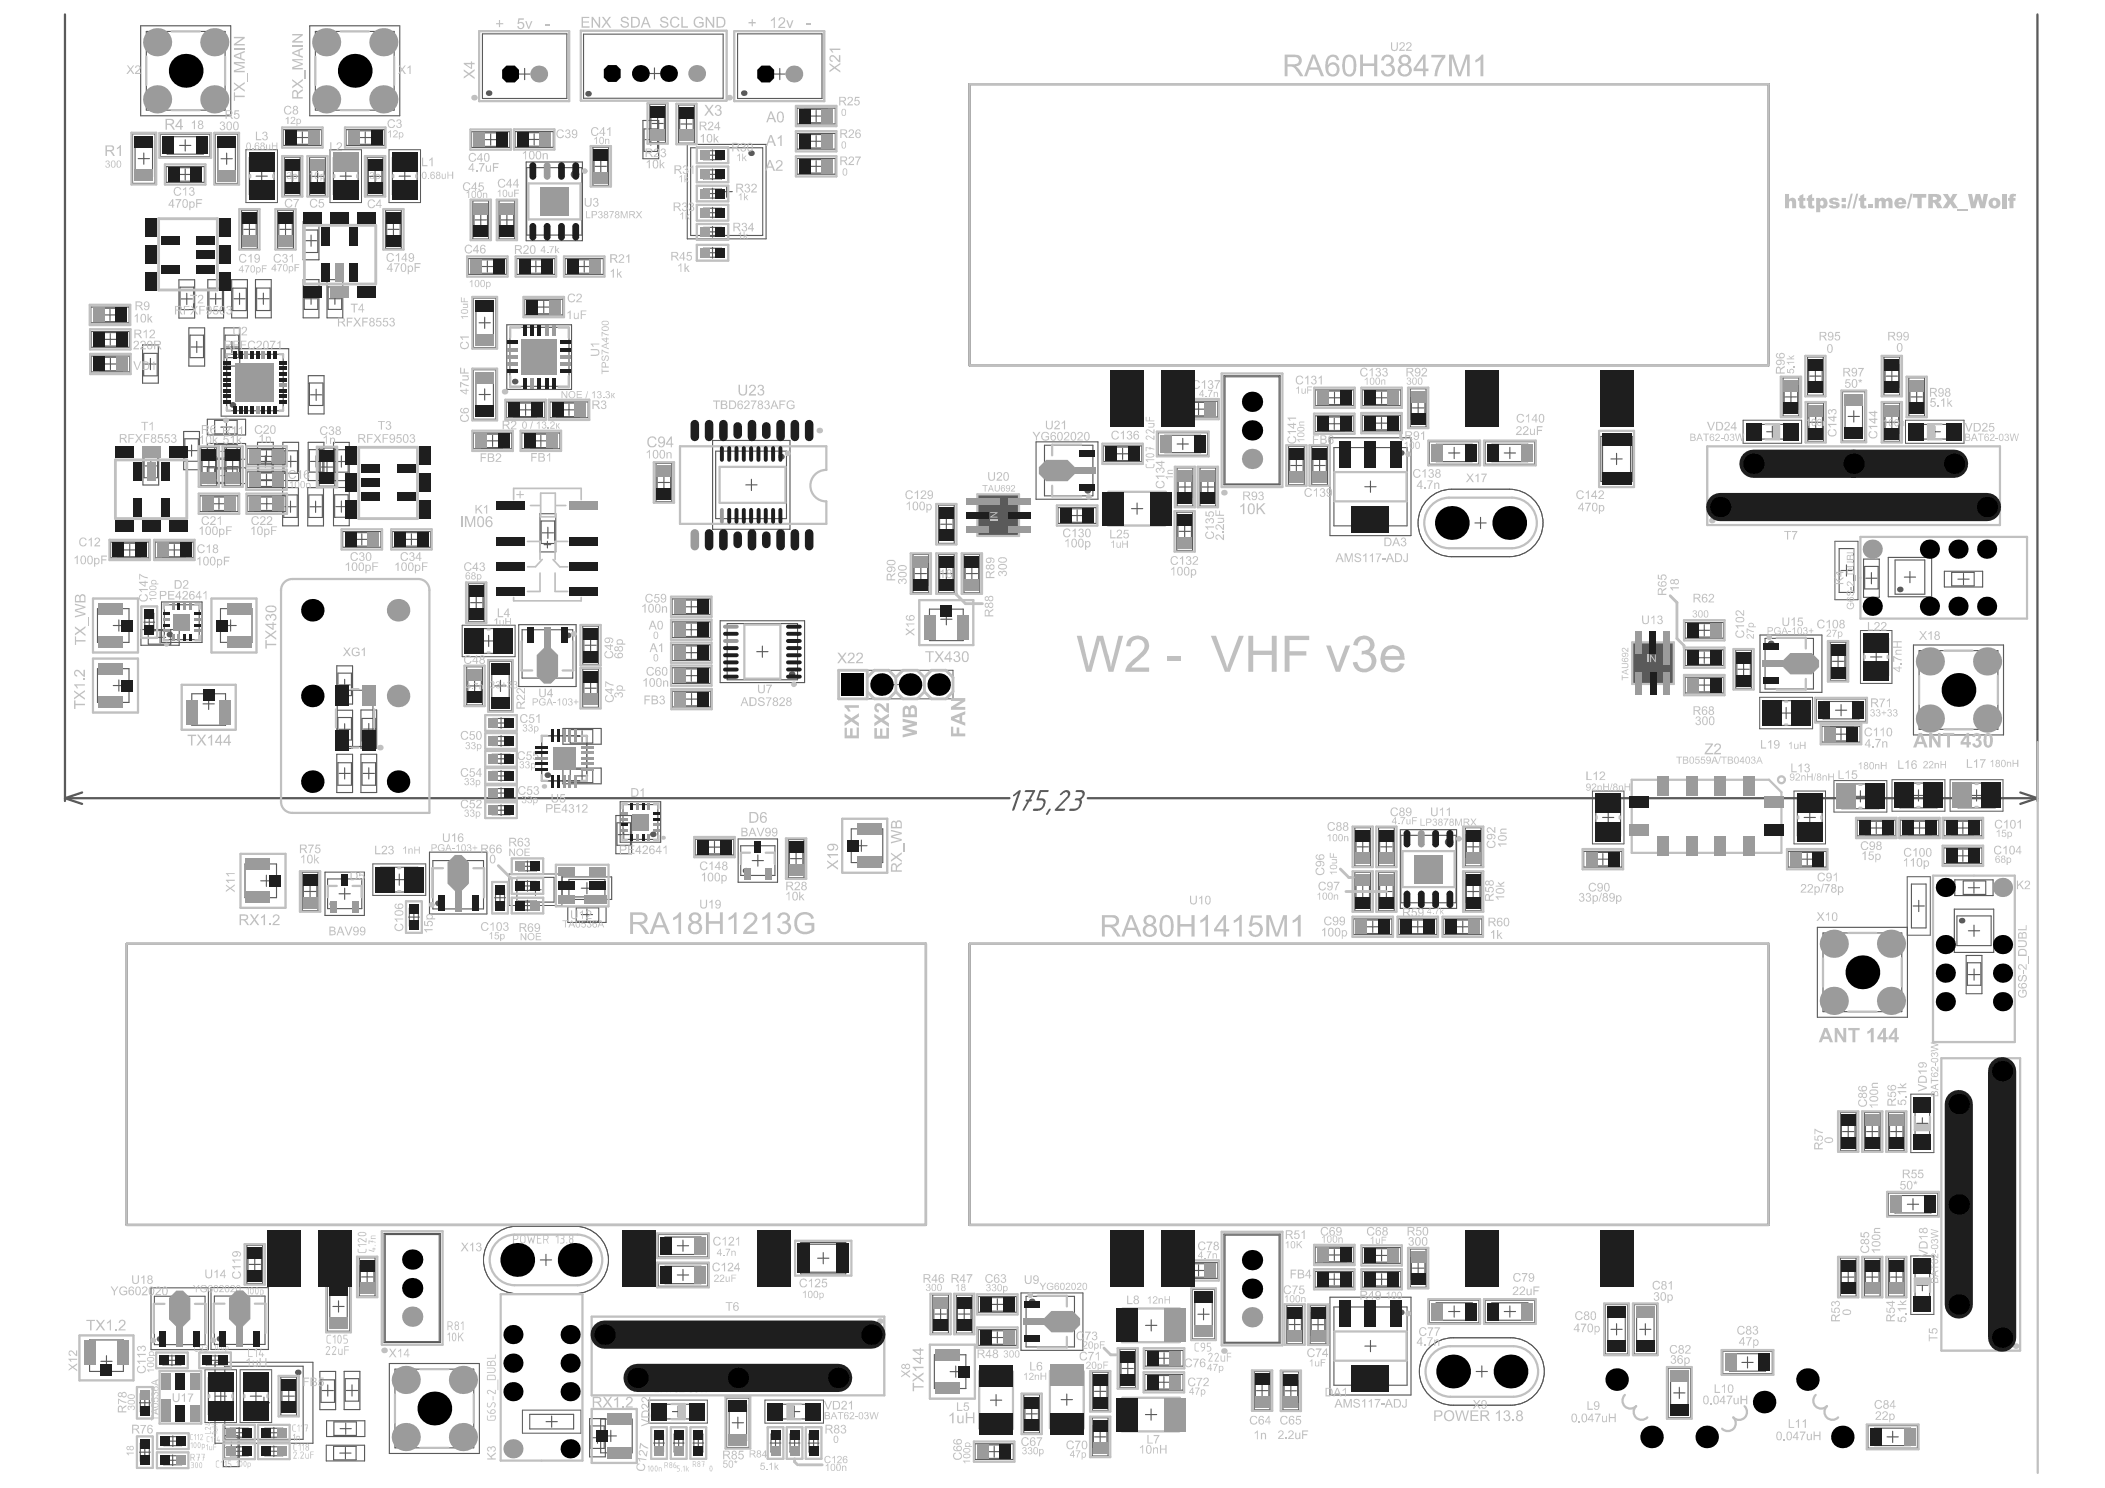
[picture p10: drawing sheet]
<svg xmlns="http://www.w3.org/2000/svg" width="297mm" height="210mm" viewBox="0 0 297 210" stroke-linecap="round" stroke-linejoin="round" font-family="sans-serif">
<g fill="none" stroke="#5a5a5a" stroke-width=".14">
<path d="M34.7 21.1h4.5v7.5h-4.5zM46.6 21.1h4.4v7.5h-4.4zM54.9 21.1h4.4v7.5h-4.4zM246 59.3h8.2v3.2h-8.2zM268.9 59.3h8.2v3.2h-8.2zM201.2 70.7a4.8 4.8 0 0 1 3.7-1.7h8.1a4.8 4.8 0 0 1 4.7 4.8 4.8 4.8 0 0 1-4.7 4.7h-8.1a4.8 4.8 0 0 1-4.3-2.7 4.8 4.8 0 0 1 .6-5.1zM258.9 76.4h3.3v8.2h-3.3zM65.2 88.2h7.5v4.4h-7.5zM118.3 94.6h16.2v4h-16.2zM248.3 98.4h7.5v4.4h-7.5zM262.5 88.9h4.5v7.5h-4.5zM224.7 111.6h4.5v7.4h-4.5z"/>
<path d="M253.2 111.6h4.4v7.4h-4.4zM258.8 110.1h7.5v4.5h-7.5zM267 110h7.5v4.4h-7.5zM275.2 110h7.4v4.4h-7.4zM52.6 121.9h7.5v4.4h-7.5zM71.8 123.3h7.5v4.4h-7.5zM269.1 123.7h3.3v8.2h-3.3zM269.6 154.3h3.3v8.3h-3.3zM69.3 174.7a4.8 4.8 0 0 1 3.7-1.7h8.1a4.8 4.8 0 0 1 4.8 4.7 4.8 4.8 0 0 1-4.8 4.8h-8.1a4.8 4.8 0 0 1-4.3-2.8 4.8 4.8 0 0 1 .6-5zM269.6 177.2h3.3v8.2h-3.3zM28.9 193.2h4.5v7.5h-4.5zM33.9 193.2h4.4v7.5h-4.4z"/>
<path d="M73.7 198.9h8.3v3.3h-8.3zM91.6 197.5h8.2v3.3h-8.2zM107.9 197.5h8.3v3.3h-8.3zM201.4 190.4a4.8 4.8 0 0 1 3.7-1.7h8.1a4.8 4.8 0 0 1 4.7 4.8 4.8 4.8 0 0 1-4.7 4.7h-8.1a4.8 4.8 0 0 1-4.4-2.7 4.8 4.8 0 0 1 .7-5.1z"/>
</g>
<g fill="none" stroke="#5a5a5a" stroke-width=".16">
<path d="M18.7 18.9h3.2v7h-3.2zM19.9 3.6h12.7v12.7h-12.7zM22.6 18.9h7v3.2h-7zM25.4 10h1.6M26.1 19.7v1.6M26.2 9.2v1.6M30.4 18.9h3.2v7h-3.2zM40 18.3h5.4v2.2h-5.4zM41.9 19.4h1.6M42.7 18.6v1.6M43.7 3.6h12.7v12.7h-12.7zM48.8 18.3h5.4v2.2h-5.4z"/>
<path d="M49.3 10h1.6M50.1 9.2v1.6M50.7 19.4h1.6M51.5 18.6v1.6M66.5 18.6h5.4v2.2h-5.4zM67.6 4.4h12.7v9.9h-12.7zM68.4 19.7h1.6M69.2 18.9v1.6M72.7 18.6h5.4v2.2h-5.4zM73.2 10.4h1.6M74 9.7v1.5M74.6 19.7h1.6"/>
<path d="M75.4 18.9v1.6M82 4.3h20.5v9.9h-20.5zM90.7 17h2.2v5.4h-2.2zM91 19.7h1.6M91.6 10.4h1.5M91.7 14.7h2.2v5.4h-2.2zM91.8 18.9v1.6M92 17.4h1.6M92.4 9.6v1.6M92.8 16.6v1.6M95.8 14.8h2.2v5.4h-2.2zM96.1 17.5h1.6"/>
<path d="M96.9 16.7v1.6M103.6 4.4h12.7v9.9h-12.7zM109.2 10.4h1.6M110 9.7v1.5M112.5 15.3h5.4v2.2h-5.4zM112.5 18.8h5.4v2.2h-5.4zM114.4 19.9h1.6M114.4 16.4h1.6M115.2 15.6v1.6M115.2 19.1v1.6M19.5 22.4h1.6M20.3 21.6v1.6"/>
<path d="M23.4 23.5h5.4v2.2h-5.4zM25.2 39.5h2.3v5.4h-2.3zM25.3 20.5h1.6M25.3 24.6h1.6M26.1 23.8v1.6M29.3 39.5h2.2v5.3h-2.2zM31.2 22.4h1.6M32 21.6v1.6M32.7 39.5h2.2v5.3h-2.2zM34.1 29.7h2.2v5.4h-2.2zM34.4 32.4h1.6M35.2 22.2h3.5v5.3h-3.5z"/>
<path d="M35.2 31.6v1.5M36.1 39.4h2.2v5.4h-2.2zM36.1 24.9h1.6M36.9 24.1v1.5M39.2 29.7h2.2v5.4h-2.2zM39.5 32.4h1.6M40.1 22.2h2.2v5.4h-2.2zM40.3 31.6v1.5M40.4 24.9h1.6M41.2 24.1v1.6M42.8 39.4h2.2v5.4h-2.2zM42.8 31.3h2.2v5.4h-2.2z"/>
<path d="M43.1 34h1.6M43.7 22.2h2.2v5.4h-2.2zM43.9 33.2v1.5M44 24.9h1.6M44.8 24.1v1.6M46.1 39.4h2.3v5.4h-2.3zM47 22.2h3.5v5.3h-3.5zM48 24.9h1.6M48.8 24.1v1.5M51.8 22.2h2.2v5.4h-2.2zM52.1 24.9h1.6M52.9 24.1v1.6"/>
<path d="M54.4 29.7h2.2v5.4h-2.2zM54.7 32.4h1.6M55.4 22.2h3.5v5.3h-3.5zM55.5 31.6v1.5M56.3 24.9h1.6M57.1 24.1v1.5M66.1 36.5h5.4v2.2h-5.4zM66.7 28.3h2.3v5.4h-2.3zM67 31h1.6M67.8 30.2v1.6M68 37.6h1.6M68.8 36.8v1.6"/>
<path d="M70.4 28.3h2.2v5.4h-2.2zM70.7 31h1.6M71.5 30.2v1.6M72.9 36.5h5.4v2.2h-5.4zM74.2 22.9h8v11.1h-8zM74.8 37.6h1.6M75.6 36.8v1.6M77.8 28.4h.8M78.2 28v.8M79.7 36.5h5.4v2.2h-5.4zM81.6 37.6h1.6M82.4 36.8v1.6"/>
<path d="M83.7 20.8h2.2v5.4h-2.2zM84 23.5h1.6M84.8 22.7v1.6M97 20.4h11.1v13.3h-11.1zM98.3 20.8h4.5v2.2h-4.5zM98.3 23.5h4.5v2.2h-4.5zM98.3 26.2h4.5v2.2h-4.5zM98.3 28.9h4.5v2.2h-4.5zM98.3 31.6h4.5v2.2h-4.5zM98.3 34.5h4.5v2.3h-4.5zM99.8 35.7h1.5M99.8 32.7h1.5"/>
<path d="M99.8 30h1.5M99.8 27.3h1.5M99.8 24.6h1.5M99.8 21.9h1.5M100.5 21.1v1.5M100.5 23.8v1.6M100.5 26.5v1.6M100.5 29.3v1.5M100.5 32v1.5M100.5 34.9v1.5M101.7 27h1.6M102.5 26.2v1.6"/>
<path d="M112.5 22.4h5.4v2.2h-5.4zM114.4 23.5h1.6M115.2 22.7v1.6M12.8 43.3h5.4v2.2h-5.4zM12.9 46.8h5.4v2.2h-5.4zM12.9 50.2h5.4v2.3h-5.4zM14.7 44.4h1.6M14.8 47.9h1.6M14.8 51.3h1.6M15.5 43.6v1.6M15.6 47.1v1.6M15.6 50.6v1.5"/>
<path d="M20.1 48.7h2.2v5.3h-2.2zM20.4 51.4h1.6M21.2 50.6v1.5M25.6 42.2h1.6M26.4 41.4v1.6M26.7 46.3h2.2v5.3h-2.2zM27 48.9h1.6M27.8 48.2v1.5M29.3 59.1h5.4v2.3h-5.4zM29.6 42.2h1.6M30.4 41.4v1.5M31.2 49.2h9.5v9.5h-9.5z"/>
<path d="M31.6 46.3h2.2v5.3h-2.2zM31.9 48.9h1.6M32 59.5v1.5M32.7 48.2v1.5M33 42.2h1.6M33.8 41.4v1.5M35.2 53.9h1.6M36 53.2v1.5M36.4 42.1h1.6M37.2 41.3v1.6M43.1 42.1h1.6M43.5 53h2.2v5.4h-2.2z"/>
<path d="M43.8 55.7h1.6M43.9 41.3v1.6M44.6 54.9v1.6M46.5 42.1h1.6M47.3 41.3v1.6M66.8 42h3.2v7h-3.2zM66.8 52.2h3.2v6.9h-3.2zM67.6 55.7h1.6M67.6 45.5h1.6M68.4 44.7v1.6M68.4 54.9v1.5M71.5 56.7h5.4v2.2h-5.4z"/>
<path d="M71.5 45.8h9.1v9.1h-9.1zM73.4 57.8h1.6M74 42.2h5.4v2.2h-5.4zM74.2 57v1.6M75.9 43.3h1.6M76.7 42.5v1.6M77.6 56.7h5.4v2.2h-5.4zM79.5 57.8h1.6M80.3 57v1.6M166.4 56.6h5.4v2.2h-5.4zM168.3 57.7h1.6M169.1 56.9v1.6"/>
<path d="M172.7 53h7.9v15.4h-7.9zM185.6 58.7h5.4v2.2h-5.4zM185.6 55h5.4v2.2h-5.4zM187.5 59.8h1.6M187.5 56.1h1.6M188.3 59v1.6M188.3 55.3v1.6M192.2 58.6h5.4v2.2h-5.4zM192.3 55h5.4v2.2h-5.4zM194.2 59.7h1.5M194.2 56.1h1.6M194.9 58.9v1.6"/>
<path d="M195 55.3v1.6M199 54.8h2.2v5.4h-2.2zM199.3 57.5h1.6M200.1 56.7v1.6M247 59.9h6.2v2h-6.2zM251.6 53.3h2.2v5.4h-2.2zM251.9 56h1.6M252.7 55.2v1.6M255.1 50.4h2.2v5.4h-2.2zM255.1 56.9h2.2v5.4h-2.2zM255.4 53.1h1.6M255.4 59.6h1.6"/>
<path d="M256.2 52.3v1.5M256.2 58.8v1.6M260 55.3h3.2v6.9h-3.2zM260.8 58.7h1.6M261.6 57.9v1.6M265.8 50.4h2.3v5.4h-2.3zM265.8 56.9h2.3v5.4h-2.3zM266.2 59.6h1.6M266.2 53.1h1.6M267 52.3v1.5M267 58.8v1.6M269.4 53.3h2.2v5.4h-2.2z"/>
<path d="M269.7 56h1.6M269.9 59.9h6.2v2h-6.2zM270.5 55.2v1.6M15.6 76.5h5.4v2.2h-5.4zM17.5 77.6h1.6M18.3 76.8v1.6M20.2 63h2.2v5.4h-2.2zM20.5 65.7h1.6M21.3 64.9v1.6M21.9 76.5h5.4v2.2h-5.4zM23.8 77.6h1.6M24.6 76.8v1.6"/>
<path d="M25.9 60.9h2.2v5.4h-2.2zM26.2 63.6h1.6M27 62.8v1.6M28.2 69.9h5.4v2.3h-5.4zM28.4 63.1h2.2v5.4h-2.2zM28.7 65.8h1.6M29.3 62.6h5.4v2.2h-5.4zM29.3 66h5.4v2.2h-5.4zM29.5 65v1.6M30.1 71.1h1.6M30.9 70.3v1.6M31.2 63.7h1.6"/>
<path d="M31.2 67.1h1.6M31.2 60.3h1.6M31.7 63.1h2.2v5.4h-2.2zM32 62.9v1.6M32 66.3v1.6M32 65.8h1.6M32.8 65v1.6M34.9 63.3h5.4v2.2h-5.4zM34.9 69.9h5.4v2.3h-5.4zM36.3 62.4h2.3v5.4h-2.3zM36.7 65.1h1.5M36.8 64.4h1.6"/>
<path d="M36.8 67.7h1.6M36.8 71.1h1.6M37.5 64.3v1.6M37.6 63.6v1.6M37.6 66.9v1.6M37.6 70.3v1.6M39.9 62.4h2.2v5.4h-2.2zM40.2 71.5h1.6M40.2 65.1h1.6M40.3 68.8v-2.2h-5.4v2.2h7.2v5.4h-2.2v-5.4M41 70.7v1.6M41 64.3v1.6"/>
<path d="M43.4 68.8h2.2v5.4h-2.2zM43.5 62.4h2.2v5.4h-2.2zM43.7 71.5h1.6M43.8 65.1h1.6M44.5 70.7v1.6M44.6 64.3v1.6M45 63.2h2.3v5.4h-2.3zM45.3 65.9h1.6M46.1 65.1v1.6M47.1 62.4h2.2v5.4h-2.2zM47.1 68.8h2.2v5.4h-2.2zM47.4 71.5h1.6"/>
<path d="M47.4 65.1h1.6M48.2 64.3v1.6M48.2 70.7v1.6M48.4 75h5.4v2.2h-5.4zM50.3 76.1h1.5M51.1 75.3v1.6M55.4 75h5.4v2.2h-5.4zM57.3 76.1h1.6M58.1 75.3v1.6M66.8 61.1h5.4v2.2h-5.4zM68.7 62.2h1.6M69.5 61.4v1.6"/>
<path d="M73.6 61.1h5.4v2.2h-5.4zM75.5 62.2h1.6M76.2 72.5h2.2v5.4h-2.2zM76.3 61.4v1.6M76.5 75.2h1.6M77.3 74.4v1.6M92.6 65.4h2.2v5.4h-2.2zM92.9 68.1h1.6M93.7 67.3v1.6M100.6 62.1h10.9v12.6h-10.9zM105.2 68.4h1.6M106 67.6v1.6"/>
<path d="M128.8 78.2h2.3v5.4h-2.3zM132.4 71.3h2.3v5.3h-2.3zM132.4 78.2h2.3v5.4h-2.3zM132.7 74h1.6M133.5 73.2v1.5M136 78.2h2.3v5.4h-2.3zM146.2 62.3h8.7v8.1h-8.7zM149.3 71.6h5.4v2.2h-5.4zM149.7 66.4h1.6M150.5 65.6v1.6M151.2 72.7h1.6M152 71.9v1.6"/>
<path d="M155.7 62.9h5.4v2.2h-5.4zM157.6 64h1.6M158.4 63.2v1.6M159.7 71.8h1.6M160.5 71v1.5M163.4 61h7v3.2h-7zM166.1 72.3h2.2v5.4h-2.2zM166.1 66h2.2v5.4h-2.2zM166.1 62.6h1.6M166.4 75h1.6M166.4 68.7h1.6M166.9 61.8v1.6"/>
<path d="M167.2 74.2v1.5M167.2 67.9v1.6M169.3 66h2.3v5.4h-2.3zM169.7 68.7h1.5M170.4 67.9v1.6M181.8 63h2.2v5.4h-2.2zM182.1 65.7h1.6M182.9 64.9v1.6M185.1 63h2.2v5.4h-2.2zM185.4 65.7h1.6M186.2 64.9v1.6M187.7 61.8h11.4v13.8h-11.4z"/>
<path d="M192.6 68.7h1.6M193.4 67.9v1.6M201.7 62.3h7v3.2h-7zM204.4 63.9h1.6M205.2 63.1v1.6M208.1 73.8h1.6M208.9 73v1.6M209.6 62.3h7v3.2h-7zM212.3 63.9h1.6M213.1 63.1v1.6M225.9 61.6h4.4v6.3h-4.4zM227.3 64.7h1.6"/>
<path d="M228.1 63.9v1.6M240.9 63v11.1M249.3 60.9h1.6M250.1 60.1v1.6M259.5 77.4h2.1v6.2h-2.1zM260.6 79.7v1.6M263 78.9h2.2v5.4h-2.2zM266.5 78.6h6.1v5.6h-6.1zM272.2 60.9h1.6M273 60.1v1.6M13.1 84.4h6.4v7.6h-6.4zM13.1 92.9h6.4v7.6h-6.4z"/>
<path d="M16 88.2h1.6M16 96.7h1.6M16.8 87.4v1.6M16.8 95.9v1.6M19.9 88.8h5.4v2.2h-5.4zM20 85.5h2.2v4.5h-2.2zM20.3 87.8h1.5M21.1 87v1.5M21.8 89.9h1.6M22.6 89.1v1.6M22.8 84.9h5.7v5.7h-5.7zM25.3 87.8h.7"/>
<path d="M25.6 96.6h7.7v6.3h-7.7zM25.6 87.5v.6M28.7 99.3h1.5M29.4 98.5v1.6M29.8 84.4h6.4v7.6h-6.4zM31.7 88.2h1.6M32.5 87.4v1.6M47.5 93.9h2.2v5.4h-2.2zM47.8 96.6h1.6M48.6 95.8v1.6M65.9 94.1h2.2v5.4h-2.2zM66.1 82.3h2.2v5.4h-2.2z"/>
<path d="M66.2 96.8h1.6M66.3 88.7h5.3v3.5h-5.3zM66.4 85h1.6M67 96v1.5M67.2 84.2v1.6M68.2 90.4h1.5M69 89.6v1.6M69 93.3h3.2v6.9h-3.2zM69.8 96.8h1.6M70.6 96v1.5M73.2 88.1h8.1v8.7h-8.1zM76.5 92.5h1.5"/>
<path d="M77.2 91.7v1.6M82.2 94.4h2.3v5.4h-2.3zM82.2 88.3h2.3v5.4h-2.3zM82.5 91h1.6M82.5 97.1h1.6M83.3 90.2v1.6M83.3 96.3v1.6M94.8 91h5.4v2.2h-5.4zM94.8 84.5h5.4v2.2h-5.4zM94.8 87.7h5.4v2.2h-5.4zM94.8 94.2h5.4v2.2h-5.4zM94.9 97.5h5.4v2.2h-5.4z"/>
<path d="M96.8 92.1h1.5M96.8 88.8h1.5M96.8 95.3h1.5M96.8 85.6h1.5M96.8 98.6h1.6M97.5 84.8v1.6M97.5 88v1.6M97.5 91.3v1.6M97.5 94.5v1.6M97.6 97.8v1.6M101.6 87.6h11.9v8.7h-11.9zM106.8 91.9h1.6"/>
<path d="M107.6 91.1v1.6M125.6 96.6h1.6M126.4 95.8v1.6M129.1 80.9h1.6M129.7 84.7h7.7v6.3h-7.7zM129.9 80.1v1.6M132.7 87.4h1.6M132.7 80.9h1.6M133.5 86.6v1.5M133.5 80.1v1.6M136.3 80.9h1.6M137.1 80.1v1.6"/>
<path d="M237.8 91.7h5.4v2.2h-5.4zM237.8 87.8h5.4v2.2h-5.4zM237.8 95.5h5.4v2.3h-5.4zM239.7 96.6h1.6M239.7 92.8h1.6M239.7 88.9h1.6M240.5 88.1v1.6M240.5 92v1.6M240.5 95.8v1.6M244.9 91.7h2.3v5.4h-2.3zM245.2 94.4h1.6M246 93.6v1.6"/>
<path d="M248.4 89.6h8.7v8.1h-8.7zM249.4 98.8h5.3v3.5h-5.3zM252 93.6h1.6M252 99.8v1.6M252.8 92.8v1.6M256.3 98.6h7v3.2h-7zM258.3 90.6h2.2v5.4h-2.2zM258.6 93.3h1.6M259.4 92.5v1.6M259.8 80.5h1.6M259.8 99.4v1.6M263 90.1h3.5v5.2h-3.5z"/>
<path d="M263.3 81.6h1.6M264 92.7h1.5M264.1 80.8v1.6M264.8 91.9v1.6M268.7 81.4h1.6M269.5 80.6v1.6M270 91h12.7v12.7h-12.7zM274.4 80.6h5.4v2.2h-5.4zM275.6 97.3h1.6M276.3 81.7h1.6M276.4 96.5v1.6M277.1 80.9v1.6"/>
<path d="M47.5 100.2h2.2v5.4h-2.2zM47.5 106.4h2.2v5.4h-2.2zM47.8 102.9h1.6M47.8 109.1h1.6M48.6 102.1v1.6M48.6 108.3v1.6M50.9 100.2h2.3v5.3h-2.3zM50.9 106.4h2.3v5.4h-2.3zM51.2 102.9h1.6M51.2 109.1h1.6M52 102.1v1.5M52 108.3v1.6"/>
<path d="M68.5 108.3h4.4v2.3h-4.4zM68.5 100.9h4.4v2.2h-4.4zM68.5 103.4h4.4v2.2h-4.4zM68.5 105.9h4.4v2.3h-4.4zM68.5 110.8h4.4v2.2h-4.4zM68.5 113.2h4.4v2.2h-4.4zM69.9 109.5h1.6M69.9 111.9h1.6M69.9 114.3h1.6M69.9 107h1.6M69.9 104.5h1.6M69.9 102h1.6"/>
<path d="M70.7 101.2v1.5M70.7 103.8v1.5M70.7 106.3v1.5M70.7 108.7v1.5M70.7 111.1v1.5M70.7 113.5v1.5M76.4 103.8h6.4v6.3h-6.4zM79.3 107h.6M79.4 102.8h5.4v2.2h-5.4zM79.4 108.3h5.4v2.3h-5.4zM79.6 106.6v.7M81.3 109.5h1.6"/>
<path d="M81.3 103.9h1.6M82.1 103.1v1.6M82.1 108.7v1.5M86.9 115h2.2v5.4h-2.2zM87.2 117.7h1.6M87.5 113.1h5.7v5.7h-5.7zM88 116.9v1.6M90.1 116h.6M90.4 115.6v.7M98.1 118.4h5.4v2.2h-5.4zM100 119.5h1.6M100.8 118.7v1.6"/>
<path d="M104.2 118.3h5.5v6.2h-5.5zM111.2 118.4h2.3v5.4h-2.3zM118.9 115.5h6.3v7.6h-6.3zM120.8 119.3h1.5M121.6 118.5v1.6M191.2 116.8h2.2v5.4h-2.2zM191.5 119.5h1.6M192.3 118.7v1.6M194.5 116.8h2.2v5.4h-2.2zM194.8 119.5h1.6M195.6 118.7v1.6M197.6 117h7.9v11.1h-7.9z"/>
<path d="M206.8 116.8h2.2v5.4h-2.2zM207.1 119.5h1.6M207.9 118.7v1.6M225.2 112.7h3.5v5.2h-3.5zM226.1 115.3h1.6M226.9 114.5v1.6M251.3 100.6h1.5M253.6 112.7h3.5v5.2h-3.5zM254.6 115.3h1.6M255.4 114.5v1.6M257.1 102.5h5.4v2.2h-5.4zM259 103.6h1.6"/>
<path d="M259 100.2h1.6M259.8 102.8v1.6M259.9 110.6h5.2v3.5h-5.2zM261.7 112.3h1.6M262.1 115.7h5.4v2.2h-5.4zM262.5 111.5v1.6M264 116.8h1.6M264.8 116v1.6M268.1 110.5h5.2v3.5h-5.2zM268.2 115.7h5.4v2.2h-5.4zM269.9 112.2h1.6M270.1 116.8h1.6"/>
<path d="M270.7 111.4v1.6M270.9 116v1.6M274.3 115.7h5.4v2.2h-5.4zM274.3 119.6h5.4v2.2h-5.4zM276.2 116.8h1.6M276.3 110.5h5.2v3.5h-5.2zM277 116v1.6M277 119.9v1.6M278.1 112.2h1.6M278.9 111.4v1.6M33.9 120.4h6.4v7.7h-6.4zM36.8 124.3h1.6"/>
<path d="M37.6 123.5v1.5M42.6 123.1h2.3v5.4h-2.3zM43 125.8h1.5M43.8 125v1.5M45.9 123h5.5v6.1h-5.5zM47.8 126.1h1.6M48.6 125.3v1.6M53.7 122.3h5.3v3.5h-5.3zM55.6 124.1h1.5M56.3 123.3v1.6M57.3 127.1h2.2v4.5h-2.2zM57.6 129.4h1.6"/>
<path d="M58.4 128.6v1.5M60.6 120.2h8.1v8.7h-8.1zM63.9 124.5h1.5M64.7 123.7v1.6M69.4 124.4h2.3v4.5h-2.3zM69.8 126.6h1.5M70.6 125.9v1.5M72.2 121.1h4.5v2.2h-4.5zM72.2 123.9h4.5v2.2h-4.5zM72.2 126.6h4.5v2.3h-4.5zM72.9 123.8h5.3v3.5h-5.3zM73.7 127.7h1.5"/>
<path d="M73.7 125h1.5M73.7 122.2h1.5M74.4 121.5v1.5M74.4 124.2v1.5M74.4 127v1.5M74.8 125.5h1.6M75.6 124.7v1.6M79.3 123.7h7v3.2h-7zM80.1 127.9h5.4v2.2h-5.4zM82 129h1.6M82 125.3h1.6M82.8 124.5v1.6"/>
<path d="M82.8 128.2v1.6M106.1 121.4h1.6M106.9 120.6v1.6M111.5 121.1h1.6M112.3 120.3v1.6M191 129.6h5.4v2.2h-5.4zM191.2 123.1h2.2v5.4h-2.2zM191.5 125.8h1.6M192.3 125v1.6M192.9 130.7h1.6M193.7 129.9v1.6M194.5 123.1h2.2v5.4h-2.2z"/>
<path d="M194.8 125.8h1.6M195.6 125v1.6M197.4 129.6h5.4v2.2h-5.4zM199.3 130.7h1.6M200.1 129.9v1.6M201.2 122.6h.8M201.6 122.2v.8M203.7 129.6h5.4v2.2h-5.4zM205.6 130.7h1.6M206.4 129.9v1.6M206.8 123.1h2.2v5.4h-2.2zM207.1 125.8h1.6"/>
<path d="M207.9 125v1.6M223.5 120.1h5.4v2.2h-5.4zM225.4 121.2h1.6M226.2 120.4v1.6M252.3 120.1h5.4v2.2h-5.4zM254.2 121.2h1.6M255 120.4v1.6M256.5 130.8h12.7v12.7h-12.7zM262 137.2h1.6M262.8 136.4v1.6M269.7 124.7h2.1v6.2h-2.1zM270 127.8h1.5"/>
<path d="M270.8 127v1.6M275.8 128.2h5.5v6.2h-5.5zM275.8 124.1h5.4v2.2h-5.4zM276.2 120.7h1.6M277.5 134.8h2.2v5.4h-2.2zM277.7 125.2h1.6M277.8 131.3h1.5M277.8 137.5h1.6M278.5 124.4v1.6M278.6 130.5v1.6M278.6 136.7v1.6M259.7 156.9h2.2v5.4h-2.2z"/>
<path d="M260 159.6h1.6M260.8 158.8v1.6M263.1 156.9h2.2v5.4h-2.2zM263.4 159.6h1.6M264.2 158.8v1.6M266.5 156.9h2.2v5.4h-2.2zM266.8 159.6h1.6M267.6 158.8v1.6M270.2 155.4h2.1v6.2h-2.1zM270.5 158.5h1.6M271.3 157.7v1.6M34.8 175.7h2.3v5.4h-2.3z"/>
<path d="M35.2 178.4h1.5M35.9 177.6v1.6M50.7 177.4h2.2v5.4h-2.2zM51.8 179.3v1.6M54.2 174h7.9v15.4h-7.9zM76.2 177.7h1.6M77 176.9v1.6M92.9 174.1h7v3.2h-7zM92.9 178.3h7v3.1h-7zM95.6 175.7h1.6M95.6 179.9h1.6M96.4 174.9v1.6"/>
<path d="M96.4 179.1v1.5M113 175.3h6.3v4.4h-6.3zM115.4 177.5h1.6M116.2 176.7v1.6M166.4 178.1h5.4v2.2h-5.4zM168.3 179.2h1.6M169.1 178.4v1.6M172.7 174.1h7.9v15.4h-7.9zM185.6 179.4h5.4v2.2h-5.4zM185.6 175.9h5.4v2.2h-5.4zM187.5 177h1.6M188.3 179.7v1.6"/>
<path d="M188.3 176.2v1.6M192.3 179.4h5.4v2.2h-5.4zM192.3 176h5.4v2.2h-5.4zM194.2 177.1h1.6M195 176.3v1.6M195 179.7v1.6M199 176.2h2.2v5.4h-2.2zM199.3 178.9h1.6M200.1 178.1v1.6M259.7 177.5h2.2v5.3h-2.2zM260.8 179.4v1.5M263.1 177.5h2.2v5.3h-2.2z"/>
<path d="M264.2 179.4v1.5M266.4 168.3h7v3.2h-7zM266.5 177.5h2.2v5.3h-2.2zM267.6 179.4v1.5M269.1 169.9h1.6M269.9 169.1v1.6M270.2 178.2h2.1v6.2h-2.1zM11.2 188.4h7.6v6.3h-7.6zM14.2 192h1.6M15 191.2v1.6M19.3 195.7h2.2v4.4h-2.2zM19.7 197.9h1.5"/>
<path d="M20.4 197.1v1.5M21.3 181.7h8.1v8.7h-8.1zM22 190.8h4.5v2.2h-4.5zM23.5 191.9h1.5M24.3 191.1v1.6M24.6 186h1.6M25.4 185.2v1.6M28.1 190.8h4.5v2.2h-4.5zM29.4 194.3h3.5v5.3h-3.5zM29.6 191.9h1.5M29.8 181.6h8.1v8.8h-8.1zM30.4 191.1l-.1 12.5h13.9v-11.4h-13.9"/>
<path d="M30.4 196.9h1.5M31.2 196.2v1.5M33 186h1.6M33.8 185.2v1.6M34.4 194.3h3.5v5.3h-3.5zM35.3 196.9h1.6M36.1 196.2v1.5M36.5 197.9h1.5M37.2 197.1v1.6M39.6 194.3h2.3v5.3h-2.3zM39.9 196.9h1.6M40.7 196.2v1.5"/>
<path d="M45.1 193.5h2.3v5.4h-2.3zM45.5 196.2h1.5M46.2 180.8h3.2v7h-3.2zM46.3 195.4v1.5M47 184.3h1.6M47.8 183.5v1.6M48.6 193.5h2.2v5.3h-2.2zM48.9 196.1h1.6M49.7 195.4v1.5M51 180.1h1.6M54.9 192.3h12.7v12.7h-12.7zM60.5 198.7h1.6"/>
<path d="M61.3 197.9v1.6M74.7 199.5h6.2v2.1h-6.2zM77.8 199.8v1.5M83.5 198.8h6.3v7.6h-6.3zM92.6 198.1h6.2v2.1h-6.2zM94.9 199.1h1.6M95.7 198.3v1.6M102.5 197.2h3.2v7h-3.2zM104.1 199.9v1.6M109 198.1h6.2v2.1h-6.2zM111.3 199.1h1.6M112.1 198.3v1.6"/>
<path d="M124.8 185.7v11.1M131.2 189.7h6.4v7.6h-6.4zM131.6 182.7h2.2v5.4h-2.2zM131.9 185.4h1.6M132.7 184.6v1.6M134.1 193.5h1.6M134.9 192.7v1.6M134.9 182.7h2.3v5.4h-2.3zM135.3 185.4h1.6M136.1 184.6v1.6M138 182.9h5.4v2.2h-5.4zM138 187.6h5.4v2.2h-5.4z"/>
<path d="M139.8 197.5h1.6M139.9 188.7h1.6M139.9 184h1.6M140.6 196.7v1.6M140.7 183.2v1.6M140.7 187.9v1.6M144.1 182.4h8.7v8.1h-8.7zM144.5 196.7h2.2v5.4h-2.2zM144.8 199.4h1.6M145.6 198.6v1.6M147.7 186.4h1.6M148.5 185.6v1.6"/>
<path d="M149.7 197.4h1.6M150.5 196.6v1.6M154.1 200h2.3v5.4h-2.3zM154.1 193.6h2.3v5.4h-2.3zM154.5 196.3h1.5M155.3 195.5v1.6M158 190.3h2.3v5.4h-2.3zM158.3 193h1.6M159.1 192.3v1.5M161.5 193.9h5.4v2.2h-5.4zM161.6 190.5h5.4v2.2h-5.4zM161.6 199.5h1.6"/>
<path d="M161.7 187h1.5M162.4 198.8v1.5M162.4 186.2v1.6M163.4 195h1.6M163.5 191.6h1.6M164.2 194.2v1.6M164.3 190.8v1.6M168.2 181.9h3.2v7h-3.2zM169 185.4h1.6M169.8 184.6v1.6M177 193.5h2.2v5.4h-2.2zM177.3 196.2h1.6"/>
<path d="M178.1 195.4v1.6M181 193.5h2.3v5.4h-2.3zM181.4 196.2h1.5M181.6 184.1h2.2v5.4h-2.2zM181.9 186.8h1.6M182.2 195.4v1.6M182.7 186.1v1.5M184.9 184.2h2.2v5.4h-2.2zM185.2 186.9h1.6M186 186.1v1.6M187.5 180.5h1.6M187.7 183h11.4v13.8h-11.4z"/>
<path d="M192.6 189.9h1.6M193.4 189.1v1.6M194.2 180.5h1.6M201.7 183.4h7v3.2h-7zM204.4 185h1.6M205.2 184.2v1.6M208.3 193.5h1.6M209.1 192.7v1.6M209.6 183.4h7v3.2h-7zM212.3 185h1.6M213.1 184.2v1.6M226.5 184h3.2v7h-3.2z"/>
<path d="M227.3 187.5h1.6M228.1 186.7v1.6M230.6 184h3.2v7h-3.2zM231.4 187.5h1.6M232.2 186.7v1.6M235.4 193h3.2v7h-3.2zM236.2 196.5h1.6M237 195.7v1.6M243.1 190.6h7v3.2h-7zM245.8 192.2h1.6M246.6 191.4v1.6M260 180.2h1.6"/>
<path d="M263.4 180.2h1.6M266.8 180.2h1.6M270.5 181.3h1.6M271.3 180.5v1.6M273.9 190.5h11.2M19.3 202.6h2.2v4.5h-2.2zM19.7 204.8h1.5M20.4 204.1v1.5M22.1 204.9h4.5v2.2h-4.5zM22.2 202.2h4.4v2.2h-4.4zM23.6 206h1.5M23.6 203.3h1.5"/>
<path d="M24.4 205.2v1.5M24.4 202.5v1.6M31.5 203.6h4.5v2.2h-4.5M31.5 201.5h2.3M31.8 204.2h1.6M32.6 203.4v1.6M33 202.1h1.5M33 204.7h1.5M33.8 201.4v5.5h-2.3v-5.9h4.5v2.2h-4.5M36.4 201h4.5v2.2h-4.5zM36.4 203.6h4.5v2.2h-4.5zM37.9 202.1h1.5"/>
<path d="M37.9 204.7h1.5M38.6 201.4v1.5M38.6 204v1.5M46 203.9h5.4v2.2h-5.4zM46.1 200.4h5.4v2.2h-5.4zM47.9 205h1.6M48 201.5h1.6M48.7 204.2v1.6M48.8 200.7v1.6M77.1 200.5h1.5M83.2 200.1h2.2v5.4h-2.2zM83.5 202.8h1.6"/>
<path d="M84.3 202v1.6M85.4 202.6h1.6M86.2 201.8v1.6M91.9 201.3h2.2v4.5h-2.2zM92.2 203.6h1.5M93 202.8v1.5M94.7 201.3h2.2v4.5h-2.2zM95 203.6h1.5M95.8 202.8v1.5M97.4 201.3h2.3v4.5h-2.3zM97.8 203.6h1.5M98.5 202.8v1.5"/>
<path d="M103.3 200.7h1.6M108.3 201.3h2.2v4.5h-2.2zM108.7 203.6h1.5M109.4 202.8v1.5M111 201.3h2.2v4.5h-2.2zM111.4 203.6h1.5M112.1 202.8v1.5M113.7 201.3h2.2v4.5h-2.2zM114.1 203.6h1.5M114.8 202.8v1.5M137.6 203.7h5.4v2.2h-5.4zM139.5 204.8h1.6"/>
<path d="M140.3 204v1.6M154.5 202.7h1.5M155.2 201.9v1.6M263.6 201.1h7v3.2h-7zM266.3 202.7h1.6M267.1 201.9v1.6"/>
</g>
<path d="M9.2 2v111M136.8 11.9h112.8v39.6h-112.8zM287.5 2v111M9.2 112.6l2.4 .8M9.2 112.6h133.2M11.6 111.8l-2.4 .8M153.5 112.6h134M285.1 111.8l2.4 .8M287.5 112.6l-2.4 .8M17.9 133.1h112.8v39.7h-112.8zM136.8 133.1h112.8v39.7h-112.8z" fill="none" stroke="#5a5a5a" stroke-width=".32"/>
<g fill="#5a5a5a">
<path d="M142.9 112.1l.9-.6a.14 .14 0 0 1 .2 0 .14 .14 0 0 1 0 .1l-.9 2.7a.13 .13 0 0 1-.2 .1 .13 .13 0 0 1-.1-.2l.8-2.3-.5 .4h-.2z"/>
<path d="M144.6 111.6l.2-.2h1.3v.2l-.7 1.2h.2v.2l-.4 .1-.6 1.2-.2 .1-.1-.2 .7-1.1h-.2l-.1-.2 .1-.1h.3l.6-1.1h-1.1z"/>
<path d="M146.7 111.6l.1-.2h1.1l.1 .1-.1 .2h-1l-.3 .9h.5a.52 .52 0 0 1 .4 .7l-.1 .3a1.26 1.26 0 0 1-.9 .8h-.6a.18 .18 0 0 1-.1-.2 .18 .18 0 0 1 .2-.1h.7l.2-.2 .4-.6-.2-.4h-.8z"/>
<path d="M148 114.1a.16 .16 0 0 1 .3 .1 .16 .16 0 0 1-.1 .2l-.4 .6-.2-.1z"/>
<path d="M149.6 112a.82 .82 0 0 1 1.4-.3v.4l-.1 .4-1.6 1.6h1v.2l-.2 .1-1.3-.1v-.1l1.7-1.8a.37 .37 0 0 0 .1-.6 .37 .37 0 0 0-.6 .1l-.3 .3h-.1z"/>
<path d="M151.8 111.6l.1-.2h.7a.58 .58 0 0 1 .5 .5 .58 .58 0 0 1-.2 .6l-.3 .3 .1 .2-.1 .6a1.26 1.26 0 0 1-1 .8h-.7v-.1l.1-.2h.8l.4-.3 .1-.5v-.3l-.6-.1 .1-.3h.4a.47 .47 0 0 0 .5-.3 .47 .47 0 0 0-.2-.6h-.7z"/>
</g>
<g fill="none" stroke="#5a5a5a" stroke-width=".16">
<path d="M90.9 18.2h1.9v3.2h-1.9zM42.9 32.4h1.9v3.2h-1.9zM97.5 20.8h10.1v12.4h-10.1zM20.3 49.8h1.9v3.2h-1.9zM25.4 40.5h1.9v3.2h-1.9zM26.8 47.3h1.9v3.2h-1.9zM29.5 40.6h1.9v3.2h-1.9zM30.3 59.3h3.2v1.9h-3.2zM31.8 47.3h1.9v3.2h-1.9zM32.8 40.6h2v3.2h-2zM36.2 40.6h1.9v3.2h-1.9zM42.9 40.5h1.9v3.1h-1.9z"/>
<path d="M43.7 54h1.9v3.2h-1.9zM46.3 40.5h1.9v3.1h-1.9zM20.3 64.2h1.9v3.2h-1.9zM26.1 61.9h1.9v3.2h-1.9zM30.3 62.7h3.2v1.9h-3.2zM30.3 66.1h3.2v1.9h-3.2zM36.5 63.4h1.9v3.2h-1.9zM40 69.8h1.9v3.2h-1.9zM40.1 63.6h1.9v3.2h-1.9zM43.6 69.8h1.9v3.2h-1.9zM43.6 63.4h2v3.2h-2zM47.2 69.8h1.9v3.2h-1.9z"/>
<path d="M47.2 63.4h1.9v3.2h-1.9zM76.4 73.5h1.9v3.2h-1.9zM76.8 76.8h.9M77.2 76.4v.9M263.1 79.9h1.9v3.2h-1.9zM267.4 79h4.2v4.8h-4.2zM20.9 89h3.2v1.9h-3.2zM47.7 95h1.9v3.1h-1.9zM275.4 80.7h3.2v1.9h-3.2zM47.7 101.2h1.9v3.2h-1.9zM47.7 107.6h1.9v3.2h-1.9zM51.1 101.3h1.9v3.2h-1.9z"/>
<path d="M51.1 107.6h1.9v3.2h-1.9zM80.5 108.5h3.1v1.9h-3.1zM80.5 102.9h3.1v1.9h-3.1zM87.1 116.1h1.9v3.1h-1.9zM80.3 124.1h5.1v2.4h-5.1zM81.3 128.1h3.2v1.9h-3.2zM276.1 129.2h4.9v4.2h-4.9zM277 124.3h3.2v1.9h-3.2zM277.6 135.8h1.9v3.2h-1.9zM31.7 192.7h11.1v10.3h-11.1zM45.3 194.7h1.9v3.1h-1.9zM48.7 194.5h1.9v3.2h-1.9z"/>
<path d="M31.7 202.5h1.9v3.2h-1.9zM47.1 204h3.2v1.9h-3.2zM47.1 200.6h3.2v1.9h-3.2zM83.4 201.1h1.9v3.2h-1.9z"/>
</g>
<g fill="#5a5a5a">
<circle cx="276.8" cy="129.9" r=".4"/>
<circle cx="268.1" cy="83.2" r=".4"/>
<circle cx="42" cy="193.6" r=".4"/>
<circle cx="106" cy="21.6" r=".4"/>
</g>
<g fill="none" stroke="#5a5a5a" stroke-width=".16">
<path d="M19.1 19.8h2.4v5.1h-2.4zM20.6 4.4h11.2v11.1h-11.2zM23.6 19.3h5.1v2.4h-5.1zM30.8 19.9h2.4v5h-2.4zM41 18.5h3.2v1.9h-3.2zM44.5 4.4h11.1v11.1h-11.1zM50 18.5h3.2v1.9h-3.2zM67.7 18.7h3.2v1.9h-3.2zM68.1 4.8h11.9v9.1h-11.9zM73.7 18.7h3.2v1.9h-3.2zM82.3 4.8h19.7v9.1h-19.7zM91.8 15.8h2v3.1h-2z"/>
<path d="M95.9 15.8h1.9v3.2h-1.9zM104.1 4.8h11.9v9.1h-11.9zM113.5 15.4h3.2v1.9h-3.2zM113.5 19h3.2v1.9h-3.2zM24.5 23.7h3.1v1.9h-3.1zM34.2 30.8h1.9v3.2h-1.9zM39.3 30.8h1.9v3.2h-1.9zM40.3 23.2h1.9v3.2h-1.9zM43.8 23.4h2v3.1h-2zM52 23.4h1.9v3.1h-1.9zM54.6 30.8h1.9v3.2h-1.9zM66.9 29.5h1.9v3.2h-1.9z"/>
<path d="M67.3 36.6h3.1v1.9h-3.1zM70.6 29.5h1.9v3.2h-1.9zM73.9 36.6h3.2v1.9h-3.2zM74.3 23.6h7.8v9.6h-7.8zM80.8 36.6h3.2v1.9h-3.2zM83.8 21.8h1.9v3.2h-1.9zM99.3 35h2.5v1.3h-2.5zM99.3 21.3h2.5v1.2h-2.5zM99.3 24h2.5v1.2h-2.5zM99.3 26.7h2.5v1.2h-2.5zM99.3 29.4h2.5v1.2h-2.5zM99.3 32.1h2.5v1.2h-2.5z"/>
<path d="M113.5 22.5h3.2v1.9h-3.2zM13.9 43.5h3.1v1.9h-3.1zM13.9 46.9h3.2v1.9h-3.2zM14.1 50.4h3.1v1.9h-3.1zM32 50h8v7.9h-8zM67.2 53.1h2.4v5.1h-2.4zM67.2 43h2.4v5.1h-2.4zM72 46.2h8.3v8.3h-8.3zM72.5 56.9h3.2v1.9h-3.2zM75.1 42.4h3.1v1.9h-3.1zM78.6 56.9h3.2v1.9h-3.2zM167.5 56.8h3.1v1.9h-3.1z"/>
<path d="M172.9 53.2h7.6v15.1h-7.6zM186.6 58.8h3.2v1.9h-3.2zM186.8 55.2h3.2v1.9h-3.2zM193.3 58.7h3.2v1.9h-3.2zM193.3 55.2h3.2v1.9h-3.2zM199.2 56h1.9v3.2h-1.9zM251.8 54.5h1.9v3.2h-1.9zM255.2 51.4h1.9v3.2h-1.9zM255.3 58.1h1.9v3.1h-1.9zM260.4 56.2h2.4v5.1h-2.4zM266 57.9h1.9v3.2h-1.9zM266 51.4h1.9v3.2h-1.9z"/>
<path d="M269.5 54.3h1.9v3.2h-1.9zM16.6 76.6h3.2v1.9h-3.2zM22.9 76.6h3.2v1.9h-3.2zM28.5 64.3h1.9v3.2h-1.9zM29.4 70.1h3.2v1.9h-3.2zM31.9 64.3h1.9v3.2h-1.9zM35.9 63.4h3.2v1.9h-3.2zM35.9 66.7h3.2v1.9h-3.2zM36 70.1h3.1v1.9h-3.1zM45.2 64.4h1.9v3.1h-1.9zM49.5 75.1h3.2v1.9h-3.2zM56.4 75.1h3.2v1.9h-3.2z"/>
<path d="M67.8 61.2h3.2v1.9h-3.2zM74.8 61.2h3.2v1.9h-3.2zM92.7 66.6h1.9v3.1h-1.9zM101 63.6h10v9.6h-10zM129 79.4h1.9v3.2h-1.9zM132.6 72.4h1.9v3.2h-1.9zM132.6 79.4h1.9v3.2h-1.9zM136.2 79.2h1.9v3.2h-1.9zM147.4 62.8h6.8v7.1h-6.8zM150.3 71.8h3.2v1.9h-3.2zM156.4 69.4h8.1v4.7h-8.1zM156.7 63.1h3.2v1.9h-3.2z"/>
<path d="M164.4 61.4h5v2.5h-5zM166.2 73.5h1.9v3.1h-1.9zM166.3 67h1.9v3.2h-1.9zM169.5 67h1.9v3.2h-1.9zM182 64h1.9v3.2h-1.9zM185.3 64h1.9v3.2h-1.9zM188.2 63.1h10.4v11.1h-10.4zM202.7 62.7h5v2.4h-5zM210.5 62.7h5.1v2.4h-5.1zM226.1 61.6h4v6.3h-4zM13.8 85.9h4.4v4.7h-4.4zM13.8 94.3h4.4v4.8h-4.4z"/>
<path d="M20.4 86.5h1.3v2.5h-1.3zM23.2 85.3h4.9v4.9h-4.9zM27.1 97.9h4.7v4.4h-4.7zM31.1 85.9h4.5v4.7h-4.5zM47.6 97.4h5v7.9h-5zM66 95.3h1.9v3.1h-1.9zM66.2 83.5h1.9v3.2h-1.9zM69.4 94.2h2.5v5.1h-2.5zM73.7 88.8h7.1v6.9h-7.1zM82.4 89.4h1.9v3.1h-1.9zM82.4 95.4h1.9v3.2h-1.9zM96 84.6h3.2v1.9h-3.2z"/>
<path d="M96 87.9h3.2v1.9h-3.2zM96 91.1h3.2v1.9h-3.2zM96 94.4h3.2v1.9h-3.2zM96.1 97.7h3.2v1.9h-3.2zM102.6 88h9.9v7.9h-9.9zM118.3 94.6h4.1v4h-4.1zM122.4 95.6l1-1h2l1 1M122.4 97.6l1 1h2l1-1M126.4 95.6l1-1h2l1 1M126.4 95.6v2M126.4 97.6l1 1h2l1-1M130.4 95.6l1.1-1h2l1 1v2l-1 1h-2l-1.1-1"/>
<path d="M130.4 95.6v2M131.2 85.9h4.7v4.5h-4.7zM238.8 91.8h3.2v1.9h-3.2zM238.8 95.7h3.2v1.9h-3.2zM239 88h3.2v1.9h-3.2zM245.1 92.9h1.9v3.2h-1.9zM249.1 90.1h6.8v7.1h-6.8zM257.3 99h5v2.4h-5zM258.4 91.8h1.9v3.2h-1.9zM270.8 91.8h11.1v11.1h-11.1zM69.4 101.4h2.6v1.2h-2.6zM69.4 103.9h2.6v1.3h-2.6z"/>
<path d="M69.4 106.4h2.6v1.3h-2.6zM69.4 108.8h2.6v1.3h-2.6zM69.4 111.2h2.6v1.3h-2.6zM69.4 113.7h2.6v1.2h-2.6zM76.4 103.8h6.4v6.4h-6.4zM87.9 113.5h4.9v4.9h-4.9zM99.3 118.5h3.2v1.9h-3.2zM104.5 119.3h4.9v4.2h-4.9zM111.4 119.5h1.9v3.1h-1.9zM120.1 116.9h4.5v4.8h-4.5zM191.3 117.8h1.9v3.2h-1.9zM194.7 117.8h1.9v3.2h-1.9z"/>
<path d="M197.7 117.8h7.8v9.5h-7.8zM206.9 117.8h1.9v3.2h-1.9zM258.3 102.6h3.2v1.9h-3.2zM263.3 115.8h3.1v2h-3.1zM269.4 115.8h3.1v2h-3.1zM275.3 115.8h3.2v2h-3.2zM275.5 119.8h3.2v1.9h-3.2zM34.6 121.9h4.4v4.7h-4.4zM42.8 124.1h1.9v3.2h-1.9zM46.2 124h4.9v4.2h-4.9zM57.8 128.1h1.2v2.5h-1.2zM61.1 121.4h7.1v6.8h-7.1z"/>
<path d="M69.9 125.4h1.3v2.5h-1.3zM73.2 127.1h2.5v1.3h-2.5zM73.2 121.6h2.5v1.2h-2.5zM73.2 124.3h2.5v1.3h-2.5zM191.3 124.3h1.9v3.1h-1.9zM192.2 129.8h3.2v1.9h-3.2zM194.7 124.3h1.9v3.1h-1.9zM198.4 129.8h3.2v1.9h-3.2zM204.7 129.8h3.2v1.9h-3.2zM206.9 124.1h1.9v3.2h-1.9zM224.7 120.2h3.1v2h-3.1zM253.5 120.2h3.2v2h-3.2z"/>
<path d="M257.2 131.6h11.2v11.1h-11.2zM259.8 158h2v3.1h-2zM263.2 158h1.9v3.1h-1.9zM266.6 158h1.9v3.1h-1.9zM35 176.9h1.9v3.1h-1.9zM50.9 178.5h1.9v3.1h-1.9zM54.4 174.1h7.6v15.2h-7.6zM93.8 174.5h5.1v2.5h-5.1zM93.8 178.6h5.1v2.5h-5.1zM113 175.5h6.3v4h-6.3zM167.5 178.3h3.1v1.9h-3.1zM172.9 174.2h7.6v15.1h-7.6z"/>
<path d="M186.6 179.5h3.2v1.9h-3.2zM186.8 176.1h3.2v1.9h-3.2zM193.3 179.5h3.2v1.9h-3.2zM193.3 176.1h3.2v2h-3.2zM199.2 177.4h1.9v3.2h-1.9zM259.8 178.5h2v3.2h-2zM263.2 178.5h1.9v3.2h-1.9zM266.6 178.5h1.9v3.2h-1.9zM267.4 168.6h5.1v2.5h-5.1zM12.6 189h4.8v4.5h-4.8zM19.8 196.6h1.3v2.5h-1.3zM21.8 182.9h7.1v6.8h-7.1z"/>
<path d="M23 191.3h2.5v1.2h-2.5zM29.1 191.3h2.5v1.2h-2.5zM30.2 182.8h7.2v6.8h-7.2zM39.8 195.3h1.9v3.2h-1.9zM46.5 181.8h2.5v5h-2.5zM55.7 193.1h11.2v11.1h-11.2zM102.9 198.2h2.5v5h-2.5zM131.8 183.9h1.9v3.1h-1.9zM131.8 191.1h4.5v4.8h-4.5zM135.1 183.9h1.9v3.1h-1.9zM138.2 193.5h4.7v8.1h-4.7zM139.1 187.7h3.1v1.9h-3.1z"/>
<path d="M139.1 183.1h3.1v1.9h-3.1zM144.6 197.9h1.9v3.2h-1.9zM144.8 182.9h6.8v7.1h-6.8zM148.2 193.4h4.7v8.1h-4.7zM154.3 194.6h1.9v3.2h-1.9zM158.2 191.4h1.9v3.1h-1.9zM158.4 197.2h8.1v4.7h-8.1zM158.4 184.6h8.1v4.7h-8.1zM162.6 194h3.1v1.9h-3.1zM162.6 190.7h3.2v1.9h-3.2zM168.6 182.9h2.5v5h-2.5zM177.1 194.7h1.9v3.1h-1.9z"/>
<path d="M181.2 194.7h1.9v3.2h-1.9zM181.7 185.2h1.9v3.1h-1.9zM185 185.2h1.9v3.2h-1.9zM188.2 184.4h10.4v11h-10.4zM202.7 183.8h5v2.4h-5zM210.5 183.8h5.1v2.4h-5.1zM226.9 185h2.4v5.1h-2.4zM230.9 185h2.5v5.1h-2.5zM235.7 193.9h2.5v5.1h-2.5zM244.1 191h5v2.4h-5zM19.8 203.6h1.3v2.5h-1.3zM23.1 205.4h2.5v1.2h-2.5z"/>
<path d="M23.1 202.7h2.6v1.2h-2.6zM32.5 201.5h2.5v1.2h-2.5zM32.5 204.1h2.5v1.3h-2.5zM37.4 201.5h2.5v1.2h-2.5zM37.4 204.1h2.5v1.3h-2.5zM84.8 200.2h4.4v4.7h-4.4zM92.4 202.3h1.2v2.5h-1.2zM95.1 202.3h1.3v2.5h-1.3zM97.9 202.3h1.3v2.5h-1.3zM108.8 202.3h1.3v2.5h-1.3zM111.5 202.3h1.3v2.5h-1.3zM114.2 202.3h1.2v2.5h-1.2z"/>
<path d="M138.6 203.8h3.2v1.9h-3.2zM154.3 201h1.9v3.2h-1.9zM264.5 201.5h5.1v2.4h-5.1z"/>
</g>
<g fill="#5a5a5a">
<path d="M230.3 90.6h5.9v5.9h-5.9z" fill-rule="evenodd"/>
<path d="M137.9 69.7h5.9v5.9h-5.9z" fill-rule="evenodd"/>
</g>
<g fill="#5a5a5a">
<circle cx="61.8" cy="127.4" r=".4"/>
<circle cx="197.7" cy="185.1" r=".4"/>
<circle cx="145.6" cy="183.6" r=".4"/>
<circle cx="31" cy="188.9" r=".4"/>
<circle cx="22.5" cy="188.9" r=".4"/>
<circle cx="197.7" cy="63.9" r=".4"/>
<circle cx="153.4" cy="69.2" r=".4"/>
<circle cx="249.9" cy="90.8" r=".4"/>
<circle cx="204.4" cy="118.8" r=".56"/>
<circle cx="105.2" cy="122.8" r=".4"/>
<circle cx="46.9" cy="127.5" r=".4"/>
<circle cx="80.1" cy="89.6" r=".4"/>
<circle cx="110.2" cy="64.4" r=".4"/>
<circle cx="72.6" cy="53.8" r=".4"/>
<circle cx="81.1" cy="24.6" r=".56"/>
<circle cx="92.1" cy="117.7" r=".4"/>
<circle cx="51.9" cy="104.5" r=".4"/>
<circle cx="83" cy="13.2" r=".4"/>
<circle cx="105" cy="13.1" r=".4"/>
<circle cx="111.7" cy="95.1" r=".4"/>
<circle cx="77.2" cy="109.3" r=".4"/>
<circle cx="23.9" cy="89.5" r=".4"/>
<circle cx="32.8" cy="57.1" r=".4"/>
<circle cx="69" cy="13.1" r=".4"/>
</g>
<g fill="none" stroke="#c0c0c0" stroke-width=".4">
<path d="M22.4 30.8h8.3v10.1h-8.3zM43 31.8h10v8.3h-10zM16.3 64.9h10.1v8.3h-10.1zM50.6 63.1h8.3v10.1h-8.3zM197.7 61.1v.7l.2 .2M118.3 94.6h4.1v4h-4.1zM122.4 95.6l1-1h2l1 1M122.4 97.6l1 1h2l1-1M126.4 95.6l1-1h2l1 1M126.4 97.6l1 1h2l1-1M126.4 95.6v2M130.4 95.6l1.1-1h2l1 1v2l-1 1h-2l-1.1-1"/>
<path d="M130.4 95.6v2M135 83.8v.1l1.2 1.3h2.4M235.7 84l.9 1v5.1l1 1v.3M70.3 122.1l1.8 1.8h.1M189.1 122.6l1.2 1.2h.7M189.9 125.8h5.7M155.8 190.2l.9 .9h.8M112.1 205.8v.4l.5 .4M112.8 206.6h3.2"/>
</g>
<g fill="none" stroke="#c0c0c0" stroke-width=".32">
<path d="M18.5 18.7h3.5v7.3h-3.5zM20.6 8v4M22.5 18.8h7.3v3.5h-7.3zM24.2 15.5h4M24.2 4.4h4M30.2 18.7h3.5v7.3h-3.5zM31.8 8v4M39.8 18h5.7v2.8h-5.7zM44.5 8v4M48.1 15.5h3.9M48.1 4.4h3.9M48.7 18h5.7v2.8h-5.7z"/>
<path d="M55.6 8v4M66.4 18.3h5.7v2.8h-5.7zM67.6 4.4h12.7v9.9h-12.7zM72.5 18.2h5.7v2.9h-5.7zM82 4.3h20.5v9.9h-20.5zM91.4 14.6h2.8v5.7h-2.8zM95.4 14.6h2.9v5.7h-2.9zM103.6 4.4h12.7v9.9h-12.7zM112.3 14.9h5.7v2.9h-5.7zM112.3 18.5h5.7v2.9h-5.7zM136.8 11.9h112.8v39.6h-112.8zM23.3 23.2h5.7v2.8h-5.7z"/>
<path d="M33.8 29.5h2.8v5.7h-2.8zM35.3 24.7v.3M38.5 24.7v.3M38.9 29.5h2.8v5.7h-2.8zM39.8 22h2.9v5.7h-2.9zM43.4 22h2.8v5.7h-2.8zM47.2 24.7v.3M50.4 24.7v.3M51.5 22h2.9v5.7h-2.9zM54.1 29.5h2.8v5.7h-2.8zM55.5 24.7v.3M58.7 24.7v.3"/>
<path d="M65.9 36.2h5.7v2.8h-5.7zM66.4 28.2h2.9v5.7h-2.9zM70.1 28.2h2.9v5.7h-2.9zM72.8 36.2h5.7v2.8h-5.7zM74.6 25.9h7.3v5.1h-7.3zM79.6 36.2h5.7v2.8h-5.7zM83.4 20.6h2.8v5.7h-2.8zM98.3 34.5h4.5v2.3h-4.5zM98.3 20.8h4.5v2.2h-4.5zM98.3 23.5h4.5v2.2h-4.5zM98.3 26.2h4.5v2.2h-4.5zM98.3 28.9h4.5v2.2h-4.5z"/>
<path d="M98.3 31.6h4.5v2.2h-4.5zM112.3 22h5.7v2.9h-5.7zM12.7 43h5.7v2.9h-5.7zM12.7 46.4h5.7v2.9h-5.7zM12.7 49.9h5.7v2.9h-5.7zM32 57.4v.5h.5M32.5 50h-.5v.5M39.5 50h.4v.5M39.9 57.4v.5h-.4M66.6 52h3.5v7.3h-3.5zM66.6 41.9h3.5v7.3h-3.5zM71.3 56.4h5.7v2.8h-5.7z"/>
<path d="M72 53v1.6h1.4M73.4 46.2h-1.4v1.4M73.9 41.9h5.7v2.8h-5.7zM77.4 56.4h5.8v2.8h-5.8zM78.8 46.2h1.5v1.4M80.3 53v1.6h-1.5M166.3 56.3h5.7v2.8h-5.7zM172.4 52.7h8.6v16h-8.6zM185.4 58.3h5.7v2.9h-5.7zM185.5 54.7h5.7v2.8h-5.7zM192.1 58.3h5.7v2.8h-5.7zM192.1 54.7h5.7v2.8h-5.7z"/>
<path d="M198.7 54.7h2.8v5.7h-2.8zM249.1 59.8h2v2.2h-2M251.3 53.1h2.9v5.8h-2.9zM254.7 50.2h2.9v5.7h-2.9zM254.8 56.7h2.8v5.7h-2.8zM259.8 55.1h3.5v7.3h-3.5zM265.5 56.7h2.9v5.7h-2.9zM265.5 50.2h2.9v5.7h-2.9zM269 53.1h2.9v5.8h-2.9zM274 59.8h-1.9v2.2h1.9M15.4 76.2h5.8v2.8h-5.8zM21.7 76.2h5.8v2.8h-5.8z"/>
<path d="M28 63h2.9v5.7h-2.9zM28 69.6h5.8v2.9h-5.8zM31.4 63h2.9v5.7h-2.9zM34.7 63h5.8v2.8h-5.8zM34.7 66.2h5.8v2.9h-5.8zM34.8 69.6h5.7v2.9h-5.7zM44.7 63h2.9v5.7h-2.9zM48.2 74.7h5.7v2.8h-5.7zM55.2 74.7h5.7v2.8h-5.7zM66.6 60.8h5.8v2.8h-5.8zM73.5 60.8h5.7v2.8h-5.7zM92.3 65.2h2.8v5.7h-2.8z"/>
<path d="M101.5 65.9h9.3v5h-9.3zM116.6 66.3v-3.3h-20.6v10.9h20.6v-3.2M128.5 78.1h2.9v5.7h-2.9zM132.1 71.1h2.9v5.7h-2.9zM132.1 78.1h2.9v5.7h-2.9zM135.7 78.1h2.9v5.7h-2.9zM137.9 69.7h5.9v5.9h-5.9zM148.5 68.5v1.5h4.1M149.1 71.3h5.8v2.9h-5.8zM152.6 62.7h-4.1v1.5M155.6 62.6h5.7v2.8h-5.7zM156.3 74.1h8.1"/>
<path d="M156.4 69.4h8.1M163.2 60.9h7.4v3.5h-7.4zM165.7 72.1h2.9v5.7h-2.9zM165.8 65.8h2.8v5.8h-2.8zM169 65.8h2.9v5.8h-2.9zM181.5 62.8h2.9v5.7h-2.9zM184.8 62.8h2.8v5.7h-2.8zM188.3 66.6h10.2v4.1h-10.2zM201.5 62.2h7.4v3.4h-7.4zM204.5 70.2h8.9M204.5 77.3h8.9M209.4 62.2h7.3v3.4h-7.3z"/>
<path d="M225.7 60.8h4.9v7.9h-4.9zM240.9 63h41.3v11.1h-41.3zM262.5 75.7h23.5v11.6h-23.5zM13.1 84.4h6.4v7.6h-6.4zM13.1 92.9h6.4v7.6h-6.4zM20 85.5h2.2v4.5h-2.2zM23.1 89.7v.6h.6M23.7 85.2h-.6v.7M25.6 96.6h7.7v6.3h-7.7zM27.6 85.2h.6v.7M28.2 89.7v.6h-.6M29.8 84.4h6.4v7.6h-6.4z"/>
<path d="M39.7 83.3v29.8M41.2 81.7h17.8M49.6 97.2h1M60.6 83.3v31.4h-19.4M65.5 93.9h2.9v5.7h-2.9zM65.8 82.2h2.8v5.7h-2.8zM68.8 92h.3M68.8 88.8h.3M68.9 93.1h3.5v7.3h-3.5zM73.6 90.5v4.1h1.5M80.9 90.5v4.1h-1.5M81.9 88.2h2.9v5.7h-2.9z"/>
<path d="M81.9 94.2h2.9v5.7h-2.9zM94.7 84.2h5.7v2.8h-5.7zM94.7 87.4h5.7v2.9h-5.7zM94.7 90.6h5.7v2.9h-5.7zM94.7 93.9h5.7v2.8h-5.7zM94.7 97.2h5.7v2.8h-5.7zM105 88.1h5.1v7.6h-5.1zM129.7 84.7h7.7v6.3h-7.7zM230.3 90.6h5.9v5.9h-5.9zM237.6 87.5h5.8v2.8h-5.8zM237.6 91.4h5.8v2.8h-5.8zM237.6 95.2h5.8v2.9h-5.8z"/>
<path d="M244.6 91.6h2.9v5.7h-2.9zM250.7 90h4.1v1.5M251.9 99h.3M254.8 95.8v1.5h-4.1M256.1 98.4h7.3v3.5h-7.3zM257.9 90.4h2.9v5.7h-2.9zM263.1 92.5v.3M266.4 92.5v.3M270.8 95.3v4M274.4 91.8h4M281.9 95.3v4M47.4 100.1v2.5"/>
<path d="M49.6 105.5h1M52.8 100.1v2.5M68.5 100.9h4.4v2.2h-4.4zM68.5 103.4h4.4v2.2h-4.4zM68.5 105.9h4.4v2.3h-4.4zM68.5 108.3h4.4v2.3h-4.4zM68.5 110.8h4.4v2.2h-4.4zM68.5 113.2h4.4v2.2h-4.4zM76.4 109.3v.8h.8M77.2 103.8h-.8v.8M82 103.8h.8v.8M82.8 109.3v.8h-.8"/>
<path d="M87.8 117.9v.6h.7M88.5 113.4h-.7v.7M92.3 113.4h.6v.7M92.9 117.9v.6h-.6M98 118.1h5.7v2.8h-5.7zM110.9 118.3h2.9v5.7h-2.9zM118.9 115.5h6.3v7.6h-6.3zM190.9 116.6h2.8v5.7h-2.8zM194.2 116.6h2.9v5.7h-2.9zM206.5 116.6h2.8v5.7h-2.8zM223.3 119.8h5.7v2.8h-5.7zM225.3 115.2v.3"/>
<path d="M228.6 115.2v.3M230.3 110h19.3l1.8 1.7v8.6h-21.1zM251.9 102.2h.3M252.2 119.8h5.7v2.8h-5.7zM253.8 115.2v.3M256.9 102.1h5.7v2.9h-5.7zM257 115.2v.3M261.9 115.4h5.7v2.8h-5.7zM262.4 114h.3M262.4 110.7h.3M268 115.4h5.7v2.8h-5.7zM270.6 110.6h.3"/>
<path d="M270.6 113.8h.3M274.1 119.3h5.7v2.9h-5.7zM274.1 115.4h5.7v2.8h-5.7zM274.4 102.9h4M278.8 110.6h.3M278.8 113.8h.3M287.5 104.7v103.1M17.9 133.1h112.8v39.7h-112.8zM33.9 120.4h6.4v7.7h-6.4zM42.3 122.9h2.9v5.7h-2.9zM47.5 125h-1.2v1.6M49.7 125h1.3v1.6"/>
<path d="M56.2 122.5h.3M56.2 125.7h.3M57.3 127.1h2.2v4.5h-2.2zM62.5 122.5h-1.5v4.1M66.8 122.5h1.5v4.1M69.4 124.4h2.3v4.5h-2.3zM72.2 126.6h4.5v2.3h-4.5zM72.2 121.1h4.5v2.2h-4.5zM72.2 123.9h4.5v2.2h-4.5zM78.4 122h7.5v5.9h-7.5zM105.8 120.3h-1.2v1.6M108.1 120.3h1.2v1.6"/>
<path d="M136.8 133.1h112.8v39.7h-112.8zM190.9 129.3h5.7v2.9h-5.7zM190.9 122.9h2.8v5.7h-2.8zM194.2 122.9h2.9v5.7h-2.9zM197.2 129.3h5.7v2.9h-5.7zM197.9 120.1h7.4v5h-7.4zM203.6 129.3h5.7v2.9h-5.7zM206.5 122.9h2.8v5.7h-2.8zM257.2 135.2v3.9M260.8 131.6h4M268.4 135.2v3.9M272.8 123.5h11.5v23.5h-11.5z"/>
<path d="M259.4 156.8h2.8v5.7h-2.8zM260.8 142.7h4M262.8 156.8h2.8v5.7h-2.8zM266.2 156.8h2.8v5.7h-2.8zM270.2 157.5v1.9h2.1v-1.9M273.9 149.3h11.2v41.2h-11.2zM34.5 175.5h2.9v5.7h-2.9zM50.4 177.3h2.8v5.7h-2.8zM53.9 173.7h8.6v16h-8.6zM72.6 174.2h8.9M92.7 174h7.3v3.5h-7.3zM92.7 178.1h7.3v3.5h-7.3z"/>
<path d="M112.2 175h7.9v4.9h-7.9zM166.3 177.8h5.7v2.8h-5.7zM172.4 173.8h8.6v16h-8.6zM185.4 179h5.7v2.9h-5.7zM185.4 175.6h5.7v2.9h-5.7zM192.1 179h5.7v2.9h-5.7zM192.1 175.7h5.7v2.8h-5.7zM198.7 176h2.8v5.7h-2.8zM259.4 177.3h2.8v5.7h-2.8zM262.8 177.3h2.8v5.7h-2.8zM266.2 177.3h2.8v5.7h-2.8zM266.3 168.1h7.3v3.5h-7.3z"/>
<path d="M11.2 188.4h7.6v6.3h-7.6zM19.3 195.7h2.2v4.4h-2.2zM22 190.8h4.5v2.2h-4.5zM22.5 193.4h5.9v7.4h-5.9zM23.2 183.9h-1.5v4.2M27.5 183.9h1.5v4.2M28.1 190.8h4.5v2.2h-4.5zM29.5 196.8v.3M31.7 183.9h-1.5v4.1M32.8 196.8v.3M34.5 196.8v.3M36 183.9h1.5v4.1"/>
<path d="M37.7 196.8v.3M39.3 194.1h2.9v5.7h-2.9zM46 180.6h3.5v7.3h-3.5zM55.7 196.7v4M59.3 193.1h4M66.9 196.7v4M70.7 182.6h11.5v23.4h-11.5zM72.6 181.3h8.9M83.5 185.7h41.3v11.1h-41.3zM83.5 198.8h6.3v7.6h-6.3zM94.7 198.1h1.9v2.1h-1.9M102.4 197.1h3.5v7.2h-3.5z"/>
<path d="M113 198.1h-1.9v2.1h1.9M131.2 189.7h6.4v7.6h-6.4zM131.3 182.5h2.9v5.7h-2.9zM134.6 182.5h2.9v5.7h-2.9zM137.9 187.2h5.7v2.9h-5.7zM137.9 182.6h5.7v2.8h-5.7zM138.2 193.4v8.1M142.9 193.5v8.1M144.2 196.6h2.8v5.7h-2.8zM146.4 182.8h4.1v1.5M148.2 193.4v8.1M150.5 188.6v1.5h-4.1"/>
<path d="M152.9 193.5v8.1M153.8 199.8h2.9v5.7h-2.9zM153.8 193.4h2.9v5.7h-2.9zM157.7 190.2h2.9v5.7h-2.9zM158.3 189.3h8.1M158.4 197.2h8.1M158.4 184.6h8.1M161.4 193.6h5.7v2.8h-5.7zM161.4 190.2h5.7v2.8h-5.7zM168.1 181.7h3.5v7.3h-3.5zM176.7 193.3h2.8v5.7h-2.8zM180.7 193.3h2.9v5.7h-2.9z"/>
<path d="M181.3 184h2.8v5.7h-2.8zM184.6 184h2.8v5.7h-2.8zM188.3 187.8h10.2v4.1h-10.2zM201.5 183.3h7.4v3.5h-7.4zM204.7 189.9h8.8M204.7 197h8.8M209.4 183.3h7.3v3.5h-7.3zM226.4 183.9h3.5v7.3h-3.5zM230.4 183.9h3.5v7.3h-3.5zM235.2 192.8h3.5v7.3h-3.5zM242.9 190.4h7.3v3.5h-7.3zM270.2 182.2v-1.9h2.1v1.9"/>
<path d="M19.3 202.6h2.2v4.5h-2.2zM22.1 204.9h4.5v2.2h-4.5zM22.2 202.2h4.4v2.2h-4.4zM31.5 201h4.5v2.2h-4.5zM31.5 203.6h4.5v2.2h-4.5zM36.4 201h4.5v2.2h-4.5zM36.4 203.6h4.5v2.2h-4.5zM59.3 204.2h4M91.9 201.3h2.2v4.5h-2.2zM94.7 201.3h2.2v4.5h-2.2zM97.4 201.3h2.3v4.5h-2.3zM108.3 201.3h2.2v4.5h-2.2z"/>
<path d="M111 201.3h2.2v4.5h-2.2zM113.7 201.3h2.2v4.5h-2.2zM137.4 203.3h5.8v2.9h-5.8zM158.3 201.9h8.1M263.4 200.9h7.3v3.5h-7.3z"/>
</g>
<path d="M72.5 70.5v-1.6h9.5v1.6M74.4 76.4h1.8v2.5M74.9 71.3h1.3M76.3 69.6h2.1v3.3h-2.1zM76.5 78.9l-.9 1.1h-1.1M78 78.9l1 1.1h1.1M78.5 71.3h1.3M80.1 76.4h-1.8v2.5M72.5 84.3v.5h9.5v-.5M76.2 80.8v2.6h-1.8M78.3 80.8v2.6h1.8" fill="none" stroke="#c0c0c0" stroke-width=".24"/>
<path d="M72.9 69.8h1M73.4 69.3v.9" fill="none" stroke="#c0c0c0" stroke-width=".16"/>
<g fill="#c0c0c0">
<path d="M270.2 158.5h2.1v.9h-2.1z" fill-rule="evenodd"/>
<path d="M270.2 180.3h2.1v.9h-2.1z" fill-rule="evenodd"/>
<path d="M95.8 198.1h.8v2.1h-.8z" fill-rule="evenodd"/>
<path d="M111.1 198.1h.9v2.1h-.9z" fill-rule="evenodd"/>
<path d="M272.1 59.8h.8v2.2h-.8z" fill-rule="evenodd"/>
<path d="M250.2 59.8h.9v2.2h-.9z" fill-rule="evenodd"/>
</g>
<g fill="#c0c0c0">
<path d="M119.2 102.7h.3v1.1h.5v-1.1h.3v1.1h.6v-1.2h.3v1.6h-2z"/>
<path d="M119.2 100.6l1 .7 1-.7v.5l-.7 .4 .7 .5v.5l-1-.7-1 .6v-.5l.6-.4-.6-.4z"/>
<path d="M119.2 99.5h2v.3h-1.5l.3 .6h-.3l-.2-.3-.3-.3z"/>
<path d="M134.2 102.5h.3v1h.5v-.9h.4v.9h.8v.4h-2z"/>
<path d="M134.2 98.5h2v.4l-1.3 .8h1.3v.4h-2v-.4l1.4-.8h-1.4z"/>
<path d="M127.4 101.4l2 .5v.4l-1.5 .4 1.5 .4v.4l-2 .5v-.4l1.3-.3-1.3-.4v-.4l1.4-.4-1.4-.3z"/>
<path d="M123.4 102.7h.3v1.1h.5v-1h.3v1h.6v-1.1h.3v1.5h-2z"/>
<path d="M123.4 100.7l.9 .6 1.1-.7v.5l-.6 .5 .6 .4v.5l-1.1-.7-.9 .7v-.5l.6-.4-.6-.4z"/>
<path d="M123.5 99.4h.1a.84 .84 0 0 1 1.2 .4l.3 .2v-.8h.3v1.4l-.4-.2-.7-.6a.31 .31 0 0 0-.4-.2 .31 .31 0 0 0-.1 .4l.2 .1-.1 .4a.67 .67 0 0 1-.4-1.1z"/>
<path d="M272.2 103.4h.4l.9 1.4v-1.4h.3v2h-.4l-.8-1.3v1.3h-.4z"/>
<path d="M274.2 103.4h1.6v.4h-.6v1.6h-.4v-1.6h-.6z"/>
<path d="M278.4 103.7l.1-.1a.55 .55 0 0 1 .8-.2 .55 .55 0 0 1 .1 .8l-.1 .2a.61 .61 0 0 1 .2 .8 .61 .61 0 0 1-.8 .2l-.3-.2-.1-.2v-.1l.4-.1a.3 .3 0 0 0 .3 .3 .3 .3 0 0 0 .3-.3 .3 .3 0 0 0-.3-.3h-.2v-.3a.26 .26 0 0 0 .4-.2 .26 .26 0 0 0-.3-.3 .26 .26 0 0 0-.2 .3h-.4z"/>
<path d="M258.9 145h.4l.8 1.4v-1.4h.4v2h-.4l-.8-1.3v1.3h-.4z"/>
<path d="M260.8 145h1.6v.3h-.6v1.7h-.4v-1.7h-.6z"/>
<path d="M263.5 145.5l.3-.2 .3-.3h.3v2h-.4v-1.4l-.5 .3z"/>
<path d="M105.6 3.1h.5v-.4h.1v.4h.4v.2h-.4v.4h-.1v-.4h-.5z"/>
<path d="M108.8 2.8l.5-.4v1.6h-.1v-1.2l-.3 .2h-.1z"/>
<path d="M109.9 2.6l.1-.1a.49 .49 0 0 1 .8 .2 .49 .49 0 0 1-.3 .7l-.4 .4h.7v.2h-1l.1-.4 .4-.3a.53 .53 0 0 0 .3-.6 .33 .33 0 0 0-.6 .2h-.2z"/>
<path d="M111 2.9h.2l.2 .8 .4-.8h.2l-.4 1.1h-.2z"/>
<path d="M113.8 3.3h.6v.2h-.6z"/>
<path d="M228.8 95.2h.2v.3h.8v.2h-.8v.3h-.2z"/>
<path d="M228.8 93.6h.6a.35 .35 0 0 1 .4 .3 .35 .35 0 0 1-.4 .3h-.6v-.1h.6a.24 .24 0 0 0 .3-.2 .24 .24 0 0 0-.3-.2h-.6z"/>
<path d="M228.9 91.5a.53 .53 0 0 1 .7 .3l.1-.4h.1v.6l-.4-.3a.25 .25 0 0 0-.2-.2 .25 .25 0 0 0-.3 .2l.2 .1v.1a.32 .32 0 0 1-.2-.4z"/>
<path d="M232.5 92.3h.1v1.1h-.1z"/>
<path d="M232.8 92.3h.2l.5 .9v-.9h.1v1.1h-.1l-.5-.8v.8h-.2z"/>
<path d="M251.9 27.4h.5v.7a.55 .55 0 0 1 .7-.2 .55 .55 0 0 1 .4 .5v1h-.6v-.8a.23 .23 0 0 0-.3-.3 .23 .23 0 0 0-.2 .3v.8h-.5z"/>
<path d="M253.9 27.6l.6-.2v.5h.2v.4h-.2v.7h.2l.1 .4h-.1a.51 .51 0 0 1-.8-.4v-.7h-.2v-.4h.2z"/>
<path d="M255.2 27.6l.5-.2v.5h.3v.4h-.3v.7h.3v.4a.51 .51 0 0 1-.8-.4v-.7h-.2v-.4h.2z"/>
<path d="M258.2 28.1a.88 .88 0 0 1 1.4 .2h-.6a.19 .19 0 0 0-.2-.1 .19 .19 0 0 0-.1 .2h.2a.49 .49 0 0 1 .6 .3 .49 .49 0 0 1-.3 .7 .98 .98 0 0 1-1.1-.3v-.1l.5-.1a.23 .23 0 0 0 .2 .2 .23 .23 0 0 0 .3-.2h-.2a.59 .59 0 0 1-.8-.7z"/>
<path d="M261.2 27.3h.2l-.5 2.1h-.3z"/>
<path d="M261.9 27.3h.3l-.5 2.1h-.3z"/>
<path d="M262.5 27.6l.6-.2v.5h.2v.4h-.2v.7h.2v.4a.53 .53 0 0 1-.6 0 .53 .53 0 0 1-.2-.5v-.6h-.2v-.4h.2z"/>
<path d="M263.6 28.8h.6v.6h-.6z"/>
<path d="M264.6 27.9h.5v.2a.56 .56 0 0 1 .9 0 .55 .55 0 0 1 .7-.2 .55 .55 0 0 1 .4 .6v.9h-.6v-.8a.22 .22 0 0 0-.3-.3 .22 .22 0 0 0-.1 .3v.8h-.6v-.8a.22 .22 0 0 0-.2-.3 .22 .22 0 0 0-.2 .3v.8h-.5z"/>
<path d="M269.6 27.3h.3l-.5 2.1h-.3z"/>
<path d="M269.9 27.4h1.9v.5h-.6v1.5h-.6v-1.5h-.7z"/>
<path d="M274.2 27.4h.6l.4 .6 .4-.6h.6l-.6 1 .7 1h-.7l-.4-.7-.4 .7h-.7l.7-1.1z"/>
<path d="M276.3 29.6h1.4v.1h-1.4z"/>
<path d="M277.7 27.4h.6l.2 1.1 .3-1.1h.6l.3 1.1 .2-1.1h.6l-.4 2h-.7l-.3-1.3-.3 1.3h-.6z"/>
<path d="M282.6 27.4h.6v2h-.6z"/>
<path d="M283.6 27.5l.4-.2 .5 .1-.1 .3-.3 .1v.1h.3v.4h-.3v1.1h-.5v-1.1h-.2v-.4h.2z"/>
<path d="M151.9 89.7h.7l1 4.3 1.2-4.3h.9l.8 3 .2 1.3 1.1-4.3h.7l-1.4 5.1h-.7l-1.2-4.5-1.2 4.5h-.7z"/>
<path d="M159.4 90a1.87 1.87 0 0 1 2.6 .5 2.07 2.07 0 0 1-1 2.4l-1.3 1.3h2.5v.6h-3.4a2.04 2.04 0 0 1 .9-1.6l.5-.4a2.64 2.64 0 0 0 1.3-1.8 1 1 0 0 0-1.1-.8 1 1 0 0 0-.9 1l-.6-.1 .1-.6z"/>
<path d="M164.7 92.6h2v.6h-2z"/>
<path d="M170.9 89.7h.7l1.6 4.5 1.6-4.5h.7l-2 5.1h-.7z"/>
<path d="M176.2 89.7h.6v2.1h2.7v-2.1h.6v5.1h-.6v-2.4h-2.7v2.4h-.6z"/>
<path d="M181.3 89.7h3.4v.6h-2.7v1.6h2.3v.6h-2.3v2.3h-.7z"/>
<path d="M187.1 91.1h.7l1 2.9 1.1-2.9h.6l-1.4 3.7h-.6z"/>
<path d="M191.3 90.1a1.5 1.5 0 0 1 1.7-.4 1.5 1.5 0 0 1 .9 1.5l-.2 .5-.4 .3a1.35 1.35 0 0 1 .9 1.1 1.35 1.35 0 0 1-.5 1.3 1.68 1.68 0 0 1-2.8-1h.6a1.02 1.02 0 0 0 1.2 .9 1.02 1.02 0 0 0 .8-1.3 1.02 1.02 0 0 0-1.4-.7l.1-.5a.84 .84 0 0 0 1-.5 .84 .84 0 0 0-.3-1 .91 .91 0 0 0-1.3 .8l-.6-.1z"/>
<path d="M70.4 2.8h.2v.5h.4v.1h-.4v.4h-.2v-.4h-.4v-.1h.4z"/>
<path d="M73.1 2.6h.8v.2h-.6l-.1 .4 .1-.1a.5 .5 0 0 1 .7 .4 .5 .5 0 0 1-.4 .6 .5 .5 0 0 1-.6-.4h.2a.33 .33 0 0 0 .5 .2 .33 .33 0 0 0-.1-.6l-.1-.1-.5 .2z"/>
<path d="M74.1 3h.2l.3 .9 .3-.9h.2l-.4 1.1h-.2z"/>
<path d="M77 3.4h.6v.2h-.6z"/>
<path d="M82.1 2.4h1.1v.1h-.9v.5h.8v.2h-.8v.5h.9v.2h-1.1z"/>
<path d="M83.5 2.4h.2l.8 1.1v-1.1h.2v1.5h-.2l-.8-1.2v1.2h-.2z"/>
<path d="M84.9 2.4h.3l.4 .5 .4-.5h.2l-.5 .7 .6 .8h-.3l-.4-.6-.5 .6h-.3l.7-.8z"/>
<path d="M87.6 2.6a.61 .61 0 0 1 .6-.3 .61 .61 0 0 1 .5 .5h-.2a.38 .38 0 0 0-.3-.3 .38 .38 0 0 0-.4 .3l.2 .2 .5 .1a.43 .43 0 0 1 .2 .5 .43 .43 0 0 1-.5 .3 .54 .54 0 0 1-.6-.5h.2a.41 .41 0 0 0 .4 .4 .41 .41 0 0 0 .4-.4l-.5-.2a.42 .42 0 0 1-.5-.5z"/>
<path d="M93.2 2.6l.1-.1a.63 .63 0 0 1 1 .3h-.2a.37 .37 0 0 0-.4-.3 .37 .37 0 0 0-.3 .3l.4 .2a.47 .47 0 0 1 .5 .5 .47 .47 0 0 1-.6 .4 .54 .54 0 0 1-.6-.5h.2a.41 .41 0 0 0 .4 .4 .41 .41 0 0 0 .4-.4l-.7-.3a.4 .4 0 0 1-.2-.5z"/>
<path d="M94.8 2.5l.2-.1a.65 .65 0 0 1 .9 .4h-.2a.51 .51 0 0 0-.7-.2 .51 .51 0 0 0-.2 .7 .47 .47 0 0 0 .4 .5 .47 .47 0 0 0 .5-.5l.2 .1-.1 .1a.69 .69 0 0 1-.8 .4 .69 .69 0 0 1-.5-.8z"/>
<path d="M96.1 2.4h.2v1.3h.8v.2h-1z"/>
<path d="M98.2 2.5l.4-.2a.63 .63 0 0 1 .7 .5h-.2a.55 .55 0 0 0-.9-.2 .55 .55 0 0 0 0 .9 .61 .61 0 0 0 .9 .1v-.3h-.5v-.2h.7v.6l-.4 .2a.81 .81 0 0 1-1-.4 .81 .81 0 0 1 .3-1z"/>
<path d="M99.6 2.4h.2l.8 1.1v-1.1h.2v1.5h-.2l-.8-1.2v1.2h-.2z"/>
<path d="M139.7 73.3h1.1v.1h-1.1z"/>
<path d="M139.7 72.2h1.1v.2l-.8 .5h.8v.1h-1.1v-.1l.8-.5h-.8z"/>
<path d="M138.6 68.4h.8v.1h-.3v.8h-.1v-.8h-.4z"/>
<path d="M140.4 68.4h.1v.5a.25 .25 0 0 0 .2 .3 .25 .25 0 0 0 .3-.3v-.5h.1v.5a.37 .37 0 0 1-.4 .4 .37 .37 0 0 1-.3-.4z"/>
<path d="M142.7 68.5a.32 .32 0 0 1 .5 .1 .32 .32 0 0 1-.2 .4l-.2 .2h.4v.1h-.6l.2-.2a.35 .35 0 0 0 .2-.6l-.3 .2z"/>
<path d="M37.4 90.3h.2v.5h1.4v.2h-1.4v.5h-.2z"/>
<path d="M37.4 88.9l.8 .5 .8-.5v.2l-.6 .4 .6 .5v.3l-.8-.6-.8 .5v-.2l.6-.4-.6-.5z"/>
<path d="M37.5 86.8a.38 .38 0 0 1 .7 .1 .46 .46 0 0 1 .6-.2 .46 .46 0 0 1 .1 .7l-.3 .2v-.2a.3 .3 0 0 0 .2-.4 .3 .3 0 0 0-.3-.2 .3 .3 0 0 0-.3 .4h-.1a.26 .26 0 0 0-.2-.4 .26 .26 0 0 0-.3 .3 .26 .26 0 0 0 .3 .3l-.1 .2a.47 .47 0 0 1-.3-.8z"/>
<path d="M26.5 103.6h1.2v.2h-.5v1.4h-.2v-1.4h-.5z"/>
<path d="M27.8 103.6h.2l.4 .6 .4-.6h.3l-.5 .8 .5 .8h-.2l-.5-.7-.4 .7h-.3l.6-.8z"/>
<path d="M29.4 104l.5-.4v1.6h-.2v-1.2l-.3 .2z"/>
<path d="M109.5 22.8l.2-.2a.49 .49 0 0 1 .7 .3 .49 .49 0 0 1-.3 .6l-.4 .4h.7v.2h-1l.2-.4 .3-.2a.53 .53 0 0 0 .3-.7 .3 .3 0 0 0-.4-.1 .3 .3 0 0 0-.1 .3h-.2z"/>
<path d="M109.7 19.4l.6-.3v1.5h-.2v-1.2l-.3 .2z"/>
<path d="M118.2 92.1h.2l.4 .5 .5-.5h.2l-.6 .7 .6 .8h-.2l-.5-.6-.4 .6h-.3l.6-.8z"/>
<path d="M119.7 92.2a.48 .48 0 0 1 .8 0 .48 .48 0 0 1-.2 .8l-.5 .4h.8v.2h-1l.1-.3 .3-.3a.43 .43 0 0 0 .2-.8h-.2l-.2 .3h-.2z"/>
<path d="M120.9 92.2l.3-.1a.5 .5 0 0 1 .6 .3 .5 .5 0 0 1-.4 .6l-.4 .4h.8v.2h-1l.1-.3 .4-.4a.44 .44 0 0 0 .2-.6 .31 .31 0 0 0-.3-.1 .31 .31 0 0 0-.2 .3h-.2z"/>
<path d="M104.2 54.3h.2v.9a.41 .41 0 0 0 .4 .4 .41 .41 0 0 0 .4-.4v-.9h.2v.9a.61 .61 0 0 1-.6 .6 .61 .61 0 0 1-.6-.6z"/>
<path d="M105.8 54.4l.2-.1a.47 .47 0 0 1 .6 .3 .47 .47 0 0 1-.2 .6l-.5 .4h.8v.2h-1l.1-.4 .3-.2a.43 .43 0 0 0 .2-.8 .3 .3 0 0 0-.4 .3h-.2z"/>
<path d="M107 54.4l.1-.1a.4 .4 0 0 1 .6 .1 .4 .4 0 0 1-.1 .6 .46 .46 0 0 1 .2 .6 .46 .46 0 0 1-.7 .2l-.2-.4h.1a.31 .31 0 0 0 .4 .2 .31 .31 0 0 0 .3-.3 .31 .31 0 0 0-.4-.3l-.1-.1h.1a.28 .28 0 0 0 .2-.4 .28 .28 0 0 0-.4 .2l-.2-.1z"/>
<path d="M100.6 56.5h1v.2h-.4v1h-.2v-1h-.4z"/>
<path d="M105.1 56.6v-.1a.42 .42 0 0 1 .7 .2 .42 .42 0 0 1-.3 .6l-.3 .3h.6v.1h-.8l.3-.5a.35 .35 0 0 0 .3-.2 .35 .35 0 0 0-.1-.4h-.2l-.2 .3h-.1z"/>
<path d="M106 56.5h.8l-.5 .9v.3h-.2l.1-.4 .4-.6h-.6z"/>
<path d="M108 56.6v-.1a.33 .33 0 0 1 .5 .1 .33 .33 0 0 1-.1 .5 .38 .38 0 0 1 0 .6 .38 .38 0 0 1-.6-.2v-.1h.2a.25 .25 0 0 0 .3 .2 .25 .25 0 0 0 .2-.3 .25 .25 0 0 0-.4-.2l.1-.1a.2 .2 0 0 0 .2-.2 .2 .2 0 0 0-.2-.2 .2 .2 0 0 0-.2 .2h-.2z"/>
<path d="M110 56.5h.8v.2h-.7v.3h.6v.1h-.6v.6h-.1z"/>
<path d="M111.1 56.7a.58 .58 0 0 1 1 .1l-.1 .1a.47 .47 0 0 0-.9 .1 .47 .47 0 0 0 .6 .6l.3-.1v-.3h-.4v-.1h.5v.4l-.1 .1a.65 .65 0 0 1-.8 0 .65 .65 0 0 1-.1-.9z"/>
<path d="M91.4 61.8a.7 .7 0 0 1 1.2 .2l-.2 .1a.48 .48 0 0 0-.6-.3 .48 .48 0 0 0-.3 .6 .47 .47 0 0 0 .4 .5 .47 .47 0 0 0 .6-.3h.2a.71 .71 0 0 1-1 .5 .71 .71 0 0 1-.3-1z"/>
<path d="M91.3 63.7l.4-.2v1.2h-.1v-1l-.3 .2z"/>
<path d="M94 63.8h.2v.1a.34 .34 0 0 1 .4-.1 .34 .34 0 0 1 .2 .3v.6h-.2v-.6a.21 .21 0 0 0-.2-.2 .21 .21 0 0 0-.2 .3v.5h-.2z"/>
<path d="M29 179.1h.1v.7a.32 .32 0 0 0 .4 .4 .32 .32 0 0 0 .3-.4v-.7h.1v.7a.49 .49 0 0 1-.4 .5 .49 .49 0 0 1-.5-.5z"/>
<path d="M30.3 179.4l.4-.3v1.2h-.2v-.9l-.2 .1z"/>
<path d="M27.2 181.3h.2l.3 .5 .3-.5h.2l-.4 .5v.5h-.2v-.5z"/>
<path d="M28.4 181.4l.2-.1a.4 .4 0 0 1 .6 .2l-.2 .1a.37 .37 0 0 0-.5-.1 .37 .37 0 0 0-.1 .5 .42 .42 0 0 0 .6 .1v-.2h-.2v-.1h.4v.4h-.1a.54 .54 0 0 1-.8-.1 .54 .54 0 0 1 .1-.7z"/>
<path d="M31 181.3h.1a.32 .32 0 0 1 .4 .1 .32 .32 0 0 1-.2 .5l-.2 .3h.5v.1h-.7l.3-.4a.27 .27 0 0 0 .2-.3 .27 .27 0 0 0-.2-.2l-.3 .2z"/>
<path d="M32.5 181.4a.33 .33 0 0 1 .6 0 .33 .33 0 0 1-.2 .5l-.3 .3h.6v.1h-.7l.3-.4a.28 .28 0 0 0 .2-.3 .28 .28 0 0 0-.2-.2l-.2 .2h-.1z"/>
<path d="M35 190.2h.1v1.1h.5v.1h-.6z"/>
<path d="M35.9 190.5l.3-.3h.1v1.2h-.1v-1l-.2 .2z"/>
<path d="M36.8 190.2l.1 .1-.2 .8h.3v-.2l.1-.1v.3h.2v.1h-.2v.2h-.1v-.2l-.5-.1z"/>
<path d="M34.8 191.9l.4-.3v1.2h-.1v-1l-.3 .2z"/>
<path d="M35.7 191.9h.1v.5a.23 .23 0 0 0 .2 .3 .23 .23 0 0 0 .2-.3v-.5h.2v.9h-.2v-.1a.3 .3 0 0 1-.3 .1 .3 .3 0 0 1-.2-.3z"/>
<path d="M36.6 191.6h.2v.5h.6v-.5h.2v1.2h-.2v-.6h-.6v.6h-.2z"/>
<path d="M27.4 189.8l.2-.1h.3v.1h-.3l-.1 .1v.6l.4 .1v.1l-.5-.1z"/>
<path d="M28.8 189.7h.4l.1 .2-.1 .2a.32 .32 0 0 1 .1 .4 .32 .32 0 0 1-.2 .2h-.3l.3-.1a.22 .22 0 0 0 .1-.3 .22 .22 0 0 0-.3-.1l.3-.2v-.1z"/>
<path d="M30.2 189.8l.3-.1v.8h-.1v-.7l-.1 .1z"/>
<path d="M240.6 104.9h1.1v.1l-1 1.2h1.1v.2h-1.3v-.2l1-1.2h-.9z"/>
<path d="M242 105l.3-.1a.48 .48 0 0 1 .6 .3 .48 .48 0 0 1-.4 .6l-.4 .4h.7v.2h-1l.2-.3 .3-.3a.43 .43 0 0 0 .2-.8h-.2l-.2 .1v.2h-.2z"/>
<path d="M236.6 106.7h.8v.2h-.4v.8h-.1v-.8h-.3z"/>
<path d="M239.3 106.7h.5v.2h-.4l-.1 .2a.33 .33 0 0 1 .5 .2 .33 .33 0 0 1-.2 .4 .33 .33 0 0 1-.4-.2h.1a.22 .22 0 0 0 .3 .1 .22 .22 0 0 0 .1-.3 .22 .22 0 0 0-.4 0h-.1z"/>
<path d="M240.1 106.7h.5v.2h-.4l-.1 .2a.33 .33 0 0 1 .5 .2 .33 .33 0 0 1-.2 .4 .33 .33 0 0 1-.4-.2h.1a.22 .22 0 0 0 .3 .1 .22 .22 0 0 0 .1-.3 .22 .22 0 0 0-.4 0h-.1z"/>
<path d="M242.7 106.7h.1l-.3 1h-.1z"/>
<path d="M242.8 106.7h.9v.2h-.4v.8h-.1v-.8h-.4z"/>
<path d="M247.1 106.9a.3 .3 0 0 1 .5-.1 .3 .3 0 0 1 0 .4 .32 .32 0 0 1-.1 .5 .32 .32 0 0 1-.4-.2h.1a.21 .21 0 0 0 .2 .1 .21 .21 0 0 0 .2-.2 .21 .21 0 0 0-.2-.2l-.1 .1v-.2a.18 .18 0 0 0 .3-.1 .18 .18 0 0 0-.2-.2 .18 .18 0 0 0-.2 .2h-.1z"/>
<path d="M54.7 35.9a.56 .56 0 0 1 .9 .2h-.2a.43 .43 0 0 0-.6-.1 .43 .43 0 0 0 0 .6 .35 .35 0 0 0 .4 .2 .35 .35 0 0 0 .2-.3l.2 .1a.58 .58 0 0 1-.8 .3 .58 .58 0 0 1-.2-.9z"/>
<path d="M55.8 36l.5-.3v1.2h-.1v-.9l-.3 .1z"/>
<path d="M55.6 37.2h.8l-.4 .7-.1 .5h-.1v-.5l.4-.6h-.6z"/>
<path d="M58.5 37.1h.9v.2h-.7v.3h.5v.2h-.5v.6h-.2z"/>
<path d="M117 8.9l.8 .5 .8-.5v.2l-.7 .5 .7 .4v.2l-.8-.5-.8 .5v-.2l.6-.4-.6-.5z"/>
<path d="M117.1 8a.6 .6 0 0 1 1 .3l.3 .2v-.7h.2v1l-.3-.1-.4-.4a.34 .34 0 0 0-.4-.3 .34 .34 0 0 0-.3 .3l.1 .2h.2v.2a.48 .48 0 0 1-.4-.2 .48 .48 0 0 1 0-.5z"/>
<path d="M117 6.9h1.6v.2h-1.2l.2 .3h-.2z"/>
<path d="M100.6 178.4a.52 .52 0 0 1 .5-.3 .52 .52 0 0 1 .5 .4h-.2a.41 .41 0 0 0-.5-.2 .41 .41 0 0 0-.2 .6 .36 .36 0 0 0 .3 .3 .36 .36 0 0 0 .4-.3l.2 .1a.54 .54 0 0 1-.6 .3 .54 .54 0 0 1-.5-.5z"/>
<path d="M101.8 178.4l.5-.3v1.2h-.1v-.9l-.3 .2z"/>
<path d="M102.8 178.2h.1a.38 .38 0 0 1 .5 .2 .38 .38 0 0 1-.2 .5l-.3 .3h.6v.1h-.8l.1-.2 .2-.3a.29 .29 0 0 0 .3-.3 .29 .29 0 0 0-.2-.3l-.2 .1-.1 .2h-.1z"/>
<path d="M100.8 179.9a.35 .35 0 0 1 .6 0 .35 .35 0 0 1-.3 .6l-.2 .2h.5v.1h-.7l.2-.3a.5 .5 0 0 0 .3-.6h-.2l-.1 .2h-.1z"/>
<path d="M101.6 179.9a.35 .35 0 0 1 .6 0 .35 .35 0 0 1-.2 .6l-.3 .2h.5v.1h-.6l.2-.4a.27 .27 0 0 0 .3-.2 .27 .27 0 0 0-.2-.3l-.2 .2h-.1z"/>
<path d="M102.4 180.1h.1v.4a.17 .17 0 0 0 .2 .2 .17 .17 0 0 0 .1-.2v-.4h.2v.7l-.2-.1a.24 .24 0 0 1-.3 .1 .24 .24 0 0 1-.1-.3z"/>
<path d="M103.2 179.8h.7v.1h-.6v.3h.5v.1h-.5v.5h-.1z"/>
<path d="M209.6 125.1h.1v.5l.3 .1a.4 .4 0 0 1 .2-.6 .4 .4 0 0 1 .6 .3 .4 .4 0 0 1-.4 .5v-.1a.27 .27 0 0 0 .2-.4 .27 .27 0 0 0-.3-.2 .27 .27 0 0 0-.2 .4l.1 .3-.6-.1z"/>
<path d="M211.1 126.4h1.2v.2h-1l.2 .2-.1 .1z"/>
<path d="M211.4 124.4l.3 .3 .6-.4v.2l-.5 .3 .1 .1h.4v.2h-1.2v-.2h.6l-.3-.3z"/>
<path d="M112.2 124.5l.1-.1a.4 .4 0 0 1 .6 .2 .4 .4 0 0 1-.3 .5l-.3 .3h.6v.2h-.8l.1-.3 .2-.2a.35 .35 0 0 0 .3-.2 .35 .35 0 0 0-.1-.4h-.3v.2h-.2z"/>
<path d="M111 126.1l.4-.3v1.2h-.1v-.9l-.3 .1z"/>
<path d="M112.8 125.8h.1v.7l.4-.3h.2l-.4 .3 .4 .5h-.2l-.2-.4-.2 .1v.3h-.1z"/>
<path d="M98.8 121.8a.55 .55 0 0 1 1 0l-.1 .1a.4 .4 0 0 0-.6-.2 .4 .4 0 0 0-.1 .6 .37 .37 0 0 0 .3 .3 .37 .37 0 0 0 .4-.3l.2 .1-.1 .1-.3 .2a.62 .62 0 0 1-.7-.2 .62 .62 0 0 1 0-.7z"/>
<path d="M100.1 121.8l.4-.3v1.2h-.1v-.9l-.3 .2z"/>
<path d="M99.1 123.4l.4-.3v1.2h-.2v-.9l-.2 .1z"/>
<path d="M19.7 84l.2-.2 .1 .2a.41 .41 0 0 0-.2 .5 .41 .41 0 0 0 .5 .2 .36 .36 0 0 0 .4-.3 .36 .36 0 0 0-.3-.4l.1-.2a.56 .56 0 0 1 .3 .7 .56 .56 0 0 1-.7 .4 .6 .6 0 0 1-.4-.9z"/>
<path d="M19.6 83.1h1.3v.1h-1l.2 .3h-.2z"/>
<path d="M19.6 80.9l.7 .4 .6 .1v.2l-.6-.1-.5-.4v.7h-.2z"/>
<path d="M21.1 84.4h1v.1h-.8l.1 .2h-.1z"/>
<path d="M106.8 116.8h.1l.4 1.1 .4-1.1h.2l-.5 1.2h-.2z"/>
<path d="M10.6 89.8h.1v.5h1.4v.2h-1.4v.5h-.1z"/>
<path d="M10.6 88.4l.7 .5 .8-.6v.3l-.6 .4 .6 .5v.2l-.8-.6-.7 .5v-.2l.5-.4-.5-.4z"/>
<path d="M12.4 87.1h.1v1.3h-.1z"/>
<path d="M10.6 85.1l1.5 .5v.1l-1.4 .4 1.4 .4v.2l-1.5 .4v-.2l1.3-.3-1.3-.4v-.2l1.3-.3-1.3-.4z"/>
<path d="M116.7 121.4l.7 .5 .9-.6v.3l-.7 .4 .7 .4v.3l-.9-.6-.7 .5v-.2l.6-.4-.6-.4z"/>
<path d="M116.7 120.5h1.6v.2h-1.3l.3 .3h-.2z"/>
<path d="M125.7 120.3l.7 .5 .9-.6v.3l-.7 .4 .7 .5v.2l-.8-.6-.8 .6v-.3l.6-.4-.6-.4z"/>
<path d="M127.5 119h.2v1.2h-.2z"/>
<path d="M125.7 117l1.6 .5v.2l-1.4 .3 1.4 .4v.2l-1.6 .4v-.2l1.4-.3-1.4-.4v-.2l1.4-.4-1.4-.3z"/>
<path d="M24.4 196.5h.1v.8a.32 .32 0 0 0 .4 .3 .32 .32 0 0 0 .3-.3v-.8h.1v.8a.49 .49 0 0 1-.4 .5 .49 .49 0 0 1-.5-.5z"/>
<path d="M25.7 196.8l.4-.3v1.2h-.2v-.9l-.2 .2z"/>
<path d="M26.5 196.6h.8l-.3 .6-.2 .5h-.1v-.3l.4-.7h-.6z"/>
<path d="M21.3 199.6h.2v.4h.9v.1h-.9v.3h-.2z"/>
<path d="M21.3 197.2h.2v.4h.2a.33 .33 0 0 1 .3-.4 .33 .33 0 0 1 .4 .2 .33 .33 0 0 1-.3 .4v-.1a.22 .22 0 0 0 .1-.3 .22 .22 0 0 0-.3-.1 .22 .22 0 0 0-.1 .3l.1 .2-.6-.1z"/>
<path d="M21.4 196.5l.3-.1 .1 .1a.31 .31 0 0 1 .5-.1 .31 .31 0 0 1 .1 .5l-.3 .1v-.1a.21 .21 0 0 0 .2-.3 .21 .21 0 0 0-.3-.1 .21 .21 0 0 0-.1 .2h-.1a.17 .17 0 0 0-.1-.2 .17 .17 0 0 0-.2 .1 .17 .17 0 0 0 0 .3h.1v.1a.29 .29 0 0 1-.3-.2 .29 .29 0 0 1 .1-.3z"/>
<path d="M134.6 205l.2-.1 .1 .1a.41 .41 0 0 0-.2 .6 .41 .41 0 0 0 .6 .1 .35 .35 0 0 0 .3-.3 .35 .35 0 0 0-.3-.4v-.1a.56 .56 0 0 1 .4 .7 .56 .56 0 0 1-.7 .3 .59 .59 0 0 1-.4-.9z"/>
<path d="M135.9 206h1v.2h-.8l.2 .1-.2 .1z"/>
<path d="M165.3 78.6l.2-.1a.47 .47 0 0 1 .7 .3h-.1a.41 .41 0 0 0-.6-.2 .41 .41 0 0 0-.2 .6 .37 .37 0 0 0 .4 .3 .37 .37 0 0 0 .4-.2h.2l-.2 .3-.2 .1a.63 .63 0 0 1-.7-.4 .63 .63 0 0 1 .1-.7z"/>
<path d="M166.5 78.7l.5-.3v1.3h-.2v-1l-.2 .2z"/>
<path d="M167.4 78.6a.34 .34 0 0 1 .5-.1 .34 .34 0 0 1 0 .5 .4 .4 0 0 1 0 .7 .4 .4 0 0 1-.6-.4h.2a.24 .24 0 0 0 .3 .3 .24 .24 0 0 0 .2-.3 .24 .24 0 0 0-.4-.2v-.1a.2 .2 0 0 0 .3-.2 .2 .2 0 0 0-.2-.2 .2 .2 0 0 0-.2 .2h-.1z"/>
<path d="M168.4 78.6a.4 .4 0 0 1 .6 0 .4 .4 0 0 1-.2 .6l-.3 .3h.6v.2h-.9l.4-.5a.31 .31 0 0 0 .3-.3 .31 .31 0 0 0-.2-.3h-.2l-.1 .2h-.1z"/>
<path d="M165.3 80.3l.4-.4v1.3h-.1v-1l-.3 .2z"/>
<path d="M30.5 206.1l.4-.1-.4 .2v.7h.4v.1h-.3l-.1-.1z"/>
<path d="M31.1 206.3l.3-.3v1h-.1v-.8l-.1 .1z"/>
<path d="M31.6 206.3l.3-.3h.1v1h-.2v-.8l-.1 .1z"/>
<path d="M32.2 206h.4l-.4 .1v.3h.3l.1 .2v.3l-.1 .1h-.3v-.1h.2l.2-.1-.1-.3h-.3z"/>
<path d="M33.4 206.3l.2-.2v.8h-.1v-.7l-.1 .1z"/>
<path d="M85.1 197h.2l.4 .6 .4-.6h.3l-.5 .7 .5 .9h-.2l-.5-.7-.4 .7h-.3l.6-.8z"/>
<path d="M86.7 197.4l.5-.4v1.6h-.2v-1.2l-.3 .2z"/>
<path d="M87.8 198.4h.2v.2h-.2z"/>
<path d="M88.4 197.2l.1-.1a.49 .49 0 0 1 .7 .1 .49 .49 0 0 1-.2 .8l-.5 .4h.8v.2h-1v-.2l.5-.5a.44 .44 0 0 0 .2-.7 .29 .29 0 0 0-.4 0 .29 .29 0 0 0-.1 .3h-.2z"/>
<path d="M31.9 124.8l.6 .4 .6-.5v.2l-.5 .4 .5 .4v.2l-.6-.5-.6 .4v-.2l.5-.3-.5-.4z"/>
<path d="M31.9 124.1h1.2v.2h-.9l.2 .2h-.2l-.3-.3z"/>
<path d="M31.9 123.2h1.2v.1h-.9l.2 .3h-.2z"/>
<path d="M35.3 129h.2l.4 .6 .4-.6h.3l-.6 .7 .6 .8h-.2l-.5-.6-.5 .6h-.2l.6-.8z"/>
<path d="M36.8 129.4l.6-.4v1.5h-.2v-1.2l-.3 .2h-.1z"/>
<path d="M38 130.3h.2v.2h-.2z"/>
<path d="M38.6 129.1l.3-.1a.47 .47 0 0 1 .6 .3 .47 .47 0 0 1-.4 .6l-.4 .4h.8v.2h-1v-.2l.4-.4a.43 .43 0 0 0 .3-.3 .43 .43 0 0 0-.1-.5l-.3 .1-.1 .3-.2-.1z"/>
<path d="M10.4 98.8h.3v.5h1.3v.2h-1.3v.5h-.3z"/>
<path d="M10.4 97.4l.8 .5 .8-.6v.3l-.7 .4 .7 .5v.2l-.8-.5-.8 .5v-.3l.6-.4-.6-.4z"/>
<path d="M10.4 96.5h1.6v.2h-1.2l.2 .4h-.2z"/>
<path d="M11.8 95.7h.2v.2h-.2z"/>
<path d="M10.5 94.6a.67 .67 0 0 1 1 .4l.3 .2v-.7h.2v1l-.3-.1-.3-.4a.47 .47 0 0 0-.7-.2l-.1 .2 .3 .2v.3a.52 .52 0 0 1-.4-.9z"/>
<path d="M62.5 117.6h.2v.7a.33 .33 0 0 0 .3 .4 .33 .33 0 0 0 .3-.4v-.7h.2v.7a.49 .49 0 0 1-.5 .5 .49 .49 0 0 1-.5-.5z"/>
<path d="M63.8 117.9l.3-.4h.1v1.3h-.1v-1l-.3 .2z"/>
<path d="M61.9 119.3v-.1a.46 .46 0 0 1 .8 .2h-.1a.37 .37 0 0 0-.6 0 .37 .37 0 0 0 .1 .5h.5v-.2h-.3v-.1h.4v.3l-.3 .2a.55 .55 0 0 1-.6-.2 .55 .55 0 0 1 .1-.6z"/>
<path d="M63.8 119.7h.4v.1h-.4z"/>
<path d="M64.4 119.3l.4-.2v1h-.2v-.8l-.2 .2z"/>
<path d="M65.9 119.3a.27 .27 0 0 1 .5-.2 .27 .27 0 0 1-.1 .4 .31 .31 0 0 1 .1 .6 .31 .31 0 0 1-.5-.3h.1a.19 .19 0 0 0 .2 .2 .19 .19 0 0 0 .2-.2 .19 .19 0 0 0-.3-.2v-.1a.17 .17 0 0 0 .2-.1 .17 .17 0 0 0-.1-.2 .17 .17 0 0 0-.2 .2z"/>
<path d="M66.7 119.5h.3v-.2h.1v.2h.2v.2h-.2v.2h-.1v-.2h-.3z"/>
<path d="M80.6 128.4h.1v.7a.31 .31 0 0 0 .3 .4 .31 .31 0 0 0 .3-.4v-.7h.2v.7a.47 .47 0 0 1-.5 .6 .47 .47 0 0 1-.4-.6z"/>
<path d="M81.8 128.7l.5-.3v1.2h-.2v-.9l-.2 .2z"/>
<path d="M82.8 128.5a.38 .38 0 0 1 .6 0 .38 .38 0 0 1-.1 .6l-.4 .4h.6v.1h-.9l.4-.4a.34 .34 0 0 0 .3-.3 .34 .34 0 0 0-.2-.4l-.2 .1-.1 .2h-.1z"/>
<path d="M79.4 129.8h.8v.1h-.4v.9h-.1v-.9h-.3z"/>
<path d="M82.1 129.9h.5v.1h-.4v.2a.34 .34 0 0 1 .5 .2 .34 .34 0 0 1-.2 .4 .34 .34 0 0 1-.5-.2h.1a.23 .23 0 0 0 .4 .1 .23 .23 0 0 0 0-.4 .23 .23 0 0 0-.4 .1h-.1z"/>
<path d="M82.8 130a.28 .28 0 0 1 .5-.1 .28 .28 0 0 1 0 .4 .32 .32 0 0 1 0 .6 .32 .32 0 0 1-.5-.3l.1-.1a.21 .21 0 0 0 .3 .2 .21 .21 0 0 0 .1-.2 .21 .21 0 0 0-.3-.2h.1a.18 .18 0 0 0 .2-.2 .18 .18 0 0 0-.2-.2 .18 .18 0 0 0-.1 .2h-.2z"/>
<path d="M43.5 119.1h.8l-.4 .7-.1 .6h-.1v-.5l.4-.6h-.6z"/>
<path d="M44.6 119.1h.6v.2h-.5l-.1 .3a.41 .41 0 0 1 .6 .2 .41 .41 0 0 1-.3 .6 .41 .41 0 0 1-.5-.4h.2a.25 .25 0 0 0 .3 .2 .25 .25 0 0 0 .2-.3 .26 .26 0 0 0-.2-.2 .26 .26 0 0 0-.3 .1h-.1z"/>
<path d="M42.5 120.9l.4-.3v1.2h-.1v-1l-.2 .2z"/>
<path d="M44.3 120.6h.2v.7l.3-.4h.2l-.3 .3 .4 .6h-.2l-.3-.5-.1 .1v.4h-.2z"/>
<path d="M73.5 131.6h.1l.5 .8v-.8h.2v1h-.2l-.5-.8v.8h-.1z"/>
<path d="M75.6 131.6h.7v.2h-.6v.2h.6v.2h-.6v.3h.7v.1h-.8z"/>
<path d="M74.1 118.3a.33 .33 0 0 1 .5-.1 .33 .33 0 0 1 0 .5 .37 .37 0 0 1 0 .7 .37 .37 0 0 1-.6-.3h.1a.24 .24 0 0 0 .3 .2 .24 .24 0 0 0 .2-.3 .24 .24 0 0 0-.3-.2v-.1a.22 .22 0 0 0 .3-.1 .22 .22 0 0 0-.2-.3 .22 .22 0 0 0-.2 .2h-.2z"/>
<path d="M71.9 119.7h.1l.5 .8v-.8h.2v1.1h-.2l-.5-.9v.9h-.1z"/>
<path d="M74 119.7h.8v.1h-.6v.3h.5v.2h-.5v.3h.6v.2h-.8z"/>
<path d="M52.9 119.3h.2v1.1h.6v.1h-.8z"/>
<path d="M53.9 119.4l.1-.1a.4 .4 0 0 1 .6 .2 .4 .4 0 0 1-.3 .6l-.3 .3h.6v.1h-.8l.1-.2 .3-.3a.38 .38 0 0 0 .1-.6h-.2l-.1 .3-.2-.1z"/>
<path d="M54.8 119.5a.34 .34 0 0 1 .6-.2 .34 .34 0 0 1 0 .6 .38 .38 0 0 1 0 .6 .38 .38 0 0 1-.6-.1v-.2h.2a.23 .23 0 0 0 .3 .2 .23 .23 0 0 0 .1-.3 .23 .23 0 0 0-.3-.2v-.1a.19 .19 0 0 0 .2-.2 .19 .19 0 0 0-.2-.2 .19 .19 0 0 0-.1 .2h-.2z"/>
<path d="M56.9 119.7l.4-.3v1h-.1v-.8l-.3 .2z"/>
<path d="M57.6 119.7l.1 .1a.27 .27 0 0 1 .4-.1 .27 .27 0 0 1 .1 .3v.4h-.1v-.4a.17 .17 0 0 0-.2-.2 .17 .17 0 0 0-.1 .2v.4h-.2z"/>
<path d="M58.5 119.4h.1v.4h.5v-.4h.1v1h-.1v-.5h-.5v.5h-.1z"/>
<path d="M50.8 123h.6v.1h-.5l-.1 .3h.1a.42 .42 0 0 1 .5 .3 .42 .42 0 0 1-.3 .5 .42 .42 0 0 1-.5-.3l.2-.1a.26 .26 0 0 0 .3 .2 .26 .26 0 0 0 .2-.3 .26 .26 0 0 0-.3-.2l-.2 .1h-.2z"/>
<path d="M48.6 130.7h.2l.4 1.1 .4-1.1h.1l-.4 1.3h-.2z"/>
<path d="M55.8 130.4l.2-.1v.2a.39 .39 0 0 0-.2 .5 .39 .39 0 0 0 .5 .2 .39 .39 0 0 0 .5-.3 .39 .39 0 0 0-.3-.5v-.1a.58 .58 0 0 1 .3 .8 .58 .58 0 0 1-.8 .2h-.1a.65 .65 0 0 1-.1-.9z"/>
<path d="M55.7 129.6h1.2v.1h-.9l.1 .3h-.1z"/>
<path d="M59.8 131.1h1.2v.1h-.9l.2 .3h-.2z"/>
<path d="M59.8 129.9h.2v.5l.3 .1a.4 .4 0 0 1 .2-.6 .4 .4 0 0 1 .5 .2 .4 .4 0 0 1-.2 .6l-.1-.2a.26 .26 0 0 0 .2-.3 .26 .26 0 0 0-.4-.1 .26 .26 0 0 0 0 .4v.2l-.7-.2z"/>
<path d="M68 130.3l.1-.1a.49 .49 0 0 1 .5-.1 .49 .49 0 0 1 .3 .3l-.1 .1a.4 .4 0 0 0-.6-.2 .4 .4 0 0 0-.1 .6 .37 .37 0 0 0 .3 .3 .37 .37 0 0 0 .4-.3h.2a.57 .57 0 0 1-.8 .4 .57 .57 0 0 1-.3-.8z"/>
<path d="M69.2 130.4l.4-.3v1.2h-.1v-1l-.3 .2z"/>
<path d="M71.1 130.2l.1-.1a.33 .33 0 0 1 .4 .1 .33 .33 0 0 1 0 .5 .36 .36 0 0 1 0 .6 .36 .36 0 0 1-.6-.3l.1-.1a.24 .24 0 0 0 .3 .3 .24 .24 0 0 0 .2-.3 .24 .24 0 0 0-.3-.2v-.1a.21 .21 0 0 0 .3-.2 .21 .21 0 0 0-.2-.2 .21 .21 0 0 0-.2 .2h-.2z"/>
<path d="M69.1 131.7l.3-.2v1h-.1v-.8l-.2 .1z"/>
<path d="M69.9 131.5h.5v.1h-.4l-.1 .3a.34 .34 0 0 1 .5 .1 .34 .34 0 0 1-.2 .5 .34 .34 0 0 1-.4-.3h.1a.21 .21 0 0 0 .3 .2 .21 .21 0 0 0 0-.4 .21 .21 0 0 0-.3 0h-.1z"/>
<path d="M16.7 197.3l.6 .3 .5 .1v.2l-.6-.2-.4-.2v.6h-.1z"/>
<path d="M18.1 198.4l.3-.1 .1 .1a.32 .32 0 0 1 .5 0 .32 .32 0 0 1-.2 .5l-.1-.1a.2 .2 0 0 0 .2-.2 .2 .2 0 0 0-.2-.2 .2 .2 0 0 0-.1 .3h-.2a.18 .18 0 0 0-.1-.3 .18 .18 0 0 0-.2 .2 .18 .18 0 0 0 .2 .2v.1a.36 .36 0 0 1-.2-.5z"/>
<path d="M27.7 205.1h.5l-.1 .4 .1 .1h-.1l-.1 .5-.1-.1 .1-.4-.1-.1h.1l.1-.3z"/>
<path d="M28.4 205.1h.5l-.1 .4 .1 .1h-.1l-.2 .5 .1-.5-.1-.1h.1l.1-.3h-.4z"/>
<path d="M27 206.3h.2a.22 .22 0 0 1 .2 .1 .22 .22 0 0 1-.1 .3h.1l-.1 .4h-.3v-.1l.3-.1-.1-.2h-.2l.3-.2v-.1l-.3-.1z"/>
<path d="M19.8 201h.8l-.3 .7-.1 .5h-.2v-.2l.4-.9h-.6z"/>
<path d="M17.8 204.9h1.1v.1h-.8l.1 .3h-.1z"/>
<path d="M140.9 80.7a.29 .29 0 0 1 .3-.2 .29 .29 0 0 1 .2 .2 .36 .36 0 0 1 .6 0 .36 .36 0 0 1-.3 .6v-.2a.26 .26 0 0 0 .3-.2 .26 .26 0 0 0-.3-.3 .26 .26 0 0 0-.2 .4l-.1-.1a.21 .21 0 0 0-.3-.2 .21 .21 0 0 0-.1 .3l.2 .1v.2a.36 .36 0 0 1-.3-.6z"/>
<path d="M126.8 81.8a.31 .31 0 0 1 .5 0 .36 .36 0 0 1 .5-.1 .36 .36 0 0 1 .1 .5l-.2 .2-.1-.2a.25 .25 0 0 0 .2-.3 .25 .25 0 0 0-.3-.1 .25 .25 0 0 0-.2 .3l-.1-.1a.2 .2 0 0 0-.1-.2 .2 .2 0 0 0-.3 .2 .2 .2 0 0 0 .2 .2h.1l-.1 .2a.38 .38 0 0 1-.2-.6z"/>
<path d="M132.7 80.6l.4-.3v1.3h-.1v-1l-.3 .1z"/>
<path d="M206.9 66.8h.2l.3 .4 .4-.4h.1l-.4 .6 .5 .6h-.2l-.3-.5-.4 .5h-.2l.4-.6z"/>
<path d="M208.2 67.1l.4-.3v1.2h-.1v-.9l-.3 .1z"/>
<path d="M209 66.8h.8v.2l-.3 .4-.1 .6h-.2v-.3l.4-.7h-.6z"/>
<path d="M54.9 190.3h.2l.3 .4 .4-.4h.1l-.4 .6 .5 .6h-.2l-.4-.5-.4 .5h-.1l.4-.6z"/>
<path d="M56.2 190.6l.4-.3v1.2h-.1v-1l-.3 .2z"/>
<path d="M65.1 175.3h.2l.3 .5 .3-.5h.2l-.4 .6 .4 .6h-.2l-.3-.5-.4 .5h-.2l.5-.6z"/>
<path d="M66.3 175.6l.5-.3v1.2h-.2v-1l-.3 .3z"/>
<path d="M67.3 175.4a.33 .33 0 0 1 .5 0 .33 .33 0 0 1-.1 .5 .34 .34 0 0 1 .2 .4 .34 .34 0 0 1-.4 .2l-.2-.1-.1-.2h.1a.25 .25 0 0 0 .3 .2 .25 .25 0 0 0 .2-.3 .25 .25 0 0 0-.3-.2v-.1a.2 .2 0 0 0 .2-.2 .2 .2 0 0 0-.2-.2 .2 .2 0 0 0-.2 .2h-.1z"/>
<path d="M74.4 174.2h.1l.2 .9 .2-.6 .1 .1 .2 .5 .2-.9h.1l-.3 1.2-.2-.6-.2 .6h-.2z"/>
<path d="M75.8 174.2h.6v.1h-.5v.4h.4v.1h-.4v.5h.5v.1h-.6z"/>
<path d="M78.4 174.5l.4-.3v1.2h-.1v-1l-.2 .1z"/>
<path d="M79 174.2h.4a.31 .31 0 0 1 .3 .2 .31 .31 0 0 1-.2 .3l.1 .2v.4l-.2 .1h-.3l-.1-.1h.4l.1-.1v-.4h-.3v-.1h.2a.18 .18 0 0 0 .1-.2 .18 .18 0 0 0-.1-.2h-.4z"/>
<path d="M9.7 192.4l.5 .4 .7-.5v.2l-.5 .4 .5 .3v.2l-.7-.4-.5 .4v-.2l.4-.3-.4-.4z"/>
<path d="M9.6 191.7h1.3v.1h-1l.2 .3h-.1z"/>
<path d="M9.7 190.6l.1-.1a.68 .68 0 0 1 .8 .4l.1 .2v-.6h.2v.8h-.2l-.3-.4a.43 .43 0 0 0-.6-.2 .24 .24 0 0 0 0 .3 .24 .24 0 0 0 .2 .1v.2a.38 .38 0 0 1-.3-.6z"/>
<path d="M12.2 186.2h1.2v.1h-.5v1.4h-.2v-1.4h-.5z"/>
<path d="M13.5 186.2h.3l.4 .6 .4-.6h.2l-.5 .7 .5 .8h-.2l-.4-.6-.5 .6h-.2l.5-.8z"/>
<path d="M15.1 186.5l.6-.4v1.6h-.2v-1.2l-.3 .2h-.1z"/>
<path d="M16.3 187.5h.2v.2h-.2z"/>
<path d="M16.8 186.3l.4-.2a.49 .49 0 0 1 .5 .5 .49 .49 0 0 1-.3 .5l-.4 .4h.7v.2h-1v-.2l.5-.4a.4 .4 0 0 0 .3-.4 .4 .4 0 0 0-.2-.4l-.3 .1-.1 .2h-.2z"/>
<path d="M90.5 200.1l1.2 .5v.2l-1.2 .4v-.1l1.1-.4-1.1-.4z"/>
<path d="M90.6 198.1h.1a.78 .78 0 0 1 .8 .5h.1v-.6h.1v.8l-.4-.3a.34 .34 0 0 0-.3-.3 .34 .34 0 0 0-.4 .2l.1 .2h.2l-.1 .2a.44 .44 0 0 1-.2-.7z"/>
<path d="M90.5 197.2a.52 .52 0 0 1 .9 .3l.2 .2v-.6h.1v.8l-.2-.1-.3-.3a.31 .31 0 0 0-.2-.3 .31 .31 0 0 0-.4 .2l.1 .2 .2 .1-.1 .1a.44 .44 0 0 1-.3-.6z"/>
<path d="M94.2 195.4h.8v.1h-.3v.9h-.2v-.9h-.3z"/>
<path d="M95.9 195.5h.1a.33 .33 0 0 1 .5 0 .33 .33 0 0 1-.2 .5l-.2 .3h.4v.1h-.6l.2-.4a.31 .31 0 0 0 .2-.5h-.2l-.1 .2h-.1z"/>
<path d="M96.7 196h.4v.1h-.4z"/>
<path d="M98 195.5a.28 .28 0 0 1 .4-.1 .28 .28 0 0 1 0 .5 .31 .31 0 0 1 0 .5 .31 .31 0 0 1-.4-.3h.1a.21 .21 0 0 0 .2 .2 .21 .21 0 0 0 .2-.3 .21 .21 0 0 0-.3-.1v-.1a.18 .18 0 0 0 .2-.1 .18 .18 0 0 0-.1-.2 .18 .18 0 0 0-.2 .2h-.1z"/>
<path d="M98.7 195.4h.1l.2 .9 .3-.9h.1l.3 .9 .2-.9h.1l-.3 1h-.1l-.3-.9-.2 .9h-.1z"/>
<path d="M116.3 197.6h.1l.4 1.1 .4-1.1h.2l-.5 1.2h-.1z"/>
<path d="M118.8 197.7a.39 .39 0 0 1 .7 0 .39 .39 0 0 1-.2 .7l-.4 .3h.6v.1h-.8l.1-.3 .3-.1a.38 .38 0 0 0 .1-.7h-.2l-.1 .3h-.2z"/>
<path d="M119.8 197.9l.4-.3v1.2h-.1v-.9l-.3 .2z"/>
<path d="M118.2 199.2h.8v.1h-.3v.9h-.2v-.9h-.3z"/>
<path d="M120 199.3a.32 .32 0 0 1 .4-.1 .32 .32 0 0 1 .1 .4l-.5 .5h.6v.1h-.7l.2-.4a.34 .34 0 0 0 .2-.5h-.2l-.1 .2h-.1z"/>
<path d="M120.6 199.8h.4v.1h-.4z"/>
<path d="M122 199.3a.27 .27 0 0 1 .4-.1 .27 .27 0 0 1 0 .4 .32 .32 0 0 1 0 .6 .32 .32 0 0 1-.5-.3h.1a.21 .21 0 0 0 .3 .2 .21 .21 0 0 0 .2-.2 .21 .21 0 0 0-.3-.2v-.1a.17 .17 0 0 0 .2-.1 .17 .17 0 0 0-.2-.2 .17 .17 0 0 0-.1 .2l-.1-.1z"/>
<path d="M122.7 199.2h.1l.2 .8 .3-.8h.1l.3 .8 .2-.8h.1l-.3 1h-.1l-.3-.9-.2 .9h-.2z"/>
<path d="M98.8 126.9h.2v.8a.33 .33 0 0 0 .3 .3 .33 .33 0 0 0 .3-.4v-.7h.2l-.1 1-.3 .3a.44 .44 0 0 1-.5-.1 .44 .44 0 0 1-.1-.5z"/>
<path d="M100.1 127.2l.4-.3v1.3h-.1v-1l-.2 .2h-.1z"/>
<path d="M95 129.5l.5-.3 .4-.5h.2v3.1h-.4v-2.4l-.7 .4z"/>
<path d="M99.6 128.7h.4v1.2h1.6v-1.2h.4v3.1h-.4v-1.5h-1.6v1.5h-.4z"/>
<path d="M102.8 129.5l.6-.4 .3-.4h.2v3.1h-.3v-2.4l-.8 .4z"/>
<path d="M105.2 128.9l.2-.1a.94 .94 0 0 1 1.3 .3 .94 .94 0 0 1-.3 1.3l-1 1h1.5v.4h-2a1.92 1.92 0 0 1 .9-1.3 .93 .93 0 0 0 .5-1.4 .61 .61 0 0 0-.6 0 .61 .61 0 0 0-.4 .5h-.4z"/>
<path d="M107.6 129.5l.5-.4 .4-.4h.2v3.1h-.4v-2.4l-.7 .4z"/>
<path d="M109.9 129a.88 .88 0 0 1 1.1-.2 .88 .88 0 0 1 .4 1.1l-.3 .2a.86 .86 0 0 1 .5 .9 .86 .86 0 0 1-.7 .8 .93 .93 0 0 1-1.2-.9h.3a.61 .61 0 0 0 .7 .6 .61 .61 0 0 0 .5-.8 .61 .61 0 0 0-.8-.4v-.3a.53 .53 0 0 0 .7-.4 .53 .53 0 0 0-.4-.7 .53 .53 0 0 0-.6 .6h-.4z"/>
<path d="M112.4 129.1l.4-.3a1.35 1.35 0 0 1 2 .7l-.3 .2a.94 .94 0 0 0-1.7-.4l-.1 .1a1.31 1.31 0 0 0 .7 2 1.31 1.31 0 0 0 1.1-.3v-.6h-.9v-.3h1.3v1.1l-.1 .1a1.76 1.76 0 0 1-2.6-.4v-.2a1.91 1.91 0 0 1 .1-1.4z"/>
<path d="M18.6 179.9h.2v.7a.33 .33 0 0 0 .3 .4 .33 .33 0 0 0 .3-.4v-.7h.2v.7a.49 .49 0 0 1-.5 .5 .49 .49 0 0 1-.5-.5z"/>
<path d="M19.9 180.2l.5-.3v1.2h-.2v-1l-.2 .2z"/>
<path d="M15.6 181.5h.2l.3 .6 .4-.6h.2l-.5 .7v.5h-.1v-.5z"/>
<path d="M16.9 181.7l.1-.1a.55 .55 0 0 1 .9 .2l-.1 .1a.46 .46 0 0 0-.7-.2 .46 .46 0 0 0 0 .8l.3 .1 .3-.1 .1-.3h-.4v-.1h.6v.5h-.1a.65 .65 0 0 1-.9 0 .65 .65 0 0 1-.1-.9z"/>
<path d="M20.1 181.6l.1-.1a.41 .41 0 0 1 .6 .2 .41 .41 0 0 1-.3 .6l-.3 .3h.6v.1h-.8l.2-.4a.52 .52 0 0 0 .4-.7h-.2l-.2 .2h-.1z"/>
<path d="M22 181.6l.1-.1a.41 .41 0 0 1 .6 .2 .41 .41 0 0 1-.3 .6l-.3 .3h.6v.1h-.8l.3-.4a.39 .39 0 0 0 .3-.3 .39 .39 0 0 0-.1-.4l-.5 .2z"/>
<path d="M102.4 183.7h1v.1h-.4v1.1h-.2v-1.1h-.4z"/>
<path d="M99 206.1h.4l-.1 .4 .1 .1h-.1v.3h-.1l.1-.3-.1-.1h.1v-.3h-.3z"/>
<path d="M95.5 206.8h.4h-.3v.3h.1a.27 .27 0 0 1 .3 .2 .27 .27 0 0 1-.3 .3l-.2-.1h.3l.1-.3-.4-.1z"/>
<path d="M96.1 207.5l.1 .1z"/>
<path d="M96.3 206.9l.3-.2v.9l-.1-.1v-.6z"/>
<path d="M96.8 206.7l.1 .1v.4l.2-.2h.1l-.2 .2 .2 .4-.2-.4-.2 .4z"/>
<path d="M104.3 204.6h.6v.2h-.5l-.1 .3a.41 .41 0 0 1 .6 .2 .41 .41 0 0 1-.2 .5 .41 .41 0 0 1-.5-.3h.1a.27 .27 0 0 0 .4 .2 .27 .27 0 0 0 0-.5h-.2l-.3 .1z"/>
<path d="M102.1 206h.5v.1h-.4v.3a.34 .34 0 0 1 .5 .2 .34 .34 0 0 1-.3 .5 .34 .34 0 0 1-.4-.3l.2-.1a.23 .23 0 0 0 .3 .2 .23 .23 0 0 0 .1-.3 .23 .23 0 0 0-.4-.1h-.2z"/>
<path d="M103.6 206.1l.2 .1v-.2h.1v.2l.1-.1 .1 .1-.2 .1 .1 .1h-.1l-.1-.1-.1 .1v-.1l-.1-.1z"/>
<path d="M107.4 206.3h.5v.2h-.4v.2a.32 .32 0 0 1 .5 .2 .32 .32 0 0 1-.4 .4 .26 .26 0 0 1-.2 0 .26 .26 0 0 1-.1-.2h.1a.22 .22 0 0 0 .3 .1 .22 .22 0 0 0 .1-.3 .22 .22 0 0 0-.3-.1l-.2 .1z"/>
<path d="M108.1 207.2h.2v.1h-.2z"/>
<path d="M108.6 206.6l.3-.3v1h-.1v-.8l-.2 .2z"/>
<path d="M109.3 206.3h.1v.6l.3-.3h.2l-.3 .3 .3 .4h-.2l-.2-.3-.1 .3h-.1z"/>
<path d="M118.7 201.1a.33 .33 0 0 1 .5-.1 .33 .33 0 0 1 0 .5 .38 .38 0 0 1 0 .7 .38 .38 0 0 1-.6-.3h.2a.25 .25 0 0 0 .3 .2 .25 .25 0 0 0 .2-.4 .25 .25 0 0 0-.4-.1v-.1a.2 .2 0 0 0 .3-.2 .2 .2 0 0 0-.2-.2 .2 .2 0 0 0-.2 .2h-.2z"/>
<path d="M65.3 186.4h.1v1.2h-.1v-1l-.3 .2z"/>
<path d="M63.1 188.2l.3-.2h.1v1.2h-.1v-1l-.2 .2z"/>
<path d="M64.6 188h.2v.6l.5-.6h.1l-.4 .5 .4 .7h-.1l-.4-.6-.1 .2v.4h-.2z"/>
<path d="M28.9 202.2h.8v-.3v.4z"/>
<path d="M28.9 201.4l.3-.1 .5 .3v-.3v.4l-.5-.3h-.2v.2l.1 .1h-.1l-.1-.2z"/>
<path d="M28.9 200.9l.6 .1v-.2h-.2v-.1h.2v-.1l.1 .1h.1v.1h-.1v.3z"/>
<path d="M29.9 202.1h.8v.1h-.7l.1 .1h-.1z"/>
<path d="M30.1 201.5h.6v.4h-.6h.5v-.1v-.2h-.5z"/>
<path d="M29.9 200.9h.8h-.4v.4h.4h-.8h.3v-.4h-.3z"/>
<path d="M68.8 204.9l.4 .5 .8-.5v.2l-.6 .4 .1 .2h.5v.2h-1.2v-.2h.6l-.6-.6z"/>
<path d="M68.8 204.2a.28 .28 0 0 1 .5 0 .39 .39 0 0 1 .7 0 .39 .39 0 0 1-.4 .6v-.2a.26 .26 0 0 0 .2-.3 .26 .26 0 0 0-.3-.2 .26 .26 0 0 0-.1 .4h-.2a.21 .21 0 0 0-.2-.3 .21 .21 0 0 0-.2 .2 .21 .21 0 0 0 .3 .2l-.1 .2a.35 .35 0 0 1-.2-.6z"/>
<path d="M68.7 199.7h.1l.1 .6h.8l.1-.2v-.3h-.5l-.1 .2v-.3h.7l.1 .5-.2 .2h-.9l-.2-.2z"/>
<path d="M68.8 197.9h.1a.38 .38 0 0 0 .1 .5l.4-.4a.35 .35 0 0 1 .5 0 .35 .35 0 0 1-.1 .5l-.1 .1v-.2a.24 .24 0 0 0 .1-.3 .24 .24 0 0 0-.3-.1l-.2 .4a.36 .36 0 0 1-.5 0 .36 .36 0 0 1 0-.5z"/>
<path d="M69.5 196.9h.1v.6h-.1z"/>
<path d="M68.8 196.2l.3-.1 .7 .4v-.4h.1l.1 .5-.2 .1-.7-.5a.19 .19 0 0 0-.3 .1 .19 .19 0 0 0 .2 .3 .27 .27 0 0 1-.3-.1 .27 .27 0 0 1 .1-.3z"/>
<path d="M70.2 194.6h.1v1.5h-.1z"/>
<path d="M68.7 192.9h.9a.38 .38 0 0 1 .4 .4 .38 .38 0 0 1-.4 .4h-.9v-.1h.9a.26 .26 0 0 0 .2-.3 .26 .26 0 0 0-.2-.3h-.9z"/>
<path d="M68.7 191.5h1.1v-.4h.2l-.1 .6h-1.2z"/>
<path d="M42.8 194.3h.8v.2h-.6v.3h.5v.2h-.5v.5h-.2z"/>
<path d="M45.1 194.3h.6v.2h-.6v.3a.4 .4 0 0 1 .6 .2 .4 .4 0 0 1-.3 .5 .4 .4 0 0 1-.5-.3h.2a.26 .26 0 0 0 .3 .2 .26 .26 0 0 0 .1-.4 .26 .26 0 0 0-.4-.1l-.2 .1z"/>
<path d="M89.9 206.6l.3-.2 .1 .2a.4 .4 0 0 0-.4 .5 .4 .4 0 0 0 .6 .2 .37 .37 0 0 0 .4-.3 .37 .37 0 0 0-.2-.4v-.1l.2 .2a.61 .61 0 0 1-.2 .8 .61 .61 0 0 1-.8-.3z"/>
<path d="M90 205.6l1.2 .2v.2l-.9-.2 .1 .4-.2-.1z"/>
<path d="M90.2 204.6h.1a.68 .68 0 0 1 .8 .6l.2-.5h.1l-.1 .8-.4-.3a.39 .39 0 0 0-.2-.4 .39 .39 0 0 0-.4 0v.2l.2 .2-.1 .1a.43 .43 0 0 1-.2-.7z"/>
<path d="M90.3 203.6h.2l.3 .3 .7 .3v.2l-.5-.2-.5-.4-.1 .6-.2-.1z"/>
<path d="M91.5 206.7h.1v.9h-.1v-.7l-.1 .1z"/>
<path d="M93 207l.4 .1v.5l-.2-.5h-.2v.5v-.1z"/>
<path d="M116.4 205.6a.45 .45 0 0 1 .4-.2 .45 .45 0 0 1 .4 .2l-.1 .1a.36 .36 0 0 0-.6-.1 .36 .36 0 0 0 .1 .6 .29 .29 0 0 0 .3 .1 .29 .29 0 0 0 .2-.3l.1 .1a.48 .48 0 0 1-.7 .2 .48 .48 0 0 1-.1-.7z"/>
<path d="M117.4 205.6l.4-.2v1h-.1v-.8l-.3 .2z"/>
<path d="M118.2 205.5l.2-.1a.32 .32 0 0 1 .4 .2 .32 .32 0 0 1-.3 .4l-.2 .3h.5v.1h-.7l.3-.4a.24 .24 0 0 0 .3-.3 .24 .24 0 0 0-.2-.2l-.4 .2z"/>
<path d="M116.5 206.7l.4-.2v1h-.1v-.8l-.2 .2z"/>
<path d="M118.8 206.8l.1 .1a.28 .28 0 0 1 .4-.1 .28 .28 0 0 1 .1 .3v.4h-.1v-.4a.19 .19 0 0 0-.2-.2 .19 .19 0 0 0-.2 .2v.4h-.1z"/>
<path d="M112.9 180.5h.1a.52 .52 0 0 1 .9 .2h-.2a.42 .42 0 0 0-.5-.1 .42 .42 0 0 0-.2 .6 .37 .37 0 0 0 .4 .3 .37 .37 0 0 0 .3-.3h.2a.53 .53 0 0 1-.9 .3l-.2-.5z"/>
<path d="M114.1 180.7l.5-.3v1.2h-.1v-1l-.3 .2z"/>
<path d="M115 180.5a.4 .4 0 0 1 .7 0 .4 .4 0 0 1-.2 .7l-.3 .2h.6v.2h-.9l.2-.3 .2-.2a.35 .35 0 0 0 .3-.2 .35 .35 0 0 0-.1-.4h-.3l-.1 .2h-.1z"/>
<path d="M116.1 180.4h.6v.1h-.5l-.1 .4a.4 .4 0 0 1 .6 .2 .4 .4 0 0 1-.3 .5 .4 .4 0 0 1-.5-.3h.2a.26 .26 0 0 0 .3 .1 .26 .26 0 0 0 .2-.3 .26 .26 0 0 0-.4-.2l-.2 .1z"/>
<path d="M113.3 182.3l.4-.2v1h-.1v-.8l-.2 .1z"/>
<path d="M100.7 174.7a.54 .54 0 0 1 .6-.2 .54 .54 0 0 1 .4 .3h-.1a.43 .43 0 0 0-.6-.1 .43 .43 0 0 0-.2 .6 .37 .37 0 0 0 .4 .3 .37 .37 0 0 0 .4-.3h.1a.57 .57 0 0 1-.7 .4 .57 .57 0 0 1-.3-.8z"/>
<path d="M102 174.8l.4-.3v1.2h-.1v-1l-.3 .2z"/>
<path d="M102.9 174.6a.4 .4 0 0 1 .6 0 .4 .4 0 0 1-.2 .6l-.3 .3h.6v.2h-.8l.3-.5a.34 .34 0 0 0 .3-.2 .34 .34 0 0 0-.2-.4l-.2 .1v.1h-.2z"/>
<path d="M103.9 174.8l.4-.3v1.2h-.1v-1l-.3 .2z"/>
<path d="M102 177h.2v.2h-.2z"/>
<path d="M102.4 176.2h.6l-.4 1h-.1l.1-.3 .3-.6h-.5z"/>
<path d="M103.2 176.4l.2 .1a.25 .25 0 0 1 .3-.1 .25 .25 0 0 1 .1 .3v.5h-.1v-.5a.19 .19 0 0 0-.2-.2 .19 .19 0 0 0-.2 .3v.4h-.1z"/>
<path d="M50.5 176.2h.1l.1 .4h.8l.1-.1v-.3h.1v.3l-.2 .3h-.8l-.2-.2z"/>
<path d="M50.5 175.5h1.2v.1h-1l.1 .2v.1z"/>
<path d="M50.5 174.8l.1-.1h.3l.7 .4v-.4h.1v.5l-.1 .1-.7-.5a.18 .18 0 0 0-.3 .1 .18 .18 0 0 0 .2 .2v.1a.27 .27 0 0 1-.3-.1 .27 .27 0 0 1 0-.3z"/>
<path d="M52 176.3l.7 .2v-.3h-.2l.2-.1v-.1l.3 .2h-.2v.4z"/>
<path d="M52.9 175.7l.1 .1z"/>
<path d="M52 175l.5 .1 .1-.1v.1l.4 .1v.1l-.4-.1-.1 .1v-.1l-.4-.1v.3l-.1 .1z"/>
<path d="M52.3 174.4l.1-.1h.6v.1h-.6v.3h.6v.1h-.7z"/>
<path d="M32.8 179.5l.3-.2v.2a.42 .42 0 0 0-.2 .6 .42 .42 0 0 0 .6 .1 .37 .37 0 0 0 .4-.3 .37 .37 0 0 0-.3-.4v-.2a.58 .58 0 0 1 .3 .8 .58 .58 0 0 1-.8 .2 .56 .56 0 0 1-.3-.8z"/>
<path d="M32.8 178.6h1.2v.2h-1l.2 .2-.2 .1z"/>
<path d="M32.8 177.7h1.2v.1h-1l.2 .3h-.2z"/>
<path d="M34.8 181.8l.2-.2h.1v1h-.1v-.8l-.1 .1z"/>
<path d="M41.4 203.8l.2-.2 .3 .1-.4 .1v.7l.4 .1h-.3l-.2-.1z"/>
<path d="M42.3 203.6l.1 .1v.9h-.1v-.8l-.2 .2z"/>
<path d="M42.6 203.9l.3-.3v1h-.1v-.8l-.1 .2z"/>
<path d="M41.4 204.9a.27 .27 0 0 1 .3-.1 .27 .27 0 0 1 .1 .4l-.3 .4 .4 .1-.5 .1v-.1l.4-.6a.18 .18 0 0 0-.2-.3 .17 .17 0 0 0-.2 .2z"/>
<path d="M42.1 205.6h.1l-.1 .2z"/>
<path d="M42.4 204.9a.27 .27 0 0 1 .3-.1 .27 .27 0 0 1 .1 .4l-.3 .4 .4 .1-.5 .1v-.1l.4-.6a.19 .19 0 0 0-.2-.3 .19 .19 0 0 0-.2 .2z"/>
<path d="M43.1 205h.1v.6h.3v-.6l.1 .1-.1 .7h-.2l-.2-.2z"/>
<path d="M43.8 204.8h.5h-.4v.4h.4h-.4v.6l-.1-.1z"/>
<path d="M41.3 201.1l.2-.2 .3 .1-.4 .1v.7l.4 .1h-.4l-.1-.1z"/>
<path d="M42.2 200.9v.1v.9v-.8l-.2 .2z"/>
<path d="M42.4 201.2l.3-.3 .1 .1-.1 .9h-.1v-.8l-.1 .2z"/>
<path d="M43 200.9l.5 .1-.1 .4 .1 .1h-.2v.4h-.2l.2-.4h-.2l.2-.1v-.3h-.3z"/>
<path d="M41.3 202.5l.3-.2v.9h-.1v-.8l-.1 .1z"/>
<path d="M41.8 202.5l.5 .1v.6h-.1v-.5h-.3v.5h-.1z"/>
<path d="M29.2 202.7l.4-.1v.1h-.3v.6l.3 .1h-.4z"/>
<path d="M29.7 202.8l.3-.2v.8h-.1v-.7l-.1 .2z"/>
<path d="M30.1 202.8l.3-.2v.8h-.1v-.7z"/>
<path d="M30.7 202.6l.1 .1-.1 .5h.2v-.2v.2h.2l-.2 .1v.1v-.1h-.3z"/>
<path d="M29.1 203.9l.2-.2v.9v-.7l-.2 .1z"/>
<path d="M29.5 204h.1v.5h.3v-.5v.6l-.4-.1z"/>
<path d="M30.1 203.7h.4v.1h-.3v.3h.3v.1h-.3v.4h-.1z"/>
<path d="M19.4 192.9l.2-.2 .1 .1a.41 .41 0 0 0-.2 .6 .41 .41 0 0 0 .6 .2 .39 .39 0 0 0 .4-.4 .39 .39 0 0 0-.4-.4l.1-.1a.55 .55 0 0 1 .4 .7 .55 .55 0 0 1-.7 .3h-.1a.63 .63 0 0 1-.4-.8z"/>
<path d="M19.3 191.9h1.3v.2h-1l.2 .2-.2 .1z"/>
<path d="M19.3 191h1.3v.1h-1l.2 .3-.2 .1z"/>
<path d="M19.4 190.1a.29 .29 0 0 1 .2-.2 .29 .29 0 0 1 .3 .2 .38 .38 0 0 1 .6-.1 .38 .38 0 0 1-.2 .6l-.1-.1a.24 .24 0 0 0 .2-.3 .24 .24 0 0 0-.3-.2 .24 .24 0 0 0-.1 .3h-.1a.22 .22 0 0 0-.2-.3 .22 .22 0 0 0-.3 .3 .22 .22 0 0 0 .3 .2l-.1 .1a.34 .34 0 0 1-.2-.5z"/>
<path d="M20.7 193.2h1v.1h-.8l.2 .2-.1 .1z"/>
<path d="M26.9 202.3h.3v.1h-.3v.6l.3 .1-.4-.1z"/>
<path d="M27.4 202.5l.2-.2v.8v-.7l-.1 .1z"/>
<path d="M27.8 202.5l.3-.2-.1 .8v-.7z"/>
<path d="M28.2 202.4a.21 .21 0 0 1 .3-.1 .21 .21 0 0 1 .1 .3l-.2 .5h.2h-.4l.4-.6a.14 .14 0 0 0-.2-.1 .14 .14 0 0 0-.1 .1z"/>
<path d="M27.1 203.4l.1 .1-.1 .8v-.7l-.2 .1z"/>
<path d="M90.9 98.1h.8v.2h-.6v.3h.6v.2h-.6v.6h-.2z"/>
<path d="M93.1 98.3a.32 .32 0 0 1 .5-.1 .32 .32 0 0 1 0 .5 .38 .38 0 0 1 0 .6 .38 .38 0 0 1-.6-.3h.2a.24 .24 0 0 0 .3 .2 .24 .24 0 0 0 .2-.3 .24 .24 0 0 0-.4-.1l.1-.2a.21 .21 0 0 0 .2-.2 .21 .21 0 0 0-.2-.2 .21 .21 0 0 0-.2 .3l-.1-.1z"/>
<path d="M231.7 86.8h.2v.8a.31 .31 0 0 0 .3 .3 .31 .31 0 0 0 .3-.4v-.7h.2v.7a.49 .49 0 0 1-.5 .6 .49 .49 0 0 1-.5-.6z"/>
<path d="M233 87.1l.4-.3v1.2h-.1v-.9l-.3 .2z"/>
<path d="M233.9 87a.34 .34 0 0 1 .5-.1 .34 .34 0 0 1 0 .5 .33 .33 0 0 1 .2 .4 .33 .33 0 0 1-.3 .2h-.4l-.1-.3h.2a.23 .23 0 0 0 .3 .2 .23 .23 0 0 0 .2-.3 .23 .23 0 0 0-.4-.1l.1-.2a.2 .2 0 0 0 .2-.2 .2 .2 0 0 0-.2-.2 .2 .2 0 0 0-.2 .3l-.2-.1z"/>
<path d="M251.5 87.1h.2v.7a.33 .33 0 0 0 .3 .4 .33 .33 0 0 0 .3-.4v-.7h.2v.7a.49 .49 0 0 1-.5 .5 .49 .49 0 0 1-.5-.5z"/>
<path d="M252.8 87.4l.3-.3h.2v1.2h-.2v-.9l-.3 .2z"/>
<path d="M253.8 87.1h.6v.2h-.5l-.1 .3a.4 .4 0 0 1 .6 .2 .4 .4 0 0 1-.3 .5 .4 .4 0 0 1-.5-.3h.2a.26 .26 0 0 0 .4 .1 .26 .26 0 0 0 0-.4 .26 .26 0 0 0-.4 .1h-.1z"/>
<path d="M250.4 88.7a.45 .45 0 0 1 .4-.3 .45 .45 0 0 1 .4 .4h-.1a.36 .36 0 0 0-.5-.2 .36 .36 0 0 0-.1 .6 .44 .44 0 0 0 .7 .1v-.2h-.4v-.1h.5v.4l-.3 .1a.55 .55 0 0 1-.6-.2 .55 .55 0 0 1 0-.6z"/>
<path d="M252.4 89h.3v.2h-.3z"/>
<path d="M252.9 88.7l.4-.2v1h-.1v-.8l-.2 .1z"/>
<path d="M254.5 88.6a.29 .29 0 0 1 .5-.1 .29 .29 0 0 1-.1 .5 .31 .31 0 0 1 0 .5 .31 .31 0 0 1-.5-.3h.1a.2 .2 0 0 0 .3 .2 .2 .2 0 0 0 .1-.3 .2 .2 0 0 0-.2-.1v-.1a.17 .17 0 0 0 .2-.2 .17 .17 0 0 0-.2-.2 .18 .18 0 0 0-.2 .3l-.1-.1z"/>
<path d="M255.2 88.9h.3v-.3h.1v.3h.3v.1h-.3v.3h-.1v-.3h-.3z"/>
<path d="M265.2 98.6h.8l-.4 .6-.1 .6h-.1v-.5l.4-.6h-.6z"/>
<path d="M266.2 98.8l.5-.3v1.3h-.1v-1l-.3 .2z"/>
<path d="M264 100.1a.29 .29 0 0 1 .4 0 .29 .29 0 0 1 0 .4 .31 .31 0 0 1 0 .6 .31 .31 0 0 1-.5-.3h.1a.21 .21 0 0 0 .3 .2 .21 .21 0 0 0 .1-.3 .21 .21 0 0 0-.3-.1l.1-.1a.18 .18 0 0 0 .2-.2 .18 .18 0 0 0-.2-.2 .18 .18 0 0 0-.2 .2h-.1z"/>
<path d="M264.8 100.2a.28 .28 0 0 1 .4-.1 .28 .28 0 0 1 0 .4 .31 .31 0 0 1 0 .6 .31 .31 0 0 1-.5-.3h.1a.21 .21 0 0 0 .3 .2 .21 .21 0 0 0 .1-.3 .21 .21 0 0 0-.2-.1v-.1a.18 .18 0 0 0 .2-.1 .18 .18 0 0 0-.2-.3 .18 .18 0 0 0-.2 .2h-.1z"/>
<path d="M265.5 100.5h.3v-.3h.1v.3h.3v.1h-.3v.3h-.1v-.3h-.3z"/>
<path d="M266.4 100.2a.29 .29 0 0 1 .4-.1 .29 .29 0 0 1 0 .4 .31 .31 0 0 1 0 .6 .31 .31 0 0 1-.5-.3h.1a.21 .21 0 0 0 .3 .2 .21 .21 0 0 0 .2-.3 .21 .21 0 0 0-.3-.1v-.1a.19 .19 0 0 0 .2-.1 .19 .19 0 0 0-.1-.3 .19 .19 0 0 0-.3 .2h-.1z"/>
<path d="M267.2 100.2a.28 .28 0 0 1 .4-.1 .28 .28 0 0 1 0 .4 .32 .32 0 0 1 0 .6 .32 .32 0 0 1-.5-.3h.2a.21 .21 0 0 0 .2 .1 .21 .21 0 0 0 .2-.3 .21 .21 0 0 0-.4 0l.1-.1a.18 .18 0 0 0 .2-.1 .18 .18 0 0 0-.1-.3 .18 .18 0 0 0-.2 .2h-.2z"/>
<path d="M239.3 101.2a.33 .33 0 0 1 .5-.1 .33 .33 0 0 1 0 .5 .36 .36 0 0 1 0 .6 .36 .36 0 0 1-.5-.3h.1a.24 .24 0 0 0 .3 .3 .24 .24 0 0 0 .2-.3 .24 .24 0 0 0-.4-.2v-.1a.22 .22 0 0 0 .3-.2 .22 .22 0 0 0-.1-.2 .22 .22 0 0 0-.3 .2h-.1z"/>
<path d="M233.9 81.1h.2v.5h.3a.4 .4 0 0 1 .2-.5 .4 .4 0 0 1 .6 .2 .4 .4 0 0 1-.4 .5v-.1a.27 .27 0 0 0 .2-.4 .27 .27 0 0 0-.4-.1 .27 .27 0 0 0-.1 .4l.1 .2-.7-.1z"/>
<path d="M235.7 82.8h1.2v.2h-1l.2 .2-.1 .1-.3-.3z"/>
<path d="M241.2 83.9a.4 .4 0 0 1 .6 0 .4 .4 0 0 1-.2 .6l-.3 .4h.6v.1h-.8l.1-.3 .2-.1a.44 .44 0 0 0 .2-.7h-.3l-.1 .2h-.1z"/>
<path d="M238.9 86.1a.27 .27 0 0 1 .4 0 .27 .27 0 0 1 0 .4 .33 .33 0 0 1 0 .6 .33 .33 0 0 1-.5-.3h.2a.21 .21 0 0 0 .2 .2 .21 .21 0 0 0 .2-.2 .21 .21 0 0 0-.3-.2v-.1a.17 .17 0 0 0 .2-.1 .17 .17 0 0 0-.2-.2 .17 .17 0 0 0-.1 .2l-.1-.1z"/>
<path d="M263.6 87.8h.1v1h.7v.2h-.8z"/>
<path d="M264.6 87.8a.42 .42 0 0 1 .6 .1 .42 .42 0 0 1-.2 .6l-.3 .3h.5v.2h-.8l.2-.3 .2-.3a.36 .36 0 0 0 .2-.5h-.3l-.1 .2h-.1z"/>
<path d="M265.5 87.9l.3-.1a.37 .37 0 0 1 .4 .3 .37 .37 0 0 1-.2 .4l-.4 .3h.6v.2h-.8v-.2l.4-.3a.35 .35 0 0 0 .1-.6h-.2l-.1 .2h-.2z"/>
<path d="M268.2 93.6h.1v.2h-.1z"/>
<path d="M267.1 92.6h.2l.6 .4h.4v.2l-.4-.1-.6-.3v.6h-.2z"/>
<path d="M267.5 91.7h.1h.7v.1h-.5a.23 .23 0 0 0-.2 .2 .23 .23 0 0 0 .3 .2h.4v.1h-.8v-.1h.1l-.1-.1z"/>
<path d="M267.1 90.5h1.2v.1h-.5v.6h.5v.2h-1.2v-.2h.6v-.6h-.6z"/>
<path d="M248.5 104.4h.2v1h.5v.2h-.7z"/>
<path d="M249.5 104.7l.4-.3v1.2h-.1v-1l-.3 .2z"/>
<path d="M252.4 104.9l.4-.3v1h-.1v-.7l-.2 .1z"/>
<path d="M253.2 104.9h.1v.4a.19 .19 0 0 0 .2 .3 .19 .19 0 0 0 .2-.3v-.4h.1v.7h-.1a.27 .27 0 0 1-.4 0 .27 .27 0 0 1-.1-.2z"/>
<path d="M254 104.6h.1v.5h.5v-.5h.2v1h-.2v-.4h-.5v.4h-.1z"/>
<path d="M263.2 102.9a.53 .53 0 0 1 .5-.3 .53 .53 0 0 1 .4 .4h-.1a.41 .41 0 0 0-.6-.1 .41 .41 0 0 0-.1 .6 .37 .37 0 0 0 .4 .3 .37 .37 0 0 0 .3-.4l.2 .1a.57 .57 0 0 1-.8 .3 .57 .57 0 0 1-.3-.8z"/>
<path d="M264.4 102.9l.5-.3v1.3h-.2v-1l-.3 .2z"/>
<path d="M265.4 102.9l.4-.3v1.3h-.1v-1l-.3 .2z"/>
<path d="M264.2 105.3h.2v.1h-.2z"/>
<path d="M264.6 104.2h.8v.2l-.3 .5-.1 .5h-.2v-.3l.4-.7h-.6z"/>
<path d="M265.6 104.6h.1v.1a.34 .34 0 0 1 .4-.1 .34 .34 0 0 1 .2 .3v.5h-.1v-.5a.21 .21 0 0 0-.3-.2 .21 .21 0 0 0-.1 .3v.4h-.2z"/>
<path d="M256.6 87.6a.55 .55 0 0 1 .9 .2h-.2a.42 .42 0 0 0-.5-.2 .42 .42 0 0 0-.2 .6 .37 .37 0 0 0 .4 .3 .37 .37 0 0 0 .3-.3l.2 .1a.56 .56 0 0 1-.7 .3 .56 .56 0 0 1-.4-.7z"/>
<path d="M257.7 87.7l.5-.3v1.2h-.1v-.9l-.4 .2z"/>
<path d="M257.8 88.9a.34 .34 0 0 1 .6 0 .34 .34 0 0 1-.3 .5l-.2 .3h.5v.1h-.7v-.1l.3-.3a.32 .32 0 0 0 .1-.5l-.2 .1v.1h-.2z"/>
<path d="M258.5 88.8h.7l-.4 .8v.2h-.1v-.3l.3-.5h-.5z"/>
<path d="M244.9 89.1l.3-.2 .1 .2a.41 .41 0 0 0-.2 .6 .41 .41 0 0 0 .6 .1 .37 .37 0 0 0 .3-.4 .37 .37 0 0 0-.3-.4l.1-.1a.58 .58 0 0 1 .2 .9 .58 .58 0 0 1-.8 .1 .53 .53 0 0 1-.3-.8z"/>
<path d="M244.9 88.2h1.2v.2h-.9l.1 .2h-.1z"/>
<path d="M244.9 86.2h.1a.6 .6 0 0 1 .8 .3l.2 .2v-.6h.1v.8l-.3-.1-.2-.3a.33 .33 0 0 0-.2-.2 .33 .33 0 0 0-.4 .1l.1 .2 .2 .1v.2a.42 .42 0 0 1-.4-.7z"/>
<path d="M246.5 89.6a.48 .48 0 0 1 .7 .3h.2v-.5h.1v.7l-.5-.3a.25 .25 0 0 0-.2-.2 .25 .25 0 0 0-.2 .2l.2 .3a.37 .37 0 0 1-.3-.5z"/>
<path d="M246.5 88.6l1 .4v.2l-.5-.1-.4-.3v.5h-.1z"/>
<path d="M127.8 88.6l.6 .4 .6-.4v.2l-.5 .3 .5 .4v.2l-.6-.5-.6 .4v-.2l.5-.3-.5-.3z"/>
<path d="M127.8 88h1.2v.1h-.9l.2 .2-.2 .1z"/>
<path d="M130.6 91.9h1.2v.1h-.5v1.4h-.2v-1.4h-.5z"/>
<path d="M131.9 91.9h.2l.4 .5 .5-.5h.2l-.5 .7 .5 .8h-.2l-.5-.6-.4 .6h-.2l.5-.8z"/>
<path d="M134.6 92a.41 .41 0 0 1 .7-.1 .41 .41 0 0 1-.1 .7 .47 .47 0 0 1 .1 .7 .47 .47 0 0 1-.7-.3h.1a.3 .3 0 0 0 .4 .2 .3 .3 0 0 0 .2-.4 .3 .3 0 0 0-.4-.1v-.2a.26 .26 0 0 0 .3-.2 .26 .26 0 0 0-.1-.3 .26 .26 0 0 0-.3 .1l-.1 .2-.1-.1z"/>
<path d="M139.4 66.6h.2v.8a.31 .31 0 0 0 .4 .3 .31 .31 0 0 0 .2-.4v-.7h.2v.7a.48 .48 0 0 1-.6 .5l-.3-.2z"/>
<path d="M140.7 66.7l.2-.1a.37 .37 0 0 1 .5 .2 .37 .37 0 0 1-.3 .5l-.3 .4h.6v.1h-.8l.1-.2 .3-.3a.3 .3 0 0 0 .2-.3 .3 .3 0 0 0-.1-.3h-.2l-.1 .3-.2-.1z"/>
<path d="M127.8 69.4h.1a.58 .58 0 0 1 .9 .1h-.2a.38 .38 0 0 0-.5-.2 .38 .38 0 0 0-.2 .6 .37 .37 0 0 0 .3 .4 .37 .37 0 0 0 .5-.3h.1v.2l-.4 .2a.64 .64 0 0 1-.6-.3 .64 .64 0 0 1 0-.7z"/>
<path d="M129.1 69.5l.5-.3v1.2h-.2v-.9l-.3 .1z"/>
<path d="M130 69.3l.2-.1a.36 .36 0 0 1 .4 .1 .36 .36 0 0 1 0 .5l-.5 .5h.6v.1h-.8l.1-.2 .3-.3a.35 .35 0 0 0 .1-.6h-.2l-.1 .2h-.2z"/>
<path d="M127.9 71l.5-.2v1.2h-.1v-1l-.3 .2z"/>
<path d="M270.8 89h.2l.4 .5 .3-.5h.2l-.4 .6 .4 .7h-.2l-.3-.6-.4 .6h-.2l.5-.7z"/>
<path d="M272.1 89.3l.5-.3v1.3h-.2v-1l-.3 .2z"/>
<path d="M277.3 59.7h.1l.4 1 .4-1h.2l-.5 1.2h-.2z"/>
<path d="M279.8 59.7h.1a.4 .4 0 0 1 .6 .2 .4 .4 0 0 1-.3 .5l-.3 .3h.6v.2h-.9l.4-.5a.39 .39 0 0 0 .2-.6h-.3l-.1 .2h-.1z"/>
<path d="M280.8 59.7h.6v.1h-.5l-.1 .4a.4 .4 0 0 1 .6 .1 .4 .4 0 0 1-.2 .6 .4 .4 0 0 1-.5-.3h.1a.26 .26 0 0 0 .4 .1 .26 .26 0 0 0 0-.4 .26 .26 0 0 0-.4 0h-.1z"/>
<path d="M279.1 61.2h.8v.1h-.3v.9h-.2v-.9h-.3z"/>
<path d="M280.9 61.3a.35 .35 0 0 1 .5 0 .35 .35 0 0 1-.2 .5l-.3 .3h.6v.1h-.7l.2-.4a.32 .32 0 0 0 .3-.2 .32 .32 0 0 0-.1-.3l-.4 .2z"/>
<path d="M281.6 61.8h.3v.1h-.3z"/>
<path d="M283 61.2a.28 .28 0 0 1 .4 0 .28 .28 0 0 1-.1 .4 .32 .32 0 0 1 0 .6 .32 .32 0 0 1-.5-.3h.2a.21 .21 0 0 0 .2 .2 .21 .21 0 0 0 .2-.2 .21 .21 0 0 0-.3-.2v-.1a.17 .17 0 0 0 .2-.1 .17 .17 0 0 0-.1-.2 .17 .17 0 0 0-.2 .1h-.1z"/>
<path d="M283.6 61.2h.1l.2 .9 .3-.9h.1l.3 .9 .2-.9h.1l-.3 1h-.1l-.3-.9-.2 .9h-.2z"/>
<path d="M240.9 59.5h.2l.3 1.1 .4-1.1h.2l-.5 1.2h-.1z"/>
<path d="M243.4 59.6h.1a.41 .41 0 0 1 .6 .2 .41 .41 0 0 1-.3 .5l-.3 .3h.6v.1h-.8l.1-.2 .3-.3a.33 .33 0 0 0 .2-.2 .33 .33 0 0 0-.1-.4l-.3 .1v.2l-.2-.1z"/>
<path d="M240.3 61.2h.9v.1h-.4v.9h-.1v-.9h-.4z"/>
<path d="M242.1 61.3a.33 .33 0 0 1 .6 0 .33 .33 0 0 1-.3 .5l-.2 .3h.5v.1h-.7l.3-.4a.24 .24 0 0 0 .3-.3 .24 .24 0 0 0-.3-.2l-.1 .2h-.2z"/>
<path d="M242.8 61.8h.4v.1h-.4z"/>
<path d="M244.1 61.3a.3 .3 0 0 1 .5-.1 .3 .3 0 0 1 0 .5 .31 .31 0 0 1-.1 .5 .31 .31 0 0 1-.4-.3h.1a.19 .19 0 0 0 .2 .2 .19 .19 0 0 0 .2-.2 .19 .19 0 0 0-.3-.2v-.1a.17 .17 0 0 0 .3-.1 .17 .17 0 0 0-.2-.2 .17 .17 0 0 0-.2 .1h-.1z"/>
<path d="M244.8 61.2h.2l.2 .9 .2-.9h.2l.2 .9 .2-.9h.2l-.3 1h-.2l-.2-.9-.3 .9h-.1z"/>
<path d="M147.6 59.4h.1v.6a.33 .33 0 0 0 .4 .4 .33 .33 0 0 0 .3-.4v-.6h.2v.6a.49 .49 0 0 1-.5 .6 .49 .49 0 0 1-.5-.6z"/>
<path d="M148.8 59.5l.1-.1a.39 .39 0 0 1 .6 .1 .39 .39 0 0 1-.2 .6l-.3 .3h.6v.2h-.8v-.3l.2-.2a.44 .44 0 0 0 .3-.6h-.3l-.1 .2h-.1z"/>
<path d="M149.8 59.6l.5-.3v1.3h-.2v-1l-.3 .2z"/>
<path d="M145.7 60.9h.2l.3 .6 .4-.6h.2l-.5 .7v.5h-.1v-.5z"/>
<path d="M147.1 61.1l.2-.2a.59 .59 0 0 1 .7 .4h-.1a.44 .44 0 0 0-.7-.1 .44 .44 0 0 0-.1 .6 .49 .49 0 0 0 .8 .1v-.2h-.4v-.2h.5v.5l-.3 .1a.64 .64 0 0 1-.7-.2 .64 .64 0 0 1 .1-.8z"/>
<path d="M150.2 61.1a.4 .4 0 0 1 .6 0 .4 .4 0 0 1-.2 .6l-.3 .3h.6v.1h-.8l.1-.3 .3-.2a.33 .33 0 0 0 .2-.2 .33 .33 0 0 0-.1-.4l-.2 .1-.1 .2h-.2z"/>
<path d="M152.1 61.1a.4 .4 0 0 1 .6 0 .4 .4 0 0 1-.2 .6l-.3 .3h.6v.1h-.8l.1-.3 .3-.2a.33 .33 0 0 0 .2-.2 .33 .33 0 0 0-.1-.4l-.2 .1-.1 .2h-.2z"/>
<path d="M196.3 6h.1v.7a.33 .33 0 0 0 .4 .4 .33 .33 0 0 0 .3-.4v-.7h.2v.7a.49 .49 0 0 1-.6 .5 .49 .49 0 0 1-.4-.5z"/>
<path d="M197.5 6.1a.4 .4 0 0 1 .7 0 .4 .4 0 0 1-.3 .6l-.2 .3h.5v.2h-.8l.1-.3 .3-.2a.36 .36 0 0 0 .1-.6h-.2l-.1 .2h-.1z"/>
<path d="M198.5 6.1l.1-.1a.39 .39 0 0 1 .6 .2 .39 .39 0 0 1-.3 .5l-.3 .3h.6v.2h-.8l.3-.5a.32 .32 0 0 0 .3-.2 .32 .32 0 0 0-.1-.4h-.2l-.2 .2h-.1z"/>
<path d="M191.9 7.7h.4v1.2h1.6v-1.2h.5v3.1h-.5v-1.5h-1.6v1.5h-.4z"/>
<path d="M195 8.1a.89 .89 0 0 1 1.2-.3 .89 .89 0 0 1 .4 1.1l-.3 .2a.86 .86 0 0 1 .6 .9 .86 .86 0 0 1-.8 .8 .95 .95 0 0 1-1.2-.8l.3-.1a.61 .61 0 0 0 .8 .6 .61 .61 0 0 0 .4-.8 .61 .61 0 0 0-.8-.4v-.3a.53 .53 0 0 0 .7-.4 .53 .53 0 0 0-.4-.6 .53 .53 0 0 0-.6 .5h-.4z"/>
<path d="M202 7.7h2v.4l-.4 .4-.5 1-.3 1.3h-.4l.1-.9 .5-1.2 .5-.6h-1.5z"/>
<path d="M204.5 7.7h.6l.9 2.6 .9-2.6h.5v3.1h-.4v-2.6l-.9 2.6h-.3l-.9-2.6v2.6h-.4z"/>
<path d="M208.2 8.5l.6-.4 .3-.4h.2v3.1h-.4v-2.4l-.7 .4z"/>
<path d="M251.8 74.9h.9v.1h-.4v1.1h-.1v-1.1h-.4z"/>
<path d="M252.9 74.9h.7v.2l-.3 .4-.1 .6h-.2l.1-.4 .4-.6h-.6z"/>
<path d="M177.6 69.4h.1a.34 .34 0 0 1 .5 0 .34 .34 0 0 1-.1 .5 .37 .37 0 0 1 .1 .6 .37 .37 0 0 1-.6-.1v-.2h.1a.24 .24 0 0 0 .2 .3 .24 .24 0 0 0 .3-.3 .24 .24 0 0 0-.4-.2v-.2a.21 .21 0 0 0 .3-.1 .21 .21 0 0 0-.2-.3 .21 .21 0 0 0-.2 .3l-.1-.1z"/>
<path d="M175 71.4l.6-.4v1.5h-.2v-1.2l-.3 .3z"/>
<path d="M177.3 71h.2v.8l.8-.8h.3l-.7 .6 .7 .9h-.3l-.5-.7-.3 .2v.5h-.2z"/>
<path d="M200.6 52h.1a.38 .38 0 0 1 .6 0 .38 .38 0 0 1-.1 .6l-.4 .3h.6v.2h-.8v-.2l.3-.3a.43 .43 0 0 0 .3-.5 .24 .24 0 0 0-.3-.1 .24 .24 0 0 0-.1 .3l-.2-.1z"/>
<path d="M198.6 53.3a.27 .27 0 0 1 .4 0 .27 .27 0 0 1-.1 .4 .33 .33 0 0 1 .1 .6 .33 .33 0 0 1-.5-.3h.1a.21 .21 0 0 0 .3 .2 .21 .21 0 0 0 .1-.3 .21 .21 0 0 0-.3-.1v-.1a.18 .18 0 0 0 .3-.2 .17 .17 0 0 0-.2-.2 .17 .17 0 0 0-.2 .2h-.1z"/>
<path d="M200.5 61.1l.5-.3v1.3h-.2v-1l-.2 .2z"/>
<path d="M198.2 62.5l.4-.2v1h-.1v-.8l-.2 .2z"/>
<path d="M272.5 56.2h.6v.1h-.5v.4a.4 .4 0 0 1 .5 .2 .4 .4 0 0 1-.2 .5 .4 .4 0 0 1-.5-.3h.1a.25 .25 0 0 0 .5 0 .25 .25 0 0 0-.2-.4l-.4 .1z"/>
<path d="M273.4 57.2h.2v.2h-.2z"/>
<path d="M273.9 56.4l.5-.2v1.2h-.2v-1l-.2 .2z"/>
<path d="M274.8 56.2h.1v.7l.4-.4h.2l-.4 .3 .4 .6h-.2l-.3-.5-.1 .1v.4h-.1z"/>
<path d="M262.2 51.9h.8l-.3 .6-.2 .6h-.1l.1-.4 .3-.6h-.6z"/>
<path d="M260.5 53.5h.6v.1h-.5v.4a.4 .4 0 0 1 .5 .2 .4 .4 0 0 1-.2 .5 .4 .4 0 0 1-.5-.3h.1a.25 .25 0 0 0 .4 .1 .25 .25 0 0 0 0-.4h-.5z"/>
<path d="M262.3 53.6l.2 .1-.1-.2h.1v.2l.2-.1 .1 .1-.2 .1 .1 .1-.1 .1-.1-.2-.1 .2-.1-.1 .1-.1-.2-.1z"/>
<path d="M252.2 52.1h.1v.4h.2a.33 .33 0 0 1 .2-.4 .33 .33 0 0 1 .5 .2 .33 .33 0 0 1-.3 .4v-.2a.22 .22 0 0 0 .1-.3 .22 .22 0 0 0-.4 0 .22 .22 0 0 0 .1 .3v.2l-.5-.1z"/>
<path d="M253 51.7h.2v.2h-.2z"/>
<path d="M252.1 51.1h1.1v.1h-.8l.1 .2h-.1z"/>
<path d="M252.4 50.1l.3 .3 .5-.3v.1l-.4 .3 .4 .1v.1h-1.1v-.1h.6l-.3-.3z"/>
<path d="M259 46.8h.6v.2h-.5v.3a.4 .4 0 0 1 .5 .2 .4 .4 0 0 1-.2 .5 .4 .4 0 0 1-.5-.3h.1a.26 .26 0 0 0 .4 .1 .26 .26 0 0 0 .1-.3 .26 .26 0 0 0-.4 0h-.2z"/>
<path d="M156.7 74.7h.1v1.1h.6v.2h-.7z"/>
<path d="M157.7 74.8l.1-.1a.38 .38 0 0 1 .6 .4l-.2 .3-.4 .3 .6 .1v.2h-.8v-.3l.4-.3a.3 .3 0 0 0 .2-.3 .3 .3 0 0 0-.2-.3l-.2 .1-.1 .2h-.1z"/>
<path d="M158.6 74.7h.6v.2h-.4l-.1 .3a.4 .4 0 0 1 .6 .2 .4 .4 0 0 1-.3 .6 .4 .4 0 0 1-.5-.4h.1a.26 .26 0 0 0 .4 .2 .26 .26 0 0 0 .1-.4 .26 .26 0 0 0-.4 0l-.2-.1z"/>
<path d="M156.8 76.5l.4-.3v1.1h-.1v-.8l-.3 .1z"/>
<path d="M157.6 76.5h.1v.5a.19 .19 0 0 0 .2 .2 .19 .19 0 0 0 .1-.3v-.4h.2v.8h-.2v-.1a.26 .26 0 0 1-.3 .1 .26 .26 0 0 1-.1-.3z"/>
<path d="M158.4 76.3h.1v.4h.5v-.4h.2v1h-.2v-.5h-.5v.5h-.1z"/>
<path d="M258.9 81.4l.5 .5 .7-.5v.2l-.6 .4 .2 .2h.4v.2h-1.2v-.2h.6l-.6-.6z"/>
<path d="M260.6 85.2l.3-.2v.1a.39 .39 0 0 0-.1 .5 .39 .39 0 0 0 .4 .2 .39 .39 0 0 0 .3-.4l-.1-.3h-.2v.4h-.1v-.5l.4 .1a.52 .52 0 0 1-.3 .8 .52 .52 0 0 1-.6-.7z"/>
<path d="M260.6 83.4l.3-.1-.1 .1a.23 .23 0 0 0-.1 .3 .23 .23 0 0 0 .3 .2v-.3a.31 .31 0 0 1 .4-.3 .31 .31 0 0 1 .2 .5l-.2 .2-.1 .1v-.1a.26 .26 0 0 0 .2-.3 .26 .26 0 0 0-.3-.3v.2a.32 .32 0 0 1-.4 .4 .32 .32 0 0 1-.2-.6z"/>
<path d="M261.2 82.8h.1v.4h-.1z"/>
<path d="M260.6 82.1a.59 .59 0 0 1 .8 .4l.1-.5h.1v.7l-.4-.3a.27 .27 0 0 0-.2-.2 .27 .27 0 0 0-.3 .2l.2 .2a.35 .35 0 0 1-.3-.5z"/>
<path d="M261.8 81.1h.1v.9h-.1z"/>
<path d="M260.6 79.2h.6a.41 .41 0 0 1 .4 .4 .41 .41 0 0 1-.4 .4h-.6v-.1h.6a.28 .28 0 0 0 .3-.3 .28 .28 0 0 0-.3-.3h-.6z"/>
<path d="M260.6 77.9h.9v-.5h.1v.6h-1z"/>
<path d="M185.3 61.4h.8v.1h-.7v.4h.6v.2h-.6v.5h-.1z"/>
<path d="M197.8 75.9a.33 .33 0 0 1 .5 0 .33 .33 0 0 1-.1 .5 .38 .38 0 0 1 0 .7 .38 .38 0 0 1-.5-.4h.1a.25 .25 0 0 0 .3 .2 .25 .25 0 0 0 .2-.3 .25 .25 0 0 0-.4-.1l.1-.1a.22 .22 0 0 0 .3-.2 .22 .22 0 0 0-.2-.3 .22 .22 0 0 0-.3 .3h-.1z"/>
<path d="M189.8 78h.2l.3 1.1 .4-1.1h.2v1.3h-.1v-1.1l-.4 1.1h-.2l-.3-1.1v1.1h-.1z"/>
<path d="M191.2 78.1l.2-.1a.5 .5 0 0 1 .7 .4h-.2a.27 .27 0 0 0-.3-.2 .27 .27 0 0 0-.2 .3l.4 .1a.37 .37 0 0 1 .2 .5 .37 .37 0 0 1-.5 .2l-.4-.2v-.2h.1a.35 .35 0 0 0 .4 .3 .35 .35 0 0 0 .3-.3l-.4-.2a.34 .34 0 0 1-.3-.2 .34 .34 0 0 1 0-.4z"/>
<path d="M192.3 78.4l.5-.4v1.3h-.1v-1l-.3 .2z"/>
<path d="M193.3 78.4l.4-.4v1.3h-.1v-1l-.2 .2z"/>
<path d="M194.1 78.1h.8l-.4 .8v.4h-.2l.1-.4 .4-.7h-.7z"/>
<path d="M195.1 78.8h.4v.1h-.4z"/>
<path d="M198.5 78h.2v.9a.34 .34 0 0 1-.4 .4 .34 .34 0 0 1-.3-.4h.1a.19 .19 0 0 0 .2 .2 .19 .19 0 0 0 .2-.2z"/>
<path d="M156.9 61a.52 .52 0 0 1 .6-.3 .52 .52 0 0 1 .4 .4h-.2a.41 .41 0 0 0-.6-.1 .41 .41 0 0 0-.1 .6 .37 .37 0 0 0 .4 .3 .37 .37 0 0 0 .4-.3h.1v.1l-.3 .3a.61 .61 0 0 1-.7-.3 .61 .61 0 0 1 0-.7z"/>
<path d="M158.2 61l.4-.2v1.2h-.2v-1l-.2 .2z"/>
<path d="M159.1 60.9a.33 .33 0 0 1 .5-.1 .33 .33 0 0 1 0 .5 .37 .37 0 0 1 0 .7 .37 .37 0 0 1-.6-.4h.1a.25 .25 0 0 0 .3 .3 .25 .25 0 0 0 .2-.3 .25 .25 0 0 0-.3-.2v-.1a.21 .21 0 0 0 .3-.2 .21 .21 0 0 0-.2-.2 .21 .21 0 0 0-.2 .2h-.2z"/>
<path d="M170.1 75.1l.2-.1 .2 .1a.3 .3 0 0 0-.3 .5l.1 .1 .3 .2a.4 .4 0 0 0 .6-.3 .4 .4 0 0 0-.3-.5v-.2l.1 .1a.58 .58 0 0 1 .2 .8 .58 .58 0 0 1-.8 .2 .59 .59 0 0 1-.3-.9z"/>
<path d="M170.1 74.3h1.2v.1h-1l.2 .3h-.1z"/>
<path d="M170.1 73.3a.32 .32 0 0 1 .6 0 .37 .37 0 0 1 .6-.1 .37 .37 0 0 1-.1 .6l-.2 .1-.1-.2a.27 .27 0 0 0 .3-.3 .27 .27 0 0 0-.5-.1v.3h-.1a.21 .21 0 0 0-.2-.3 .21 .21 0 0 0-.2 .2 .21 .21 0 0 0 .2 .2v.2a.38 .38 0 0 1-.3-.6z"/>
<path d="M170.1 72.2h.2v.4l.3 .1a.4 .4 0 0 1 .2-.5 .4 .4 0 0 1 .5 .2 .4 .4 0 0 1-.3 .5v-.1a.26 .26 0 0 0 .1-.4 .26 .26 0 0 0-.4-.1 .26 .26 0 0 0 0 .4v.2l-.6-.1z"/>
<path d="M171.6 75.5v-.1a.72 .72 0 0 1 .9 .5l.1 .1v-.6h.1v.8l-.2-.1-.3-.3a.31 .31 0 0 0-.2-.3 .31 .31 0 0 0-.4 .2l.1 .3h.2l-.1 .2a.41 .41 0 0 1-.2-.7z"/>
<path d="M172.6 74.9h.1v.2h-.1z"/>
<path d="M171.6 74.1v-.1a.77 .77 0 0 1 .9 .5l.1-.6h.1v.9l-.3-.1-.2-.3a.31 .31 0 0 0-.2-.3 .31 .31 0 0 0-.4 .3l.1 .1 .2 .1-.1 .1a.45 .45 0 0 1-.2-.6z"/>
<path d="M171.8 73h.9v.2h-.1a.34 .34 0 0 1 .1 .3 .34 .34 0 0 1-.3 .3h-.6v-.2h.5a.23 .23 0 0 0 .3-.2 .23 .23 0 0 0-.3-.2h-.5z"/>
<path d="M171.5 72h.1v.6h.4v-.6h.2v.6h.5v.2h-1.2z"/>
<path d="M163.2 68l.2-.2 .1 .2a.41 .41 0 0 0-.2 .5 .41 .41 0 0 0 .5 .2 .36 .36 0 0 0 .4-.3 .36 .36 0 0 0-.3-.4v-.2l.1 .1a.58 .58 0 0 1 .3 .7 .58 .58 0 0 1-.8 .3 .62 .62 0 0 1-.3-.9z"/>
<path d="M163.1 67.1h1.2v.1h-.9l.1 .3-.1 .1z"/>
<path d="M163.2 66.1l.3-.1 .1 .2a.38 .38 0 0 1 .7-.1 .38 .38 0 0 1-.3 .6v-.1a.24 .24 0 0 0 .2-.3 .24 .24 0 0 0-.4-.2 .24 .24 0 0 0-.1 .3h-.1a.22 .22 0 0 0-.2-.3 .22 .22 0 0 0-.2 .3 .22 .22 0 0 0 .2 .2v.1a.38 .38 0 0 1-.2-.6z"/>
<path d="M164.5 67.2h1v.1h-.8l.2 .3h-.2z"/>
<path d="M164.7 66.4l.2-.1h.6v.1h-.4a.17 .17 0 0 0-.2 .2 .17 .17 0 0 0 .2 .1h.4v.2h-.8v-.1h.2z"/>
<path d="M150 74.8h.1a.52 .52 0 0 1 .5-.3 .52 .52 0 0 1 .5 .4h-.2a.41 .41 0 0 0-.6-.1 .41 .41 0 0 0-.1 .6 .35 .35 0 0 0 .4 .3 .35 .35 0 0 0 .3-.4l.2 .1-.1 .1a.54 .54 0 0 1-.6 .3 .54 .54 0 0 1-.4-.7z"/>
<path d="M151.3 74.9l.5-.3v1.2h-.2v-1l-.3 .2z"/>
<path d="M152.2 74.7h.1a.32 .32 0 0 1 .5-.1 .32 .32 0 0 1-.1 .5 .36 .36 0 0 1 .1 .6 .36 .36 0 0 1-.5 0l-.2-.2h.2a.25 .25 0 0 0 .3 .2 .25 .25 0 0 0 .2-.3 .25 .25 0 0 0-.3-.2v-.1a.21 .21 0 0 0 .2-.2 .21 .21 0 0 0-.2-.3 .21 .21 0 0 0-.2 .3h-.1z"/>
<path d="M150.3 76.3l.5-.3v1.2h-.1v-.9l-.3 .1h-.1z"/>
<path d="M181.7 61.7l.3-.2v.2a.41 .41 0 0 0-.1 .6 .41 .41 0 0 0 .6 .1 .37 .37 0 0 0 .3-.4 .37 .37 0 0 0-.3-.4v-.1a.57 .57 0 0 1 .3 .9 .57 .57 0 0 1-.8 .1 .55 .55 0 0 1-.3-.8z"/>
<path d="M181.7 60.8h1.2v.2h-.9l.1 .2h-.1z"/>
<path d="M181.7 58.9h1.2v.2h-.9l.1 .3h-.1z"/>
<path d="M183.1 62h1v.1h-.8l.1 .2-.1 .1z"/>
<path d="M183.3 59.6l.1-.1h.7v.1h-.5a.17 .17 0 0 0-.2 .2 .17 .17 0 0 0 .3 .1h.4v.1h-.8h.1l-.1-.3z"/>
<path d="M184.1 69.1h.1a.52 .52 0 0 1 .5-.2 .52 .52 0 0 1 .4 .3h-.2a.39 .39 0 0 0-.5-.2 .39 .39 0 0 0-.2 .5 .39 .39 0 0 0 .3 .5 .39 .39 0 0 0 .5-.3h.2l-.1 .1a.58 .58 0 0 1-.8 .2 .58 .58 0 0 1-.2-.9z"/>
<path d="M185.4 69.1l.4-.2v1.2h-.1v-1l-.3 .2z"/>
<path d="M186.3 69a.33 .33 0 0 1 .5-.1 .33 .33 0 0 1 0 .5 .37 .37 0 0 1 .1 .6 .37 .37 0 0 1-.5 0l-.2-.3h.2a.25 .25 0 0 0 .3 .3 .25 .25 0 0 0 .2-.4 .25 .25 0 0 0-.4-.1l.1-.1a.2 .2 0 0 0 .2-.2 .2 .2 0 0 0-.2-.2 .2 .2 0 0 0-.2 .2h-.2z"/>
<path d="M168.3 53.9h.1a.55 .55 0 0 1 .9 .1h-.1a.42 .42 0 0 0-.6-.2 .42 .42 0 0 0-.2 .6 .37 .37 0 0 0 .4 .3 .37 .37 0 0 0 .4-.3l.1 .1a.58 .58 0 0 1-.8 .3 .58 .58 0 0 1-.2-.8z"/>
<path d="M169.6 54l.5-.4v1.2h-.2v-.9l-.2 .2z"/>
<path d="M170.5 53.8a.32 .32 0 0 1 .5-.1 .32 .32 0 0 1 0 .5 .38 .38 0 0 1 0 .7 .38 .38 0 0 1-.6-.4h.2a.25 .25 0 0 0 .3 .2 .25 .25 0 0 0 .2-.3 .25 .25 0 0 0-.4-.1v-.1a.21 .21 0 0 0 .3-.2 .21 .21 0 0 0-.2-.3 .21 .21 0 0 0-.2 .3h-.2z"/>
<path d="M171.4 53.6h.8v.2l-.4 .5-.1 .5h-.1v-.3l.4-.7h-.6z"/>
<path d="M170.1 55.9h.2v.1h-.2z"/>
<path d="M170.5 55h.6l-.4 1h-.1v-.3l.3-.6h-.4z"/>
<path d="M171.3 55.3h.1v.1a.26 .26 0 0 1 .3-.1 .26 .26 0 0 1 .2 .3v.4h-.1v-.4a.19 .19 0 0 0-.3-.2 .19 .19 0 0 0-.1 .2v.4h-.1z"/>
<path d="M192.1 52.1a.53 .53 0 0 1 .9 .1l-.2 .1a.39 .39 0 0 0-.5-.3 .39 .39 0 0 0-.2 .5 .39 .39 0 0 0 .3 .5 .39 .39 0 0 0 .5-.3h.1a.59 .59 0 0 1-.8 .4 .59 .59 0 0 1-.2-.9z"/>
<path d="M193.3 52.2l.4-.3v1.2h-.2v-1l-.2 .2z"/>
<path d="M194.1 52.1a.34 .34 0 0 1 .6-.2 .34 .34 0 0 1 0 .6 .34 .34 0 0 1 .2 .3 .34 .34 0 0 1-.3 .3 .32 .32 0 0 1-.5-.3h.1a.25 .25 0 0 0 .3 .2 .25 .25 0 0 0 .2-.3 .25 .25 0 0 0-.3-.2v-.1a.2 .2 0 0 0 .3-.2 .2 .2 0 0 0-.2-.2 .2 .2 0 0 0-.2 .2h-.2z"/>
<path d="M195.1 52a.34 .34 0 0 1 .5-.1 .34 .34 0 0 1 0 .6 .36 .36 0 0 1 .2 .4 .36 .36 0 0 1-.4 .2l-.3-.2-.1-.1h.2a.23 .23 0 0 0 .3 .2 .23 .23 0 0 0 .2-.3 .23 .23 0 0 0-.3-.2v-.1a.2 .2 0 0 0 .2-.2 .2 .2 0 0 0-.2-.2 .2 .2 0 0 0-.2 .2h-.1z"/>
<path d="M192.6 53.5l.4-.2v1h-.1v-.8l-.3 .1z"/>
<path d="M194.9 53.5l.1 .1a.27 .27 0 0 1 .3-.1 .27 .27 0 0 1 .2 .3v.5h-.1v-.5a.17 .17 0 0 0-.2-.2 .18 .18 0 0 0-.2 .3v.4h-.1z"/>
<path d="M183 53.1a.55 .55 0 0 1 .9 .2l-.2 .1a.41 .41 0 0 0-.5-.2 .41 .41 0 0 0-.2 .6 .36 .36 0 0 0 .4 .3 .36 .36 0 0 0 .3-.3h.2a.57 .57 0 0 1-.8 .4 .57 .57 0 0 1-.2-.8z"/>
<path d="M184.2 53.3l.4-.3v1.2h-.1v-.9l-.2 .1h-.1z"/>
<path d="M185.1 53.1a.34 .34 0 0 1 .5-.1 .34 .34 0 0 1 0 .5 .39 .39 0 0 1 0 .7 .39 .39 0 0 1-.6-.3h.2a.24 .24 0 0 0 .2 .2 .24 .24 0 0 0 .2-.3 .24 .24 0 0 0-.3-.2v-.1a.21 .21 0 0 0 .3-.2 .21 .21 0 0 0-.3-.2 .21 .21 0 0 0-.1 .2h-.2z"/>
<path d="M186.1 53.3l.4-.3v1.2h-.1v-.9l-.2 .1h-.1z"/>
<path d="M182.9 54.8l.4-.3v1h-.1v-.7l-.2 .1z"/>
<path d="M183.7 54.8h.1v.4a.19 .19 0 0 0 .2 .3 .19 .19 0 0 0 .1-.3v-.4h.2v.7l-.2-.1a.27 .27 0 0 1-.3 .1 .27 .27 0 0 1-.1-.3z"/>
<path d="M184.5 54.5h.7v.1h-.6v.4h.5v.1h-.5v.4h-.1z"/>
<path d="M263.7 61l.3-.2 .1 .2a.41 .41 0 0 0-.2 .5 .41 .41 0 0 0 .5 .2 .39 .39 0 0 0 .4-.4 .39 .39 0 0 0-.3-.4v-.1a.56 .56 0 0 1 .4 .8 .56 .56 0 0 1-.8 .2 .59 .59 0 0 1-.4-.8z"/>
<path d="M263.7 60.1h1.2v.1h-1l.2 .3h-.1z"/>
<path d="M265.8 59.4l.4-.3v1h-.1v-.7l-.3 .1z"/>
<path d="M268.1 59.4l.1 .1a.26 .26 0 0 1 .3-.1 .26 .26 0 0 1 .2 .3v.4h-.1v-.4a.17 .17 0 0 0-.2-.2 .17 .17 0 0 0-.1 .3v.3h-.2z"/>
<path d="M258 60.7l.3-.2v.2a.42 .42 0 0 0-.2 .6 .42 .42 0 0 0 .6 .1 .37 .37 0 0 0 .3-.4 .37 .37 0 0 0-.3-.3l.1-.2a.54 .54 0 0 1 .3 .6 .54 .54 0 0 1-.5 .5h-.1a.59 .59 0 0 1-.5-.3 .59 .59 0 0 1 0-.6z"/>
<path d="M257.9 59.8h1.2v.2h-.9l.2 .2-.2 .1z"/>
<path d="M258 57.9a.32 .32 0 0 1 .5 0 .37 .37 0 0 1 .6 0 .37 .37 0 0 1-.3 .6v-.2a.25 .25 0 0 0 .2-.2 .25 .25 0 0 0-.3-.3 .25 .25 0 0 0-.2 .3l-.1 .1a.2 .2 0 0 0-.1-.3 .2 .2 0 0 0-.3 .2 .2 .2 0 0 0 .3 .2l-.1 .2a.42 .42 0 0 1-.2-.6z"/>
<path d="M254.9 59.3l.4-.2v1h-.1v-.8l-.2 .1z"/>
<path d="M257.2 59.4h.1v.1l.1-.1a.26 .26 0 0 1 .3-.1 .26 .26 0 0 1 .1 .3v.5h-.1v-.5a.17 .17 0 0 0-.2-.2 .17 .17 0 0 0-.1 .3v.4h-.2z"/>
<path d="M222.5 69.4a.55 .55 0 0 1 1 .1h-.2a.4 .4 0 0 0-.5-.1 .4 .4 0 0 0-.2 .5 .37 .37 0 0 0 .4 .4 .37 .37 0 0 0 .4-.3h.1a.58 .58 0 0 1-.8 .4 .58 .58 0 0 1-.2-.9z"/>
<path d="M223.8 69.5l.4-.3v1.2h-.2v-.9l-.2 .1z"/>
<path d="M225.7 69.3v-.1a.39 .39 0 0 1 .6 .2 .39 .39 0 0 1-.2 .5l-.4 .4h.6v.1h-.8l.1-.2 .3-.3a.35 .35 0 0 0 .2-.2 .35 .35 0 0 0-.1-.4h-.1l-.2 .2h-.2z"/>
<path d="M223.7 70.9h.8v.2l-.4 .5-.1 .5h-.1v-.2l.4-.8h-.6z"/>
<path d="M214.1 58.6a.54 .54 0 0 1 .5-.2 .54 .54 0 0 1 .5 .3h-.2a.41 .41 0 0 0-.5-.1 .41 .41 0 0 0-.2 .5 .37 .37 0 0 0 .3 .4 .37 .37 0 0 0 .4-.3h.2l-.1 .3a.59 .59 0 0 1-.8 0 .59 .59 0 0 1-.2-.7z"/>
<path d="M215.3 58.7l.5-.3v1.2h-.1v-.9l-.3 .1z"/>
<path d="M214 60.3a.4 .4 0 0 1 .7 0 .4 .4 0 0 1-.3 .6l-.3 .3h.6v.2h-.8l.1-.3 .3-.3a.38 .38 0 0 0 .2-.5l-.2-.1-.2 .3h-.1z"/>
<path d="M215 60.2h.1a.39 .39 0 0 1 .6 .1 .39 .39 0 0 1-.3 .6l-.3 .3h.6v.2h-.8v-.2l.2-.3a.39 .39 0 0 0 .4-.2 .39 .39 0 0 0-.1-.5l-.3 .1-.1 .2h-.1z"/>
<path d="M215.9 60.5h.1v.5a.23 .23 0 0 0 .3 .2 .23 .23 0 0 0 .2-.3v-.4h.1v.9h-.1v-.2a.3 .3 0 0 1-.4 .2 .3 .3 0 0 1-.2-.4z"/>
<path d="M216.9 60.1h.8v.2h-.7v.3h.6v.2h-.6v.6h-.1z"/>
<path d="M199.5 66.4a.52 .52 0 0 1 .5-.2 .52 .52 0 0 1 .4 .3h-.1a.4 .4 0 0 0-.6-.1 .4 .4 0 0 0-.1 .5 .37 .37 0 0 0 .3 .3 .37 .37 0 0 0 .4-.2h.2l-.1 .1-.1 .2-.3 .1a.65 .65 0 0 1-.6-.3 .65 .65 0 0 1 .1-.7z"/>
<path d="M200.7 66.4l.5-.2v1.2h-.2v-1l-.2 .2z"/>
<path d="M201.7 66.3a.33 .33 0 0 1 .5-.1 .33 .33 0 0 1-.1 .5 .33 .33 0 0 1 .3 .4 .33 .33 0 0 1-.3 .3 .42 .42 0 0 1-.5-.4h.1a.24 .24 0 0 0 .2 .3 .24 .24 0 0 0 .3-.3 .24 .24 0 0 0-.3-.2v-.1a.21 .21 0 0 0 .2-.1 .21 .21 0 0 0 0-.3 .21 .21 0 0 0-.3 .1l-.1 .1h-.1z"/>
<path d="M201 68.8h.2v.2h-.2z"/>
<path d="M201.4 67.8h.8l-.4 .8-.1 .4h-.1v-.4l.4-.7h-.6z"/>
<path d="M202.4 68.1h.1v.1a.33 .33 0 0 1 .4-.1 .33 .33 0 0 1 .2 .3v.6h-.2v-.6a.21 .21 0 0 0-.2-.2 .21 .21 0 0 0-.2 .3v.5h-.1z"/>
<path d="M107 96.6h.1v.7a.33 .33 0 0 0 .3 .4 .33 .33 0 0 0 .4-.4v-.7h.1v.8a.49 .49 0 0 1-.5 .4 .49 .49 0 0 1-.4-.5z"/>
<path d="M108.1 96.6h.8l-.3 .6-.1 .6h-.2l.1-.4 .3-.7h-.6z"/>
<path d="M107 98.6a.5 .5 0 0 1 .5-.2 .5 .5 0 0 1 .4 .3h-.2a.27 .27 0 0 0-.3-.2 .27 .27 0 0 0-.2 .3l.3 .1a.39 .39 0 0 1 .4 .4 .39 .39 0 0 1-.5 .3 .35 .35 0 0 1-.4-.4h.1a.35 .35 0 0 0 .3 .3 .35 .35 0 0 0 .4-.3l-.4-.2a.36 .36 0 0 1-.4-.4z"/>
<path d="M108.1 98.4h.8l-.4 .8-.1 .4h-.1v-.2l.1-.5 .3-.4h-.6z"/>
<path d="M110 98.5h.1a.38 .38 0 0 1 .6 0 .38 .38 0 0 1-.2 .6l-.4 .3h.7v.2h-.9l.1-.2 .3-.3a.31 .31 0 0 0 .3-.3 .31 .31 0 0 0-.2-.3l-.3 .1v.1h-.1z"/>
<path d="M93 91l.4-.3v1.3h-.1v-1l-.3 .2z"/>
<path d="M91.3 94.3a.57 .57 0 0 1 1 .1h-.2a.4 .4 0 0 0-.5-.1 .4 .4 0 0 0-.2 .5 .37 .37 0 0 0 .4 .4 .37 .37 0 0 0 .4-.3l.1 .1a.58 .58 0 0 1-.8 .2 .58 .58 0 0 1-.2-.8z"/>
<path d="M90.8 96l.5-.3v1.2h-.2v-1l-.2 .2z"/>
<path d="M93.6 96h.1v.1a.32 .32 0 0 1 .4-.1 .32 .32 0 0 1 .2 .3v.6h-.2v-.6a.22 .22 0 0 0-.2-.2 .22 .22 0 0 0-.2 .3v.5h-.1z"/>
<path d="M91.1 84a.55 .55 0 0 1 1 .1h-.1a.4 .4 0 0 0-.6-.1 .4 .4 0 0 0-.1 .5 .37 .37 0 0 0 .3 .4 .37 .37 0 0 0 .4-.3h.2l-.1 .1-.3 .3a.61 .61 0 0 1-.7-.3 .61 .61 0 0 1 0-.7z"/>
<path d="M92.4 83.8h.6v.1h-.4l-.1 .4a.4 .4 0 0 1 .5 .2 .4 .4 0 0 1-.2 .5 .4 .4 0 0 1-.5-.3h.1a.28 .28 0 0 0 .4 .1 .28 .28 0 0 0 .1-.4 .28 .28 0 0 0-.3-.1l-.2 .2-.1-.1z"/>
<path d="M90.6 85.5l.5-.3v1.2h-.2v-.9l-.2 .1z"/>
<path d="M93.4 85.5h.2v.2a.3 .3 0 0 1 .3-.2 .3 .3 0 0 1 .2 .4v.5h-.1v-.6a.21 .21 0 0 0-.3-.1 .21 .21 0 0 0-.1 .2v.5h-.2z"/>
<path d="M144.6 179.9h.2v.7a.33 .33 0 0 0 .3 .4 .33 .33 0 0 0 .3-.4v-.7h.2v.8a.49 .49 0 0 1-.6 .4 .49 .49 0 0 1-.4-.5z"/>
<path d="M146.7 180.9h.2l.2 .5 .4-.5h.1l-.4 .7v.4h-.1v-.4z"/>
<path d="M147.8 181.1l.4-.2a.35 .35 0 0 1 .4 .3l-.1 .1a.32 .32 0 0 0-.5-.2l-.1 .1v.2a.39 .39 0 0 0 .1 .4 .39 .39 0 0 0 .5 0v-.2h-.3v-.2h.4v.4l-.2 .2a.55 .55 0 0 1-.6-.2 .55 .55 0 0 1 0-.7z"/>
<path d="M150.5 181a.34 .34 0 0 1 .5 .1 .34 .34 0 0 1-.2 .5l-.3 .2h.5v.2h-.6v-.2l.2-.2a.35 .35 0 0 0 .2-.5h-.2l-.1 .2-.1-.1z"/>
<path d="M152 181h.1a.33 .33 0 0 1 .5 .1 .33 .33 0 0 1-.3 .5l-.2 .2h.5v.2h-.7l.1-.3 .2-.1a.32 .32 0 0 0 .1-.5h-.2v.2l-.2-.1z"/>
<path d="M180.7 200h.1a.54 .54 0 0 1 .5-.3 .54 .54 0 0 1 .4 .3l-.1 .1a.42 .42 0 0 0-.6-.2 .42 .42 0 0 0-.2 .6 .37 .37 0 0 0 .4 .3 .37 .37 0 0 0 .4-.3l.1 .1a.55 .55 0 0 1-.8 .3 .55 .55 0 0 1-.2-.7z"/>
<path d="M183 199.7h.6v.2h-.5l-.1 .3a.41 .41 0 0 1 .6 .1 .41 .41 0 0 1-.2 .6 .41 .41 0 0 1-.5-.1l-.1-.2h.2a.28 .28 0 0 0 .3 .2 .28 .28 0 0 0 .2-.4 .28 .28 0 0 0-.4-.1l-.1 .1h-.1z"/>
<path d="M180.4 201.9h.1a.37 .37 0 0 1 .5 0 .37 .37 0 0 1 0 .5l-.4 .5h.6v.1h-.9l.1-.2 .3-.3a.35 .35 0 0 0 .1-.6h-.1l-.2 .2h-.2z"/>
<path d="M181.4 202.8h.2v.2h-.2z"/>
<path d="M181.9 201.9l.1-.1a.41 .41 0 0 1 .6 .2 .41 .41 0 0 1-.4 .6l-.2 .3h.6v.1h-.8l.2-.4a.58 .58 0 0 0 .4-.6 .25 .25 0 0 0-.3-.1 .25 .25 0 0 0-.2 .2h-.1z"/>
<path d="M182.8 202.1h.1v.5a.22 .22 0 0 0 .3 .3 .22 .22 0 0 0 .1-.3v-.5h.2v.9h-.2v-.1a.31 .31 0 0 1-.3 .1 .31 .31 0 0 1-.2-.3z"/>
<path d="M183.7 201.8h.9v.1h-.7v.4h.6v.2h-.6v.5h-.2z"/>
<path d="M176.4 200h.1a.52 .52 0 0 1 .9 0l-.2 .1a.4 .4 0 0 0-.5-.2 .4 .4 0 0 0-.1 .6 .37 .37 0 0 0 .3 .3 .37 .37 0 0 0 .4-.3l.1 .1a.56 .56 0 0 1-.8 .3 .56 .56 0 0 1-.2-.8z"/>
<path d="M177 202.1l.5-.3v1.2h-.1v-.9l-.3 .1z"/>
<path d="M177.9 202.1h.2v.2a.33 .33 0 0 1 .3-.2 .33 .33 0 0 1 .3 .4v.5h-.2v-.5a.22 .22 0 0 0-.3-.3 .22 .22 0 0 0-.1 .3v.5h-.2z"/>
<path d="M201.9 113.9h.2v.7a.32 .32 0 0 0 .3 .4 .32 .32 0 0 0 .3-.4v-.7h.2v.7a.47 .47 0 0 1-.5 .6 .47 .47 0 0 1-.5-.6z"/>
<path d="M203.2 114.2l.4-.3v1.2h-.1v-.9l-.3 .1z"/>
<path d="M204.2 114.2l.4-.3v1.2h-.2v-.9l-.2 .1z"/>
<path d="M200.4 115.5h.2v.9h.5v.1h-.7z"/>
<path d="M202.2 115.6a.29 .29 0 0 1 .4-.1 .29 .29 0 0 1 0 .5 .31 .31 0 0 1 0 .5 .31 .31 0 0 1-.5-.3h.2a.21 .21 0 0 0 .2 .2 .21 .21 0 0 0 .2-.3 .21 .21 0 0 0-.3-.1v-.1a.17 .17 0 0 0 .2-.2 .17 .17 0 0 0-.2-.2 .17 .17 0 0 0-.1 .3l-.2-.1z"/>
<path d="M203.7 115.5h.7l-.3 .5-.1 .5h-.1v-.4l.3-.5h-.5z"/>
<path d="M205.3 115.5h.2l.3 .9 .3-.9h.2v1h-.1v-.9l-.3 .9h-.1l-.3-.9v.9h-.2z"/>
<path d="M207.5 115.5h.2l.2 .3 .3-.3h.2l-.4 .5 .4 .5h-.2l-.3-.4-.3 .4h-.1l.3-.5z"/>
<path d="M210.4 131.5l.5-.3v1.2h-.2v-.9l-.2 .1h-.1z"/>
<path d="M211.3 131.2h.1v.7l.4-.3h.2l-.4 .3 .4 .5h-.2l-.3-.4-.1 .1v.3h-.1z"/>
<path d="M199.3 128.1h.6v.1h-.5v.4a.41 .41 0 0 1 .5 .2 .41 .41 0 0 1-.2 .5 .41 .41 0 0 1-.5-.3h.1a.27 .27 0 0 0 .4 .1 .27 .27 0 0 0 .1-.4 .27 .27 0 0 0-.4 0h-.2z"/>
<path d="M202.2 128.9h.1v.1h-.1z"/>
<path d="M202.5 128.1h.6l-.4 .9h-.1l.1-.4 .2-.4h-.4z"/>
<path d="M203.2 128.1h.1v.5l.3-.3h.2l-.3 .3 .3 .4h-.2l-.2-.3-.1 .3h-.1z"/>
<path d="M186.9 129.5a.55 .55 0 0 1 1 .1l-.2 .1a.4 .4 0 0 0-.5-.2 .4 .4 0 0 0-.2 .6 .37 .37 0 0 0 .4 .3 .37 .37 0 0 0 .4-.3h.1l-.2 .3a.59 .59 0 0 1-.7 0 .59 .59 0 0 1-.1-.8z"/>
<path d="M186.6 131.1l.4-.2v1.2h-.2v-1l-.2 .2z"/>
<path d="M186.1 124.6h.1a.51 .51 0 0 1 .4-.2 .51 .51 0 0 1 .5 .3h-.1a.43 .43 0 0 0-.6-.1 .43 .43 0 0 0-.2 .6 .37 .37 0 0 0 .4 .3 .37 .37 0 0 0 .4-.3h.1l-.1 .2-.4 .2a.67 .67 0 0 1-.5-1z"/>
<path d="M188.2 124.4h.8l-.3 .7-.2 .5h-.1v-.3l.4-.8h-.6z"/>
<path d="M185.9 126.2l.4-.3v1h-.1v-.8l-.2 .2z"/>
<path d="M188.2 126.2l.1 .1a.27 .27 0 0 1 .4-.1 .27 .27 0 0 1 .1 .3v.4h-.1v-.4a.19 .19 0 0 0-.2-.2 .19 .19 0 0 0-.2 .2v.4h-.1z"/>
<path d="M185.7 122.6l.2-.2 .1 .2a.4 .4 0 0 0-.2 .5 .4 .4 0 0 0 .6 .2 .39 .39 0 0 0 .4-.4 .39 .39 0 0 0-.4-.4l.1-.1a.57 .57 0 0 1 .4 .7 .57 .57 0 0 1-.7 .4 .59 .59 0 0 1-.5-.9z"/>
<path d="M187.7 123h1v.1h-.8l.1 .2h-.1z"/>
<path d="M187.9 121.2h.8l-.1 .1a.28 .28 0 0 1 .1 .3 .28 .28 0 0 1-.3 .2h-.5v-.1h.4a.19 .19 0 0 0 .3-.2 .19 .19 0 0 0-.3-.2h-.4z"/>
<path d="M187.7 120.3h.1v.6h.3v-.5h.1v.5h.5v.1h-1z"/>
<path d="M209.8 118.8l.3-.2 .1 .1a.42 .42 0 0 0-.2 .6 .42 .42 0 0 0 .7 .1 .35 .35 0 0 0 .2-.4 .35 .35 0 0 0-.3-.3l.1-.1h.1l.3 .5a.63 .63 0 0 1-.8 .5 .63 .63 0 0 1-.5-.8z"/>
<path d="M209.8 116.8a.55 .55 0 0 1 .9 .3l.2 .2v-.6h.1v.8l-.2-.1-.3-.3a.36 .36 0 0 0-.6-.1v.2l.3 .1-.1 .2a.42 .42 0 0 1-.3-.7z"/>
<path d="M211.4 119h1.2v.1h-.9l.1 .3h-.1z"/>
<path d="M211.7 117l.2-.1h.7v.1h-.5a.21 .21 0 0 0-.3 .3 .21 .21 0 0 0 .3 .2h.5v.1h-.9v-.1h.1l-.1-.2z"/>
<path d="M196.3 114.1a.52 .52 0 0 1 .5-.2 .52 .52 0 0 1 .5 .3l-.2 .1a.41 .41 0 0 0-.5-.2 .41 .41 0 0 0-.2 .5 .37 .37 0 0 0 .3 .4 .37 .37 0 0 0 .4-.3l.2 .1-.1 .2a.59 .59 0 0 1-.8 0 .59 .59 0 0 1-.2-.7z"/>
<path d="M197.3 116.2h.2v.1h-.2z"/>
<path d="M197.6 115.3h.7l-.3 .6-.1 .4h-.1v-.3l.3-.6h-.5z"/>
<path d="M198.5 115.6h.1v.4a.17 .17 0 0 0 .1 .2 .17 .17 0 0 0 .2-.2v-.4h.1v.7l-.1-.1a.25 .25 0 0 1-.3 .1 .25 .25 0 0 1-.1-.3z"/>
<path d="M199.3 115.3h.7v.1h-.6v.3h.5v.1h-.5v.5h-.1z"/>
<path d="M187.5 116.1l.2-.1a.5 .5 0 0 1 .7 .3l-.2 .1a.41 .41 0 0 0-.5-.3 .41 .41 0 0 0-.2 .6 .36 .36 0 0 0 .3 .4 .36 .36 0 0 0 .4-.3h.2a.57 .57 0 0 1-.8 .3 .57 .57 0 0 1-.2-.9z"/>
<path d="M187.3 117.9l.4-.2v1h-.1v-.8l-.2 .1z"/>
<path d="M189.7 117.9h.1v.2a.26 .26 0 0 1 .3-.2 .26 .26 0 0 1 .2 .3v.5h-.2v-.5a.17 .17 0 0 0-.2-.2 .17 .17 0 0 0-.1 .3v.4h-.1z"/>
<path d="M277.5 107.1h.2v1.1h.6v.1h-.8z"/>
<path d="M278.6 107.4l.4-.3v1.2h-.2v-.9l-.2 .1z"/>
<path d="M279.4 107.1h.8l-.4 .6-.1 .6h-.1v-.4l.4-.6h-.6z"/>
<path d="M280.9 107.4l.4-.2v1h-.2v-.8l-.2 .1z"/>
<path d="M283.2 107.5h.2a.25 .25 0 0 1 .3 0 .25 .25 0 0 1 .1 .2v.5h-.1v-.5a.19 .19 0 0 0-.2-.2 .19 .19 0 0 0-.2 .3v.4h-.1z"/>
<path d="M284 107.2h.1v.4h.5v-.4h.2v1h-.2v-.5h-.5v.5h-.1z"/>
<path d="M267.9 107.3h.1v1h.6v.2h-.7z"/>
<path d="M268.9 107.5l.4-.3v1.3h-.1v-1l-.3 .2z"/>
<path d="M271.5 107.5a.35 .35 0 0 1 .5 0 .35 .35 0 0 1-.2 .5l-.3 .3h.6v.1h-.7l.2-.4a.26 .26 0 0 0 .3-.3 .26 .26 0 0 0-.3-.2l-.1 .2h-.1z"/>
<path d="M272.2 107.5a.33 .33 0 0 1 .6 0 .33 .33 0 0 1-.2 .5l-.3 .3h.5v.1h-.6v-.2l.2-.2a.43 .43 0 0 0 .2-.5h-.3v.2h-.1z"/>
<path d="M273 107.6h.1v.1a.26 .26 0 0 1 .3-.1 .26 .26 0 0 1 .2 .3v.5h-.1v-.5a.17 .17 0 0 0-.2-.2 .18 .18 0 0 0-.2 .3v.4h-.1z"/>
<path d="M273.8 107.3h.2v.5h.5v-.5h.1v1.1h-.1v-.5h-.5v.5h-.2z"/>
<path d="M259.4 108.7h.2v1.1h.6v.1h-.8z"/>
<path d="M260.4 108.9l.5-.2v1.2h-.1v-1l-.3 .2z"/>
<path d="M261.4 108.7h.6v.1h-.5v.4l.2-.1a.4 .4 0 0 1 .4 .4 .4 .4 0 0 1-.4 .4 .4 .4 0 0 1-.4-.3h.1a.26 .26 0 0 0 .5 .1 .27 .27 0 0 0-.2-.5l-.4 .1z"/>
<path d="M262.3 107.7l.4-.2v1h-.2v-.8l-.1 .2z"/>
<path d="M264.6 107.8h.1v.1a.26 .26 0 0 1 .3-.1 .26 .26 0 0 1 .2 .3v.4h-.1v-.4a.17 .17 0 0 0-.2-.2 .17 .17 0 0 0-.1 .2l-.1 .4h-.1z"/>
<path d="M265.4 107.5h.2v.4h.5v-.4h.1v1h-.1v-.5h-.5v.5h-.2z"/>
<path d="M281.5 119.5a.54 .54 0 0 1 .9 .1l-.1 .1a.42 .42 0 0 0-.6-.2 .42 .42 0 0 0-.2 .6 .37 .37 0 0 0 .4 .3 .37 .37 0 0 0 .4-.3l.1 .1a.58 .58 0 0 1-.8 .3 .58 .58 0 0 1-.2-.9z"/>
<path d="M282.7 119.6l.5-.3v1.2h-.2v-.9l-.3 .1z"/>
<path d="M281.6 115.8h.1a.56 .56 0 0 1 .8 .2h-.1a.42 .42 0 0 0-.6-.2 .42 .42 0 0 0-.1 .6 .36 .36 0 0 0 .3 .4 .36 .36 0 0 0 .4-.4l.1 .1v.1l-.1 .2-.3 .1a.63 .63 0 0 1-.6-.4 .63 .63 0 0 1 .1-.7z"/>
<path d="M282.8 116l.5-.4v1.3h-.2v-1l-.3 .2z"/>
<path d="M284.7 116l.5-.4v1.3h-.2v-1l-.3 .2z"/>
<path d="M281.7 117.3l.4-.3v1.1h-.1v-.9l-.2 .2z"/>
<path d="M282.6 117h.5v.2h-.4l-.1 .3 .1-.1a.35 .35 0 0 1 .4 .3 .35 .35 0 0 1-.3 .4l-.3-.1v-.2h.1a.22 .22 0 0 0 .3 .1 .22 .22 0 0 0 .1-.2 .22 .22 0 0 0-.3-.2l-.1 .1h-.1z"/>
<path d="M268.7 119.9a.53 .53 0 0 1 .6-.3 .53 .53 0 0 1 .4 .3h-.2a.4 .4 0 0 0-.5-.1 .4 .4 0 0 0-.2 .6 .37 .37 0 0 0 .4 .3 .37 .37 0 0 0 .4-.3l.1 .2-.2 .2h-.3a.66 .66 0 0 1-.5-.9z"/>
<path d="M270 119.9l.4-.3v1.2h-.1v-.9l-.3 .2z"/>
<path d="M268.7 121.4l.4-.4v1.2h-.1v-.9l-.3 .2z"/>
<path d="M269.6 121.3l.5-.3v1.2h-.2v-.9l-.2 .2z"/>
<path d="M262.7 118.9a.53 .53 0 0 1 .5-.3 .53 .53 0 0 1 .4 .4l-.1 .1a.39 .39 0 0 0-.5-.3 .39 .39 0 0 0-.3 .5 .39 .39 0 0 0 .4 .5 .39 .39 0 0 0 .4-.3h.2a.58 .58 0 0 1-.8 .4 .58 .58 0 0 1-.3-.9z"/>
<path d="M262.8 120.4l.3-.3h.2v1.2h-.2v-.9l-.3 .2z"/>
<path d="M263.8 120.1h.6v.1h-.5l-.1 .4a.42 .42 0 0 1 .6 .1 .42 .42 0 0 1-.2 .6 .42 .42 0 0 1-.6-.3h.2a.27 .27 0 0 0 .4 .1 .27 .27 0 0 0 0-.4 .27 .27 0 0 0-.4 0h-.1z"/>
<path d="M256.4 128.7h.2l.3 .5 .4-.5h.1l-.4 .6 .5 .6h-.2l-.4-.5-.4 .5h-.2l.5-.6z"/>
<path d="M257.7 129l.4-.3v1.2h-.1v-.9l-.3 .1z"/>
<path d="M284.6 124.2h.2v.6l.6-.6h.2l-.5 .5 .5 .7h-.2l-.4-.6-.2 .2v.4h-.2z"/>
<path d="M285.7 124.4a.4 .4 0 0 1 .7 0 .4 .4 0 0 1-.2 .6l-.3 .3h.6v.1h-.8l.1-.3 .3-.2a.33 .33 0 0 0 .2-.2 .33 .33 0 0 0-.2-.4h-.1l-.1 .3h-.2z"/>
<path d="M284.8 139.8l.2-.1 .2 .1a.45 .45 0 0 0-.2 .6 .45 .45 0 0 0 .6 .1 .49 .49 0 0 0 .1-.7h-.2v.3h-.1v-.5h.4l.1 .1a.63 .63 0 0 1-.1 .8 .63 .63 0 0 1-.8 .1 .63 .63 0 0 1-.2-.8z"/>
<path d="M284.8 137.7l.3-.1v.1a.28 .28 0 0 0-.2 .3 .28 .28 0 0 0 .3 .3l.1-.3a.42 .42 0 0 1 .6-.4l.1 .3a.49 .49 0 0 1-.4 .6v-.2a.33 .33 0 0 0 .3-.3 .33 .33 0 0 0-.3-.3l-.1 .3a.35 .35 0 0 1-.3 .4 .35 .35 0 0 1-.4-.3z"/>
<path d="M285.5 136.9h.1v.5h-.1z"/>
<path d="M284.8 136.1h.1a.63 .63 0 0 1 .8 .4l.2 .1v-.6h.1v.8l-.5-.3a.33 .33 0 0 0-.3-.3 .33 .33 0 0 0-.3 .1v.2l.2 .1v.2l-.1-.1a.41 .41 0 0 1-.2-.6z"/>
<path d="M286.2 134.9h.1v1h-.1z"/>
<path d="M284.8 132.6h.7a.49 .49 0 0 1 .5 .5 .49 .49 0 0 1-.5 .5h-.7v-.2h.7a.32 .32 0 0 0 .4-.3 .32 .32 0 0 0-.4-.3h-.7z"/>
<path d="M284.8 131.1h1.1v-.6h.1v.7h-1.2z"/>
<path d="M270.6 152.9l1.3 .4v.3l-1.3 .4v-.2l1.1-.4-1.1-.3z"/>
<path d="M270.6 151h1.3v.2h-1l.2 .3h-.1z"/>
<path d="M272.5 152h.1v.3h.9v.2h-.9v.3h-.1z"/>
<path d="M272.5 150.6a.63 .63 0 0 1 .8 .4h.1v-.5h.1v.7l-.4-.3a.29 .29 0 0 0-.2-.2 .29 .29 0 0 0-.3 .1v.1l.2 .1-.1 .1a.36 .36 0 0 1-.2-.5z"/>
<path d="M273.1 150h.1v.4h-.1z"/>
<path d="M272.5 148.6a.25 .25 0 0 1 .2-.1 .25 .25 0 0 1 .2 .1 .31 .31 0 0 1 .6 0 .31 .31 0 0 1-.3 .5v-.1a.2 .2 0 0 0 .2-.3 .2 .2 0 0 0-.2-.1 .2 .2 0 0 0-.2 .2h-.1a.18 .18 0 0 0-.1-.2 .18 .18 0 0 0-.2 .2 .18 .18 0 0 0 .1 .2v.1a.3 .3 0 0 1-.2-.2 .3 .3 0 0 1 0-.3z"/>
<path d="M272.5 147l1 .3v.2l-.9 .2 .9 .3v.1l-1 .3v-.2l.8-.2-.8-.2v-.2l.8-.2-.8-.2z"/>
<path d="M270.8 176.2l1.2 .5v.2l-1.2 .5v-.2l1.1-.4-1.1-.4z"/>
<path d="M270.8 174.4h1.2v.1h-1l.3 .3h-.2z"/>
<path d="M272.5 178.4h.1v.3h.9v.1h-.9v.4h-.1z"/>
<path d="M272.5 177a.49 .49 0 0 1 .8 .2l.1 .1v-.5h.1v.7l-.2-.1-.2-.2a.33 .33 0 0 0-.5-.1v.1l.2 .2v.1a.34 .34 0 0 1-.3-.5z"/>
<path d="M273.1 176.3h.1v.4h-.1z"/>
<path d="M272.5 174.9l.1-.1h.2l.1 .1a.32 .32 0 0 1 .6 0 .32 .32 0 0 1-.3 .5v-.1a.21 .21 0 0 0 .2-.2 .21 .21 0 0 0-.2-.2 .21 .21 0 0 0-.2 .3l-.1-.1a.16 .16 0 0 0-.1-.2 .16 .16 0 0 0-.2 .2 .16 .16 0 0 0 .1 .2v.1a.35 .35 0 0 1-.2-.5z"/>
<path d="M272.5 173.4l1 .3v.1l-.9 .2 .9 .3v.1l-1 .3v-.2l.8-.2-.8-.2v-.2l.8-.2-.8-.2z"/>
<path d="M256 160.2h.2v.5l.3 .1-.1-.1a.4 .4 0 0 1 .3-.5 .4 .4 0 0 1 .5 .3 .4 .4 0 0 1-.3 .5v-.2a.26 .26 0 0 0 .2-.3 .26 .26 0 0 0-.3-.2 .26 .26 0 0 0-.2 .3v.3l-.6-.1z"/>
<path d="M256 159.2l.7 .4 .5 .1v.1h-.5l-.5-.4v.6h-.2z"/>
<path d="M266.4 154h.1v.5l.3 .1v-.1a.41 .41 0 0 1 .3-.5 .41 .41 0 0 1 .5 .3 .41 .41 0 0 1-.3 .5l-.1-.2a.25 .25 0 0 0 .2-.3 .25 .25 0 0 0-.4-.1 .25 .25 0 0 0 0 .4v.2l-.6-.2z"/>
<path d="M267.8 155.2h.1v.4l.4 .1a.4 .4 0 0 1 .1-.6 .4 .4 0 0 1 .6 .3 .4 .4 0 0 1-.3 .5v-.1a.26 .26 0 0 0 .1-.4 .26 .26 0 0 0-.4-.1 .26 .26 0 0 0 0 .4v.2l-.6-.1z"/>
<path d="M268.8 154.7h.2v.2h-.2z"/>
<path d="M267.8 153.9h1.2v.2h-1l.2 .3h-.1z"/>
<path d="M268.1 152.8l.3 .3 .6-.4v.2l-.5 .3 .1 .1h.4v.2h-1.2v-.2h.7l-.4-.3z"/>
<path d="M266.2 184.5h.1v.5l.4 .1a.4 .4 0 0 1 .1-.6 .4 .4 0 0 1 .6 .2 .4 .4 0 0 1-.3 .5v-.1a.27 .27 0 0 0 .1-.4 .27 .27 0 0 0-.4-.1 .27 .27 0 0 0 .1 .5l-.1 .1-.6-.1z"/>
<path d="M267.8 185.8h.1v.5h.4a.42 .42 0 0 1 .2-.6 .42 .42 0 0 1 .5 .3 .42 .42 0 0 1-.2 .5h-.1v-.2a.25 .25 0 0 0 .1-.3 .25 .25 0 0 0-.3-.1 .25 .25 0 0 0-.2 .3l.1 .3-.6-.1z"/>
<path d="M268.8 185.3h.2v.2h-.2z"/>
<path d="M267.8 184.5h1.2v.2h-1l.2 .3h-.1z"/>
<path d="M268.1 183.4l.3 .4 .6-.4v.2l-.5 .2 .1 .2h.4v.1h-1.2v-.1h.7l-.4-.4z"/>
<path d="M258.4 184.5h.1v.5h.4a.41 .41 0 0 1 .2-.5 .41 .41 0 0 1 .5 .2 .41 .41 0 0 1-.3 .5v-.1a.27 .27 0 0 0 .2-.4 .27 .27 0 0 0-.4-.1 .27 .27 0 0 0-.1 .4v.2l-.6-.1z"/>
<path d="M258.4 183.7l.2-.1h.2l.1 .1a.38 .38 0 0 1 .7 0 .38 .38 0 0 1-.3 .6v-.2a.25 .25 0 0 0 .2-.3 .25 .25 0 0 0-.4-.1 .25 .25 0 0 0-.1 .3h-.1a.22 .22 0 0 0-.2-.3 .22 .22 0 0 0-.2 .2 .22 .22 0 0 0 .2 .2v.2a.39 .39 0 0 1-.3-.6z"/>
<path d="M262.3 155.2l.2-.1 .1 .1a.42 .42 0 0 0-.2 .7 .42 .42 0 0 0 .7 0 .38 .38 0 0 0 .2-.3 .38 .38 0 0 0-.3-.4l.1-.2 .1 .1 .2 .1 .1 .3a.63 .63 0 0 1-.8 .6 .63 .63 0 0 1-.4-.9z"/>
<path d="M263.8 155.8h1.2v.1h-.9l.1 .3-.1 .1z"/>
<path d="M264.1 152.9l.2-.2h.7v.2h-.5a.22 .22 0 0 0-.3 .3 .22 .22 0 0 0 .4 .1h.4v.2h-.9v-.2h.2l-.2-.2z"/>
<path d="M262.6 175.8l.3-.1v.2a.41 .41 0 0 0-.2 .6 .41 .41 0 0 0 .6 .1 .37 .37 0 0 0 .3-.4 .37 .37 0 0 0-.3-.4l.1-.1a.56 .56 0 0 1 .3 .8 .56 .56 0 0 1-.8 .2 .58 .58 0 0 1-.3-.9z"/>
<path d="M262.5 173.9h.2v.4l.3 .1a.41 .41 0 0 1 .1-.5 .41 .41 0 0 1 .6 0 .41 .41 0 0 1 0 .6l-.3 .1v-.2a.25 .25 0 0 0 .3-.3 .25 .25 0 0 0-.4-.2 .28 .28 0 0 0-.1 .5v.2l-.7-.1z"/>
<path d="M264.1 176.2h1.2v.2h-.9l.2 .2-.2 .1z"/>
<path d="M264.5 173.3l.1-.1h.7v.2h-.5a.21 .21 0 0 0-.2 .2 .21 .21 0 0 0 .2 .2h.5v.1h-.9v-.1h.2l-.2-.1z"/>
<path d="M272.2 188.2h.1v.4h1.1v.2h-1.1v.4h-.1z"/>
<path d="M272.2 187.4h.1v.5l.4 .1a.4 .4 0 0 1 .2-.6 .4 .4 0 0 1 .5 .3 .4 .4 0 0 1-.3 .5v-.2a.26 .26 0 0 0 .1-.4 .26 .26 0 0 0-.4 0 .26 .26 0 0 0 0 .4v.1l-.6-.1z"/>
<path d="M269.8 165h.6v.2h-.4l-.1 .3a.4 .4 0 0 1 .5 .2 .4 .4 0 0 1-.2 .5 .4 .4 0 0 1-.5-.3h.1a.27 .27 0 0 0 .4 .1 .27 .27 0 0 0 .1-.4 .27 .27 0 0 0-.4 0h-.2z"/>
<path d="M270.8 165h.6v.2h-.5l-.1 .3a.4 .4 0 0 1 .6 .1 .4 .4 0 0 1-.2 .6 .4 .4 0 0 1-.6-.3h.2a.26 .26 0 0 0 .3 .1 .26 .26 0 0 0 .1-.4 .26 .26 0 0 0-.4 0h-.2z"/>
<path d="M268.3 166.6h.6v.1h-.5l-.1 .3h.1a.43 .43 0 0 1 .6 .4h-.1a.41 .41 0 0 1-.4 .4 .41 .41 0 0 1-.4-.3h.2a.27 .27 0 0 0 .3 .1 .27 .27 0 0 0 .1-.4 .27 .27 0 0 0-.4 0h-.2z"/>
<path d="M270 166.7l.2 .1v-.2h.1v.2l.2-.1 .1 .1h-.2l.1 .2-.1 .1-.1-.2-.1 .2-.1-.1 .1-.2h-.2z"/>
<path d="M222.4 185.2a.57 .57 0 0 1 .9 .1h-.1a.41 .41 0 0 0-.6-.1 .41 .41 0 0 0-.1 .6 .37 .37 0 0 0 .3 .3 .37 .37 0 0 0 .4-.3h.1a.56 .56 0 0 1-.8 .4 .56 .56 0 0 1-.2-.9z"/>
<path d="M223.1 186.7h.7v.2l-.3 .5-.1 .5h-.2l.1-.3 .4-.7h-.6z"/>
<path d="M264.6 197.7a.51 .51 0 0 1 .5-.2 .51 .51 0 0 1 .5 .3l-.2 .1a.43 .43 0 0 0-.6-.1 .43 .43 0 0 0 0 .6 .37 .37 0 0 0 .3 .2 .37 .37 0 0 0 .3-.3l.2 .1a.58 .58 0 0 1-.8 .2 .58 .58 0 0 1-.2-.8z"/>
<path d="M264.7 199.2a.4 .4 0 0 1 .7 0 .4 .4 0 0 1-.2 .6l-.4 .4h.6v.1h-.8l.2-.3 .2-.2a.27 .27 0 0 0 .3-.4 .27 .27 0 0 0-.4-.2l-.1 .2h-.1z"/>
<path d="M265.7 199.2l.1-.1a.38 .38 0 0 1 .6 .2 .38 .38 0 0 1-.2 .5l-.4 .4h.6v.1h-.8v-.2l.3-.3a.34 .34 0 0 0 .3-.2 .34 .34 0 0 0-.2-.4h-.2v.2h-.2z"/>
<path d="M245.2 187.3a.54 .54 0 0 1 .5-.3 .54 .54 0 0 1 .5 .4h-.2a.42 .42 0 0 0-.5-.2 .42 .42 0 0 0-.2 .6 .39 .39 0 0 0 .4 .3 .39 .39 0 0 0 .4-.3l.1 .1a.56 .56 0 0 1-.8 .3 .56 .56 0 0 1-.2-.8z"/>
<path d="M247.4 187.2a.33 .33 0 0 1 .5-.1 .33 .33 0 0 1 0 .5 .37 .37 0 0 1 0 .6 .37 .37 0 0 1-.6-.3h.1a.25 .25 0 0 0 .3 .3 .25 .25 0 0 0 .2-.4 .25 .25 0 0 0-.3-.1v-.1a.21 .21 0 0 0 .3-.2 .21 .21 0 0 0-.2-.2 .21 .21 0 0 0-.2 .2h-.2z"/>
<path d="M246.4 188.6h.8l-.4 .8-.1 .4h-.1v-.4l.4-.6h-.6z"/>
<path d="M235.8 189.9l.1-.1a.5 .5 0 0 1 .8 .3h-.2a.42 .42 0 0 0-.6-.2 .42 .42 0 0 0-.1 .6 .37 .37 0 0 0 .3 .3 .37 .37 0 0 0 .4-.3l.2 .1a.57 .57 0 0 1-.9 .3 .57 .57 0 0 1-.1-.9z"/>
<path d="M237.8 189.9a.41 .41 0 0 1 .7-.1 .41 .41 0 0 1-.2 .7l-.3 .3h.6v.1h-.8l.3-.4a.34 .34 0 0 0 .3-.3 .34 .34 0 0 0-.1-.3h-.2l-.2 .2h-.1z"/>
<path d="M235.8 191.3a.35 .35 0 0 1 .5-.1 .35 .35 0 0 1 .1 .5h-.1a.37 .37 0 0 1 0 .6 .37 .37 0 0 1-.6-.2l.2-.1a.25 .25 0 0 0 .3 .2 .25 .25 0 0 0 .2-.3 .25 .25 0 0 0-.4-.1l.1-.1a.2 .2 0 0 0 .2-.2 .2 .2 0 0 0-.2-.2 .2 .2 0 0 0-.2 .2h-.2z"/>
<path d="M233.3 180.8a.55 .55 0 0 1 1 .2l-.2 .1a.41 .41 0 0 0-.6-.2 .41 .41 0 0 0-.1 .5 .36 .36 0 0 0 .3 .4 .36 .36 0 0 0 .4-.3h.2a.56 .56 0 0 1-.8 .4 .56 .56 0 0 1-.3-.8z"/>
<path d="M235.5 181l.4-.3v1.2h-.2v-1l-.2 .3z"/>
<path d="M233.4 182.4a.34 .34 0 0 1 .5-.1 .34 .34 0 0 1 0 .5 .37 .37 0 0 1 .1 .6 .37 .37 0 0 1-.6 0v-.2h.1a.24 .24 0 0 0 .3 .2 .24 .24 0 0 0 .2-.4 .24 .24 0 0 0-.4-.1l.1-.1a.19 .19 0 0 0 .2-.2 .19 .19 0 0 0-.2-.2 .19 .19 0 0 0-.2 .2h-.1z"/>
<path d="M252.4 200.2h.2v1.1h.6v.1h-.8z"/>
<path d="M253.4 200.5l.5-.3v1.2h-.2v-.9l-.2 .2z"/>
<path d="M254.4 200.5l.4-.3v1.2h-.1v-.9l-.3 .2z"/>
<path d="M251.7 203h.1v.1h-.1z"/>
<path d="M254 201.9h.8l-.4 .7-.1 .5h-.2l.1-.4 .4-.6h-.6z"/>
<path d="M255 202.3h.1v.4a.22 .22 0 0 0 .2 .4 .22 .22 0 0 0 .2-.3v-.5h.2v.8h-.1v-.1a.33 .33 0 0 1-.4 .2 .33 .33 0 0 1-.2-.4z"/>
<path d="M255.9 201.9h.2v.5h.6v-.5h.2v1.2h-.2v-.5h-.6v.5h-.2z"/>
<path d="M224 197.7h.2v1h.6v.2h-.8z"/>
<path d="M222.8 200.4h.2v.2h-.2z"/>
<path d="M225.1 199.4h.8v.2l-.4 .4-.1 .6h-.1v-.4l.4-.6h-.6z"/>
<path d="M226.1 199.7h.1v.5a.21 .21 0 0 0 .1 .3 .21 .21 0 0 0 .2-.1l.1-.7h.1v.9h-.1v-.1a.31 .31 0 0 1-.3 .1 .31 .31 0 0 1-.2-.3z"/>
<path d="M227 199.4h.2v.5h.6v-.5h.2v1.2h-.2v-.6h-.6v.6h-.2z"/>
<path d="M242 195.3h.1v1h.6v.2h-.7z"/>
<path d="M243 195.6l.4-.3v1.2h-.1v-1l-.3 .2z"/>
<path d="M241.4 197.9h.1v.2h-.1z"/>
<path d="M243.7 196.9h.8l-.3 .4-.2 .8h-.2l.1-.5 .4-.6h-.6z"/>
<path d="M244.6 197.2h.2v.5a.21 .21 0 0 0 .2 .3 .21 .21 0 0 0 .2-.3v-.5h.1v.9h-.1v-.1a.33 .33 0 0 1-.4 .1 .33 .33 0 0 1-.2-.4z"/>
<path d="M245.6 196.9h.2v.4h.6v-.4h.2v1.2h-.2v-.6h-.6v.6h-.2z"/>
<path d="M67.1 71.2h.2v.6l.6-.6h.2l-.5 .5 .5 .7h-.2l-.4-.6-.2 .2v.4h-.2z"/>
<path d="M68.3 71.5l.5-.3v1.2h-.2v-.9l-.3 .2z"/>
<path d="M65.1 72.8h.2v1.5h-.2z"/>
<path d="M65.6 72.8h.3l.5 1.3 .4-1.3h.3v1.5h-.2v-1.2l-.4 1.2h-.3l-.4-1.3v1.3h-.2z"/>
<path d="M127.2 193.3l.6 .4 .6-.5v.2l-.5 .4 .5 .4v.2l-.6-.5-.6 .4v-.2l.5-.3-.5-.4z"/>
<path d="M128.8 195.1h.2v.4h1.3v.2h-1.3v.6h-.2z"/>
<path d="M128.8 193.6l.7 .6 .8-.6v.2l-.6 .5 .6 .5v.2l-.8-.6-.7 .5v-.2l.6-.4-.6-.4z"/>
<path d="M128.8 192.8h1.5v.2h-1.2l.3 .3-.3 .1z"/>
<path d="M73.1 106.2a.51 .51 0 0 1 .6-.3 .51 .51 0 0 1 .4 .4l-.2 .1a.4 .4 0 0 0-.5-.3 .4 .4 0 0 0-.2 .6 .39 .39 0 0 0 .3 .4 .39 .39 0 0 0 .5-.3h.1a.59 .59 0 0 1-.8 .3 .59 .59 0 0 1-.2-.9z"/>
<path d="M74.4 106h.6v.1h-.5l-.1 .4a.4 .4 0 0 1 .6 .3 .4 .4 0 0 1-.6 .4l-.2-.3h.2a.27 .27 0 0 0 .4 .1 .27 .27 0 0 0 .1-.4 .27 .27 0 0 0-.4 0h-.2z"/>
<path d="M75.3 106h.6v.1h-.5v.4a.41 .41 0 0 1 .6 .1 .41 .41 0 0 1-.3 .6 .41 .41 0 0 1-.5-.3h.1a.25 .25 0 0 0 .4 .1 .25 .25 0 0 0 .1-.4 .25 .25 0 0 0-.4 .1l-.2-.1z"/>
<path d="M73.4 107.5a.29 .29 0 0 1 .4-.1 .29 .29 0 0 1 0 .5 .31 .31 0 0 1 0 .5 .31 .31 0 0 1-.5-.3h.1a.2 .2 0 0 0 .3 .2 .2 .2 0 0 0 .1-.3 .2 .2 0 0 0-.2-.1v-.1a.17 .17 0 0 0 .2-.2 .17 .17 0 0 0-.2-.2 .18 .18 0 0 0-.2 .3l-.1-.1z"/>
<path d="M74.2 107.4a.27 .27 0 0 1 .4 0 .27 .27 0 0 1 0 .4 .31 .31 0 0 1 0 .5 .31 .31 0 0 1-.5-.2h.1a.21 .21 0 0 0 .3 .2 .21 .21 0 0 0 .1-.3 .21 .21 0 0 0-.2-.1v-.1a.16 .16 0 0 0 .1-.2 .16 .16 0 0 0-.1-.1 .16 .16 0 0 0-.2 .2l-.1-.1z"/>
<path d="M65.1 108.6a.54 .54 0 0 1 .5-.3 .54 .54 0 0 1 .5 .4h-.2a.41 .41 0 0 0-.5-.2 .41 .41 0 0 0-.2 .6 .36 .36 0 0 0 .3 .4 .36 .36 0 0 0 .4-.3h.2a.58 .58 0 0 1-.8 .3 .58 .58 0 0 1-.2-.8z"/>
<path d="M66.4 108.4h.6v.1h-.5v.3a.4 .4 0 0 1 .5 .2 .4 .4 0 0 1-.2 .6 .39 .39 0 0 1-.6-.3l.2-.1a.25 .25 0 0 0 .3 .2 .25 .25 0 0 0 .1-.4 .25 .25 0 0 0-.4 0h-.2z"/>
<path d="M65.6 109.8a.29 .29 0 0 1 .5 0 .29 .29 0 0 1-.1 .4h.1a.32 .32 0 0 1-.1 .5 .32 .32 0 0 1-.5-.2h.1a.2 .2 0 0 0 .3 .2 .2 .2 0 0 0 .1-.3 .2 .2 0 0 0-.2-.1v-.1a.17 .17 0 0 0 .2-.2 .17 .17 0 0 0-.2-.2 .17 .17 0 0 0-.2 .2h-.1z"/>
<path d="M66.4 109.9a.27 .27 0 0 1 .4-.1 .27 .27 0 0 1 0 .4 .32 .32 0 0 1 0 .6 .32 .32 0 0 1-.5-.3h.2a.21 .21 0 0 0 .2 .2 .21 .21 0 0 0 .2-.3 .21 .21 0 0 0-.3-.1v-.1a.18 .18 0 0 0 .2-.2 .18 .18 0 0 0-.2-.2 .18 .18 0 0 0-.1 .2h-.2z"/>
<path d="M73.2 111.1l.1-.1a.51 .51 0 0 1 .5-.1 .51 .51 0 0 1 .4 .3l-.2 .1a.4 .4 0 0 0-.5-.2 .4 .4 0 0 0-.2 .5 .39 .39 0 0 0 .3 .4 .39 .39 0 0 0 .4-.3l.2 .1a.56 .56 0 0 1-.8 .3 .56 .56 0 0 1-.3-.7z"/>
<path d="M74.5 110.9h.6v.1h-.5l-.1 .4a.41 .41 0 0 1 .6 .2 .41 .41 0 0 1-.3 .5 .41 .41 0 0 1-.5-.3h.2a.26 .26 0 0 0 .3 .2 .26 .26 0 0 0 .2-.4 .26 .26 0 0 0-.4-.1h-.2z"/>
<path d="M75.4 111a.35 .35 0 0 1 .5-.1 .35 .35 0 0 1 0 .5 .38 .38 0 0 1 0 .7 .38 .38 0 0 1-.6-.2v-.1h.1a.24 .24 0 0 0 .2 .2 .24 .24 0 0 0 .3-.2 .24 .24 0 0 0-.2-.3h-.1v-.1a.22 .22 0 0 0 .3-.2 .22 .22 0 0 0-.3-.2 .22 .22 0 0 0-.2 .2h-.1z"/>
<path d="M73.7 112.4a.29 .29 0 0 1 .4-.1 .29 .29 0 0 1 0 .5 .31 .31 0 0 1 0 .5 .31 .31 0 0 1-.5-.3h.2a.2 .2 0 0 0 .2 .2 .2 .2 0 0 0 .1-.3 .2 .2 0 0 0-.2-.1v-.1a.17 .17 0 0 0 .2-.2 .17 .17 0 0 0-.2-.1 .17 .17 0 0 0-.1 .2l-.2-.1z"/>
<path d="M74.5 112.3a.27 .27 0 0 1 .4 0 .27 .27 0 0 1 0 .4 .33 .33 0 0 1 0 .6 .33 .33 0 0 1-.5-.3h.2a.21 .21 0 0 0 .2 .2 .21 .21 0 0 0 .2-.3 .21 .21 0 0 0-.4-.1l.1-.1a.17 .17 0 0 0 .2-.2 .17 .17 0 0 0-.2-.1 .17 .17 0 0 0-.1 .2l-.2-.1z"/>
<path d="M97 35.5h.6v.2h-.5l-.1 .3a.4 .4 0 0 1 .6 .2 .4 .4 0 0 1-.3 .6 .4 .4 0 0 1-.5-.4h.2a.26 .26 0 0 0 .4 .2 .26 .26 0 0 0 .1-.4 .26 .26 0 0 0-.4-.1l-.2 .1z"/>
<path d="M95.7 37.4l.4-.2v1.2h-.1v-1l-.3 .2z"/>
<path d="M96.6 37.2h.2v.6l.3-.3h.2l-.3 .3 .3 .6h-.2l-.3-.5v.5h-.2z"/>
<path d="M104.7 31.5h.1a.33 .33 0 0 1 .5 0 .33 .33 0 0 1-.1 .5 .37 .37 0 0 1 .1 .6 .37 .37 0 0 1-.6-.1v-.2h.1a.24 .24 0 0 0 .2 .2 .24 .24 0 0 0 .3-.2 .24 .24 0 0 0-.4-.2v-.2a.2 .2 0 0 0 .3-.1 .2 .2 0 0 0-.2-.3 .2 .2 0 0 0-.2 .3l-.1-.1z"/>
<path d="M104.2 33l.4-.3v1.1h-.1v-.8l-.3 .1z"/>
<path d="M104.9 32.7h.2v.6l.3-.3h.1l-.2 .3 .2 .5h-.1l-.2-.4h-.1v.4h-.2z"/>
<path d="M96.3 28.7a.34 .34 0 0 1 .5-.1 .34 .34 0 0 1 0 .5 .37 .37 0 0 1 .1 .6 .37 .37 0 0 1-.6-.1l-.1-.1h.2a.23 .23 0 0 0 .3 .1 .23 .23 0 0 0 .1-.3 .23 .23 0 0 0-.3-.1l.1-.1a.21 .21 0 0 0 .2-.3 .21 .21 0 0 0-.3-.1l-.1 .2h-.2z"/>
<path d="M97.3 28.6a.34 .34 0 0 1 .5 0 .34 .34 0 0 1 0 .5 .39 .39 0 0 1-.1 .7 .39 .39 0 0 1-.5-.3h.1a.24 .24 0 0 0 .3 .2 .24 .24 0 0 0 .2-.3 .24 .24 0 0 0-.3-.2v-.1a.21 .21 0 0 0 .3-.2 .21 .21 0 0 0-.2-.2 .21 .21 0 0 0-.2 .2h-.2z"/>
<path d="M96 30.2l.4-.3v1h-.1v-.7l-.2 .1z"/>
<path d="M96.8 29.9h.1v.6l.3-.3h.1l-.3 .3 .4 .4h-.2l-.2-.3-.1 .3h-.1z"/>
<path d="M105.2 26a.32 .32 0 0 1 .5 0 .32 .32 0 0 1-.1 .5 .38 .38 0 0 1 .1 .6 .38 .38 0 0 1-.6-.3h.1a.25 .25 0 0 0 .3 .2 .25 .25 0 0 0 .2-.3 .25 .25 0 0 0-.4-.1l.1-.2a.2 .2 0 0 0 .2-.2 .2 .2 0 0 0-.2-.2 .2 .2 0 0 0-.2 .3l-.1-.1z"/>
<path d="M106 26.1a.41 .41 0 0 1 .7 0 .41 .41 0 0 1-.2 .6l-.3 .3h.6v.2h-.8l.1-.4 .3-.2a.37 .37 0 0 0 .2-.5h-.3l-.1 .2h-.2z"/>
<path d="M104.3 27.5l.3-.3v1h-.1v-.7l-.2 .1z"/>
<path d="M105 27.2h.1v.6l.3-.3h.2l-.3 .3 .3 .4h-.1l-.3-.3-.1 .3h-.1z"/>
<path d="M96.5 23.4a.33 .33 0 0 1 .5 0 .33 .33 0 0 1-.1 .5 .37 .37 0 0 1 .1 .6 .37 .37 0 0 1-.6-.1l-.1-.2h.2a.25 .25 0 0 0 .3 .2 .25 .25 0 0 0 .2-.3 .25 .25 0 0 0-.4-.1l.1-.1a.2 .2 0 0 0 .2-.2 .2 .2 0 0 0-.2-.2 .2 .2 0 0 0-.2 .2h-.2z"/>
<path d="M97.4 23.6l.4-.3v1.2h-.1v-.9l-.3 .2z"/>
<path d="M95.9 24.9l.3-.2v1h-.1v-.8l-.2 .2z"/>
<path d="M96.6 24.7h.1v.6l.3-.3h.2l-.3 .3 .3 .4h-.2l-.2-.4-.1 .4h-.1z"/>
<path d="M104.6 20.3a.33 .33 0 0 1 .5-.1 .33 .33 0 0 1 0 .5 .35 .35 0 0 1 .2 .3 .35 .35 0 0 1-.3 .4 .42 .42 0 0 1-.5-.4h.1a.26 .26 0 0 0 .3 .3 .26 .26 0 0 0 .2-.3 .26 .26 0 0 0-.3-.2v-.1a.21 .21 0 0 0 .3-.2 .21 .21 0 0 0-.2-.2 .21 .21 0 0 0-.2 .2h-.2z"/>
<path d="M104 22l.4-.3v1h-.1v-.8l-.3 .2z"/>
<path d="M104.7 21.7h.2v.6l.3-.3h.1l-.2 .2 .3 .5h-.2l-.2-.4-.1 .1v.3h-.2z"/>
<path d="M99.4 14.8h.3l.4 .6 .4-.6h.2l-.5 .7 .5 .8h-.2l-.4-.6-.5 .6h-.2l.5-.7z"/>
<path d="M100.9 15a.41 .41 0 0 1 .7-.1 .41 .41 0 0 1 0 .6 .46 .46 0 0 1 .1 .7 .46 .46 0 0 1-.7 0l-.1-.3h.2a.31 .31 0 0 0 .4 .3 .31 .31 0 0 0 .2-.4 .31 .31 0 0 0-.5-.2v-.2a.26 .26 0 0 0 .4-.2 .26 .26 0 0 0-.3-.3 .26 .26 0 0 0-.2 .3h-.2z"/>
<path d="M65.4 9.8l.8 .5 .8-.5v.2l-.7 .4 .7 .5v.3l-.8-.6-.8 .5v-.3l.6-.4-.6-.4z"/>
<path d="M119.8 22.2l.2-.1a.41 .41 0 0 1 .5 .2 .41 .41 0 0 1-.3 .5l-.3 .3h.6v.2h-.8v-.2l.4-.3a.33 .33 0 0 0 .2-.3 .33 .33 0 0 0-.1-.3h-.2l-.1 .2h-.2z"/>
<path d="M120.7 22.1h.8l-.3 .6-.2 .6h-.1v-.4l.4-.7h-.6z"/>
<path d="M119.8 18.4a.39 .39 0 0 1 .6 0 .39 .39 0 0 1-.1 .6l-.4 .3h.6v.2h-.8l.1-.3 .3-.2a.35 .35 0 0 0 .1-.6h-.2l-.1 .2h-.2z"/>
<path d="M119.6 13.8l.2-.1a.42 .42 0 0 1 .5 .2 .42 .42 0 0 1-.3 .6l-.3 .2h.7v.2h-.9l.4-.5a.32 .32 0 0 0 .3-.3 .32 .32 0 0 0-.2-.3h-.2l-.1 .2h-.1z"/>
<path d="M120.7 13.7h.6v.1h-.5l-.1 .3a.4 .4 0 0 1 .6 .2 .4 .4 0 0 1-.3 .6 .4 .4 0 0 1-.5-.4h.2a.25 .25 0 0 0 .3 .2 .25 .25 0 0 0 .1-.4 .25 .25 0 0 0-.3 0h-.2z"/>
<path d="M92.3 21.1l.2-.1a.39 .39 0 0 1 .5 .2 .39 .39 0 0 1-.2 .5l-.4 .3h.6v.2h-.8l.1-.3 .3-.2a.4 .4 0 0 0 .2-.6h-.3l-.1 .2h-.1z"/>
<path d="M93.3 21h.1a.32 .32 0 0 1 .5 0 .32 .32 0 0 1-.1 .5 .36 .36 0 0 1 .1 .5 .36 .36 0 0 1-.5 .1l-.2-.2 .2-.1a.23 .23 0 0 0 .3 .2 .23 .23 0 0 0 .1-.3 .23 .23 0 0 0-.3-.1v-.1a.21 .21 0 0 0 .3-.2 .21 .21 0 0 0-.2-.2h-.1l-.1 .2h-.2z"/>
<path d="M91.3 22.8l.4-.3v1.2h-.2v-.9l-.2 .2z"/>
<path d="M93.1 22.5h.1v.8l.4-.4h.2l-.4 .3 .4 .5h-.2l-.2-.4-.2 .1v.3h-.1z"/>
<path d="M99.9 17.3l.2-.1a.39 .39 0 0 1 .5 .1 .39 .39 0 0 1-.2 .6l-.3 .3h.6v.2h-.8v-.2l.3-.3a.43 .43 0 0 0 .3-.6 .24 .24 0 0 0-.3 0 .24 .24 0 0 0-.1 .2h-.2z"/>
<path d="M98.9 19.2l.4-.3v1.2h-.1v-1l-.3 .2z"/>
<path d="M100.7 18.9h.2v.7l.3-.4h.2l-.3 .3 .3 .6h-.1l-.4-.4v.4h-.2z"/>
<path d="M252.8 107.7h.1v1.1h.6v.1h-.7z"/>
<path d="M253.8 108l.4-.3v1.2h-.1v-.9l-.2 .1z"/>
<path d="M254.7 107.8a.36 .36 0 0 1 .5 0 .36 .36 0 0 1 0 .5 .38 .38 0 0 1 0 .6 .38 .38 0 0 1-.6-.3h.1a.25 .25 0 0 0 .3 .2 .25 .25 0 0 0 .2-.3 .25 .25 0 0 0-.3-.2v-.1a.21 .21 0 0 0 .3-.1 .21 .21 0 0 0-.2-.3 .21 .21 0 0 0-.2 .3l-.2-.1z"/>
<path d="M253.4 109.2h.1a.34 .34 0 0 1 .5 .1 .34 .34 0 0 1-.3 .5l-.2 .2h.5v.1h-.7l.3-.3a.28 .28 0 0 0 .3-.3 .28 .28 0 0 0-.3-.3l-.1 .2h-.1z"/>
<path d="M254.2 109.4l.1 .1a.27 .27 0 0 1 .3-.1 .27 .27 0 0 1 .2 .3v.4h-.1v-.4a.19 .19 0 0 0-.2-.2 .19 .19 0 0 0-.2 .2v.4h-.1z"/>
<path d="M255 109.1h.1v.4h.5v-.4h.2v1h-.2v-.5h-.5v.5h-.1z"/>
<path d="M256.2 109.1h.1l-.3 1h-.1z"/>
<path d="M257.2 109.4l.1 .1a.27 .27 0 0 1 .3-.1 .27 .27 0 0 1 .2 .3v.4h-.1v-.4a.19 .19 0 0 0-.3-.2 .19 .19 0 0 0-.1 .2v.4h-.1z"/>
<path d="M258 109.1h.1v.4h.6v-.4h.1v1h-.1v-.5h-.6v.5h-.1z"/>
<path d="M223.8 108.8h.2v1.1h.6v.1h-.8z"/>
<path d="M224.9 109.2l.4-.4v1.2h-.1v-.9l-.3 .2z"/>
<path d="M225.8 108.9h.1a.39 .39 0 0 1 .6 .2 .39 .39 0 0 1-.3 .5l-.3 .3h.6v.1h-.8l.2-.4a.4 .4 0 0 0 .4-.2 .4 .4 0 0 0-.1-.5l-.3 .1v.2h-.2z"/>
<path d="M224.7 110.6a.35 .35 0 0 1 .5 .1 .35 .35 0 0 1-.2 .5l-.2 .2h.5v.1h-.7l.1-.3a.51 .51 0 0 0 .4-.5l-.3-.1-.1 .2h-.1z"/>
<path d="M225.4 110.8h.1v.1a.26 .26 0 0 1 .3-.1 .26 .26 0 0 1 .2 .3v.4h-.1v-.4a.17 .17 0 0 0-.2-.2 .17 .17 0 0 0-.1 .2l-.1 .4h-.1z"/>
<path d="M226.2 110.5h.2v.4h.5v-.4h.1v1h-.1v-.5h-.5v.5h-.2z"/>
<path d="M227.4 110.5h.2l-.4 1.1z"/>
<path d="M228.4 110.8l.1 .1a.28 .28 0 0 1 .4-.1 .28 .28 0 0 1 .1 .3v.4h-.1v-.4a.17 .17 0 0 0-.2-.2 .17 .17 0 0 0-.1 .2v.4h-.2z"/>
<path d="M229.3 110.5h.1v.4h.5v-.4h.2v1h-.2v-.5h-.5v.5h-.1z"/>
<path d="M256.6 123.3l.3-.2a.48 .48 0 0 1 .6 .4h-.1a.43 .43 0 0 0-.6-.2 .43 .43 0 0 0-.2 .6 .37 .37 0 0 0 .4 .3 .37 .37 0 0 0 .4-.3h.1v.2a.57 .57 0 0 1-.8 .2 .57 .57 0 0 1-.2-.8z"/>
<path d="M258.7 123.4l.5-.3v1.2h-.1v-.9l-.4 .2z"/>
<path d="M254.2 124.8l.1-.1a.38 .38 0 0 1 .6 .2 .38 .38 0 0 1-.3 .5l-.3 .4h.6v.1h-.8l.1-.3 .3-.2a.33 .33 0 0 0 .2-.2 .33 .33 0 0 0-.2-.4l-.2 .1v.2l-.2-.1z"/>
<path d="M255.1 124.8l.2-.1a.39 .39 0 0 1 .5 .2 .39 .39 0 0 1-.2 .6l-.4 .3h.6v.1h-.8l.3-.4a.54 .54 0 0 0 .3-.6h-.3l-.1 .2-.1-.1z"/>
<path d="M257.3 124.7h.1l-.4 1.3h-.1z"/>
<path d="M257.5 124.7h.7v.2l-.3 .4-.1 .6h-.2v-.2l.4-.8h-.5z"/>
<path d="M224.2 124.8h.1a.49 .49 0 0 1 .5-.3 .49 .49 0 0 1 .4 .4h-.1a.39 .39 0 0 0-.6-.2 .39 .39 0 0 0-.1 .6 .37 .37 0 0 0 .3 .3 .37 .37 0 0 0 .4-.3l.2 .1-.2 .2-.4 .2a.67 .67 0 0 1-.5-1z"/>
<path d="M222.9 126.1a.32 .32 0 0 1 .5-.1 .32 .32 0 0 1 0 .5 .38 .38 0 0 1 0 .7 .38 .38 0 0 1-.6-.3l.2-.1a.24 .24 0 0 0 .3 .2 .24 .24 0 0 0 .1-.3 .24 .24 0 0 0-.3-.1v-.1a.22 .22 0 0 0 .3-.2 .22 .22 0 0 0-.2-.3 .22 .22 0 0 0-.2 .3h-.2z"/>
<path d="M223.8 126.1a.36 .36 0 0 1 .5 0 .36 .36 0 0 1 .1 .5 .38 .38 0 0 1-.1 .6 .38 .38 0 0 1-.5-.3l.1-.1a.25 .25 0 0 0 .3 .3 .25 .25 0 0 0 .2-.3 .25 .25 0 0 0-.4-.2v-.1a.21 .21 0 0 0 .3-.2 .21 .21 0 0 0-.2-.2 .21 .21 0 0 0-.2 .2h-.1z"/>
<path d="M225.9 126h.2l-.4 1.2h-.1z"/>
<path d="M207.9 197.5h.2l.3 .5 .3-.5h.2l-.4 .6 .4 .6h-.1l-.4-.5-.4 .5h-.2l.5-.6z"/>
<path d="M205.3 199h.2l.3 1.2 .4-1.2h.3l.3 1.2 .3-1.2h.2l-.4 1.4h-.2l-.4-1.3-.4 1.3h-.2z"/>
<path d="M207.5 199h1.1v.1h-.9v.5h.9v.2h-.9v.5h.9v.1h-1.1z"/>
<path d="M211.1 199.3l.6-.4v1.5h-.2v-1.1l-.3 .2h-.1z"/>
<path d="M212.3 199.1a.42 .42 0 0 1 .6-.1 .42 .42 0 0 1 0 .6 .48 .48 0 0 1 0 .9 .48 .48 0 0 1-.8-.4l.2-.1a.31 .31 0 0 0 .4 .3 .31 .31 0 0 0 .2-.4 .31 .31 0 0 0-.4-.2v-.1a.26 .26 0 0 0 .4-.3 .26 .26 0 0 0-.3-.3 .26 .26 0 0 0-.3 .4l-.1-.1z"/>
<path d="M213.4 200.2h.2v.2h-.2z"/>
<path d="M167.9 126.4h.2v.6a.33 .33 0 0 0 .3 .4 .33 .33 0 0 0 .3-.4v-.6h.2v.6a.49 .49 0 0 1-.5 .6 .49 .49 0 0 1-.5-.6z"/>
<path d="M169.2 126.6l.5-.2v1.2h-.2v-1l-.2 .2z"/>
<path d="M166.1 129.1h.5v1.2h1.5v-1.2h.5v3h-.5v-1.4h-1.5v1.4h-.5z"/>
<path d="M169.4 129.8l.5-.3 .3-.4h.3v3h-.4v-2.4l-.7 .5z"/>
<path d="M174.1 129.8l.6-.3 .3-.4h.2v3h-.3v-2.4l-.7 .5h-.1z"/>
<path d="M176.6 129.1h1.5v.4h-1.3l-.1 .8a1.02 1.02 0 0 1 1.5 .7 1.02 1.02 0 0 1-1.2 1.2 .83 .83 0 0 1-.8-.9h.4a.62 .62 0 0 0 .7 .6 .62 .62 0 0 0 .5-.8 .65 .65 0 0 0-.5-.7 .65 .65 0 0 0-.7 .3h-.4z"/>
<path d="M178.7 129.1h.6l.9 2.6 .9-2.6h.5v3h-.4v-2.5l-.9 2.5h-.3l-.9-2.6v2.6h-.4z"/>
<path d="M182.4 129.8l.6-.3 .3-.4h.2v3h-.4v-2.4l-.7 .5z"/>
<path d="M182.7 173.6h.6v.1h-.4l-.1 .3h.1a.41 .41 0 0 1 .5 .3 .41 .41 0 0 1-.3 .5 .41 .41 0 0 1-.5-.3l.2-.1a.26 .26 0 0 0 .4 .2 .26 .26 0 0 0-.1-.5l-.5 .1z"/>
<path d="M183.7 173.9l.4-.4v1.3h-.2v-1l-.2 .2z"/>
<path d="M181.4 175.3l.4-.2v1h-.1v-.8l-.2 .1z"/>
<path d="M183 175.1h.1v.5l.5-.5h.2l-.5 .4 .5 .6h-.2l-.3-.5-.2 .2v.3h-.1z"/>
<path d="M199.9 173.1h.6v.1h-.5v.3a.4 .4 0 0 1 .6 .3 .4 .4 0 0 1-.3 .5 .4 .4 0 0 1-.5-.3l.2-.1a.26 .26 0 0 0 .3 .2 .26 .26 0 0 0 .2-.3 .26 .26 0 0 0-.3-.2l-.4 .1z"/>
<path d="M198.8 174.6a.33 .33 0 0 1 .5 0 .33 .33 0 0 1 0 .5 .38 .38 0 0 1 0 .6 .38 .38 0 0 1-.6-.3h.2a.25 .25 0 0 0 .2 .2 .25 .25 0 0 0 .3-.3 .25 .25 0 0 0-.3-.2h-.1v-.1a.21 .21 0 0 0 .3-.1 .21 .21 0 0 0-.1-.3 .21 .21 0 0 0-.3 .2h-.2z"/>
<path d="M195.7 182.4l.3-.2v1h-.1v-.8l-.2 .2z"/>
<path d="M141.7 190.6a.27 .27 0 0 1 .4-.1 .27 .27 0 0 1 0 .4 .31 .31 0 0 1 0 .6 .31 .31 0 0 1-.5-.3h.1a.21 .21 0 0 0 .3 .2 .21 .21 0 0 0 .1-.3 .21 .21 0 0 0-.2-.1v-.1a.16 .16 0 0 0 .2-.1 .16 .16 0 0 0-.1-.2 .16 .16 0 0 0-.2 .1h-.2z"/>
<path d="M136.4 179.7h.8l-.4 .9-.1 .3h-.1l.1-.4 .3-.6h-.6z"/>
<path d="M134.9 181.4l.4-.3v1h-.1v-.8l-.2 .2z"/>
<path d="M130.8 181.2a.29 .29 0 0 1 .4 0 .29 .29 0 0 1-.1 .4 .3 .3 0 0 1 .1 .5 .3 .3 0 0 1-.5-.1l-.1-.2h.2a.21 .21 0 0 0 .3 .2 .21 .21 0 0 0 .1-.3 .21 .21 0 0 0-.3-.1v-.1a.17 .17 0 0 0 .2-.1 .17 .17 0 0 0-.1-.2 .17 .17 0 0 0-.2 .2h-.1z"/>
<path d="M159 182.8h.2v1h.6v.2h-.8z"/>
<path d="M162 183.1l.4-.3v1.1h-.2v-.8l-.2 .1z"/>
<path d="M162.7 183a.32 .32 0 0 1 .6 0 .32 .32 0 0 1-.2 .5l-.3 .3h.5v.1h-.6v-.2l.2-.2a.43 .43 0 0 0 .2-.5h-.3v.2h-.1z"/>
<path d="M163.5 183.1h.1v.1a.26 .26 0 0 1 .3-.1 .26 .26 0 0 1 .2 .3v.5h-.1v-.5a.17 .17 0 0 0-.2-.2 .18 .18 0 0 0-.2 .3v.4h-.1z"/>
<path d="M164.3 182.8h.2v.5h.5v-.5h.1v1.1h-.1v-.5h-.5v.5h-.2z"/>
<path d="M161.9 202.4h.2v1.1h.6v.1h-.8z"/>
<path d="M162.8 202.4h.8v.2l-.4 .5-.1 .5h-.1v-.2l.4-.8h-.6z"/>
<path d="M160.9 204.2l.4-.4v1.2h-.1v-.9l-.3 .2z"/>
<path d="M162.7 204.2h.1v.1a.3 .3 0 0 1 .4-.1 .3 .3 0 0 1 .2 .3v.5h-.1v-.5a.23 .23 0 0 0-.3-.2 .23 .23 0 0 0-.2 .3v.4h-.1z"/>
<path d="M163.7 203.8h.1v.6h.7v-.6h.1v1.2h-.1v-.5h-.7v.5h-.1z"/>
<path d="M145.4 192.1h.1v1.1h.6v.1h-.7z"/>
<path d="M144.5 193.9l.4-.3v1h-.1v-.7l-.2 .1z"/>
<path d="M145.3 193.7a.35 .35 0 0 1 .5 .1 .35 .35 0 0 1-.2 .5l-.2 .2h.5v.1h-.7l.2-.3a.35 .35 0 0 0 .2-.5h-.2l-.1 .2-.1-.1z"/>
<path d="M146 193.9h.1v.1a.26 .26 0 0 1 .3-.1 .26 .26 0 0 1 .2 .3v.4h-.1v-.4a.19 .19 0 0 0-.2-.2 .19 .19 0 0 0-.2 .2v.4h-.1z"/>
<path d="M146.8 193.6h.2v.4h.5v-.4h.1v1h-.1v-.4h-.5v.4h-.2z"/>
<path d="M135 197.8h.2v1.1h.6v.1h-.8z"/>
<path d="M136.1 197.8h.6v.2h-.5l-.1 .3a.4 .4 0 0 1 .6 .2 .4 .4 0 0 1-.2 .5 .4 .4 0 0 1-.5-.3h.1a.26 .26 0 0 0 .4 .2 .26 .26 0 0 0 0-.4 .26 .26 0 0 0-.4 0h-.1z"/>
<path d="M134 199.6l.6-.4v1.6h-.2v-1.2l-.4 .2z"/>
<path d="M135.1 199.7h.2v.6a.28 .28 0 0 0 .3 .4 .28 .28 0 0 0 .2-.5v-.5h.2v1.1h-.2v-.1a.41 .41 0 0 1-.5 .1 .41 .41 0 0 1-.2-.4z"/>
<path d="M136.3 199.2h.2v.7h.8v-.7h.2v1.6h-.2v-.8h-.8v.8h-.2z"/>
<path d="M182.1 179.1h.8v.2h-.6v.3h.6v.2h-.6v.5h-.2z"/>
<path d="M189.5 196.1l.4-.3v1.2h-.1v-1l-.3 .2z"/>
<path d="M189.6 197.3h.2l.4 1.1 .3-1.1h.3v1.3h-.2v-1.1l-.4 1.1h-.1l-.3-1.1v1.1h-.2z"/>
<path d="M191 197.5l.4-.2a.41 .41 0 0 1 .5 .4h-.2a.28 .28 0 0 0-.3-.2 .28 .28 0 0 0-.2 .2l.2 .2a.38 .38 0 0 1 .5 .4 .38 .38 0 0 1-.6 .3l-.3-.2v-.2h.1a.35 .35 0 0 0 .3 .2 .35 .35 0 0 0 .4-.2l-.3-.2a.4 .4 0 0 1-.5-.5z"/>
<path d="M192.2 197.6l.5-.3v1.3h-.2v-1l-.2 .2z"/>
<path d="M193.1 197.6l.5-.3v1.3h-.2v-1l-.2 .2z"/>
<path d="M194 197.3h.8l-.4 .7-.1 .6h-.2l.1-.5 .4-.6h-.6z"/>
<path d="M194.9 198h.5v.2h-.5z"/>
<path d="M198.3 197.3h.2v.9a.35 .35 0 0 1-.3 .4 .35 .35 0 0 1-.4-.4h.2a.19 .19 0 0 0 .2 .2 .19 .19 0 0 0 .1-.2z"/>
<path d="M213.6 179.8a.55 .55 0 0 1 1 .1h-.2a.42 .42 0 0 0-.5-.1 .42 .42 0 0 0-.2 .5 .37 .37 0 0 0 .4 .4 .37 .37 0 0 0 .3-.3l.2 .1a.58 .58 0 0 1-.8 .2 .58 .58 0 0 1-.2-.8z"/>
<path d="M214.8 179.6h.7v.2l-.3 .4-.1 .6h-.2l.1-.4 .4-.7h-.6z"/>
<path d="M213.5 181.6h.1a.38 .38 0 0 1 .5-.1 .38 .38 0 0 1 .1 .5l-.5 .6h.5v.1h-.8l.4-.5a.31 .31 0 0 0 .3-.3 .31 .31 0 0 0-.2-.3l-.2 .1-.1 .1h-.1z"/>
<path d="M214.4 181.7a.41 .41 0 0 1 .7-.1 .41 .41 0 0 1-.2 .7l-.3 .3h.6v.1h-.8v-.1l.3-.4a.43 .43 0 0 0 .3-.6h-.3l-.1 .2h-.2z"/>
<path d="M215.4 181.8h.2v.5a.22 .22 0 0 0 .2 .3 .22 .22 0 0 0 .2-.3v-.5h.1v.9h-.1v-.1a.3 .3 0 0 1-.4 .1 .3 .3 0 0 1-.2-.3z"/>
<path d="M216.4 181.5h.8v.1h-.7v.4h.6v.2h-.6v.5h-.1z"/>
<path d="M169.1 175.4a.52 .52 0 0 1 .5-.3 .52 .52 0 0 1 .5 .4h-.2a.39 .39 0 0 0-.5-.2 .39 .39 0 0 0-.2 .5 .39 .39 0 0 0 .3 .4 .39 .39 0 0 0 .5-.2h.1a.57 .57 0 0 1-.8 .3 .57 .57 0 0 1-.2-.9z"/>
<path d="M170.3 175.1h.8v.2l-.4 .5-.1 .6h-.1v-.4l.4-.7h-.6z"/>
<path d="M169.9 177.4h.2v.1h-.2z"/>
<path d="M170.3 176.5h.6l-.4 1h-.1l.1-.3 .3-.6h-.5z"/>
<path d="M171.1 176.8l.1 .1a.27 .27 0 0 1 .3-.1 .27 .27 0 0 1 .2 .3v.4h-.1v-.4a.19 .19 0 0 0-.2-.2 .19 .19 0 0 0-.2 .2v.4h-.1z"/>
<path d="M200.3 187.5a.55 .55 0 0 1 1 .1h-.2a.38 .38 0 0 0-.5-.2 .38 .38 0 0 0-.2 .4 .4 .4 0 0 0 .3 .5 .4 .4 0 0 0 .5-.3l.1 .1a.58 .58 0 0 1-.8 .3 .58 .58 0 0 1-.2-.9z"/>
<path d="M201.5 187.2h.8v.2l-.4 .4-.1 .6h-.1v-.2l.4-.8h-.6z"/>
<path d="M202.4 187.2h.8l-.4 .9-.1 .3h-.1l.1-.4 .3-.6h-.6z"/>
<path d="M201 189.7h.2v.2h-.2z"/>
<path d="M201.4 188.6h.8l-.4 .9-.1 .4h-.1v-.4l.4-.7h-.6z"/>
<path d="M202.4 189h.1v.1a.33 .33 0 0 1 .4-.1 .33 .33 0 0 1 .2 .3v.6h-.2v-.6a.21 .21 0 0 0-.2-.2 .21 .21 0 0 0-.2 .3v.5h-.1z"/>
<path d="M181.2 181.6v-.1a.52 .52 0 0 1 .6-.2 .52 .52 0 0 1 .4 .4h-.2a.39 .39 0 0 0-.5-.2 .39 .39 0 0 0-.2 .5v.1a.37 .37 0 0 0 .4 .3 .37 .37 0 0 0 .3-.3l.2 .1a.57 .57 0 0 1-.8 .3 .57 .57 0 0 1-.2-.8z"/>
<path d="M182.4 181.4h.7l-.3 .6-.1 .6h-.2l.1-.4 .3-.7h-.5z"/>
<path d="M183.4 181.4h.6v.1h-.5v.3a.41 .41 0 0 1 .6 .2 .41 .41 0 0 1-.3 .6 .41 .41 0 0 1-.5-.4h.2a.26 .26 0 0 0 .3 .2 .26 .26 0 0 0 .2-.3 .26 .26 0 0 0-.3-.2l-.2 .1h-.2z"/>
<path d="M181.3 182.9l.4-.2v1h-.1v-.8l-.2 .1z"/>
<path d="M183.6 183h.1v.1a.26 .26 0 0 1 .3-.1 .26 .26 0 0 1 .2 .2v.5h-.1v-.5a.18 .18 0 0 0-.2-.1 .18 .18 0 0 0-.2 .2v.4h-.1z"/>
<path d="M184.5 190.5a.55 .55 0 0 1 1 0l-.1 .1a.4 .4 0 0 0-.6-.2 .4 .4 0 0 0-.2 .5 .39 .39 0 0 0 .4 .4 .39 .39 0 0 0 .4-.3l.1 .1a.57 .57 0 0 1-.8 .3 .57 .57 0 0 1-.2-.9z"/>
<path d="M185.7 190.2h.8l-.3 .6-.2 .6h-.1v-.4l.4-.6h-.6z"/>
<path d="M184.8 192l.4-.3v1.1h-.1v-.9l-.2 .2z"/>
<path d="M185.6 192h.1v.4a.19 .19 0 0 0 .2 .3 .19 .19 0 0 0 .1-.3v-.4h.2v.8h-.2v-.2a.26 .26 0 0 1-.3 .2 .26 .26 0 0 1-.1-.3z"/>
<path d="M186.4 191.7h.6v.2h-.5v.2h.5v.2h-.5v.5h-.1z"/>
<path d="M167.3 191.7h.2a.5 .5 0 0 1 .7 .3h-.2a.41 .41 0 0 0-.5-.2 .41 .41 0 0 0-.2 .6 .36 .36 0 0 0 .4 .4 .36 .36 0 0 0 .3-.4l.2 .1a.57 .57 0 0 1-.8 .3 .57 .57 0 0 1-.2-.9z"/>
<path d="M168.4 191.7h.8l-.4 .6-.1 .6h-.2l.1-.5 .4-.6h-.6z"/>
<path d="M171.2 192.4h.6l-.4 1h-.1l.1-.3 .3-.6h-.5z"/>
<path d="M152 188a.54 .54 0 0 1 .5-.2 .54 .54 0 0 1 .5 .4h-.2a.42 .42 0 0 0-.6-.2 .42 .42 0 0 0-.1 .6 .39 .39 0 0 0 .4 .3 .39 .39 0 0 0 .3-.3l.2 .1a.56 .56 0 0 1-.8 .3 .56 .56 0 0 1-.3-.8z"/>
<path d="M153.1 187.8h.8l-.3 .6-.2 .6h-.1v-.2l.4-.8h-.6z"/>
<path d="M154.1 188h.1a.33 .33 0 0 1 .5-.1 .33 .33 0 0 1-.1 .5 .36 .36 0 0 1 0 .6 .36 .36 0 0 1-.5-.3h.1a.23 .23 0 0 0 .3 .2 .23 .23 0 0 0 .2-.2 .23 .23 0 0 0-.3-.2v-.2a.21 .21 0 0 0 .3-.1 .21 .21 0 0 0-.2-.3 .21 .21 0 0 0-.3 .3l-.1-.1z"/>
<path d="M152.8 189.3h.1a.32 .32 0 0 1 .5 .1 .32 .32 0 0 1-.2 .5l-.2 .2h.4v.2h-.6l.2-.4a.43 .43 0 0 0 .2-.6l-.2 .1-.1 .1h-.1z"/>
<path d="M155.2 189.2h.7v.1h-.6v.4h.5v.1h-.5v.5h-.1z"/>
<path d="M167.8 194.4h.2a.47 .47 0 0 1 .7 .3h-.2a.41 .41 0 0 0-.5-.2 .41 .41 0 0 0-.2 .6 .37 .37 0 0 0 .3 .3 .37 .37 0 0 0 .4-.3l.2 .1-.1 .2-.3 .2a.65 .65 0 0 1-.7-.4 .65 .65 0 0 1 .2-.8z"/>
<path d="M168.9 194.4h.8l-.4 .6-.1 .5h-.2l.1-.4 .4-.6h-.6z"/>
<path d="M169.9 194.4h.1a.41 .41 0 0 1 .6 .2 .41 .41 0 0 1-.3 .5l-.3 .3h.6v.1h-.8l.3-.4a.4 .4 0 0 0 .2-.7l-.5 .3z"/>
<path d="M168.6 195.7h.7l-.4 1h-.1v-.2l.3-.6h-.5z"/>
<path d="M186.4 173.3h.1a.51 .51 0 0 1 .5-.3 .51 .51 0 0 1 .4 .4l-.2 .1a.4 .4 0 0 0-.5-.2 .4 .4 0 0 0-.1 .6 .37 .37 0 0 0 .3 .3 .37 .37 0 0 0 .4-.3h.2a.58 .58 0 0 1-.8 .3 .58 .58 0 0 1-.3-.8z"/>
<path d="M186.6 174.5l.3-.2v1h-.1v-.8l-.2 .2z"/>
<path d="M188.9 174.5h.1v.2a.27 .27 0 0 1 .3-.1 .27 .27 0 0 1 .2 .3v.4h-.2v-.4a.19 .19 0 0 0-.2-.2 .19 .19 0 0 0-.1 .2v.4h-.1z"/>
<path d="M152.5 190.8a.57 .57 0 0 1 .9 .2l-.2 .1a.42 .42 0 0 0-.5-.2 .42 .42 0 0 0-.2 .6 .37 .37 0 0 0 .4 .3 .37 .37 0 0 0 .3-.3h.2v.1a.57 .57 0 0 1-.8 .2 .57 .57 0 0 1-.2-.8z"/>
<path d="M153.6 190.7h.8l-.4 .6-.1 .6h-.2l.1-.4 .4-.6h-.6z"/>
<path d="M154.6 191l.5-.3v1.2h-.2v-1l-.3 .2z"/>
<path d="M153.3 192.2a.32 .32 0 0 1 .6 0 .32 .32 0 0 1-.2 .5l-.3 .3h.5v.1h-.7l.4-.4a.34 .34 0 0 0 .1-.5h-.2l-.1 .2h-.1z"/>
<path d="M155.7 192.1h.7v.1h-.6v.3h.5v.1h-.5v.5h-.1z"/>
<path d="M150.6 203.4a.55 .55 0 0 1 .9 .2h-.1a.42 .42 0 0 0-.6-.2 .42 .42 0 0 0-.1 .6 .37 .37 0 0 0 .3 .3 .37 .37 0 0 0 .4-.3l.1 .1a.57 .57 0 0 1-.8 .3 .57 .57 0 0 1-.2-.8z"/>
<path d="M151.7 203.2h.8v.2l-.4 .5-.1 .5h-.1v-.3l.4-.7h-.6z"/>
<path d="M151.8 204.6h.7l-.4 .6v.4h-.2l.1-.3 .3-.6h-.5z"/>
<path d="M193 173.2a.57 .57 0 0 1 .9 .2l-.1 .1a.41 .41 0 0 0-.6-.3 .41 .41 0 0 0-.1 .6 .36 .36 0 0 0 .3 .4 .36 .36 0 0 0 .4-.3h.1a.56 .56 0 0 1-.7 .4 .56 .56 0 0 1-.3-.8z"/>
<path d="M193.4 174.7l.4-.3v1.1h-.1v-.8l-.3 .1z"/>
<path d="M194.1 174.7h.2v.4a.18 .18 0 0 0 .2 .3 .17 .17 0 0 0 .1-.3v-.4h.1v.8l-.1-.2a.26 .26 0 0 1-.3 .2 .26 .26 0 0 1-.2-.3z"/>
<path d="M195 174.5h.6v.1h-.5v.3h.5v.1h-.5v.5h-.1z"/>
<path d="M144.2 202.9h.1a.53 .53 0 0 1 .9 .2h-.2a.41 .41 0 0 0-.5-.2 .41 .41 0 0 0-.2 .6 .39 .39 0 0 0 .3 .3 .39 .39 0 0 0 .4-.2h.2a.56 .56 0 0 1-.8 .3 .56 .56 0 0 1-.2-.8z"/>
<path d="M146.3 202.7h.8v.2l-.4 .5-.1 .6h-.1v-.4l.4-.7h-.6z"/>
<path d="M144.3 204.3a.28 .28 0 0 1 .4-.1 .28 .28 0 0 1 0 .4 .32 .32 0 0 1 0 .6 .32 .32 0 0 1-.5-.3h.2a.21 .21 0 0 0 .2 .2 .21 .21 0 0 0 .2-.3 .21 .21 0 0 0-.3-.1v-.1a.17 .17 0 0 0 .2-.2 .17 .17 0 0 0-.2-.2 .17 .17 0 0 0-.1 .2h-.2z"/>
<path d="M145.1 204.2a.28 .28 0 0 1 .4 0 .28 .28 0 0 1 0 .4 .32 .32 0 0 1 0 .6 .32 .32 0 0 1-.5-.3h.2a.19 .19 0 0 0 .2 .1 .19 .19 0 0 0 .1-.2 .19 .19 0 0 0-.2-.1v-.1a.17 .17 0 0 0 .2-.2 .17 .17 0 0 0-.1-.2 .17 .17 0 0 0-.2 .2h-.2z"/>
<path d="M139.1 179.9l.5-.2 .4 .2 .1 .2h-.2a.4 .4 0 0 0-.5-.2 .4 .4 0 0 0-.2 .6 .37 .37 0 0 0 .4 .3 .37 .37 0 0 0 .4-.3l.1 .1a.58 .58 0 0 1-.8 .3 .58 .58 0 0 1-.2-.8z"/>
<path d="M141.3 179.9a.33 .33 0 0 1 .5-.1 .33 .33 0 0 1 0 .5 .37 .37 0 0 1 0 .7 .37 .37 0 0 1-.6-.4h.1a.24 .24 0 0 0 .3 .3 .24 .24 0 0 0 .2-.3 .24 .24 0 0 0-.3-.2v-.1a.21 .21 0 0 0 .3-.2 .21 .21 0 0 0-.2-.2 .21 .21 0 0 0-.2 .2h-.2z"/>
<path d="M139.2 181.3a.28 .28 0 0 1 .4-.2 .28 .28 0 0 1 0 .5 .32 .32 0 0 1 0 .5 .32 .32 0 0 1-.4-.2h.1a.21 .21 0 0 0 .2 .2 .21 .21 0 0 0 .2-.3 .21 .21 0 0 0-.3-.1v-.1a.17 .17 0 0 0 .2-.2 .17 .17 0 0 0-.1-.2 .17 .17 0 0 0-.2 .2h-.1z"/>
<path d="M140 181.2a.28 .28 0 0 1 .5 0 .28 .28 0 0 1-.1 .4 .32 .32 0 0 1 0 .5 .32 .32 0 0 1-.5-.2h.2a.2 .2 0 0 0 .2 .1 .2 .2 0 0 0 .2-.2 .2 .2 0 0 0-.3-.1v-.1a.17 .17 0 0 0 .2-.2 .17 .17 0 0 0-.1-.2 .17 .17 0 0 0-.2 .2h-.1z"/>
<path d="M25.9 82a.4 .4 0 0 1 .6 0 .4 .4 0 0 1-.2 .6l-.3 .3h.6v.1h-.8l.1-.2 .3-.2a.33 .33 0 0 0 .2-.3 .33 .33 0 0 0-.1-.3h-.3v.2h-.2z"/>
<path d="M23.7 83.4h.9v.1h-.7v.3h.6v.2h-.6v.4h.7v.2h-.9z"/>
<path d="M25.8 83.4h.1a.41 .41 0 0 1 .6 .2 .41 .41 0 0 1-.3 .5l-.3 .3h.6v.2h-.8l.3-.5a.43 .43 0 0 0 .3-.6h-.4v.2h-.2z"/>
<path d="M28.7 83.6l.4-.2v1.2h-.1v-1l-.3 .2z"/>
<path d="M90.4 111.5l.4-.3v1.2h-.1v-1l-.3 .2z"/>
<path d="M88.6 119.3h.9v.1h-.7v.4h.6v.1h-.6v.4h.7v.2h-.9z"/>
<path d="M90.7 119.3h.1a.41 .41 0 0 1 .6 .2 .41 .41 0 0 1-.3 .6l-.3 .2h.6v.2h-.8l.3-.5a.37 .37 0 0 0 .3-.2 .37 .37 0 0 0-.1-.4h-.2l-.1 .2h-.1z"/>
<path d="M93.6 119.5l.4-.2v1.2h-.1v-1l-.3 .2z"/>
<path d="M75 63.9h.8v.2h-.7v.3h.6v.2h-.6v.5h-.1z"/>
<path d="M77.2 64.2l.4-.3v1.2h-.1v-.9l-.3 .1z"/>
<path d="M82.5 27.9h.2v.7a.32 .32 0 0 0 .3 .4 .32 .32 0 0 0 .3-.4v-.7h.2v.7a.49 .49 0 0 1-.5 .6 .49 .49 0 0 1-.5-.6z"/>
<path d="M83.8 28a.33 .33 0 0 1 .5 0 .33 .33 0 0 1-.1 .5 .37 .37 0 0 1 .2 .5 .37 .37 0 0 1-.6 .1l-.1-.3h.1a.25 .25 0 0 0 .3 .2 .25 .25 0 0 0 .2-.3 .25 .25 0 0 0-.3-.1v-.2a.22 .22 0 0 0 .3-.1 .22 .22 0 0 0-.2-.3 .22 .22 0 0 0-.3 .2h-.1z"/>
<path d="M82.7 29.8h.1v.9h.5v.1h-.6z"/>
<path d="M84.4 29.9a.28 .28 0 0 1 .5-.1 .28 .28 0 0 1-.1 .5 .31 .31 0 0 1 .1 .5 .31 .31 0 0 1-.5-.2l.1-.1a.21 .21 0 0 0 .3 .2 .21 .21 0 0 0 .1-.3 .21 .21 0 0 0-.3-.1v-.1a.18 .18 0 0 0 .3-.1 .18 .18 0 0 0-.2-.2l-.2 .2-.1-.1z"/>
<path d="M86 29.8h.6l-.3 .5v.5h-.2l.1-.4 .3-.5h-.5z"/>
<path d="M87.6 29.8h.2l.3 .9 .3-.9h.2v1h-.2v-.9l-.2 .9h-.2l-.3-.9v.9h-.1z"/>
<path d="M89.7 29.8h.2l.3 .4 .3-.4h.1l-.3 .5 .3 .5h-.1l-.3-.4-.3 .4h-.2l.4-.5z"/>
<path d="M77.8 112h.2v.7a.32 .32 0 0 0 .3 .4 .32 .32 0 0 0 .3-.4v-.7h.2v.8a.47 .47 0 0 1-.6 .4 .47 .47 0 0 1-.4-.5z"/>
<path d="M79.1 112h.6v.2h-.5v.3a.39 .39 0 0 1 .6 .2 .39 .39 0 0 1-.3 .5 .39 .39 0 0 1-.5-.3h.1a.27 .27 0 0 0 .4 .2 .27 .27 0 0 0 .1-.5 .27 .27 0 0 0-.4 .1h-.2z"/>
<path d="M78.2 113.4h.9v.2h-.7v.3h.6v.2h-.6v.4h.7v.1h-.9z"/>
<path d="M80.3 113.5a.33 .33 0 0 1 .5 0 .33 .33 0 0 1 0 .5 .37 .37 0 0 1 0 .6 .37 .37 0 0 1-.6-.3h.2a.26 .26 0 0 0 .3 .3 .26 .26 0 0 0 .2-.4 .26 .26 0 0 0-.4-.1v-.2a.22 .22 0 0 0 .3-.1 .22 .22 0 0 0-.1-.3 .22 .22 0 0 0-.3 .2h-.2z"/>
<path d="M81.3 113.7l.4-.3v1.2h-.1v-.9l-.3 .2z"/>
<path d="M82.2 113.6a.4 .4 0 0 1 .6 0 .4 .4 0 0 1-.2 .6l-.3 .3h.6v.1h-.8l.1-.3 .3-.2a.35 .35 0 0 0 .1-.6h-.2l-.1 .3h-.2z"/>
<path d="M76.1 97.1h.2v.7a.32 .32 0 0 0 .3 .4 .32 .32 0 0 0 .3-.4v-.7h.1v.7a.47 .47 0 0 1-.4 .6 .47 .47 0 0 1-.5-.6z"/>
<path d="M76.2 98.6l.3-.1h.3l.2 .2-.1 .1a.37 .37 0 0 0-.6-.1 .37 .37 0 0 0 0 .5l.1 .2h.3l.2-.1v-.2h-.3v-.1h.4v.4l-.3 .1a.55 .55 0 0 1-.6-.2 .55 .55 0 0 1 .1-.7z"/>
<path d="M78.1 99.1h.4v.1h-.4z"/>
<path d="M78.7 98.8l.3-.3v1h-.1v-.8l-.2 .2z"/>
<path d="M80.2 98.6a.27 .27 0 0 1 .5-.1 .27 .27 0 0 1-.1 .5 .31 .31 0 0 1 0 .5 .31 .31 0 0 1-.4-.3h.1a.21 .21 0 0 0 .2 .2 .21 .21 0 0 0 .2-.2 .21 .21 0 0 0-.3-.2v-.1a.16 .16 0 0 0 .2-.1 .16 .16 0 0 0-.2-.2 .16 .16 0 0 0-.1 .2h-.1z"/>
<path d="M81.2 98.7h.1v.3h.3v.1h-.3v.3h-.1v-.3h-.2v-.1h.2z"/>
<path d="M87.3 36.1a.41 .41 0 0 1 .7-.1 .41 .41 0 0 1-.2 .7l-.3 .2h.6v.2h-.8l.3-.4a.4 .4 0 0 0 .2-.7l-.3 .1-.1 .1h-.1z"/>
<path d="M88.4 36.1l.4-.2v1.2h-.2v-1l-.2 .2z"/>
<path d="M86.2 38.2l.4-.3v1.3h-.1v-1l-.2 .2z"/>
<path d="M87.1 37.9h.1v.7l.4-.3h.2l-.4 .3 .4 .6h-.2l-.3-.5-.1 .1v.4h-.1z"/>
<path d="M74 34.7a.41 .41 0 0 1 .6 .1 .41 .41 0 0 1-.3 .6l-.3 .3h.6v.1h-.8l.1-.3 .5-.4a.23 .23 0 0 0-.1-.4 .23 .23 0 0 0-.3 .2h-.2z"/>
<path d="M77.2 35.6h.1v.1h-.1z"/>
<path d="M77.5 34.7h.7l-.3 .5-.1 .5h-.1v-.2l.3-.7h-.5z"/>
<path d="M78.3 34.7h.2v.6l.3-.3h.1l-.3 .3 .4 .4h-.2l-.2-.4-.1 .4h-.2z"/>
<path d="M72.9 98.2a.46 .46 0 0 1 .8 .2l.3 .2v-.6h.1v.8l-.4-.2a.52 .52 0 0 0-.6-.4l-.1 .2 .1 .2h.1v.2a.4 .4 0 0 1-.3-.6z"/>
<path d="M73 97.1a.56 .56 0 0 1 .7 .3l.3 .3v-.6h.1v.8l-.3-.2-.2-.2a.28 .28 0 0 0-.3-.3 .28 .28 0 0 0-.3 .3l.2 .2v.1a.42 .42 0 0 1-.3-.3 .42 .42 0 0 1 .1-.4z"/>
<path d="M69.2 96.2a.28 .28 0 0 1 .4-.1 .28 .28 0 0 1 0 .4 .32 .32 0 0 1 0 .6 .32 .32 0 0 1-.4-.3h.1a.21 .21 0 0 0 .2 .2 .21 .21 0 0 0 .2-.3 .21 .21 0 0 0-.3-.1v-.1a.17 .17 0 0 0 .2-.2 .17 .17 0 0 0-.1-.1 .17 .17 0 0 0-.2 .2l-.1-.1z"/>
<path d="M70 96.2l.1-.1a.3 .3 0 0 1 .4 .1 .3 .3 0 0 1 0 .4 .32 .32 0 0 1-.1 .5 .32 .32 0 0 1-.4-.3h.1a.21 .21 0 0 0 .2 .2 .21 .21 0 0 0 .2-.3 .21 .21 0 0 0-.3-.1v-.1a.18 .18 0 0 0 .2-.2 .18 .18 0 0 0-.2-.2 .18 .18 0 0 0-.1 .3l-.1-.1z"/>
<path d="M70.8 96.5h.3v-.2h.1v.2h.2v.2h-.2v.2h-.1v-.2h-.3z"/>
<path d="M71.6 96.2h.1a.27 .27 0 0 1 .4-.1 .27 .27 0 0 1 0 .4v.1a.32 .32 0 0 1-.1 .5 .32 .32 0 0 1-.4-.3h.1a.2 .2 0 0 0 .2 .2 .2 .2 0 0 0 .2-.3 .2 .2 0 0 0-.3-.1v-.1a.18 .18 0 0 0 .3-.2 .18 .18 0 0 0-.2-.2 .18 .18 0 0 0-.2 .3l-.1-.1z"/>
<path d="M72.5 96.1a.27 .27 0 0 1 .4 0 .27 .27 0 0 1-.1 .4 .31 .31 0 0 1 .1 .6 .31 .31 0 0 1-.5-.3h.1a.19 .19 0 0 0 .2 .2 .19 .19 0 0 0 .2-.3 .19 .19 0 0 0-.3-.1v-.1a.17 .17 0 0 0 .2-.2 .17 .17 0 0 0-.1-.1 .17 .17 0 0 0-.2 .2l-.1-.1z"/>
<path d="M70.2 85.8h.2v1.1h.6v.2h-.8z"/>
<path d="M69.8 87.4l.4-.2v1h-.2v-.8l-.2 .2z"/>
<path d="M70.5 87.5h.1v.4a.19 .19 0 0 0 .2 .2 .19 .19 0 0 0 .2-.2v-.4h.1v.7l-.1-.1a.27 .27 0 0 1-.3 .1 .27 .27 0 0 1-.2-.3z"/>
<path d="M71.3 87.2h.2v.4h.5v-.4h.1v1h-.1v-.4h-.5v.4h-.2z"/>
<path d="M65.6 34.8a.55 .55 0 0 1 1 .1h-.1a.39 .39 0 0 0-.6-.2 .39 .39 0 0 0-.2 .5 .39 .39 0 0 0 .3 .4 .39 .39 0 0 0 .5-.3l.2 .1a.58 .58 0 0 1-.8 .3 .58 .58 0 0 1-.3-.8z"/>
<path d="M66.3 39.7l.4-.2v1h-.2v-.8l-.2 .1z"/>
<path d="M65.4 25.9a.52 .52 0 0 1 .5-.2 .52 .52 0 0 1 .5 .3l-.2 .1a.41 .41 0 0 0-.5-.2 .41 .41 0 0 0-.2 .5 .39 .39 0 0 0 .3 .4 .39 .39 0 0 0 .4-.3l.2 .1-.3 .3a.62 .62 0 0 1-.7-.2 .62 .62 0 0 1 0-.8z"/>
<path d="M67.6 25.7h.6v.2h-.5v.3a.41 .41 0 0 1 .6 .2 .41 .41 0 0 1-.3 .5 .41 .41 0 0 1-.5-.3h.2a.26 .26 0 0 0 .3 .2 .26 .26 0 0 0 .2-.3 .26 .26 0 0 0-.3-.2l-.2 .1h-.2z"/>
<path d="M65.8 27.2l.4-.3v1h-.1v-.7l-.2 .1z"/>
<path d="M68.1 27.2h.2v.1a.26 .26 0 0 1 .3-.1 .26 .26 0 0 1 .2 .3v.4h-.2v-.4a.19 .19 0 0 0-.2-.2 .19 .19 0 0 0-.1 .2v.4h-.2z"/>
<path d="M70.3 25.5l.1-.1a.52 .52 0 0 1 .9 .2h-.1a.41 .41 0 0 0-.6-.2 .41 .41 0 0 0-.2 .6 .36 .36 0 0 0 .4 .4 .36 .36 0 0 0 .4-.4l.1 .1v.1a.57 .57 0 0 1-.7 .2 .57 .57 0 0 1-.4-.7z"/>
<path d="M70.2 27l.4-.2v1h-.1v-.8l-.2 .1z"/>
<path d="M71.7 27h.2v.4a.19 .19 0 0 0 .1 .3 .19 .19 0 0 0 .2-.3v-.4h.1v.8l-.1-.1a.27 .27 0 0 1-.3 .1 .27 .27 0 0 1-.2-.3z"/>
<path d="M72.5 26.8h.7v.1h-.5v.3h.5v.1h-.5v.5h-.2z"/>
<path d="M65.6 92.6l.2-.1a.52 .52 0 0 1 .7 .3h-.1a.41 .41 0 0 0-.6-.2 .41 .41 0 0 0-.2 .6 .37 .37 0 0 0 .4 .3 .37 .37 0 0 0 .4-.3l.2 .1-.4 .3a.63 .63 0 0 1-.7-.3 .63 .63 0 0 1 .1-.7z"/>
<path d="M66.6 97.1h.1v.1h-.1z"/>
<path d="M66.9 96.3h.6l-.4 .9h-.1l.1-.3 .2-.4h-.4z"/>
<path d="M67.6 96.6l.1 .1a.25 .25 0 0 1 .3-.1 .25 .25 0 0 1 .1 .2v.4h-.1v-.4a.16 .16 0 0 0-.2-.1 .16 .16 0 0 0-.1 .2v.3h-.1z"/>
<path d="M83.5 18.2v-.1a.52 .52 0 0 1 .5-.2 .52 .52 0 0 1 .4 .4h-.1a.41 .41 0 0 0-.6-.2 .41 .41 0 0 0-.1 .6 .37 .37 0 0 0 .4 .4 .37 .37 0 0 0 .3-.4l.2 .1-.1 .1-.3 .2a.61 .61 0 0 1-.7-.2 .61 .61 0 0 1 .1-.7z"/>
<path d="M85.7 18.3l.4-.4v1.3h-.1v-1l-.3 .2z"/>
<path d="M83.8 19.5l.4-.2v1h-.1v-.8l-.2 .2z"/>
<path d="M85.4 19.6h.1v.1a.26 .26 0 0 1 .3-.1 .26 .26 0 0 1 .2 .3v.4h-.1v-.4a.19 .19 0 0 0-.2-.2 .19 .19 0 0 0-.2 .2v.4h-.1z"/>
<path d="M66.2 21.8a.54 .54 0 0 1 .5-.2 .54 .54 0 0 1 .5 .3l-.2 .1a.42 .42 0 0 0-.6-.2 .42 .42 0 0 0-.1 .6 .39 .39 0 0 0 .4 .3 .39 .39 0 0 0 .4-.3h.1a.58 .58 0 0 1-.8 .4 .58 .58 0 0 1-.2-.9z"/>
<path d="M67.2 24.1h.2v.1h-.2z"/>
<path d="M67.6 23h.8v.2l-.4 .5-.1 .5h-.1v-.3l.4-.7h-.6z"/>
<path d="M68.5 23.3h.2v.6a.2 .2 0 0 0 .1 .2 .2 .2 0 0 0 .3-.1l.1-.7h.1v.9h-.1v-.1a.3 .3 0 0 1-.4 .2 .3 .3 0 0 1-.2-.4z"/>
<path d="M69.6 23h.8v.2h-.7v.3h.6v.2h-.6v.5h-.1z"/>
<path d="M78.6 18.5a.54 .54 0 0 1 .5-.3 .54 .54 0 0 1 .5 .4h-.2a.42 .42 0 0 0-.6-.1 .42 .42 0 0 0-.1 .5 .39 .39 0 0 0 .3 .3 .39 .39 0 0 0 .4-.2h.2v.1l-.3 .3a.62 .62 0 0 1-.7-.3 .62 .62 0 0 1 0-.7z"/>
<path d="M79.8 18.4a.33 .33 0 0 1 .5-.1 .33 .33 0 0 1 0 .5 .38 .38 0 0 1 0 .7 .38 .38 0 0 1-.6-.3l.2-.1a.25 .25 0 0 0 .3 .3 .25 .25 0 0 0 .2-.4 .25 .25 0 0 0-.4-.1v-.1a.21 .21 0 0 0 .3-.2 .21 .21 0 0 0-.2-.2 .21 .21 0 0 0-.2 .2h-.2z"/>
<path d="M73.8 21.6l.4-.3v1.2h-.1v-1l-.3 .2z"/>
<path d="M76.6 21.6l.2 .1a.32 .32 0 0 1 .3-.1 .32 .32 0 0 1 .2 .4v.5h-.2v-.5a.21 .21 0 0 0-.2-.3 .21 .21 0 0 0-.2 .3v.5h-.1z"/>
<path d="M65.2 112.9a.53 .53 0 0 1 .9 .2l-.2 .1a.38 .38 0 0 0-.5-.3 .38 .38 0 0 0-.2 .5v.1a.37 .37 0 0 0 .3 .4 .37 .37 0 0 0 .4-.3h.2a.56 .56 0 0 1-.8 .4 .56 .56 0 0 1-.3-.8z"/>
<path d="M66.4 112.8h.6v.2h-.5v.3a.41 .41 0 0 1 .5 .1 .41 .41 0 0 1-.1 .6 .41 .41 0 0 1-.6-.1l-.1-.2h.2a.26 .26 0 0 0 .3 .1 .26 .26 0 0 0 .1-.3 .26 .26 0 0 0-.4 0h-.2z"/>
<path d="M67.3 112.9a.37 .37 0 0 1 .5-.1 .37 .37 0 0 1 .1 .5l-.5 .6h.6v.1h-.8l.1-.3 .2-.2a.3 .3 0 0 0 .3-.3 .3 .3 0 0 0-.2-.3l-.2 .1-.1 .2-.1-.1z"/>
<path d="M65.6 114.3a.29 .29 0 0 1 .4-.1 .29 .29 0 0 1 0 .5h.1a.34 .34 0 0 1-.1 .5 .34 .34 0 0 1-.5-.2l.1-.1a.22 .22 0 0 0 .3 .2 .22 .22 0 0 0 .2-.3 .22 .22 0 0 0-.3-.1v-.1a.18 .18 0 0 0 .2-.1 .18 .18 0 0 0-.2-.2 .18 .18 0 0 0-.2 .2h-.1z"/>
<path d="M66.4 114.3a.28 .28 0 0 1 .4-.1 .28 .28 0 0 1 0 .5 .31 .31 0 0 1 0 .5 .31 .31 0 0 1-.5-.2l.2-.1a.21 .21 0 0 0 .2 .2 .21 .21 0 0 0 .2-.3 .21 .21 0 0 0-.3-.1v-.1a.17 .17 0 0 0 .2-.1 .17 .17 0 0 0-.2-.2 .17 .17 0 0 0-.1 .2h-.2z"/>
<path d="M73.5 101l.1-.1a.51 .51 0 0 1 .5-.2 .51 .51 0 0 1 .3 .4h-.1a.4 .4 0 0 0-.6-.2 .4 .4 0 0 0-.1 .6 .39 .39 0 0 0 .3 .4 .39 .39 0 0 0 .4-.4l.2 .1a.59 .59 0 0 1-.9 .3 .59 .59 0 0 1-.1-.9z"/>
<path d="M74.8 100.8h.6v.1h-.5l-.1 .3a.41 .41 0 0 1 .6 .2 .41 .41 0 0 1-.3 .6 .41 .41 0 0 1-.5-.3l.2-.1a.27 .27 0 0 0 .3 .2 .27 .27 0 0 0 .2-.4 .27 .27 0 0 0-.5-.1l-.2 .1z"/>
<path d="M75.7 101.1l.4-.4v1.3h-.1v-1l-.3 .2z"/>
<path d="M73.8 102.3a.29 .29 0 0 1 .4-.1 .29 .29 0 0 1 0 .5 .31 .31 0 0 1 .2 .3 .31 .31 0 0 1-.4 .2l-.2-.2v-.1h.1a.21 .21 0 0 0 .2 .2 .21 .21 0 0 0 .2-.3 .21 .21 0 0 0-.3-.1v-.1a.17 .17 0 0 0 .2-.2 .17 .17 0 0 0-.2-.2 .17 .17 0 0 0-.1 .3l-.1-.1z"/>
<path d="M74.6 102.2a.29 .29 0 0 1 .5 0 .29 .29 0 0 1-.1 .5 .31 .31 0 0 1 0 .5 .31 .31 0 0 1-.4-.2l-.1-.1h.2a.21 .21 0 0 0 .3 .2 .21 .21 0 0 0 .1-.3 .21 .21 0 0 0-.3-.1v-.1a.17 .17 0 0 0 .2-.2 .17 .17 0 0 0-.2-.1 .17 .17 0 0 0-.1 .2l-.1-.1z"/>
<path d="M65.1 103.3h.1a.56 .56 0 0 1 .9 .2h-.2a.42 .42 0 0 0-.6-.2 .42 .42 0 0 0-.1 .6v.1a.37 .37 0 0 0 .4 .2 .37 .37 0 0 0 .3-.3l.2 .1a.58 .58 0 0 1-.8 .3 .58 .58 0 0 1-.3-.8z"/>
<path d="M66.4 103.1h.6v.2h-.5v.3a.4 .4 0 0 1 .5 .2 .4 .4 0 0 1-.2 .5 .39 .39 0 0 1-.6-.3h.2a.25 .25 0 0 0 .3 .2 .25 .25 0 0 0 .1-.4 .25 .25 0 0 0-.4 0h-.2z"/>
<path d="M65.8 104.8a.29 .29 0 0 1 .4-.1 .29 .29 0 0 1 0 .5 .31 .31 0 0 1 0 .5 .31 .31 0 0 1-.5-.2v-.1h.1a.2 .2 0 0 0 .2 .2 .2 .2 0 0 0 .2-.3 .2 .2 0 0 0-.3-.1v-.1a.17 .17 0 0 0 .2-.2 .17 .17 0 0 0-.1-.2 .18 .18 0 0 0-.2 .3l-.1-.1z"/>
<path d="M66.6 104.7a.27 .27 0 0 1 .4 0 .27 .27 0 0 1-.1 .4 .31 .31 0 0 1 .1 .6 .31 .31 0 0 1-.5-.3h.1a.21 .21 0 0 0 .3 .2 .21 .21 0 0 0 .1-.3 .21 .21 0 0 0-.3-.1v-.1a.17 .17 0 0 0 .2-.2 .17 .17 0 0 0-.1-.2 .18 .18 0 0 0-.2 .3l-.1-.1z"/>
<path d="M65.6 79.6a.55 .55 0 0 1 .9 .1h-.1a.39 .39 0 0 0-.5-.2 .39 .39 0 0 0-.3 .5 .39 .39 0 0 0 .4 .4 .39 .39 0 0 0 .4-.3l.2 .1a.58 .58 0 0 1-.9 .3 .58 .58 0 0 1-.1-.9z"/>
<path d="M67.7 79.5a.33 .33 0 0 1 .5-.1 .33 .33 0 0 1 0 .5 .37 .37 0 0 1 .1 .6 .37 .37 0 0 1-.6-.1v-.2h.1a.24 .24 0 0 0 .3 .2 .24 .24 0 0 0 .2-.3 .24 .24 0 0 0-.4-.1l.1-.1a.2 .2 0 0 0 .2-.2 .2 .2 0 0 0-.2-.2 .2 .2 0 0 0-.2 .2h-.1z"/>
<path d="M85.5 98.2l.1-.2 .1 .2a.41 .41 0 0 0-.2 .5 .41 .41 0 0 0 .6 .2 .37 .37 0 0 0 .4-.4 .37 .37 0 0 0-.3-.3v-.2l.3 .1a.59 .59 0 0 1 0 .8 .59 .59 0 0 1-.7 .1 .59 .59 0 0 1-.3-.8z"/>
<path d="M85.4 96.1l.7 .4 .5 .1v.1l-.5-.1-.6-.3v.6h-.1z"/>
<path d="M86.7 97.9a.27 .27 0 0 1 .3-.2 .27 .27 0 0 1 .2 .2 .38 .38 0 0 1 .7-.1 .38 .38 0 0 1-.3 .6v-.1a.25 .25 0 0 0 .2-.3 .25 .25 0 0 0-.3-.2 .25 .25 0 0 0-.2 .3h-.1a.22 .22 0 0 0-.2-.3 .22 .22 0 0 0-.2 .3 .22 .22 0 0 0 .2 .2v.1a.34 .34 0 0 1-.3-.5z"/>
<path d="M85.4 92l.2-.2 .1 .2a.41 .41 0 0 0-.2 .5 .41 .41 0 0 0 .5 .2 .37 .37 0 0 0 .4-.3 .37 .37 0 0 0-.3-.4v-.2l.3 .1 .1 .3a.62 .62 0 0 1-.7 .7 .62 .62 0 0 1-.4-.9z"/>
<path d="M33.1 15.6h.6v.1h-.5v.3a.4 .4 0 0 1 .6 .2 .4 .4 0 0 1-.3 .6 .4 .4 0 0 1-.5-.4h.2a.26 .26 0 0 0 .4 .2 .27 .27 0 0 0-.2-.5l-.4 .1z"/>
<path d="M31.1 17.3a.34 .34 0 0 1 .5-.1 .34 .34 0 0 1 0 .5 .39 .39 0 0 1 0 .7 .39 .39 0 0 1-.6-.3l.1-.1a.24 .24 0 0 0 .3 .2 .24 .24 0 0 0 .2-.3 .24 .24 0 0 0-.3-.1v-.2a.2 .2 0 0 0 .3-.1 .21 .21 0 0 0-.3-.3 .2 .2 0 0 0-.2 .3l-.1-.1z"/>
<path d="M27.1 17.3l.4-.3v1.2h-.1v-1l-.3 .2z"/>
<path d="M16.5 20.9l.6-.4v1.5h-.2v-1.2l-.3 .2h-.1z"/>
<path d="M14.9 22.7a.29 .29 0 0 1 .4-.1 .29 .29 0 0 1 .2 .3l-.2 .2a.32 .32 0 0 1 0 .5 .32 .32 0 0 1-.5-.2h.2a.21 .21 0 0 0 .2 .2 .21 .21 0 0 0 .2-.3 .21 .21 0 0 0-.3-.1v-.2a.17 .17 0 0 0 .2-.1 .17 .17 0 0 0-.1-.2 .17 .17 0 0 0-.2 .2h-.1z"/>
<path d="M36.1 18.6h.2v1h.6v.2h-.8z"/>
<path d="M37 18.7a.34 .34 0 0 1 .6-.1 .34 .34 0 0 1 0 .5 .38 .38 0 0 1 0 .7 .38 .38 0 0 1-.6-.3h.2a.23 .23 0 0 0 .3 .2 .23 .23 0 0 0 .1-.4 .23 .23 0 0 0-.3-.1v-.1a.2 .2 0 0 0 .3-.2 .2 .2 0 0 0-.3-.2 .2 .2 0 0 0-.1 .2h-.2z"/>
<path d="M35.6 21h.1v.1h-.1z"/>
<path d="M37.5 20.4h.2v.4a.17 .17 0 0 0 .1 .2 .17 .17 0 0 0 .2-.2v-.4h.1v.7l-.1-.1a.23 .23 0 0 1-.3 .1 .23 .23 0 0 1-.1-.2z"/>
<path d="M38.4 20.1h.1v.4h.5v-.4h.1v1h-.1v-.5h-.5v.5h-.1z"/>
<path d="M46.6 20.1h.2v1.1h.6v.1h-.8z"/>
<path d="M47.6 20.1a.42 .42 0 0 1 .7 .2 .42 .42 0 0 1-.3 .6l-.3 .3h.6v.1h-.9l.2-.3 .3-.2a.38 .38 0 0 0 .2-.5l-.2-.1-.2 .1-.1 .1h-.1z"/>
<path d="M59.6 22.2h.1v1.1h.6v.2h-.7z"/>
<path d="M60.6 22.5l.4-.3v1.3h-.1v-1l-.3 .2z"/>
<path d="M60.4 25.1h.1v.1h-.1z"/>
<path d="M62.3 24.5h.2v.4a.17 .17 0 0 0 .1 .2 .17 .17 0 0 0 .2-.2v-.4h.1v.7l-.1-.1a.26 .26 0 0 1-.3 .2 .26 .26 0 0 1-.2-.4z"/>
<path d="M63.1 24.2h.2v.5h.5v-.5h.1v1h-.1v-.5h-.5v.5h-.2z"/>
<path d="M40.1 15.2a.53 .53 0 0 1 .6-.3 .53 .53 0 0 1 .4 .4h-.1a.39 .39 0 0 0-.6-.2 .39 .39 0 0 0-.2 .5 .39 .39 0 0 0 .4 .4 .39 .39 0 0 0 .4-.3l.2 .1h-.1a.58 .58 0 0 1-.8 .2 .58 .58 0 0 1-.2-.8z"/>
<path d="M40.3 16.7l.4-.2v1h-.2v-.8l-.2 .1z"/>
<path d="M41.1 16.6l.1-.1a.33 .33 0 0 1 .5 .2 .33 .33 0 0 1-.3 .4l-.2 .3h.5v.1h-.7l.4-.6a.2 .2 0 0 0 .1-.3 .2 .2 0 0 0-.3 .1l-.2 .1z"/>
<path d="M40.3 28.3v-.1a.52 .52 0 0 1 .5-.2 .52 .52 0 0 1 .4 .4h-.1a.41 .41 0 0 0-.6-.2 .41 .41 0 0 0-.2 .6 .39 .39 0 0 0 .4 .4 .39 .39 0 0 0 .4-.3h.2l-.1 .1a.57 .57 0 0 1-.7 .2 .57 .57 0 0 1-.3-.8z"/>
<path d="M41.4 28.1h.8l-.4 .7v.5h-.2v-.2l.4-.9h-.6z"/>
<path d="M40.6 24.3a.27 .27 0 0 1 .4 0 .27 .27 0 0 1 0 .4 .34 .34 0 0 1 0 .6 .34 .34 0 0 1-.5-.3h.1a.19 .19 0 0 0 .3 .2 .19 .19 0 0 0 .1-.3 .19 .19 0 0 0-.2-.1v-.1a.16 .16 0 0 0 .1-.1 .16 .16 0 0 0 0-.2 .16 .16 0 0 0-.2 0l-.1 .1h-.1z"/>
<path d="M43.9 28.2a.55 .55 0 0 1 .9 .2h-.2a.43 .43 0 0 0-.6-.1 .43 .43 0 0 0-.1 .6 .35 .35 0 0 0 .4 .3 .35 .35 0 0 0 .3-.3h.2a.56 .56 0 0 1-.8 .4 .56 .56 0 0 1-.3-.8z"/>
<path d="M45.1 28.1h.6v.1h-.5l-.1 .3h.1a.4 .4 0 0 1 .5 .3 .4 .4 0 0 1-.3 .5 .4 .4 0 0 1-.5-.3l.2-.1a.26 .26 0 0 0 .3 .2 .26 .26 0 0 0 .2-.3 .26 .26 0 0 0-.3-.2l-.2 .1h-.2z"/>
<path d="M43.7 24.5l.4-.2v1h-.2v-.8l-.2 .1z"/>
<path d="M52 28.3a.56 .56 0 0 1 .9 .2h-.1a.43 .43 0 0 0-.6-.2 .43 .43 0 0 0-.2 .6 .37 .37 0 0 0 .4 .4 .37 .37 0 0 0 .4-.4l.1 .1a.58 .58 0 0 1-.8 .3 .58 .58 0 0 1-.2-.9z"/>
<path d="M52.2 24.3a.27 .27 0 0 1 .5 0 .27 .27 0 0 1 0 .4 .31 .31 0 0 1-.1 .5 .31 .31 0 0 1-.4-.2h.1a.21 .21 0 0 0 .2 .2 .21 .21 0 0 0 .2-.3 .21 .21 0 0 0-.3-.1l.1-.1a.16 .16 0 0 0 .1-.2 .16 .16 0 0 0-.1-.1 .16 .16 0 0 0-.2 .1h-.1z"/>
<path d="M54.8 17a.56 .56 0 0 1 1 .2h-.2a.42 .42 0 0 0-.6-.1 .42 .42 0 0 0-.1 .6 .35 .35 0 0 0 .4 .2 .35 .35 0 0 0 .3-.3h.2l-.1 .2a.58 .58 0 0 1-.8 .2 .58 .58 0 0 1-.2-.8z"/>
<path d="M56 17l.1-.1a.33 .33 0 0 1 .4 0 .33 .33 0 0 1 0 .5 .37 .37 0 0 1 .1 .6 .37 .37 0 0 1-.6-.1l-.1-.2h.1a.24 .24 0 0 0 .3 .3 .24 .24 0 0 0 .2-.3 .24 .24 0 0 0-.3-.2v-.2a.21 .21 0 0 0 .3-.1 .21 .21 0 0 0-.2-.3 .21 .21 0 0 0-.2 .3l-.2-.1z"/>
<path d="M54.8 18.6l.4-.2v1h-.2v-.8l-.2 .1z"/>
<path d="M55.5 18.5l.1-.1a.35 .35 0 0 1 .5 .2 .35 .35 0 0 1-.2 .5l-.3 .2h.5v.1h-.7l.2-.3a.45 .45 0 0 0 .3-.6h-.2l-.1 .2h-.1z"/>
<path d="M35.5 73a.53 .53 0 0 1 .6-.2 .53 .53 0 0 1 .4 .4h-.1a.39 .39 0 0 0-.6-.2 .39 .39 0 0 0-.2 .5 .39 .39 0 0 0 .4 .4 .39 .39 0 0 0 .4-.3l.2 .1h-.1a.58 .58 0 0 1-.8 .3 .58 .58 0 0 1-.2-.8z"/>
<path d="M36.8 73l.2-.2a.36 .36 0 0 1 .5 .3 .36 .36 0 0 1-.3 .4l-.3 .4h.6v.2h-.8l.1-.4 .2-.2a.32 .32 0 0 0 .3-.3 .32 .32 0 0 0-.2-.3l-.3 .3h-.1z"/>
<path d="M37.7 72.9h.1a.39 .39 0 0 1 .6 .1 .39 .39 0 0 1-.2 .6l-.4 .3h.6v.2h-.8l.3-.5a.46 .46 0 0 0 .3-.6h-.3l-.1 .2h-.2z"/>
<path d="M35.5 74.5l.4-.2v1.2h-.2v-1l-.2 .2z"/>
<path d="M38.2 74.3h.9v.1h-.7v.4h.6v.1h-.6v.6h-.2z"/>
<path d="M28.6 72.9l.2-.1a.5 .5 0 0 1 .7 .4h-.2a.41 .41 0 0 0-.6-.2 .41 .41 0 0 0-.1 .7 .35 .35 0 0 0 .4 .2 .35 .35 0 0 0 .3-.3l.2 .1a.55 .55 0 0 1-.7 .3 .55 .55 0 0 1-.4-.7z"/>
<path d="M29.8 72.9a.42 .42 0 0 1 .6 .1 .42 .42 0 0 1-.3 .6l-.2 .3h.5v.2h-.8l.3-.5a.33 .33 0 0 0 .4-.3 .33 .33 0 0 0-.3-.4l-.1 .1-.1 .2h-.1z"/>
<path d="M30.7 73.1l.4-.3v1.3h-.1v-1l-.3 .2z"/>
<path d="M28.2 74.5l.4-.2v1.2h-.2v-1l-.2 .2z"/>
<path d="M31.9 74.3h.8v.1h-.6v.4h.5v.1h-.5v.6h-.2z"/>
<path d="M36 60.2h.1a.54 .54 0 0 1 .9 .1l-.2 .1a.38 .38 0 0 0-.4-.3 .38 .38 0 0 0-.3 .5 .39 .39 0 0 0 .3 .5 .39 .39 0 0 0 .5-.3h.1a.58 .58 0 0 1-.8 .4 .58 .58 0 0 1-.2-.9z"/>
<path d="M37.3 60a.41 .41 0 0 1 .6 .2 .41 .41 0 0 1-.3 .6l-.2 .2h.6v.2h-.9l.1-.3 .4-.3a.3 .3 0 0 0 .2-.2 .3 .3 0 0 0-.2-.3l-.2 .1-.1 .2-.1-.1z"/>
<path d="M36.6 61.5l.5-.3v1.3h-.2v-1l-.2 .2z"/>
<path d="M37.5 61.6h.1v.1a.3 .3 0 0 1 .4-.1 .3 .3 0 0 1 .2 .3v.6h-.1v-.6a.23 .23 0 0 0-.3-.2 .23 .23 0 0 0-.2 .3v.5h-.1z"/>
<path d="M40.8 66.6a.56 .56 0 0 1 1 0l-.2 .1a.42 .42 0 0 0-.6-.2 .42 .42 0 0 0-.1 .7 .38 .38 0 0 0 .4 .2 .38 .38 0 0 0 .3-.3l.2 .1v.1l-.2 .2-.2 .1a.65 .65 0 0 1-.6-.4 .65 .65 0 0 1 0-.6z"/>
<path d="M42 66.6l.5-.3v1.2h-.2v-.9l-.2 .2z"/>
<path d="M40.9 68.1l.4-.2v1h-.1v-.8l-.2 .1z"/>
<path d="M43.2 68.1l.1 .1a.27 .27 0 0 1 .4-.1 .27 .27 0 0 1 .1 .3v.5h-.1v-.5a.19 .19 0 0 0-.2-.2 .19 .19 0 0 0-.2 .3v.4h-.1z"/>
<path d="M48.5 91.3h.1l.3 .5 .4-.5h.2l-.4 .6 .4 .7h-.2l-.3-.5-.4 .5h-.2l.5-.7z"/>
<path d="M49.7 91.5l.4-.2a.47 .47 0 0 1 .6 .4h-.1a.42 .42 0 0 0-.6-.2 .42 .42 0 0 0-.2 .6 .49 .49 0 0 0 .8 .2v-.2h-.4v-.2h.6v.5l-.6 .2a.66 .66 0 0 1-.5-.4 .66 .66 0 0 1 0-.7z"/>
<path d="M51 91.6l.5-.3v1.3h-.2v-1l-.2 .2z"/>
<path d="M17.9 9.2h.2l.3 .5 .4-.5h.1l-.4 .6 .5 .6h-.2l-.4-.5-.4 .5h-.2l.5-.6z"/>
<path d="M19.1 9.3h.1a.39 .39 0 0 1 .6 .2 .39 .39 0 0 1-.3 .5l-.3 .3h.7v.1h-.9l.1-.2 .2-.2a.47 .47 0 0 0 .3-.6l-.3-.1-.1 .3h-.2z"/>
<path d="M33 13h.2v.5h1.3v.2h-1.3v.5h-.2z"/>
<path d="M33 11.6l.7 .5 .8-.5v.2l-.6 .5 .6 .4v.2l-.8-.5-.7 .5v-.2l.6-.4-.6-.5z"/>
<path d="M34.8 10.3h.1v1.3h-.1z"/>
<path d="M33 8.7h1.5v.2h-1.3l1.3 .5v.2l-1.3 .4h1.3v.2h-1.5v-.3l1.3-.4-1.3-.5z"/>
<path d="M33 6.8h1.5v.2h-1.5z"/>
<path d="M33 5.2h1.5v.2l-1.2 .8h1.2v.2h-1.5v-.2l1.2-.8h-1.2z"/>
<path d="M56.2 9.2h.2l.3 .5 .4-.5h.2l-.5 .6 .5 .6h-.2l-.4-.5-.3 .5h-.2l.4-.6z"/>
<path d="M57.5 9.5l.4-.3v1.2h-.1v-.9l-.3 .2z"/>
<path d="M41.2 11.2l.8 .5 .7-.6v.3l-.6 .4 .6 .5v.2l-.7-.6-.8 .6v-.3l.6-.4-.6-.4z"/>
<path d="M43 9.9h.2v1.3h-.2z"/>
<path d="M41.2 8.3h1.5v.2h-1.2l1.2 .4v.2l-1.3 .5h1.3v.2h-1.5v-.3l1.3-.5-1.3-.4z"/>
<path d="M41.2 6.3h1.5v.2h-1.5z"/>
<path d="M41.2 4.8h1.5v.2l-1.1 .8h1.1v.2h-1.5v-.2l1.2-.8h-1.2z"/>
<path d="M18.8 51h.2l.4 1.1 .4-1.1h.1l-.5 1.2h-.1z"/>
<path d="M21.3 51.3l.5-.3v1.2h-.1v-.9l-.3 .1z"/>
<path d="M32.9 46.1h.2v.7a.32 .32 0 0 0 .3 .4 .32 .32 0 0 0 .3-.4v-.7h.2v.7a.47 .47 0 0 1-.5 .5 .47 .47 0 0 1-.5-.5z"/>
<path d="M34.2 46.2l.1-.1a.4 .4 0 0 1 .5 .2 .4 .4 0 0 1-.2 .6l-.3 .3h.6v.1h-.8v-.2l.4-.3a.37 .37 0 0 0 0-.6l-.2 .1v.2l-.2-.1z"/>
<path d="M32.9 48.1h.9v.1h-.7v.4h.5v.1h-.5v.6h-.2z"/>
<path d="M34 48.1h.8v.1h-.7v.4h.6v.1h-.6v.6h-.1z"/>
<path d="M35 48.3h.1a.54 .54 0 0 1 .5-.3 .54 .54 0 0 1 .4 .4h-.1a.42 .42 0 0 0-.6-.1 .42 .42 0 0 0-.1 .6 .36 .36 0 0 0 .3 .3 .36 .36 0 0 0 .4-.3h.1v.2l-.3 .1a.6 .6 0 0 1-.6-.1 .6 .6 0 0 1-.1-.7z"/>
<path d="M36.3 48.1h.1a.39 .39 0 0 1 .5 .2 .39 .39 0 0 1-.2 .5l-.3 .3h.6v.2h-.8v-.3l.3-.2a.35 .35 0 0 0 .1-.6h-.2v.2h-.2z"/>
<path d="M38.1 48.1h.8l-.4 .6-.1 .6h-.2l.1-.5 .4-.6h-.6z"/>
<path d="M39.1 48.4l.5-.3v1.2h-.2v-1l-.2 .2z"/>
<path d="M83.4 49.2h.6a.49 .49 0 0 1 .6 .5 .49 .49 0 0 1-.6 .5h-.6v-.2h.6a.33 .33 0 0 0 .4-.3 .33 .33 0 0 0-.4-.3h-.6z"/>
<path d="M83.4 48.5h1.2v.1h-1l.2 .3h-.2z"/>
<path d="M84.9 52h.1v.3h.9v.2h-.9v.3h-.1z"/>
<path d="M84.9 50.3l.2-.1 .1 .1a.22 .22 0 0 0-.2 .2 .22 .22 0 0 0 .2 .2l.1-.2a.31 .31 0 0 1 .4-.4 .31 .31 0 0 1 .2 .5l-.1 .3h-.2v-.1a.26 .26 0 0 0 .2-.3 .26 .26 0 0 0-.3-.2v.1a.32 .32 0 0 1-.2 .4 .32 .32 0 0 1-.4 0z"/>
<path d="M84.9 49.3l.6 .3 .4 .1v.1l-.6-.1-.3-.2v.5h-.1z"/>
<path d="M84.9 46.8l.6 .3 .4 .1v.1h-.4l-.5-.3v.5h-.1z"/>
<path d="M49.5 42.8h1v.2h-.4v1.1h-.2v-1.1h-.4z"/>
<path d="M48.9 44.8h.8v.2h-.6v.3h.6v.2h-.6v.6h-.2z"/>
<path d="M49.9 44.8h.2l.3 .5 .4-.5h.1l-.4 .6 .5 .7h-.2l-.4-.6-.4 .6h-.2l.5-.7z"/>
<path d="M51.1 44.8h.8v.2h-.6v.3h.5v.2h-.5v.6h-.2z"/>
<path d="M53.2 44.8h.6v.2h-.5v.3a.4 .4 0 0 1 .5 .2 .4 .4 0 0 1-.2 .5 .4 .4 0 0 1-.5-.3h.1a.26 .26 0 0 0 .3 .2 .26 .26 0 0 0 .2-.4 .26 .26 0 0 0-.4 0h-.2z"/>
<path d="M54.1 44.8h.7v.2h-.5l-.1 .3a.4 .4 0 0 1 .5 .2 .4 .4 0 0 1-.2 .6 .4 .4 0 0 1-.5-.4h.1a.27 .27 0 0 0 .4 .2 .27 .27 0 0 0 .2-.4 .27 .27 0 0 0-.4-.1l-.2 .1h-.1z"/>
<path d="M55 44.9a.36 .36 0 0 1 .5 0 .36 .36 0 0 1 .1 .5 .38 .38 0 0 1-.1 .6 .38 .38 0 0 1-.5-.3h.1a.25 .25 0 0 0 .3 .2 .25 .25 0 0 0 .2-.3 .25 .25 0 0 0-.4-.1v-.2a.19 .19 0 0 0 .3-.1 .19 .19 0 0 0-.2-.2 .19 .19 0 0 0-.2 .2l-.1-.1z"/>
<path d="M53.3 59.4h1v.1h-.4v1.1h-.2v-1.1h-.4z"/>
<path d="M54.5 59.5l.1-.1a.33 .33 0 0 1 .5 .1 .33 .33 0 0 1-.1 .5 .37 .37 0 0 1 .1 .5 .37 .37 0 0 1-.6 0l-.1-.2h.2a.25 .25 0 0 0 .3 .2 .25 .25 0 0 0 .2-.3 .25 .25 0 0 0-.4-.2l.1-.1a.21 .21 0 0 0 .2-.1 .21 .21 0 0 0-.1-.2l-.2-.1-.1 .2h-.2z"/>
<path d="M51.8 61.2h.8v.2h-.6v.4h.5v.1h-.5v.6h-.2z"/>
<path d="M52.8 61.2h.1l.4 .5 .3-.5h.2l-.4 .6 .4 .7h-.2l-.3-.5-.4 .5h-.2l.5-.7z"/>
<path d="M54 61.2h.8v.2h-.7v.4h.6v.1h-.6v.6h-.1z"/>
<path d="M56 61.2h.6v.2h-.4l-.1 .3a.42 .42 0 0 1 .6 .2 .42 .42 0 0 1-.3 .6 .42 .42 0 0 1-.5-.4h.1a.26 .26 0 0 0 .4 .2 .26 .26 0 0 0 .1-.4 .26 .26 0 0 0-.4-.1l-.2 .1z"/>
<path d="M57.9 61.3a.34 .34 0 0 1 .5 0 .34 .34 0 0 1 0 .5 .37 .37 0 0 1 0 .6 .37 .37 0 0 1-.6-.3h.1a.24 .24 0 0 0 .3 .3 .24 .24 0 0 0 .2-.3 .24 .24 0 0 0-.3-.2v-.2a.21 .21 0 0 0 .3-.1 .21 .21 0 0 0-.2-.3 .21 .21 0 0 0-.2 .3h-.2z"/>
<path d="M26.8 41.6h1v.1h-.4v1.1h-.2v-1.1h-.4z"/>
<path d="M28 41.7a.4 .4 0 0 1 .6 0 .4 .4 0 0 1-.2 .6l-.3 .4h.6v.1h-.8l.1-.3 .3-.2a.33 .33 0 0 0 .2-.3 .33 .33 0 0 0-.1-.3h-.2l-.1 .2h-.2z"/>
<path d="M25.9 43.2h.8v.1h-.6v.4h.6v.1h-.6v.6h-.2z"/>
<path d="M26.9 43.2h.2l.3 .4 .4-.4h.1l-.4 .5 .5 .7h-.2l-.4-.6-.4 .6h-.2l.5-.7z"/>
<path d="M28.1 43.2h.8v.1h-.6v.4h.5v.1h-.5v.6h-.2z"/>
<path d="M30.2 43.2h.6v.1h-.5l-.1 .3a.4 .4 0 0 1 .6 .2 .4 .4 0 0 1-.3 .6 .4 .4 0 0 1-.5-.4h.2a.26 .26 0 0 0 .3 .2 .26 .26 0 0 0 .1-.4 .26 .26 0 0 0-.4 0h-.1z"/>
<path d="M32 43.3l.1-.1a.32 .32 0 0 1 .5 0 .32 .32 0 0 1-.1 .5 .36 .36 0 0 1 .1 .6 .36 .36 0 0 1-.6-.1l-.1-.2h.2a.24 .24 0 0 0 .2 .3 .24 .24 0 0 0 .3-.3 .24 .24 0 0 0-.4-.2v-.2a.21 .21 0 0 0 .3-.2 .21 .21 0 0 0-.2-.2 .21 .21 0 0 0-.2 .3l-.1-.1z"/>
<path d="M19.9 59.5h1v.1h-.4v1.1h-.2v-1.1h-.4z"/>
<path d="M21.1 59.8l.4-.3v1.2h-.1v-.9l-.3 .2z"/>
<path d="M18.1 61.2h.9v.2h-.7v.4h.5v.1h-.5v.6h-.2z"/>
<path d="M19.1 61.2h.2l.3 .5 .3-.5h.2l-.4 .6 .4 .7h-.2l-.3-.5-.4 .5h-.2l.5-.7z"/>
<path d="M20.3 61.2h.8v.2h-.6v.4h.5v.1h-.5v.6h-.2z"/>
<path d="M22.4 61.2h.6v.2h-.5l-.1 .3a.41 .41 0 0 1 .6 .2 .41 .41 0 0 1-.1 .5 .41 .41 0 0 1-.6-.1l-.1-.2 .2 .1a.27 .27 0 0 0 .5 0 .27 .27 0 0 0-.3-.4l-.4 .1z"/>
<path d="M23.3 61.2h.6v.2h-.5v.3a.4 .4 0 0 1 .5 .2 .4 .4 0 0 1-.2 .6 .4 .4 0 0 1-.5-.4h.1a.27 .27 0 0 0 .4 .2 .27 .27 0 0 0 .1-.4 .27 .27 0 0 0-.4-.1l-.2 .1z"/>
<path d="M24.2 61.3h.1a.32 .32 0 0 1 .5 0 .32 .32 0 0 1-.1 .5 .37 .37 0 0 1 .1 .6 .37 .37 0 0 1-.6-.1l-.1-.2h.2a.23 .23 0 0 0 .3 .2 .23 .23 0 0 0 .1-.3 .23 .23 0 0 0-.3-.1l.1-.1a.21 .21 0 0 0 .2-.2 .21 .21 0 0 0-.1-.2h-.2l-.1 .2h-.2z"/>
<path d="M20.3 46.8l.4-.3v1.2h-.1v-.9l-.3 .1z"/>
<path d="M21.1 46.7a.4 .4 0 0 1 .7-.1 .4 .4 0 0 1-.2 .7l-.3 .3h.6v.1h-.8v-.2l.4-.3a.33 .33 0 0 0 .2-.3 .33 .33 0 0 0-.2-.3h-.1l-.1 .3h-.2z"/>
<path d="M18.9 48.1h.1a.41 .41 0 0 1 .6 .2 .41 .41 0 0 1-.3 .6l-.3 .2h.6v.2h-.8l.3-.5a.47 .47 0 0 0 .3-.6h-.4v.2h-.2z"/>
<path d="M19.9 48.2l.1-.1a.37 .37 0 0 1 .5 .2 .37 .37 0 0 1-.2 .5l-.3 .3h.6v.2h-.8l.1-.3 .2-.2a.3 .3 0 0 0 .3-.3 .3 .3 0 0 0-.2-.3h-.1l-.2 .2h-.1z"/>
<path d="M32.8 60.4l.4-.3v1.3h-.2v-1l-.2 .2z"/>
<path d="M33.7 60.4l.5-.3v1.3h-.2v-1l-.3 .2z"/>
<path d="M31.6 61.4h.6v.2h-.4l-.1 .3a.4 .4 0 0 1 .5 .2 .4 .4 0 0 1-.2 .5 .4 .4 0 0 1-.5-.3h.1a.26 .26 0 0 0 .4 .1 .26 .26 0 0 0 .1-.3 .26 .26 0 0 0-.4 0h-.2z"/>
<path d="M32.6 61.7l.4-.3v1.2h-.2v-1l-.2 .2z"/>
<path d="M33.4 61.4h.2v.7l.3-.4h.2l-.3 .4 .4 .5h-.2l-.3-.4-.1 .1v.3h-.2z"/>
<path d="M19 44.6l.3-.4h.1v1.3h-.1v-1l-.3 .2z"/>
<path d="M20.8 44.3h.2v.7l.3-.4h.2l-.3 .3 .3 .6h-.2l-.2-.5-.1 .5h-.2z"/>
<path d="M84.8 56.6l.2-.1a.33 .33 0 0 1 .4 .1 .33 .33 0 0 1 0 .5 .39 .39 0 0 1-.1 .6 .39 .39 0 0 1-.5-.3h.1a.24 .24 0 0 0 .3 .2 .24 .24 0 0 0 .2-.3 .24 .24 0 0 0-.3-.2v-.1a.21 .21 0 0 0 .3-.2 .21 .21 0 0 0-.2-.2 .21 .21 0 0 0-.2 .2h-.2z"/>
<path d="M79.2 55.2h.2l.5 .8v-.8h.1v1h-.1l-.5-.8v.8h-.2z"/>
<path d="M81.4 55.2h.7v.1h-.6v.3h.6v.1h-.6v.3h.6v.2h-.7z"/>
<path d="M82.9 55.2h.1l-.3 1h-.1z"/>
<path d="M83.6 55.4l.3-.2v1h-.1v-.8l-.2 .1z"/>
<path d="M84.3 55.2a.29 .29 0 0 1 .4 0 .29 .29 0 0 1 0 .4 .31 .31 0 0 1 0 .6 .31 .31 0 0 1-.5-.3h.2a.21 .21 0 0 0 .2 .2 .21 .21 0 0 0 .2-.3 .21 .21 0 0 0-.3-.1v-.1a.19 .19 0 0 0 .2-.1 .19 .19 0 0 0 0-.2 .19 .19 0 0 0-.3 0v.1h-.2z"/>
<path d="M85.1 56h.2v.2h-.2z"/>
<path d="M85.5 55.2h.1a.28 .28 0 0 1 .3 0 .28 .28 0 0 1 .1 .3l-.1 .1a.3 .3 0 0 1 .1 .5 .3 .3 0 0 1-.4 0l-.2-.1 .1-.1a.22 .22 0 0 0 .3 .2 .22 .22 0 0 0 .2-.3 .22 .22 0 0 0-.3-.1v-.1a.18 .18 0 0 0 .2-.2 .18 .18 0 0 0-.2-.2l-.1 .2h-.1z"/>
<path d="M86.3 55.4h.1v.4l.2-.4h.1v.2a.22 .22 0 0 0-.2 .2 .22 .22 0 0 0 .2 .2l.1 .2h-.1l-.2-.4h-.1v.4h-.1z"/>
<path d="M72.1 59.5l.2-.1a.4 .4 0 0 1 .5 .2 .4 .4 0 0 1-.2 .5l-.3 .3h.6v.2h-.8v-.3l.2-.1a.4 .4 0 0 0 .4-.3 .4 .4 0 0 0-.2-.4h-.2v.2h-.2z"/>
<path d="M75.1 59.4h.1l-.3 1.1h-.1z"/>
<path d="M75.8 59.7l.3-.3v1.1h-.1v-.8l-.2 .1z"/>
<path d="M76.5 59.6a.29 .29 0 0 1 .4-.1 .29 .29 0 0 1 0 .4 .31 .31 0 0 1 0 .5 .31 .31 0 0 1-.4-.2h.1a.2 .2 0 0 0 .2 .2 .2 .2 0 0 0 .2-.3 .2 .2 0 0 0-.3-.1v-.1a.17 .17 0 0 0 .2-.2 .17 .17 0 0 0-.1-.2 .17 .17 0 0 0-.2 .2h-.1z"/>
<path d="M77.3 60.3h.2v.2h-.2z"/>
<path d="M77.7 59.5a.36 .36 0 0 1 .6 .2 .36 .36 0 0 1-.4 .5l-.1 .2h.5v.1h-.7l.1-.2 .2-.3a.24 .24 0 0 0 .3-.2 .24 .24 0 0 0-.3-.2l-.3 .2z"/>
<path d="M78.5 59.7h.1v.3l.2-.3h.2l-.3 .4 .3 .4h-.1l-.3-.4v.4h-.1z"/>
<path d="M28.2 61.7l.4-.3v1.2h-.1v-1l-.3 .2z"/>
<path d="M30 61.4h.2v.7l.3-.4h.2l-.3 .4 .3 .5h-.1l-.3-.4-.1 .1v.3h-.2z"/>
<path d="M67.8 63.9h.8v.2h-.6v.4h.5v.1h-.5v.6h-.2z"/>
<path d="M70 64h.1a.41 .41 0 0 1 .6 .2 .41 .41 0 0 1-.3 .5l-.3 .3h.6v.2h-.8l.2-.4a.52 .52 0 0 0 .4-.7h-.3l-.1 .2h-.2z"/>
<path d="M45.2 60.4h.1a.5 .5 0 0 1 .5-.3 .5 .5 0 0 1 .4 .4h-.2a.39 .39 0 0 0-.5-.2 .39 .39 0 0 0-.2 .5 .39 .39 0 0 0 .4 .4 .39 .39 0 0 0 .4-.3l.1 .1a.58 .58 0 0 1-.8 .3 .58 .58 0 0 1-.2-.8z"/>
<path d="M46.4 60.3a.33 .33 0 0 1 .5-.1 .33 .33 0 0 1 .1 .5h-.1a.37 .37 0 0 1 .2 .5 .37 .37 0 0 1-.6 .1l-.1-.3h.1a.24 .24 0 0 0 .3 .2 .24 .24 0 0 0 .2-.3 .24 .24 0 0 0-.3-.1v-.2a.21 .21 0 0 0 .3-.1 .21 .21 0 0 0-.2-.3 .21 .21 0 0 0-.2 .2h-.2z"/>
<path d="M45.7 61.7l.4-.3v1.2h-.1v-.9l-.2 .1h-.1z"/>
<path d="M46.6 61.7h.1v.2a.32 .32 0 0 1 .4-.2 .32 .32 0 0 1 .2 .4v.5h-.2v-.5a.21 .21 0 0 0-.2-.3 .21 .21 0 0 0-.2 .3v.5h-.1z"/>
<path d="M56.7 78l.1-.1a.5 .5 0 0 1 .8 .3l-.2 .1a.41 .41 0 0 0-.6-.2 .41 .41 0 0 0-.1 .6 .35 .35 0 0 0 .4 .3 .35 .35 0 0 0 .3-.3h.2a.56 .56 0 0 1-.8 .4 .56 .56 0 0 1-.3-.8z"/>
<path d="M57.9 78a.33 .33 0 0 1 .4 0 .33 .33 0 0 1 0 .4 .38 .38 0 0 1 0 .7 .38 .38 0 0 1-.6-.3h.2a.26 .26 0 0 0 .3 .2 .26 .26 0 0 0 .2-.4 .26 .26 0 0 0-.4-.1l.1-.1a.2 .2 0 0 0 .2-.2 .2 .2 0 0 0-.2-.2 .2 .2 0 0 0-.2 .2h-.2z"/>
<path d="M55.8 79.6l.4-.3v1.2h-.1v-.9l-.3 .2z"/>
<path d="M59.6 79.3h.8v.2h-.7v.4h.6v.1h-.6v.5h-.1z"/>
<path d="M38.8 35.9h.2a.52 .52 0 0 1 .7 .2l-.2 .1a.41 .41 0 0 0-.5-.2 .41 .41 0 0 0-.2 .5 .37 .37 0 0 0 .3 .4 .37 .37 0 0 0 .4-.3l.2 .1-.1 .2-.3 .2a.65 .65 0 0 1-.7-.4 .65 .65 0 0 1 .2-.8z"/>
<path d="M39.9 35.9h.1a.34 .34 0 0 1 .4 0 .34 .34 0 0 1 0 .5 .38 .38 0 0 1 0 .6 .38 .38 0 0 1-.6-.2v-.1h.2a.24 .24 0 0 0 .3 .2 .24 .24 0 0 0 .1-.3 .24 .24 0 0 0-.3-.1v-.2a.22 .22 0 0 0 .3-.1 .22 .22 0 0 0-.2-.3 .22 .22 0 0 0-.2 .3l-.2-.1z"/>
<path d="M40.9 36.1l.4-.3v1.2h-.1v-.9l-.2 .2z"/>
<path d="M39.1 37.3h.7l-.3 .6-.1 .4h-.1v-.4l.4-.5h-.6z"/>
<path d="M41.6 37.3h.6v.1h-.5v.3h.5v.1h-.5v.5h-.1z"/>
<path d="M49.6 78a.56 .56 0 0 1 .9 .2h-.1a.42 .42 0 0 0-.6-.1 .42 .42 0 0 0-.2 .6 .37 .37 0 0 0 .4 .3 .37 .37 0 0 0 .4-.3h.1v.2l-.1 .2h-.3a.63 .63 0 0 1-.6-.3 .63 .63 0 0 1 .1-.7z"/>
<path d="M50.8 78a.34 .34 0 0 1 .4 0 .34 .34 0 0 1 .1 .4h-.1a.37 .37 0 0 1 0 .7 .37 .37 0 0 1-.5-.3h.1a.25 .25 0 0 0 .3 .2 .25 .25 0 0 0 .2-.3 .25 .25 0 0 0-.3-.2v-.1a.21 .21 0 0 0 .2-.1 .21 .21 0 0 0-.1-.3 .21 .21 0 0 0-.3 .2h-.1z"/>
<path d="M48.8 79.6l.5-.3v1.2h-.2v-.9l-.3 .2z"/>
<path d="M52.5 79.3h.9v.2h-.7v.4h.6v.1h-.6v.5h-.2z"/>
<path d="M65 58.6l.3-.1v.1a.41 .41 0 0 0-.2 .6 .41 .41 0 0 0 .6 .2 .36 .36 0 0 0 .3-.4 .36 .36 0 0 0-.3-.4l.1-.1a.58 .58 0 0 1 .3 .8 .58 .58 0 0 1-.9 .2 .66 .66 0 0 1-.2-.9z"/>
<path d="M64.9 53.9h.2l.5 .3 .5 .1v.2l-.6-.1-.4-.3v.5h-.2z"/>
<path d="M65.2 52.9h.9v.2h-.1a.31 .31 0 0 1 .1 .4 .31 .31 0 0 1-.3 .2h-.6v-.2h.6a.21 .21 0 0 0 .3-.2 .21 .21 0 0 0-.3-.2h-.6z"/>
<path d="M64.9 51.9h.2v.6h.3v-.5h.2v.5h.5v.2h-1.2z"/>
<path d="M33.9 35.9h.2a.52 .52 0 0 1 .7 .2l-.2 .1a.41 .41 0 0 0-.5-.2 .41 .41 0 0 0-.2 .5 .37 .37 0 0 0 .3 .4 .37 .37 0 0 0 .4-.3l.2 .1a.56 .56 0 0 1-.8 .3 .56 .56 0 0 1-.3-.7z"/>
<path d="M35.1 36.1l.4-.3v1.2h-.2v-.9l-.2 .2z"/>
<path d="M34.5 37.4h.7l-.3 .6-.1 .4h-.1v-.2l.4-.6h-.6z"/>
<path d="M37 37.4h.6v.2h-.5v.2h.5v.2h-.5v.4h-.1z"/>
<path d="M27.9 77a.55 .55 0 0 1 1 .1l-.2 .1a.4 .4 0 0 0-.5-.2 .4 .4 0 0 0-.2 .5 .39 .39 0 0 0 .3 .4 .39 .39 0 0 0 .5-.3h.1a.57 .57 0 0 1-.8 .3 .57 .57 0 0 1-.2-.8z"/>
<path d="M29.2 77.1l.4-.3v1.2h-.1v-1l-.3 .2z"/>
<path d="M27.8 78.8l.5-.3v1.2h-.2v-.9l-.3 .2z"/>
<path d="M31.6 78.5h.8v.2h-.6v.4h.5v.1h-.5v.5h-.2z"/>
<path d="M24.6 26.6a.56 .56 0 0 1 1 .1l-.2 .1a.42 .42 0 0 0-.6-.2 .42 .42 0 0 0-.1 .6 .37 .37 0 0 0 .3 .3 .37 .37 0 0 0 .4-.3l.2 .1-.2 .2a.58 .58 0 0 1-.8 0 .58 .58 0 0 1 0-.8z"/>
<path d="M25.8 26.7l.5-.3v1.2h-.2v-.9l-.2 .1z"/>
<path d="M26.8 26.5v-.1a.33 .33 0 0 1 .5 .1 .33 .33 0 0 1-.1 .5 .37 .37 0 0 1 .2 .5 .37 .37 0 0 1-.6 .1l-.1-.2v-.1h.1a.23 .23 0 0 0 .3 .2 .23 .23 0 0 0 .2-.3 .23 .23 0 0 0-.3-.2v-.1a.21 .21 0 0 0 .2-.1 .21 .21 0 0 0-.1-.3h-.1l-.2 .2h-.1z"/>
<path d="M24.8 28.1h.8v.1l-.4 .6-.1 .5h-.1v-.4l.4-.7h-.6z"/>
<path d="M27.7 28.1h.8v.1h-.7v.4h.6v.2h-.6v.5h-.1z"/>
<path d="M11.3 76.1v-.1a.53 .53 0 0 1 .9 .2h-.1a.42 .42 0 0 0-.6-.1 .42 .42 0 0 0-.1 .6 .37 .37 0 0 0 .4 .3 .37 .37 0 0 0 .3-.4l.1 .1a.57 .57 0 0 1-.8 .3 .57 .57 0 0 1-.1-.9z"/>
<path d="M12.5 76.1l.5-.3v1.3h-.2v-1l-.3 .2z"/>
<path d="M13.4 76a.41 .41 0 0 1 .6 0 .41 .41 0 0 1-.2 .6l-.3 .3h.6v.2h-.8l.1-.2 .3-.3a.38 .38 0 0 0 .2-.6h-.2l-.2 .2h-.1z"/>
<path d="M10.5 78.7l.5-.3v1.2h-.2v-.9l-.2 .1z"/>
<path d="M14.3 78.4h.8v.1h-.7v.4h.6v.2h-.6v.5h-.1z"/>
<path d="M80.2 41.7a.55 .55 0 0 1 1 0l-.2 .1a.42 .42 0 0 0-.6-.2 .42 .42 0 0 0-.1 .6 .37 .37 0 0 0 .3 .3 .37 .37 0 0 0 .4-.3l.2 .1-.1 .2-.3 .1a.64 .64 0 0 1-.6-.3 .64 .64 0 0 1 0-.6z"/>
<path d="M81.4 41.6a.4 .4 0 0 1 .6 0 .4 .4 0 0 1-.2 .6l-.3 .3h.6v.1h-.8l.1-.2 .2-.2a.38 .38 0 0 0 .2-.7l-.3 .1v.2h-.2z"/>
<path d="M80.1 44.1l.4-.3v1.2h-.1v-1l-.3 .2z"/>
<path d="M81 44.1h.1v.5a.23 .23 0 0 0 .2 .3 .23 .23 0 0 0 .2-.3v-.5h.2v.9h-.2v-.1a.31 .31 0 0 1-.3 .1 .31 .31 0 0 1-.2-.3z"/>
<path d="M81.9 43.8h.9v.1h-.7v.4h.6v.1h-.6v.6h-.2z"/>
<path d="M65 48.4l.3-.2v.2a.41 .41 0 0 0-.2 .5 .41 .41 0 0 0 .6 .2 .36 .36 0 0 0 .3-.4 .36 .36 0 0 0-.3-.3l.1-.2a.58 .58 0 0 1 .3 .8 .58 .58 0 0 1-.9 .2 .62 .62 0 0 1-.2-.8z"/>
<path d="M64.9 47.5h1.3v.1h-1l.2 .3h-.2z"/>
<path d="M65 44.6h1v.1h-.8l.2 .2-.1 .1z"/>
<path d="M65.3 42.8h.7v.2h-.1a.26 .26 0 0 1 .2 .3 .26 .26 0 0 1-.3 .1h-.5v-.1h.4a.18 .18 0 0 0 .3-.2 .18 .18 0 0 0-.3-.1h-.4z"/>
<path d="M65 41.9h.2v.6h.2v-.5h.2v.5h.4v.1h-1z"/>
<path d="M170.5 190.9a.32 .32 0 0 1 .5 0 .32 .32 0 0 1 .1 .4l-.4 .6h.4v.2h-.6l.4-.8a.19 .19 0 0 0 0-.3 .19 .19 0 0 0-.3 .1h-.1z"/>
<path d="M171.4 191a.33 .33 0 0 1 .4-.1 .33 .33 0 0 1 .2 .4l-.4 .6h.4v.2h-.6l.4-.8a.22 .22 0 0 0-.1-.4 .22 .22 0 0 0-.3 .2z"/>
<path d="M172.2 191.2h.2v.7h.4v-.7h.1l-.1 .9-.5-.1z"/>
<path d="M173.1 190.9l.6-.1v.1h-.5v.4h.5v.2h-.5v.6h-.1z"/>
<path d="M168.6 189.5l.1-.1h.5l-.1 .1-.4 .1v.8l.2 .1h.3l-.1 .2h-.3l-.2-.2z"/>
<path d="M170.3 189.4h.6l-.1 .1h-.4v.4h.3l.2 .3-.1 .4h-.5v-.1h.5l-.1-.4-.4-.1z"/>
<path d="M46.1 188.4l.3-.1h.3v.1h-.3l-.2 .2v.7l.5 .1v.1l-.5-.1-.1-.1z"/>
<path d="M47 188.6l.3-.3v1.2h-.1v-1l-.2 .2z"/>
<path d="M48.5 188.3h.5v.1h-.4v.4h.3l.2 .2v.3l-.2 .2h-.4v-.1h.4l.1-.2-.1-.3h-.4z"/>
<path d="M46 190a.3 .3 0 0 1 .5-.1 .3 .3 0 0 1 0 .5l-.4 .6h.4l.1 .1h-.6v-.1l.4-.7a.21 .21 0 0 0-.1-.3 .21 .21 0 0 0-.3 .2z"/>
<path d="M46.9 190a.32 .32 0 0 1 .4-.1 .32 .32 0 0 1 .1 .5l-.4 .6h.4v.1h-.5l-.1-.1 .5-.7a.21 .21 0 0 0-.1-.3 .21 .21 0 0 0-.3 .2h-.1z"/>
<path d="M47.7 190.3h.2v.7h.3v-.7h.1v.8h-.5z"/>
<path d="M48.6 189.9h.6v.1h-.5v.4h.5v.1h-.5v.6h-.1z"/>
<path d="M161.7 65.4l.1 .1 .1 .4h.8l.1-.5 .1 .1v.3l-.2 .2h-.8l-.2-.1z"/>
<path d="M161.7 64.8h1.2v.1h-1l.1 .2v.1z"/>
<path d="M161.7 63.1l.5 .1 .1-.1 .1 .1 .5 .2-.5-.1-.2 .1v-.1l-.4-.1v.4l-.1 .1z"/>
<path d="M161.7 61.6l.1-.2h.3l.7 .5v-.4l.1-.1v.6l-.1 .1-.7-.5a.21 .21 0 0 0-.3 .1 .21 .21 0 0 0 .2 .3v.1a.32 .32 0 0 1-.3-.5z"/>
<path d="M161.7 60.7l.4-.1 .7 .4v-.4h.1v.5l-.1 .1-.7-.5a.2 .2 0 0 0-.3 .1 .2 .2 0 0 0 .2 .3 .28 .28 0 0 1-.3-.1 .28 .28 0 0 1 0-.3z"/>
<path d="M162 59.7h.9l-.1 .5-.7 .1-.1-.1h.8v-.4h-.8z"/>
<path d="M161.7 58.8h.1v.5h.4v-.5l.1 .5h.6v.1h-1.2z"/>
<path d="M134.7 101.4l.7 .3v-.6zM134.2 101.1l2-.8v.5l-.4 .1v.9l.4 .1v.5l-2-.8z"/>
<path d="M127.7 100v.8h.5l-.1-.7-.1-.1zM128.5 100v.8h.6v-.5a.3 .3 0 0 0-.2-.4 .3 .3 0 0 0-.4 .1zM127.5 99.7a.51 .51 0 0 1 .8 .1 .57 .57 0 0 1 .8-.3 .57 .57 0 0 1 .3 .8v.9h-2v-1.2z"/>
<path d="M271 103.9l-.3 .7h.6zM270.8 103.4h.4l.8 2h-.4l-.2-.4h-.8l-.2 .4h-.4z"/>
<path d="M277.5 104l-.5 .7h.5zM277.5 103.4h.4v1.3h.2v.3h-.2v.4h-.4v-.4h-.8v-.3z"/>
<path d="M280.4 103.8l-.1 .8a.37 .37 0 0 0 0 .4 .37 .37 0 0 0 .4 .1l.1-.8a.48 .48 0 0 0-.3-.6zM280.1 103.6l.1-.1a.61 .61 0 0 1 .7 0 .61 .61 0 0 1 .3 .6v.5a.7 .7 0 0 1-.8 .8h-.1a.86 .86 0 0 1-.4-.8v-.6z"/>
<path d="M257.6 145.5l-.2 .7h.5zM257.4 145h.5l.8 2h-.5l-.1-.4h-.8l-.3 .4h-.4z"/>
<path d="M265.7 145.6l-.4 .7h.4zM265.8 145h.3v1.3h.3v.3h-.3v.4h-.4v-.4h-.8v-.3z"/>
<path d="M267.3 145.6l-.4 .7h.4zM267.4 145h.3v1.3h.2v.3h-.2v.4h-.4v-.4h-.8v-.3z"/>
<path d="M229 94.8l.4 .2v-.4zM228.8 94.7l1-.3v.1l-.3 .1v.4l.3 .1v.1l-1-.4z"/>
<path d="M228.8 93l.3-.2-.1 .1a.22 .22 0 0 0 0 .3 .22 .22 0 0 0 .3 .1 .29 .29 0 0 1 0-.5 .29 .29 0 0 1 .5 .2 .29 .29 0 0 1-.3 .4h-.3a.31 .31 0 0 1-.4-.4zM229.3 93.1a.2 .2 0 0 0 .4 0 .2 .2 0 0 0-.4 0z"/>
<path d="M228.9 92.4a.21 .21 0 0 0 .4 0 .21 .21 0 0 0-.4 0zM228.9 92.2l.3-.1a.36 .36 0 0 1 .5 .1 .36 .36 0 0 1-.1 .5l-.1-.1a.21 .21 0 0 0 .1-.3 .21 .21 0 0 0-.3-.1 .29 .29 0 0 1 0 .4 .29 .29 0 0 1-.4 0 .29 .29 0 0 1 0-.4z"/>
<path d="M256.3 27.9h.5v.2a.63 .63 0 0 1 .8-.1 .63 .63 0 0 1 .3 .7 .64 .64 0 0 1-.3 .6 .64 .64 0 0 1-.8 0v.6h-.5zM256.9 28.4a.34 .34 0 0 0-.1 .4 .34 .34 0 0 0 .4 .2 .43 .43 0 0 0-.2-.7z"/>
<path d="M259.9 27.9h.6v.6h-.6zM259.9 28.8h.6v.6h-.6z"/>
<path d="M267.9 28.4v.1h.5a.28 .28 0 0 0-.2-.3 .28 .28 0 0 0-.3 .2zM267.5 28.1h.1a.85 .85 0 0 1 .9-.1 .85 .85 0 0 1 .5 .8h-1.1a.31 .31 0 0 0 .2 .3 .31 .31 0 0 0 .3-.1h.6a.86 .86 0 0 1-1.1 .4 .86 .86 0 0 1-.5-1.1z"/>
<path d="M272.7 27.8v.4h.3a.21 .21 0 0 0 .3-.2 .21 .21 0 0 0-.3-.2zM272.1 27.4h1.1a.58 .58 0 0 1 .7 .4 .58 .58 0 0 1-.5 .7l.3 .1 .4 .8h-.7l-.5-.8h-.2v.8h-.6z"/>
<path d="M281.2 28.4a.34 .34 0 0 0 0 .5 .34 .34 0 0 0 .5 0 .33 .33 0 0 0 0-.5 .33 .33 0 0 0-.4 0zM280.8 28.2l.1-.1a.8 .8 0 0 1 1.2 0 .8 .8 0 0 1-.2 1.2 .82 .82 0 0 1-.9 0 .82 .82 0 0 1-.4-.8z"/>
<path d="M195.8 91.8l-.3 .8h2a1.03 1.03 0 0 0-.6-1 1.03 1.03 0 0 0-1.1 .2zM195.3 91.5a1.73 1.73 0 0 1 2-.3 1.73 1.73 0 0 1 .9 1.9h-2.8a1.08 1.08 0 0 0 .9 1.2 1.08 1.08 0 0 0 1.2-.7h.7a1.74 1.74 0 0 1-2 1.2 1.74 1.74 0 0 1-1.4-1.8l.2-.9z"/>
<path d="M89.2 2.5v1.2h.5a.62 .62 0 0 0 .2-1l-.2-.2zM89 2.4h.7a.77 .77 0 0 1 .5 1.2l-.3 .3h-.9z"/>
<path d="M91.1 2.5l-.2 .8h.5zM91 2.4h.2l.6 1.5h-.2l-.2-.5h-.6l-.2 .5h-.2z"/>
<path d="M101.3 2.5v1.2h.4a.59 .59 0 0 0 .5-.5 .59 .59 0 0 0-.4-.6zM101.1 2.4h.6a.77 .77 0 0 1 .7 .5 .77 .77 0 0 1-.2 .8l-.2 .2h-.9z"/>
<path d="M139.8 68.5l-.1 .4h.3zM139.8 68.4h.1l.3 .9h-.1l-.1-.2h-.4l-.1 .2h-.1z"/>
<path d="M141.3 68.5a.26 .26 0 0 1 .3-.1 .26 .26 0 0 1 .2 .3h-.1a.21 .21 0 0 0-.3-.1 .21 .21 0 0 0-.1 .3 .28 .28 0 0 1 .5 0 .28 .28 0 0 1-.1 .4 .28 .28 0 0 1-.4-.1l-.1-.2zM141.4 69a.18 .18 0 0 0 .3 0 .18 .18 0 0 0-.3 0z"/>
<path d="M142.1 68.7a.21 .21 0 0 0 .4 0 .21 .21 0 0 0-.4 0zM142 68.5a.39 .39 0 0 1 .5 .1 .39 .39 0 0 1 0 .5 .29 .29 0 0 1-.3 .2 .29 .29 0 0 1-.3-.2h.2a.21 .21 0 0 0 .3 .1 .21 .21 0 0 0 0-.3 .29 .29 0 0 1-.4 0 .29 .29 0 0 1 0-.4z"/>
<path d="M37.8 88.2l.7 .4v-.4zM37.4 88h1.1v-.2h.1v.2h.4v.2h-.4v.6h-.1l-1.1-.7z"/>
<path d="M37.7 85.7a.35 .35 0 0 0 0 .4 .35 .35 0 0 0 .5 .1 .36 .36 0 0 0 .5 0 .36 .36 0 0 0 .1-.5l-.4-.1zM37.5 85.6l.4-.2h.3a.57 .57 0 0 1 .6 .1 .57 .57 0 0 1 .1 .7l-.4 .2h-.4a.51 .51 0 0 1-.6-.2 .51 .51 0 0 1 0-.6z"/>
<path d="M31 104l-.5 .6h.5zM31 103.6h.2v1h.2v.2h-.2v.4h-.2v-.4h-.7v-.2z"/>
<path d="M32.2 104l-.5 .6h.5zM32.2 103.6h.2v1h.2v.2h-.2v.4h-.2v-.4h-.7v-.2z"/>
<path d="M108.6 22.8l-.2 .7h.5zM108.5 22.6h.2l.7 1.5h-.3l-.1-.4h-.7l-.1 .4h-.2z"/>
<path d="M108.8 19.2l-.3 .7h.5zM108.7 19.1h.2l.6 1.5h-.2l-.2-.5h-.6l-.2 .5h-.2z"/>
<path d="M108.8 15.9l-.3 .7h.6zM108.7 15.7h.2l.6 1.5h-.2l-.2-.4h-.6l-.2 .4h-.2z"/>
<path d="M109.9 16l-.1 .6a.32 .32 0 0 0 .1 .4 .32 .32 0 0 0 .4 0l.1-.8a.29 .29 0 0 0-.2-.3 .29 .29 0 0 0-.3 .1zM109.8 15.8a.49 .49 0 0 1 .6 0 .49 .49 0 0 1 .2 .5v.3a.5 .5 0 0 1-.4 .7 .5 .5 0 0 1-.6-.6v-.4z"/>
<path d="M101.9 56.7v.3h.3a.19 .19 0 0 0 .2-.2 .19 .19 0 0 0-.2-.1zM101.9 57.1v.5h.3a.23 .23 0 0 0 .3-.3 .23 .23 0 0 0-.3-.2zM101.7 56.5h.5a.31 .31 0 0 1 .4 .2 .31 .31 0 0 1-.2 .4 .34 .34 0 0 1 .2 .4 .34 .34 0 0 1-.4 .2h-.5z"/>
<path d="M103 56.7v.9h.3a.5 .5 0 0 0 .4-.4 .5 .5 0 0 0-.3-.5zM102.9 56.5h.4a.61 .61 0 0 1 .6 .6 .61 .61 0 0 1-.6 .6h-.4z"/>
<path d="M104.1 56.7l.2-.2a.35 .35 0 0 1 .5 .3h-.1a.24 .24 0 0 0-.4-.2 .24 .24 0 0 0-.1 .4v.1a.4 .4 0 0 1 .6 0 .4 .4 0 0 1-.1 .6 .4 .4 0 0 1-.6-.1v-.2zM104.2 57.3a.26 .26 0 0 0 .5 0 .26 .26 0 0 0-.5 0z"/>
<path d="M107.1 56.8a.21 .21 0 0 0 .4 0 .21 .21 0 0 0-.4 0zM107 57.4a.3 .3 0 0 0 .6 0 .3 .3 0 0 0-.6 0zM107 56.6a.33 .33 0 0 1 .5-.1 .33 .33 0 0 1 0 .6 .38 .38 0 0 1 .1 .5 .38 .38 0 0 1-.5 .1 .38 .38 0 0 1-.2-.5l.2-.1-.1-.2z"/>
<path d="M109.3 56.6l-.2 .6h.4zM109.2 56.5h.1l.6 1.2h-.2l-.2-.4h-.5l-.1 .4h-.2z"/>
<path d="M93 62a.35 .35 0 0 0 .7 0 .35 .35 0 0 0-.7 0zM93 61.7a.55 .55 0 0 1 .6 0 .55 .55 0 0 1 .2 .6v.1a.52 .52 0 0 1-.2 .6 .52 .52 0 0 1-.7-.1v-.2h.1a.33 .33 0 0 0 .5 .2 .33 .33 0 0 0 .1-.4v-.1a.47 .47 0 0 1-.7 0 .47 .47 0 0 1 .1-.7z"/>
<path d="M94.7 61.9l-.5 .7h.5zM94.7 61.6h.1v1h.2v.1h-.2v.4h-.1v-.4h-.7v-.1z"/>
<path d="M92.3 63.7v.3a.46 .46 0 0 0 .3 .6l.1-.2 .1-.3a.33 .33 0 0 0-.4-.5zM92.2 63.5h.1a.38 .38 0 0 1 .4 0 .38 .38 0 0 1 .2 .4v.1a.46 .46 0 0 1-.1 .5 .46 .46 0 0 1-.5 .1l-.2-.3v-.5z"/>
<path d="M93.2 63.7v.3a.46 .46 0 0 0 .3 .6 .79 .79 0 0 0 0-1zM93.2 63.6a.47 .47 0 0 1 .6 0 .47 .47 0 0 1 0 .6 .4 .4 0 0 1-.3 .5 .4 .4 0 0 1-.4-.5z"/>
<path d="M31.6 179.3l-.4 .6h.4zM31.6 179.1h.1v.8h.2v.1h-.2v.3h-.1v-.3h-.6z"/>
<path d="M29.4 181.4l.1-.1a.29 .29 0 0 1 .3 0 .29 .29 0 0 1 .2 .2h-.1a.23 .23 0 0 0-.3-.1 .23 .23 0 0 0-.1 .3v.1a.32 .32 0 0 1 .5 0 .32 .32 0 0 1-.1 .5 .32 .32 0 0 1-.5-.2l-.1-.1zM29.5 182a.2 .2 0 0 0 .4 0 .2 .2 0 0 0-.4 0z"/>
<path d="M30.3 181.4v.2a.33 .33 0 0 0-.1 .4 .33 .33 0 0 0 .4 .2l.1-.4a.25 .25 0 0 0-.1-.4 .25 .25 0 0 0-.3 0zM30.3 181.3a.47 .47 0 0 1 .4 .2 .47 .47 0 0 1 .1 .5 .34 .34 0 0 1-.5 .3 .34 .34 0 0 1-.2-.5z"/>
<path d="M31.9 181.4l-.1 .3a.27 .27 0 0 0 0 .3 .27 .27 0 0 0 .4 .1v-.3a.27 .27 0 0 0 0-.3 .27 .27 0 0 0-.3-.1zM31.8 181.4a.39 .39 0 0 1 .5 0 .39 .39 0 0 1 .1 .5 .34 .34 0 0 1-.4 .4 .34 .34 0 0 1-.3-.5z"/>
<path d="M33.4 181.5v.2a.39 .39 0 0 0 .3 .5l.1-.1v-.3a.34 .34 0 0 0-.2-.4zM33.4 181.4a.38 .38 0 0 1 .4 0 .38 .38 0 0 1 .2 .4 .39 .39 0 0 1-.2 .4 .39 .39 0 0 1-.4 0l-.1-.3z"/>
<path d="M28.2 189.8v.3l.3 .1v-.4zM28.2 189.8a.25 .25 0 0 1 .2-.1 .25 .25 0 0 1 .2 .2v.5l-.4 .3v-.1l.3-.3-.3-.1z"/>
<path d="M30.8 189.8l-.1 .3a.14 .14 0 0 0 0 .2 .14 .14 0 0 0 .2 .1 .14 .14 0 0 0 0-.2v-.4zM30.7 189.7a.3 .3 0 0 1 .4 .1 .3 .3 0 0 1 0 .3 .25 .25 0 0 1-.3 .4 .24 .24 0 0 1-.1-.4z"/>
<path d="M31.3 189.8v.1a.32 .32 0 0 0 .2 .5l.1-.5-.1-.2zM31.3 189.7a.29 .29 0 0 1 .3 .1 .29 .29 0 0 1 0 .4 .21 .21 0 0 1-.2 .3 .21 .21 0 0 1-.2-.3z"/>
<path d="M31.9 190v.4h.2l.1-.4zM31.8 189.9h.4v.1v.4l-.3 .1v.2h-.1z"/>
<path d="M237.6 106.9v.2h.3a.16 .16 0 0 0 .2-.1 .16 .16 0 0 0-.3-.1zM237.6 107.3v.3h.3a.19 .19 0 0 0 .2-.2 .19 .19 0 0 0-.2-.1zM237.5 106.7h.4a.24 .24 0 0 1 .3 .2 .24 .24 0 0 1-.2 .3 .29 .29 0 0 1 .2 .3 .29 .29 0 0 1-.3 .2h-.4z"/>
<path d="M238.6 106.9l-.1 .2a.28 .28 0 0 0 0 .4 .28 .28 0 0 0 .4 .1v-.1a.5 .5 0 0 0-.2-.7zM238.4 106.9a.36 .36 0 0 1 .5-.1 .36 .36 0 0 1 .2 .4 .35 .35 0 0 1-.2 .5 .35 .35 0 0 1-.5-.2z"/>
<path d="M240.9 107a.21 .21 0 0 0 .4 0 .21 .21 0 0 0-.4 0zM240.8 106.9l.1-.1a.35 .35 0 0 1 .4 0 .35 .35 0 0 1 .1 .4v.1a.37 .37 0 0 1-.2 .4 .37 .37 0 0 1-.4-.1l.1-.1a.19 .19 0 0 0 .2 .1 .19 .19 0 0 0 .2-.2v-.1a.32 .32 0 0 1-.5 0 .32 .32 0 0 1 0-.4z"/>
<path d="M241.9 106.9l-.1 .4h.3zM241.9 106.7h.1l.4 1h-.1l-.1-.3h-.4l-.2 .3h-.1z"/>
<path d="M243.9 106.9v.2h.3a.15 .15 0 0 0 .2-.1 .15 .15 0 0 0-.2-.1zM243.9 107.3v.3h.3a.18 .18 0 0 0 .2-.2 .18 .18 0 0 0-.2-.1zM243.8 106.7h.4a.24 .24 0 0 1 .3 .2 .24 .24 0 0 1-.1 .3 .3 .3 0 0 1 .1 .4 .3 .3 0 0 1-.3 .1h-.4z"/>
<path d="M244.9 106.9l-.1 .2a.36 .36 0 0 0 .3 .5l.1-.2a.33 .33 0 0 0 0-.4 .33 .33 0 0 0-.3-.1zM244.9 106.7a.43 .43 0 0 1 .4 .2 .43 .43 0 0 1 0 .4 .34 .34 0 0 1-.3 .4 .34 .34 0 0 1-.3-.4v-.3z"/>
<path d="M245.9 106.9l-.3 .5h.3zM245.9 106.7h.1v.7h.2v.1h-.2v.2h-.1v-.2h-.4z"/>
<path d="M246.5 106.9l-.1 .3a.32 .32 0 0 0 .3 .4l.1-.2a.33 .33 0 0 0 0-.4 .33 .33 0 0 0-.3-.1zM246.3 106.9a.36 .36 0 0 1 .5-.1 .36 .36 0 0 1 .2 .4v.1a.35 .35 0 0 1-.4 .4 .35 .35 0 0 1-.3-.4z"/>
<path d="M248.3 106.8l-.2 .5h.4zM248.2 106.7h.1l.4 1h-.1l-.1-.3h-.4l-.2 .3h-.1z"/>
<path d="M57.2 35.9l-.4 .6h.4zM57.2 35.7h.1v.8h.2v.1h-.2v.3h-.1v-.3h-.6z"/>
<path d="M57.8 36.1a.26 .26 0 0 0 .5 0 .26 .26 0 0 0-.5 0zM57.7 35.9a.46 .46 0 0 1 .6-.1 .46 .46 0 0 1 .1 .6 .4 .4 0 0 1-.3 .5 .4 .4 0 0 1-.4-.3h.1a.26 .26 0 0 0 .4 .2 .26 .26 0 0 0 .1-.4v-.1a.39 .39 0 0 1-.6 .1 .39 .39 0 0 1 0-.5z"/>
<path d="M55.1 37.4l-.3 .5h.3zM55.2 37.1h.1v.8h.1v.1h-.1v.4h-.2v-.4h-.5z"/>
<path d="M56.8 37.3l-.1 .4a.43 .43 0 0 0 .2 .5 .54 .54 0 0 0 .3-.7 .26 .26 0 0 0-.4-.2zM56.6 37.3a.43 .43 0 0 1 .6-.1 .43 .43 0 0 1 .1 .6 .41 .41 0 0 1-.2 .5 .41 .41 0 0 1-.5-.3z"/>
<path d="M57.5 37.5h.2v.1a.42 .42 0 0 1 .6 0 .42 .42 0 0 1-.1 .6l-.2 .2h-.2l-.1-.2v.5h-.2zM57.7 37.6a.33 .33 0 0 0 0 .4 .33 .33 0 0 0 .4 .2v-.1a.31 .31 0 0 0 0-.4 .31 .31 0 0 0-.4-.1z"/>
<path d="M104.1 178.4l-.4 .5h.4zM104.1 178.1h.2v.8h.1v.2h-.1v.2h-.2v-.2h-.5v-.2z"/>
<path d="M209.7 126.4v.5h.4l-.1-.6zM209.6 126.2a.36 .36 0 0 1 .4-.1 .36 .36 0 0 1 .2 .3l.6-.4v.2l-.6 .4v.3h.6v.2h-1.2z"/>
<path d="M209.7 124.6a.2 .2 0 0 0 .4 0 .2 .2 0 0 0-.4 0zM210.2 124.6a.26 .26 0 0 0 .5 0 .26 .26 0 0 0-.5 0zM209.6 124.3a.28 .28 0 0 1 .5 .1 .34 .34 0 0 1 .4-.2 .34 .34 0 0 1 .3 .3 .37 .37 0 0 1-.2 .4 .37 .37 0 0 1-.5-.2 .32 .32 0 0 1-.5 .1 .32 .32 0 0 1 0-.5z"/>
<path d="M211.2 125.6a.52 .52 0 0 0 .7 .3 .25 .25 0 0 0 .3-.3 .25 .25 0 0 0-.4-.2h-.3zM211.1 125.5l.4-.2h.2a.41 .41 0 0 1 .5 .2 .41 .41 0 0 1-.1 .5l-.4 .1a.45 .45 0 0 1-.5-.1 .45 .45 0 0 1-.1-.5z"/>
<path d="M111.1 124.5v.4h.4a.21 .21 0 0 0 .3-.2 .21 .21 0 0 0-.3-.2zM111 124.4h.5a.33 .33 0 0 1 .4 .3 .33 .33 0 0 1-.3 .3l.4 .6h-.2l-.4-.5h-.3v.5h-.1z"/>
<path d="M113.3 124.7a.19 .19 0 0 0 .3 0 .19 .19 0 0 0-.3 0zM113.2 125.2a.27 .27 0 0 0 .5 0 .27 .27 0 0 0-.5 0zM113.2 124.5a.32 .32 0 0 1 .5-.1 .32 .32 0 0 1-.1 .5 .38 .38 0 0 1 0 .7 .38 .38 0 0 1-.5-.3v-.2l.2-.2-.2-.2z"/>
<path d="M112 126v.3a.37 .37 0 0 0 0 .4 .37 .37 0 0 0 .3 .2l.1-.5a.39 .39 0 0 0-.3-.5zM111.9 126a.45 .45 0 0 1 .5-.1 .45 .45 0 0 1 .2 .5v.2a.39 .39 0 0 1-.4 .4 .39 .39 0 0 1-.4-.4z"/>
<path d="M101.4 121.8l-.4 .5h.4zM101.4 121.5h.2v.8h.1v.1h-.1v.3h-.2v-.3h-.5z"/>
<path d="M102.1 121.8a.21 .21 0 0 0 .4 0 .21 .21 0 0 0-.4 0zM102 122.4a.25 .25 0 0 0 .5 0 .25 .25 0 0 0-.5 0zM102 121.7a.33 .33 0 0 1 .5-.1 .33 .33 0 0 1-.1 .5 .36 .36 0 0 1 .2 .5 .36 .36 0 0 1-.6 0 .36 .36 0 0 1 .1-.5l-.1-.1z"/>
<path d="M100.1 123.3l-.1 .4a.35 .35 0 0 0 .3 .5l.2-.1v-.3a.37 .37 0 0 0 0-.4 .37 .37 0 0 0-.4-.1zM100 123.2a.46 .46 0 0 1 .5 0 .46 .46 0 0 1 .2 .6v.1a.42 .42 0 0 1-.5 .4 .42 .42 0 0 1-.3-.5z"/>
<path d="M101 123.3v.4a.27 .27 0 0 0 0 .4 .27 .27 0 0 0 .4 0l.1-.4a.37 .37 0 0 0-.3-.5zM100.9 123.3a.45 .45 0 0 1 .6-.1 .45 .45 0 0 1 .1 .6 .41 .41 0 0 1-.4 .5 .41 .41 0 0 1-.4-.5z"/>
<path d="M101.8 123.5h.2a.44 .44 0 0 1 .6 .3 .44 .44 0 0 1-.4 .5l-.2-.1v.5h-.2zM102 123.6v.1a.29 .29 0 0 0 0 .4 .29 .29 0 0 0 .3 0h.1a.29 .29 0 0 0 0-.4 .29 .29 0 0 0-.4-.1z"/>
<path d="M19.9 82.2l.5 .4v-.4zM19.6 82.1h.8v-.2h.1v.2h.4v.1h-.4v.6h-.1l-.8-.6z"/>
<path d="M21.2 83.6a.34 .34 0 0 0 .2 .3 .34 .34 0 0 0 .3 0 .21 .21 0 0 0 .3-.3 .21 .21 0 0 0-.4-.1zM21.1 83.6l.2-.2h.2a.36 .36 0 0 1 .6 .3 .36 .36 0 0 1-.6 .3 .37 .37 0 0 1-.4 0 .37 .37 0 0 1 0-.4z"/>
<path d="M21.1 82.9a.51 .51 0 0 0 .8 .1 .24 .24 0 0 0 0-.2 .24 .24 0 0 0-.3-.1l-.3 .1zM21.1 82.7l.4-.1a.38 .38 0 0 1 .5 .1 .38 .38 0 0 1 0 .5h-.5a.36 .36 0 0 1-.4 0 .36 .36 0 0 1 0-.5z"/>
<path d="M21.3 82a.37 .37 0 0 1 .6-.2 .37 .37 0 0 1 .1 .5h.4v.1h-1.1l.1-.1-.1-.1zM21.4 82a.28 .28 0 0 0 .3 .3 .28 .28 0 0 0 .3-.2h-.1a.31 .31 0 0 0-.5-.1z"/>
<path d="M106 114.7v1.2h.3a.61 .61 0 0 0 .5-.4 .61 .61 0 0 0-.1-.7l-.3-.1zM105.7 114.5h.8a.79 .79 0 0 1 .5 .9 .79 .79 0 0 1-.7 .7h-.6z"/>
<path d="M107.4 114.7a.46 .46 0 0 1 .5-.1 .46 .46 0 0 1 .3 .3h-.2a.29 .29 0 0 0-.3-.2 .29 .29 0 0 0-.3 .3v.3a.48 .48 0 0 1 .7-.1 .48 .48 0 0 1 0 .7 .48 .48 0 0 1-.6 .1l-.2-.2-.1-.4zM107.4 115.6a.35 .35 0 0 0 .7 0 .35 .35 0 0 0-.7 0z"/>
<path d="M104.8 116.9v.3h.3a.17 .17 0 0 0 .2-.1 .17 .17 0 0 0-.2-.2zM104.8 117.4v.4h.3a.21 .21 0 0 0 .3-.2 .21 .21 0 0 0-.3-.2zM104.6 116.8h.5a.31 .31 0 0 1 .3 .1 .31 .31 0 0 1-.1 .4 .34 .34 0 0 1 .2 .5 .34 .34 0 0 1-.4 .2h-.5z"/>
<path d="M106.2 116.9l-.2 .6h.4zM106.1 116.8h.2l.5 1.2h-.2l-.2-.4h-.5l-.1 .4h-.2z"/>
<path d="M108.1 117.1a.26 .26 0 0 0 .5 0 .26 .26 0 0 0-.5 0zM108 116.9a.4 .4 0 0 1 .5-.1 .4 .4 0 0 1 .2 .4l.1 .1a.49 .49 0 0 1-.2 .5 .49 .49 0 0 1-.5 .1l-.1-.2h.1a.26 .26 0 0 0 .4 .1 .26 .26 0 0 0 .1-.4 .37 .37 0 0 1-.6 .1 .37 .37 0 0 1 0-.6z"/>
<path d="M109.1 116.9a.28 .28 0 0 0 .1 .5 .28 .28 0 0 0 .4-.2 .28 .28 0 0 0-.4-.3zM109 116.8h.1a.52 .52 0 0 1 .6 .2 .52 .52 0 0 1 0 .7 .36 .36 0 0 1-.4 .3 .36 .36 0 0 1-.4-.3h.2a.19 .19 0 0 0 .1 .2 .19 .19 0 0 0 .3-.1v-.4a.39 .39 0 0 1-.5 0 .39 .39 0 0 1 0-.6z"/>
<path d="M10.8 84.2l-.1 .6h.5v-.4a.23 .23 0 0 0-.1-.3 .23 .23 0 0 0-.3 .1zM11.4 84.1v.7h.5v-.5a.27 .27 0 0 0-.2-.3 .27 .27 0 0 0-.3 .1zM10.7 84a.36 .36 0 0 1 .6 .1 .41 .41 0 0 1 .5-.3 .41 .41 0 0 1 .3 .6v.6h-1.5z"/>
<path d="M116.9 119.5a.33 .33 0 0 0 .6 0 .33 .33 0 0 0-.6 0zM116.8 119.2l.4-.2h.3a.53 .53 0 0 1 .7 .2 .53 .53 0 0 1-.2 .7l-.1 .1v-.2a.3 .3 0 0 0 .2-.4 .3 .3 0 0 0-.4-.2h-.2a.48 .48 0 0 1 0 .8 .48 .48 0 0 1-.7-.3z"/>
<path d="M126 122l-.1 .8h.5v-.5a.27 .27 0 0 0-.1-.3 .27 .27 0 0 0-.3 0zM125.8 121.9a.42 .42 0 0 1 .5-.1 .42 .42 0 0 1 .3 .4l.1-.2 .6-.4v.3l-.5 .3-.2 .3v.3h.7v.2h-1.6z"/>
<path d="M126 116l-.1 .6h.5v-.3a.24 .24 0 0 0-.1-.3 .24 .24 0 0 0-.3 0zM126.6 116v.6h.5v-.4a.27 .27 0 0 0-.2-.3 .27 .27 0 0 0-.3 .1zM125.8 116a.35 .35 0 0 1 .3-.2 .35 .35 0 0 1 .3 .2 .43 .43 0 0 1 .6-.3 .43 .43 0 0 1 .3 .6v.5h-1.6z"/>
<path d="M21.5 199.1l.4 .2v-.3zM21.3 199l1.1-.4v.2l-.3 .1v.4l.3 .1v.2l-1.1-.4z"/>
<path d="M21.5 198.2a.41 .41 0 0 0 .6 .2 .23 .23 0 0 0 .1-.3 .23 .23 0 0 0-.3-.1zM21.4 198.1l.4-.2a.38 .38 0 0 1 .5 .1 .38 .38 0 0 1-.1 .5l-.5 .1a.36 .36 0 0 1-.3-.2 .36 .36 0 0 1 0-.3z"/>
<path d="M21.4 195.7l.1-.1 .1 .1a.22 .22 0 0 0-.1 .3 .22 .22 0 0 0 .2 .1h.1a.33 .33 0 0 1 .1-.5 .33 .33 0 0 1 .5 .1 .33 .33 0 0 1-.2 .5h-.6a.32 .32 0 0 1-.2-.5zM21.8 195.9a.25 .25 0 0 0 .5 0 .25 .25 0 0 0-.5 0z"/>
<path d="M21.5 195l.4 .2v-.4zM21.3 195l1.1-.5v.2l-.3 .1v.5h.3v.2l-1.1-.4z"/>
<path d="M134.5 204.1l.2-.1h.1v.1a.26 .26 0 0 0-.1 .4 .26 .26 0 0 0 .4 .1 .39 .39 0 0 1 0-.6 .39 .39 0 0 1 .5 0 .39 .39 0 0 1 0 .6l-.2 .1h-.3a.45 .45 0 0 1-.5-.1 .45 .45 0 0 1-.1-.5zM135.1 204.3a.26 .26 0 0 0 .5 0 .26 .26 0 0 0-.5 0z"/>
<path d="M134.6 203.1l.2-.1v.1a.28 .28 0 0 0-.1 .4 .28 .28 0 0 0 .4 .1 .38 .38 0 0 1 0-.5 .38 .38 0 0 1 .6 .1 .38 .38 0 0 1-.2 .5l-.5 .1a.42 .42 0 0 1-.5-.3 .42 .42 0 0 1 .1-.4zM135.1 203.4a.26 .26 0 0 0 .5 0 .26 .26 0 0 0-.5 0z"/>
<path d="M136 205.3a.38 .38 0 0 0 .6 .3 .22 .22 0 0 0 .2-.3 .22 .22 0 0 0-.3-.1zM135.9 205.2l.5-.2a.34 .34 0 0 1 .5 .3 .34 .34 0 0 1-.3 .4h-.2a.38 .38 0 0 1-.4-.1 .38 .38 0 0 1-.1-.4z"/>
<path d="M136 204.5a.39 .39 0 0 0 .5 .3h.1a.19 .19 0 0 0 .2-.3 .19 .19 0 0 0-.3-.1h-.3zM135.9 204.4l.2-.1h.3a.35 .35 0 0 1 .5 .2 .35 .35 0 0 1-.3 .4h-.2a.36 .36 0 0 1-.4-.1 .36 .36 0 0 1-.1-.4z"/>
<path d="M136.2 203.6l.2-.1a.35 .35 0 0 1 .4 .1 .35 .35 0 0 1 .1 .4h.3v.1h-1v-.1h.1l-.1-.1zM136.3 203.7a.27 .27 0 0 0 .3 .3 .27 .27 0 0 0 .2-.4h-.4z"/>
<path d="M166.3 80.2v.2a.39 .39 0 0 0 0 .4 .39 .39 0 0 0 .3 .2l.2-.4a.45 .45 0 0 0-.3-.5zM166.2 80.1a.39 .39 0 0 1 .5-.1 .39 .39 0 0 1 .2 .4v.2a.44 .44 0 0 1-.1 .5 .44 .44 0 0 1-.6 0l-.1-.3z"/>
<path d="M167.3 80.1l-.1 .4a.36 .36 0 0 0 0 .4 .36 .36 0 0 0 .4 .1l.1-.4a.36 .36 0 0 0 0-.4 .36 .36 0 0 0-.4-.1zM167.1 80.1a.44 .44 0 0 1 .6 0 .44 .44 0 0 1 .1 .5 .41 .41 0 0 1-.3 .6 .41 .41 0 0 1-.4-.6z"/>
<path d="M168 80.3h.2v.1a.42 .42 0 0 1 .6 .1 .42 .42 0 0 1-.1 .6l-.2 .1h-.2l-.1-.1v.4h-.2zM168.2 80.5a.32 .32 0 0 0 0 .4 .32 .32 0 0 0 .4 .1v-.1a.32 .32 0 0 0 0-.3 .32 .32 0 0 0-.3-.2z"/>
<path d="M33.9 206.2v.4a.15 .15 0 0 0 0 .2 .15 .15 0 0 0 .2 0 .15 .15 0 0 0 0-.2v-.4zM33.9 206.1a.27 .27 0 0 1 .3 .1 .27 .27 0 0 1 0 .3 .27 .27 0 0 1-.1 .3 .27 .27 0 0 1-.2 0l-.1-.2z"/>
<path d="M34.5 206.2v.3a.18 .18 0 0 0-.1 .2 .18 .18 0 0 0 .3 0 .37 .37 0 0 0-.2-.5zM34.4 206.2l.1-.1a.25 .25 0 0 1 .3 .1 .25 .25 0 0 1 0 .3 .26 .26 0 0 1-.1 .3 .26 .26 0 0 1-.2 .1l-.1-.2z"/>
<path d="M35 206.4v.4h.3v-.4zM34.9 206.3h.4l.1 .2v.3l-.1 .1h-.3v.2h-.1z"/>
<path d="M83.8 197.2v.5h.5a.26 .26 0 0 0 .4-.2 .26 .26 0 0 0-.4-.3zM83.6 197h.8a.43 .43 0 0 1 .4 .4 .43 .43 0 0 1-.4 .5l.6 .7h-.3l-.3-.6-.2-.1h-.4v.7h-.2z"/>
<path d="M34 129.2v.5h.5a.26 .26 0 0 0 .3-.3 .26 .26 0 0 0-.3-.2zM33.8 129h.7a.43 .43 0 0 1 .5 .4 .43 .43 0 0 1-.4 .4l.2 .1 .3 .6h-.2l-.4-.6-.2-.1h-.3v.7h-.2z"/>
<path d="M64.7 117.7h.1a.4 .4 0 0 1 .6 .2h-.2a.26 .26 0 0 0-.3-.2 .26 .26 0 0 0-.1 .3v.1a.38 .38 0 0 1 .5 .1 .38 .38 0 0 1-.1 .5 .38 .38 0 0 1-.5-.2l-.1-.4zM64.7 118.4a.3 .3 0 0 0 .6 0 .3 .3 0 0 0-.6 0z"/>
<path d="M61 119.2v.4h.3a.18 .18 0 0 0 .2-.2 .18 .18 0 0 0-.2-.2zM60.9 119.1h.4a.31 .31 0 0 1 .4 .3 .31 .31 0 0 1-.5 .3h-.2v.4h-.1z"/>
<path d="M63.3 119.2l-.2 .5h.4zM63.2 119.1h.1l.4 1h-.1l-.1-.3h-.4l-.2 .3h-.1z"/>
<path d="M65.3 119.2l-.1 .4a.27 .27 0 0 0 0 .3 .27 .27 0 0 0 .3 .1l.1-.3a.31 .31 0 0 0 0-.3 .31 .31 0 0 0-.3-.2zM65.2 119.2a.41 .41 0 0 1 .5 0 .41 .41 0 0 1 0 .5 .33 .33 0 0 1-.3 .4 .33 .33 0 0 1-.3-.4z"/>
<path d="M80.7 129.9l-.2 .5h.4zM80.6 129.8h.1l.5 1h-.2l-.1-.3h-.4l-.1 .3h-.2z"/>
<path d="M81.4 130l-.1 .4a.25 .25 0 0 0 .1 .3 .25 .25 0 0 0 .3 0v-.2a.32 .32 0 0 0 .1-.4 .32 .32 0 0 0-.3-.2zM81.3 129.9a.38 .38 0 0 1 .5 0 .38 .38 0 0 1 .1 .5 .34 .34 0 0 1-.4 .5 .34 .34 0 0 1-.3-.5z"/>
<path d="M83.6 130h.1a.3 .3 0 0 1 .3-.2 .3 .3 0 0 1 .2 .3h-.1a.21 .21 0 0 0-.3-.1 .21 .21 0 0 0 0 .3 .31 .31 0 0 1 .5 .2 .31 .31 0 0 1-.5 .3 .66 .66 0 0 1-.2-.8zM83.7 130.5a.21 .21 0 0 0 .4 0 .21 .21 0 0 0-.4 0z"/>
<path d="M84.8 129.9l-.2 .5h.4zM84.7 129.8h.1l.5 1h-.2l-.1-.3h-.4l-.2 .3h-.1z"/>
<path d="M42.5 119.3v.4h.3a.21 .21 0 0 0 .3-.2 .21 .21 0 0 0-.3-.2zM42.3 119.1h.6a.33 .33 0 0 1 .4 .3 .33 .33 0 0 1-.4 .4l.5 .6h-.2l-.4-.6h-.3v.6h-.2z"/>
<path d="M43.5 120.8v.2a.46 .46 0 0 0 .3 .7l.1-.1 .1-.4a.36 .36 0 0 0 0-.3 .36 .36 0 0 0-.4-.2zM43.4 120.7a.39 .39 0 0 1 .5-.1 .39 .39 0 0 1 .2 .4v.2a.42 .42 0 0 1-.2 .6 .42 .42 0 0 1-.5-.2z"/>
<path d="M73.5 130.4v.4h.3a.21 .21 0 0 0 .3-.2 .21 .21 0 0 0-.3-.2zM73.3 130.2l.6 .1a.33 .33 0 0 1 .4 .3 .33 .33 0 0 1-.4 .3l.5 .6h-.2l-.3-.5-.2-.1h-.2v.6h-.2z"/>
<path d="M74.6 130.3a.4 .4 0 0 1 .6 .2h-.1a.26 .26 0 0 0-.3-.1 .26 .26 0 0 0-.2 .3v.1a.38 .38 0 0 1 .5 0 .38 .38 0 0 1 0 .6 .38 .38 0 0 1-.5 0l-.2-.4zM74.6 131.1a.28 .28 0 0 0 .5 0 .28 .28 0 0 0-.5 0z"/>
<path d="M75.6 130.5a.26 .26 0 0 0 .2 .4 .26 .26 0 0 0 .3-.3 .26 .26 0 0 0-.4-.2zM75.4 130.4a.44 .44 0 0 1 .6-.1 .44 .44 0 0 1 .2 .5 .46 .46 0 0 1-.1 .6 .46 .46 0 0 1-.6 0l-.1-.2 .2-.1a.28 .28 0 0 0 .4 .2 .28 .28 0 0 0 .1-.4 .38 .38 0 0 1-.6 .1 .38 .38 0 0 1-.1-.6z"/>
<path d="M74.6 131.9v.1a.38 .38 0 0 0 .4 .5 .38 .38 0 0 0 .2-.6l-.2-.2zM74.4 132.1a.55 .55 0 0 1 1.1 0 .55 .55 0 0 1-1.1 0z"/>
<path d="M68.1 119.3v.4h.3a.21 .21 0 0 0 .3-.2 .21 .21 0 0 0-.3-.2zM67.9 119.1h.6a.33 .33 0 0 1 .4 .3 .33 .33 0 0 1-.4 .4l.5 .6h-.2l-.4-.6h-.3v.6h-.2z"/>
<path d="M69.2 119.3a.38 .38 0 0 1 .3-.2 .38 .38 0 0 1 .3 .3l-.1 .1a.25 .25 0 0 0-.3-.2 .25 .25 0 0 0-.2 .3v.1a.35 .35 0 0 1 .4-.1 .35 .35 0 0 1 .2 .3v.1a.42 .42 0 0 1-.5 .3 .42 .42 0 0 1-.2-.6zM69.2 120a.3 .3 0 0 0 .6 0 .3 .3 0 0 0-.6 0z"/>
<path d="M70.1 119.3h.1a.38 .38 0 0 1 .6 .1l-.2 .1a.28 .28 0 0 0-.4-.2 .28 .28 0 0 0 0 .4 .38 .38 0 0 1 .6 .1 .38 .38 0 0 1-.3 .6 .5 .5 0 0 1-.5-.8zM70.2 120a.26 .26 0 0 0 .5 0 .26 .26 0 0 0-.5 0z"/>
<path d="M69.3 120.8v.2a.39 .39 0 0 0 0 .5 .39 .39 0 0 0 .3 .1l.2-.4a.36 .36 0 0 0-.1-.3 .36 .36 0 0 0-.3-.2zM69.2 120.7a.44 .44 0 0 1 .5-.1 .44 .44 0 0 1 .2 .6 .43 .43 0 0 1-.4 .6 .43 .43 0 0 1-.4-.6z"/>
<path d="M72 118.3v.4h.4a.21 .21 0 0 0 .3-.1 .21 .21 0 0 0-.3-.3zM71.9 118.2h.5a.35 .35 0 0 1 .4 .3 .35 .35 0 0 1-.3 .4l.4 .5h-.2l-.4-.5h-.3v.5h-.1z"/>
<path d="M73.1 118.3h.2a.31 .31 0 0 1 .3-.1 .31 .31 0 0 1 .2 .3h-.1a.27 .27 0 0 0-.4-.1 .27 .27 0 0 0-.1 .3v.1a.38 .38 0 0 1 .6 0 .38 .38 0 0 1-.2 .6 .5 .5 0 0 1-.6-.7zM73.2 119a.26 .26 0 0 0 .5 0 .26 .26 0 0 0-.5 0z"/>
<path d="M73 120.2a.38 .38 0 0 0 .7 0 .38 .38 0 0 0-.7 0zM72.9 120.2a.5 .5 0 0 1 1 0 .5 .5 0 0 1-1 0z"/>
<path d="M49.6 123.1v.9h.3a.47 .47 0 0 0 .4-.4 .47 .47 0 0 0-.4-.5zM49.5 122.9h.4a.63 .63 0 0 1 .6 .7 .63 .63 0 0 1-.6 .6h-.4z"/>
<path d="M46.6 130.9v.3h.3a.19 .19 0 0 0 .3-.2 .19 .19 0 0 0-.3-.1zM46.6 131.4v.4h.4a.2 .2 0 0 0 .2-.2 .2 .2 0 0 0-.2-.2zM46.5 130.7h.5a.32 .32 0 0 1 .3 .2 .32 .32 0 0 1-.1 .4 .34 .34 0 0 1 .2 .4 .34 .34 0 0 1-.5 .3h-.4z"/>
<path d="M48 130.8l-.2 .6h.5zM47.9 130.7h.2l.5 1.3h-.2l-.1-.4h-.5l-.2 .4h-.1z"/>
<path d="M49.9 131.1a.3 .3 0 0 0 .6 0 .3 .3 0 0 0-.6 0zM49.9 130.8a.52 .52 0 0 1 .7 .1 .52 .52 0 0 1 0 .7 .39 .39 0 0 1-.3 .4 .39 .39 0 0 1-.5-.3l.2-.1a.27 .27 0 0 0 .4 .2 .27 .27 0 0 0 .1-.4 .37 .37 0 0 1-.6 0 .37 .37 0 0 1 0-.6z"/>
<path d="M50.9 131.1a.3 .3 0 0 0 .6 0 .3 .3 0 0 0-.6 0zM50.8 130.9h.1a.43 .43 0 0 1 .5-.1 .43 .43 0 0 1 .2 .6 .41 .41 0 0 1-.3 .5 .41 .41 0 0 1-.5-.2l.2-.1a.24 .24 0 0 0 .3 .2 .24 .24 0 0 0 .1-.3v-.1a.37 .37 0 0 1-.5 0 .37 .37 0 0 1-.1-.5z"/>
<path d="M55.8 128.7a.34 .34 0 0 0 .2 .3 .34 .34 0 0 0 .4 0 .29 .29 0 0 0 .3-.1 .29 .29 0 0 0 0-.3l-.6-.1zM55.7 128.6l.3-.2h.2a.42 .42 0 0 1 .6 .1 .42 .42 0 0 1 0 .6l-.5 .1a.47 .47 0 0 1-.6-.5z"/>
<path d="M55.7 127.6l.3-.2v.2a.26 .26 0 0 0-.2 .3 .26 .26 0 0 0 .4 .2h.1l-.1-.1a.39 .39 0 0 1 .2-.6 .39 .39 0 0 1 .5 .4 .39 .39 0 0 1-.4 .4h-.4a.42 .42 0 0 1-.4-.6zM56.2 127.8a.3 .3 0 0 0 .6 0 .3 .3 0 0 0-.6 0z"/>
<path d="M60.2 129.1l.2-.2a.41 .41 0 0 1 .6 .1 .41 .41 0 0 1 0 .5h.4v.2h-1.2v-.1h.1l-.1-.2zM60.3 129.2a.32 .32 0 0 0 .1 .3 .32 .32 0 0 0 .4 0 .28 .28 0 0 0 .1-.4 .28 .28 0 0 0-.4 0z"/>
<path d="M70.2 130.3v.3a.39 .39 0 0 0 .3 .6l.2-.4a.37 .37 0 0 0 0-.4 .37 .37 0 0 0-.4-.1zM70.2 130.2a.45 .45 0 0 1 .5 0 .45 .45 0 0 1 .1 .5v.1a.4 .4 0 0 1-.4 .5 .4 .4 0 0 1-.4-.5z"/>
<path d="M70.6 131.8h.1v.1a.34 .34 0 0 1 .5 .2 .34 .34 0 0 1-.5 .3v.4h-.1zM70.8 131.9a.28 .28 0 0 0-.1 .3 .28 .28 0 0 0 .4 .2v-.1a.27 .27 0 0 0 0-.3 .27 .27 0 0 0-.3-.1z"/>
<path d="M16.8 198.6v.5h.4l-.1-.4a.19 .19 0 0 0-.1-.3 .19 .19 0 0 0-.2 .2zM16.7 198.4a.35 .35 0 0 1 .4-.1 .35 .35 0 0 1 .2 .3l.1-.1 .4-.3v.2l-.5 .4v.3h.5v.1h-1.2z"/>
<path d="M16.7 196.7a.2 .2 0 0 0 .4 0 .2 .2 0 0 0-.4 0zM17.3 196.7a.25 .25 0 0 0 .5 0 .25 .25 0 0 0-.5 0zM16.7 196.5a.28 .28 0 0 1 .2-.1 .28 .28 0 0 1 .3 .2 .36 .36 0 0 1 .5-.1 .36 .36 0 0 1 0 .5 .36 .36 0 0 1-.5-.1 .32 .32 0 0 1-.5 .1 .32 .32 0 0 1 0-.5z"/>
<path d="M18.1 197.7a.38 .38 0 0 0 .6 .3 .18 .18 0 0 0 .2-.2 .18 .18 0 0 0-.2-.2h-.3zM18 197.6l.3-.1h.3a.35 .35 0 0 1 .4 .4 .35 .35 0 0 1-.5 .2 .36 .36 0 0 1-.4-.1 .36 .36 0 0 1-.1-.4z"/>
<path d="M18.2 196.9a.32 .32 0 0 0 .1 .3 .32 .32 0 0 0 .3 0 .24 .24 0 0 0 .3-.3 .24 .24 0 0 0-.4-.1zM18.1 196.8l.5-.1a.36 .36 0 0 1 .4 .3 .36 .36 0 0 1-.4 .3h-.2a.34 .34 0 0 1-.4-.1 .34 .34 0 0 1 .1-.4z"/>
<path d="M27 205.2v.4h.2a.2 .2 0 0 0 .2-.2 .2 .2 0 0 0-.2-.2zM26.9 205.1h.3a.29 .29 0 0 1 .3 .2 .29 .29 0 0 1-.2 .3l.1 .5-.2-.4h-.2v.3h-.1z"/>
<path d="M27.6 206.4v.4a.16 .16 0 0 0 .1 .2 .16 .16 0 0 0 .2-.1 .16 .16 0 0 0-.1-.2v-.3zM27.6 206.3a.27 .27 0 0 1 .3 .1 .27 .27 0 0 1 .1 .3h-.1a.22 .22 0 0 1-.1 .4 .22 .22 0 0 1-.2-.3z"/>
<path d="M28.2 206.4v.3a.16 .16 0 0 0 .1 .3 .14 .14 0 0 0 .1-.2v-.4zM28.2 206.4a.26 .26 0 0 1 .3 0 .26 .26 0 0 1 0 .3v.1a.23 .23 0 0 1-.2 .3 .23 .23 0 0 1-.2-.3z"/>
<path d="M18.8 201.1v.4h.4a.21 .21 0 0 0 .3-.1 .21 .21 0 0 0-.3-.3zM18.6 201h.6a.35 .35 0 0 1 .4 .3 .35 .35 0 0 1-.3 .4l.4 .5h-.2l-.4-.5h-.3v.5h-.2z"/>
<path d="M20.9 201.1a.37 .37 0 0 1 .4-.1 .37 .37 0 0 1 .2 .3h-.1a.23 .23 0 0 0-.3-.2 .23 .23 0 0 0-.2 .3v.2a.37 .37 0 0 1 .6 0 .37 .37 0 0 1-.2 .6 .37 .37 0 0 1-.5-.3v-.5zM20.9 201.8a.3 .3 0 0 0 .6 0 .3 .3 0 0 0-.6 0z"/>
<path d="M18 204.3a.17 .17 0 0 0 .3 0 .17 .17 0 0 0-.3 0zM18.4 204.3a.22 .22 0 0 0 .4 0 .22 .22 0 0 0-.4 0zM17.9 204h.3l.1 .1a.3 .3 0 0 1 .5-.1 .3 .3 0 0 1 0 .5 .3 .3 0 0 1-.5-.1 .28 .28 0 0 1-.4 .1 .28 .28 0 0 1 0-.5z"/>
<path d="M139.2 80.9v.5h.4v-.4a.22 .22 0 0 0-.1-.3 .22 .22 0 0 0-.3 .2zM139.2 80.7a.35 .35 0 0 1 .6 .2l.1-.2 .4-.2v.2l-.4 .2-.1 .3v.2h.5v.2h-1.2z"/>
<path d="M139.2 80a.2 .2 0 0 0 .4 0 .2 .2 0 0 0-.4 0zM139.7 80a.25 .25 0 0 0 .5 0 .25 .25 0 0 0-.5 0zM139.2 79.7h.4l.1 .1a.37 .37 0 0 1 .6 0 .37 .37 0 0 1-.2 .5l-.3 .1-.1-.3a.33 .33 0 0 1-.5 .1 .33 .33 0 0 1 0-.5z"/>
<path d="M139.2 79a.3 .3 0 0 0 .6 0 .3 .3 0 0 0-.6 0zM139.2 78.8l.4-.1a.53 .53 0 0 1 .5 0 .53 .53 0 0 1 .2 .6l-.2 .1-.1-.1a.27 .27 0 0 0 .2-.4 .27 .27 0 0 0-.4-.1 .37 .37 0 0 1-.3 .6 .37 .37 0 0 1-.3-.5z"/>
<path d="M141 79.9a.4 .4 0 0 0 .5 .3h.1a.24 .24 0 0 0 .3-.1 .24 .24 0 0 0-.1-.4h-.5zM140.9 79.7l.2-.1 .4-.1a.42 .42 0 0 1 .5 .3 .42 .42 0 0 1-.2 .5h-.3a.45 .45 0 0 1-.5-.1 .45 .45 0 0 1-.1-.5z"/>
<path d="M141 78.9a.3 .3 0 0 0 .1 .3 .3 .3 0 0 0 .3 .1 .39 .39 0 0 0 .5-.4l-.4-.2zM140.9 78.7l.6-.1a.41 .41 0 0 1 .6 .3 .41 .41 0 0 1-.5 .5h-.1a.43 .43 0 0 1-.5-.2 .43 .43 0 0 1-.1-.5z"/>
<path d="M125.3 81.1v.6h.4l-.1-.6zM125.2 81.1a.34 .34 0 0 1 .3-.2 .34 .34 0 0 1 .3 .3l.5-.4v.2l-.5 .4v.3h.5v.2h-1.2z"/>
<path d="M125.2 80.3a.3 .3 0 0 0 .6 0 .3 .3 0 0 0-.6 0zM125.2 80.1l.2-.2h.4a.42 .42 0 0 1 .5 .2 .42 .42 0 0 1-.2 .6l-.1-.2a.26 .26 0 0 0 .2-.3 .26 .26 0 0 0-.4-.1 .4 .4 0 0 1 0 .5 .4 .4 0 0 1-.6 0 .4 .4 0 0 1 0-.5z"/>
<path d="M125.3 79.2a.3 .3 0 0 0 0 .4 .3 .3 0 0 0 .4 0h.1a.3 .3 0 0 0 .3 0 .3 .3 0 0 0 .1-.4l-.2-.1zM125.2 79.2l.2-.2h.3a.43 .43 0 0 1 .6 .1 .43 .43 0 0 1-.2 .6h-.3a.45 .45 0 0 1-.5 0 .45 .45 0 0 1-.1-.5z"/>
<path d="M126.9 80.9a.37 .37 0 0 0 .4 .4 .33 .33 0 0 0 .5-.4l-.1-.1h-.7zM126.7 80.9l.4-.2h.2a.43 .43 0 0 1 .6 .4 .43 .43 0 0 1-.6 .3 .44 .44 0 0 1-.5-.1 .44 .44 0 0 1-.1-.4z"/>
<path d="M126.9 79.9a.32 .32 0 0 0 .1 .4 .32 .32 0 0 0 .3 0 .32 .32 0 0 0 .4 0 .32 .32 0 0 0 .1-.4h-.2zM126.7 79.9l.3-.2h.3a.45 .45 0 0 1 .5 .1 .45 .45 0 0 1 .1 .6l-.6 .1a.45 .45 0 0 1-.6-.5z"/>
<path d="M139.1 86.2v.6h.4v-.4a.23 .23 0 0 0-.1-.2 .23 .23 0 0 0-.3 0zM139 86.1a.35 .35 0 0 1 .4-.1 .35 .35 0 0 1 .2 .3l.1-.2 .5-.2v.2l-.6 .3v.4h.6v.1h-1.2z"/>
<path d="M139.1 85.4a.2 .2 0 0 0 .4 0 .2 .2 0 0 0-.4 0zM139.6 85.4a.25 .25 0 0 0 .5 0 .25 .25 0 0 0-.5 0zM139 85.1l.3-.1 .2 .2a.38 .38 0 0 1 .7 0 .38 .38 0 0 1-.4 .6l-.2-.1-.1-.2a.32 .32 0 0 1-.5 .1 .32 .32 0 0 1 0-.5z"/>
<path d="M139.1 84.4a.2 .2 0 0 0 .4 0 .2 .2 0 0 0-.4 0zM139.6 84.4a.25 .25 0 0 0 .4 0 .25 .25 0 0 0-.4 0zM139 84.2a.32 .32 0 0 1 .5 .1 .36 .36 0 0 1 .5-.1 .36 .36 0 0 1 .1 .5 .36 .36 0 0 1-.5 0l-.1-.1a.33 .33 0 0 1-.5 .1 .33 .33 0 0 1 0-.5z"/>
<path d="M133.7 80.6a.25 .25 0 0 0 .5 0 .25 .25 0 0 0-.5 0zM133.7 81.2a.25 .25 0 0 0 .5 0 .25 .25 0 0 0-.5 0zM133.6 80.4h.1a.32 .32 0 0 1 .5 0 .32 .32 0 0 1-.1 .5 .37 .37 0 0 1 .2 .5 .37 .37 0 0 1-.5 .1 .37 .37 0 0 1-.2-.5l.1-.1-.1-.2z"/>
<path d="M57.5 190.5l-.4 .6h.4zM57.5 190.3h.1v.8h.2v.1h-.2v.3h-.1v-.3h-.5z"/>
<path d="M72.5 174.3v.5h.3a.24 .24 0 0 0 .2-.3 .24 .24 0 0 0-.2-.2zM72.4 174.2h.4a.36 .36 0 0 1 .4 .4 .36 .36 0 0 1-.4 .3h-.3v.5h-.1z"/>
<path d="M73.6 174.4l-.1 .7a.27 .27 0 0 0 .3 .2 .27 .27 0 0 0 .2-.2v-.6a.26 .26 0 0 0-.2-.2 .26 .26 0 0 0-.2 .1zM73.5 174.3a.36 .36 0 0 1 .4-.1 .36 .36 0 0 1 .3 .3v.6a.38 .38 0 0 1-.4 .3 .38 .38 0 0 1-.4-.3z"/>
<path d="M76.8 174.3v.5h.2a.24 .24 0 0 0 .3-.3 .24 .24 0 0 0-.3-.2zM76.7 174.2h.4a.37 .37 0 0 1 .3 .3 .37 .37 0 0 1-.2 .4l.2 .5-.3-.5h-.3v.5h-.1z"/>
<path d="M80.4 174.5a.2 .2 0 0 0 .4 0 .2 .2 0 0 0-.4 0zM80.5 174.9l-.1 .2a.18 .18 0 0 0 .2 .2 .18 .18 0 0 0 .2-.2l-.1-.3zM80.4 174.3a.32 .32 0 0 1 .4 0 .32 .32 0 0 1 0 .4l.1 .1a.35 .35 0 0 1-.1 .5 .35 .35 0 0 1-.5-.2l.1-.4-.1-.2z"/>
<path d="M90.7 199.3v.5h.9v-.3a.51 .51 0 0 0-.4-.4 .51 .51 0 0 0-.5 .2zM90.6 199.2l.1-.1a.67 .67 0 0 1 1 .4v.5h-1.2z"/>
<path d="M92.5 195.5v.3h.3a.17 .17 0 0 0 .2-.1 .17 .17 0 0 0-.2-.2zM92.5 195.9v.4h.3a.17 .17 0 0 0 .2-.2 .17 .17 0 0 0-.2-.2zM92.4 195.4h.4a.26 .26 0 0 1 .3 .1 .26 .26 0 0 1-.1 .4 .28 .28 0 0 1 .1 .3 .28 .28 0 0 1-.3 .2h-.4z"/>
<path d="M93.7 195.5l-.2 .5h.3zM93.6 195.4h.2l.4 1h-.2l-.1-.3h-.4l-.1 .3h-.2z"/>
<path d="M95.2 195.5a.29 .29 0 0 1 .3-.1 .29 .29 0 0 1 .2 .2l-.1 .1a.21 .21 0 0 0-.3-.2 .21 .21 0 0 0 0 .4 .32 .32 0 0 1 .4 0 .32 .32 0 0 1-.1 .5 .32 .32 0 0 1-.4-.1l-.1-.5zM95.2 196.1a.25 .25 0 0 0 .5 0 .25 .25 0 0 0-.5 0z"/>
<path d="M97.3 195.6v.3a.25 .25 0 0 0 0 .3 .25 .25 0 0 0 .3 .1l.1-.3a.32 .32 0 0 0 0-.3 .32 .32 0 0 0-.3-.2zM97.3 195.5a.39 .39 0 0 1 .4 0 .39 .39 0 0 1 .1 .4v.1a.34 .34 0 0 1-.4 .4 .34 .34 0 0 1-.2-.5z"/>
<path d="M117.7 197.7v1h.3a.47 .47 0 0 0 .4-.5 .47 .47 0 0 0-.4-.5zM117.5 197.6h.5a.63 .63 0 0 1 .6 .5 .63 .63 0 0 1-.3 .7h-.8z"/>
<path d="M116.5 199.3v.3l.5-.1-.1-.2zM116.5 199.7v.4h.3a.19 .19 0 0 0 .2-.2 .19 .19 0 0 0-.2-.2zM116.4 199.2h.4a.26 .26 0 0 1 .3 .2 .26 .26 0 0 1-.1 .3 .28 .28 0 0 1 .1 .3 .28 .28 0 0 1-.3 .2h-.4z"/>
<path d="M117.7 199.3l-.2 .5h.4zM117.6 199.2h.1l.5 1h-.2l-.1-.3h-.5v.3h-.2z"/>
<path d="M119.2 199.3a.33 .33 0 0 1 .5 .1h-.1a.24 .24 0 0 0-.3-.1 .24 .24 0 0 0-.1 .4l.1-.1a.34 .34 0 0 1 .5 .3 .34 .34 0 0 1-.4 .4 .34 .34 0 0 1-.3-.5zM119.2 199.9a.25 .25 0 0 0 .5 0 .25 .25 0 0 0-.5 0z"/>
<path d="M121.3 199.4v.2a.26 .26 0 0 0 0 .4 .26 .26 0 0 0 .3 0v-.1a.46 .46 0 0 0-.2-.6zM121.2 199.3a.41 .41 0 0 1 .5 0 .41 .41 0 0 1 .1 .5 .36 .36 0 0 1-.5 .4 .36 .36 0 0 1-.1-.6z"/>
<path d="M101.1 127.3a.28 .28 0 0 0 .5 0 .28 .28 0 0 0-.5 0zM100.9 127.1h.1a.43 .43 0 0 1 .6-.1 .43 .43 0 0 1 .1 .6v.1a.39 .39 0 0 1-.3 .5 .39 .39 0 0 1-.5-.3l.2-.1a.26 .26 0 0 0 .3 .2 .26 .26 0 0 0 .2-.3v-.1a.38 .38 0 0 1-.6 .1 .38 .38 0 0 1-.1-.6z"/>
<path d="M89.3 129.1v1h1a.54 .54 0 0 0 .6-.3 .54 .54 0 0 0-.2-.7zM88.9 128.7h1.4a.84 .84 0 0 1 1.1 .7 .84 .84 0 0 1-.9 .9l.5 .4 .6 1.1h-.5l-.5-.9a.85 .85 0 0 0-.7-.5h-.6v1.4h-.4z"/>
<path d="M93 129l-.4 1.5h1zM92.8 128.7h.5l1.2 3.1h-.4l-.4-1h-1.3l-.3 1h-.4z"/>
<path d="M97.6 129.5a.5 .5 0 0 0 1 0 .5 .5 0 0 0-1 0zM97.5 130.9a.62 .62 0 0 0 1.2 0 .62 .62 0 0 0-1.2 0zM97.4 128.9h.1a.84 .84 0 0 1 1.1-.1 .84 .84 0 0 1 .2 1.1l-.3 .2a.92 .92 0 0 1 .4 1.3 .92 .92 0 0 1-1.3 .3 .85 .85 0 0 1-.5-.8 .85 .85 0 0 1 .5-.8 .7 .7 0 0 1-.2-1.2z"/>
<path d="M21 180.2a.2 .2 0 0 0 .4 0 .2 .2 0 0 0-.4 0zM20.9 180.8a.25 .25 0 0 0 .5 0 .25 .25 0 0 0-.5 0zM20.9 180v-.1a.33 .33 0 0 1 .5 .1 .33 .33 0 0 1-.1 .5 .31 .31 0 0 1 .3 .3 .31 .31 0 0 1-.3 .3h-.2a.36 .36 0 0 1-.3-.3 .36 .36 0 0 1 .2-.4l-.2-.1z"/>
<path d="M18.2 181.7l.1-.1a.35 .35 0 0 1 .4-.1 .35 .35 0 0 1 .2 .3h-.1a.27 .27 0 0 0-.4-.1 .27 .27 0 0 0-.1 .3v.1a.38 .38 0 0 1 .5 0 .38 .38 0 0 1-.1 .6 .38 .38 0 0 1-.5-.2l-.1-.2zM18.3 182.3a.26 .26 0 0 0 .5 0 .26 .26 0 0 0-.5 0z"/>
<path d="M19.3 181.6l-.1 .4a.37 .37 0 0 0 0 .4 .37 .37 0 0 0 .4 .2l.1-.5a.39 .39 0 0 0-.3-.5zM19.2 181.6a.39 .39 0 0 1 .5-.1 .39 .39 0 0 1 .2 .5v.2a.41 .41 0 0 1-.5 .5 .41 .41 0 0 1-.3-.5z"/>
<path d="M21.2 181.6l-.1 .4a.37 .37 0 0 0 0 .4 .37 .37 0 0 0 .4 .2l.1-.5a.39 .39 0 0 0-.3-.5zM21.1 181.6a.44 .44 0 0 1 .5 0 .44 .44 0 0 1 .2 .5l-.1 .1a.39 .39 0 0 1-.3 .5 .39 .39 0 0 1-.4-.5z"/>
<path d="M23.1 181.7l-.1 .3a.37 .37 0 0 0 0 .4 .37 .37 0 0 0 .4 .2l.1-.5a.39 .39 0 0 0-.3-.5zM23 181.6a.44 .44 0 0 1 .5 0 .44 .44 0 0 1 .2 .5l-.1 .1a.39 .39 0 0 1-.3 .5 .39 .39 0 0 1-.4-.5z"/>
<path d="M103.6 183.8a.37 .37 0 0 1 .3-.1 .37 .37 0 0 1 .3 .3h-.1a.26 .26 0 0 0-.3-.2 .26 .26 0 0 0-.2 .4v.1a.39 .39 0 0 1 .5 0 .39 .39 0 0 1 .1 .5 .39 .39 0 0 1-.5 .1 .86 .86 0 0 1-.1-1.1zM103.6 184.5a.27 .27 0 0 0 .5 0 .27 .27 0 0 0-.5 0z"/>
<path d="M97.8 206.2v.3h.2a.18 .18 0 0 0 .2-.1 .18 .18 0 0 0-.2-.2zM97.8 206.1h.2a.25 .25 0 0 1 .2 .2 .25 .25 0 0 1-.1 .3l.1 .3-.2-.3h-.2v.3z"/>
<path d="M98.5 206.3a.15 .15 0 0 0 .3 0 .15 .15 0 0 0-.3 0zM98.5 206.7a.16 .16 0 0 0 .3 0 .16 .16 0 0 0-.3 0zM98.5 206.1a.22 .22 0 0 1 .3 .1 .22 .22 0 0 1-.1 .3 .24 .24 0 0 1 .1 .3 .24 .24 0 0 1-.2 .1l-.2-.1z"/>
<path d="M100.3 206.9l-.1 .5 .1 .1 .1-.1a.44 .44 0 0 0-.1-.6zM100.2 206.8a.35 .35 0 0 1 .3 .5 .22 .22 0 0 1-.2 .3 .22 .22 0 0 1-.2-.3z"/>
<path d="M93.8 206.3v.4h.2a.18 .18 0 0 0 .2-.2 .18 .18 0 0 0-.2-.2zM93.8 206.3h.2a.26 .26 0 0 1 .3 .2 .26 .26 0 0 1-.2 .2l.1 .4-.2-.3h-.2v.3z"/>
<path d="M94.5 206.5a.15 .15 0 0 0 .3 0 .15 .15 0 0 0-.3 0zM94.5 206.8a.15 .15 0 0 0 .3 0 .15 .15 0 0 0-.3 0zM94.5 206.4a.22 .22 0 0 1 .3-.1 .22 .22 0 0 1 0 .4 .24 .24 0 0 1 0 .3 .24 .24 0 0 1-.3 0 .24 .24 0 0 1 0-.3z"/>
<path d="M95.1 206.7v.2l.2 .1v-.3zM95.1 206.5l.2-.2-.2 .3h.2a.24 .24 0 0 1 .2 .2 .24 .24 0 0 1-.2 .3 .24 .24 0 0 1-.3-.2z"/>
<path d="M102.2 204.8v.4h.4a.21 .21 0 0 0 .2-.2 .21 .21 0 0 0-.2-.2zM102 204.6h.6a.35 .35 0 0 1 .4 .3 .35 .35 0 0 1-.3 .4l.4 .5h-.2l-.4-.5h-.3v.5h-.2z"/>
<path d="M103.4 205a.2 .2 0 0 0 .4 0 .2 .2 0 0 0-.4 0zM103.3 205.5a.3 .3 0 0 0 .6 0 .3 .3 0 0 0-.6 0zM103.3 204.8a.34 .34 0 0 1 .5-.1 .34 .34 0 0 1 0 .5 .38 .38 0 0 1-.1 .7 .38 .38 0 0 1-.5-.5v-.1l.2-.1-.2-.2z"/>
<path d="M103 206.2l-.1 .4a.25 .25 0 0 0 .1 .3 .25 .25 0 0 0 .3 0v-.2a.32 .32 0 0 0 .1-.4 .32 .32 0 0 0-.4-.2zM102.9 206.1l.1-.1a.36 .36 0 0 1 .4 .1 .36 .36 0 0 1 0 .4v.1a.35 .35 0 0 1-.3 .5 .35 .35 0 0 1-.3-.5z"/>
<path d="M105.9 204.7v.3h.3a.19 .19 0 0 0 .3-.1 .19 .19 0 0 0-.3-.2zM105.8 204.6h.5a.28 .28 0 0 1 .3 .3 .28 .28 0 0 1-.3 .3l.4 .4h-.2l-.3-.4h-.3v.4h-.1z"/>
<path d="M106.9 204.8a.2 .2 0 0 0 .4 0 .2 .2 0 0 0-.4 0zM106.9 205.3a.21 .21 0 0 0 .4 0 .21 .21 0 0 0-.4 0zM106.8 204.7a.28 .28 0 0 1 .5-.1 .28 .28 0 0 1-.1 .4h.1a.31 .31 0 0 1 .1 .5 .31 .31 0 0 1-.5 0 .31 .31 0 0 1 .1-.5l-.2-.1z"/>
<path d="M107.9 204.8l-.3 .4h.3zM108 204.6h.1v.6h.1v.2h-.1v.2h-.2v-.2h-.4z"/>
<path d="M116.6 201.1v.4h.4a.22 .22 0 0 0 .3-.1 .22 .22 0 0 0-.1-.3zM116.5 201h.6a.34 .34 0 0 1 .4 .3 .34 .34 0 0 1-.4 .4h.2l.3 .5h-.2l-.3-.5h-.2h-.3v.5h-.1z"/>
<path d="M117.9 201.3a.2 .2 0 0 0 .4 0 .2 .2 0 0 0-.4 0zM117.8 201.9a.25 .25 0 0 0 .5 0 .25 .25 0 0 0-.5 0zM117.8 201.1a.33 .33 0 0 1 .5-.1 .33 .33 0 0 1 0 .5 .37 .37 0 0 1 .1 .6 .37 .37 0 0 1-.6 0 .37 .37 0 0 1 0-.5l.1-.1-.2-.1z"/>
<path d="M117.8 202.7v.2a.31 .31 0 0 0 0 .4 .31 .31 0 0 0 .3 .1l.1-.3a.37 .37 0 0 0-.3-.5zM117.7 202.6a.41 .41 0 0 1 .5 0 .41 .41 0 0 1 .1 .5 .36 .36 0 0 1-.4 .4 .36 .36 0 0 1-.3-.4z"/>
<path d="M63.3 186.5v.5h.2a.24 .24 0 0 0 .2-.2 .24 .24 0 0 0-.2-.3zM63.1 186.4h.4a.37 .37 0 0 1 .4 .3 .37 .37 0 0 1-.2 .4l.2 .5-.4-.4h-.2v.4h-.2z"/>
<path d="M64.3 186.7a.2 .2 0 0 0 .4 0 .2 .2 0 0 0-.4 0zM64.3 187.1v.2a.18 .18 0 0 0 .2 .2 .18 .18 0 0 0 .1-.2v-.3h-.2zM64.2 186.5a.32 .32 0 0 1 .5 0 .32 .32 0 0 1-.1 .5h.1a.34 .34 0 0 1 0 .5 .34 .34 0 0 1-.5-.1l.1-.4-.1-.2z"/>
<path d="M64 188.1l-.1 .4a.42 .42 0 0 0 .3 .6l.1-.7-.1-.2zM63.9 188.1a.29 .29 0 0 1 .3-.1 .29 .29 0 0 1 .2 .4 .56 .56 0 0 1-.4 .8 .98 .98 0 0 1-.1-1.1z"/>
<path d="M69.4 199l-.1 .3h.3a.2 .2 0 0 0 .2-.2 .2 .2 0 0 0-.2-.2zM68.7 198.9l.4 .4h.1v-.3a.44 .44 0 0 1 .7 0 .32 .32 0 0 1-.3 .4h-.4a.55 .55 0 0 1-.5-.5z"/>
<path d="M68.8 194.1v.5h1v-.4l-.1-.2zM68.8 194l.1-.1 .9 .1 .2 .2v.4l-1.2 .1z"/>
<path d="M68.8 192.2v.4h.4v-.4l-.1-.1zM69.4 192.1l-.1 .5h.5v-.3a.28 .28 0 0 0-.1-.2 .28 .28 0 0 0-.3 0zM68.8 192.1l.1-.1 .4 .1a.37 .37 0 0 1 .4-.2 .37 .37 0 0 1 .3 .4l-.1 .4h-1.2z"/>
<path d="M44 194.5v.3h.3a.18 .18 0 0 0 .2-.1 .18 .18 0 0 0-.2-.2zM44 195v.4h.3a.23 .23 0 0 0 .3-.2 .23 .23 0 0 0-.3-.2zM43.8 194.3h.5a.3 .3 0 0 1 .4 .2 .3 .3 0 0 1-.2 .4 .34 .34 0 0 1 .2 .4 .34 .34 0 0 1-.4 .2h-.5z"/>
<path d="M91.9 206.9a.44 .44 0 0 0 .1 .6l.1-.6-.1-.1zM91.8 206.9a.24 .24 0 0 1 .3-.1 .24 .24 0 0 1 .1 .3v.1a.25 .25 0 0 1 0 .3 .25 .25 0 0 1-.3 0z"/>
<path d="M92.5 206.9v.3a.15 .15 0 0 0 0 .3 .14 .14 0 0 0 .2-.2v-.4zM92.5 206.8a.35 .35 0 0 1 .3 .5 .22 .22 0 0 1-.2 .3 .22 .22 0 0 1-.2-.3z"/>
<path d="M119 205.5a.34 .34 0 0 1 .6 .1h-.1a.22 .22 0 0 0-.3-.1 .22 .22 0 0 0-.1 .3l-.1 .1a.33 .33 0 0 1 .5 0 .33 .33 0 0 1-.1 .5 .33 .33 0 0 1-.5-.3v-.3zM119.1 206a.2 .2 0 0 0 .4 0 .2 .2 0 0 0-.4 0z"/>
<path d="M117.4 206.7l-.1 .2a.35 .35 0 0 0 .4 .5v-.4a.26 .26 0 0 0 0-.3 .26 .26 0 0 0-.3 0zM117.3 206.6a.4 .4 0 0 1 .5 0 .4 .4 0 0 1 .1 .5 .35 .35 0 0 1-.5 .4 .35 .35 0 0 1-.2-.5z"/>
<path d="M118.2 206.7l-.1 .2a.35 .35 0 0 0 .3 .5l.1-.3a.37 .37 0 0 0-.2-.5zM118.1 206.6a.36 .36 0 0 1 .4 0 .36 .36 0 0 1 .2 .4 .35 .35 0 0 1-.2 .4 .35 .35 0 0 1-.4-.1l-.1-.2z"/>
<path d="M114.2 182.2l-.1 .3a.31 .31 0 0 0 0 .3 .31 .31 0 0 0 .4 .2v-.2v-.5zM114.1 182.1a.48 .48 0 0 1 .6 .2 .48 .48 0 0 1-.1 .6 .36 .36 0 0 1-.5 .1 .36 .36 0 0 1-.1-.5z"/>
<path d="M114.9 182.3v.3a.25 .25 0 0 0 .1 .3 .25 .25 0 0 0 .3 .1v-.3a.32 .32 0 0 0 0-.3 .32 .32 0 0 0-.3-.2zM114.9 182.2a.3 .3 0 0 1 .4-.1 .3 .3 0 0 1 .1 .4v.2a.34 .34 0 0 1-.3 .4 .34 .34 0 0 1-.3-.4z"/>
<path d="M115.6 182.4h.1a.35 .35 0 0 1 .5 .3 .35 .35 0 0 1-.4 .4v-.1v.4h-.2zM115.8 182.5v.1a.24 .24 0 0 0 0 .4 .24 .24 0 0 0 .3 0 .24 .24 0 0 0 0-.4l-.1-.2z"/>
<path d="M101.6 176.4l-.3 .4h.3zM101.6 176.2h.1v.6h.2v.1h-.2v.3h-.1v-.3h-.5z"/>
<path d="M50.6 174a.55 .55 0 0 0 .8 .2l.2-.1-.3-.2zM50.5 174l.4-.2a.52 .52 0 0 1 .8 .4l-.5 .2a.52 .52 0 0 1-.7-.4z"/>
<path d="M32.9 176.9a.26 .26 0 0 0 .5 0 .26 .26 0 0 0-.5 0zM32.9 176.6l.3-.1h.3a.4 .4 0 0 1 .5 .3 .4 .4 0 0 1-.3 .5v-.2a.26 .26 0 0 0 .1-.3 .26 .26 0 0 0-.3-.2h-.1a.38 .38 0 0 1 0 .6 .38 .38 0 0 1-.5 0 .38 .38 0 0 1 0-.6z"/>
<path d="M35.5 181.8l-.1 .5a.14 .14 0 0 0 .1 .2 .14 .14 0 0 0 .2-.2v-.5l-.1-.1zM35.3 181.7a.28 .28 0 0 1 .4 0 .28 .28 0 0 1 .1 .3 .36 .36 0 0 1 0 .4 .36 .36 0 0 1-.4 .2l-.1-.2z"/>
<path d="M36.2 181.8l-.1 .2a.36 .36 0 0 0 .2 .5l.1-.3a.4 .4 0 0 0-.2-.5zM36 181.8a.25 .25 0 0 1 .4-.2 .25 .25 0 0 1 .1 .4 .37 .37 0 0 1 0 .4 .37 .37 0 0 1-.4 .2l-.1-.3z"/>
<path d="M36.8 182v.5h.2h.1v-.5zM36.7 181.9h.4l.1 .1v.5l-.1 .1h-.3v.3z"/>
<path d="M43.2 203.9a.15 .15 0 0 0 .3 0 .15 .15 0 0 0-.3 0zM43.1 204.3a.2 .2 0 0 0 .4 0 .2 .2 0 0 0-.4 0zM43.2 203.7a.26 .26 0 0 1 .4 0 .26 .26 0 0 1-.1 .4 .28 .28 0 0 1 0 .5 .28 .28 0 0 1-.4-.2l.1-.3-.1-.2z"/>
<path d="M20.9 192.4v.1a.37 .37 0 0 0 .5 .2 .2 .2 0 0 0 .3-.2 .21 .21 0 0 0-.4-.1zM20.8 192.4l.4-.2a.52 .52 0 0 1 .6 .4 .59 .59 0 0 1-.5 .3 .59 .59 0 0 1-.6-.3z"/>
<path d="M20.9 191.6a.26 .26 0 0 0 0 .3 .26 .26 0 0 0 .3 0 .23 .23 0 0 0 .4 0 .23 .23 0 0 0-.1-.3zM20.8 191.5l.5-.1a.36 .36 0 0 1 .5 .3 .36 .36 0 0 1-.5 .4 .37 .37 0 0 1-.5-.1 .37 .37 0 0 1 0-.5z"/>
<path d="M21 190.8h.1a.35 .35 0 0 1 .4-.1 .35 .35 0 0 1 .2 .4h.3v.2h-1l.1-.2-.1-.2zM21.1 190.9a.27 .27 0 0 0 .3 .2 .27 .27 0 0 0 .2-.3l-.3-.1z"/>
<path d="M27.4 203.6v.2a.18 .18 0 0 0 0 .3 .18 .18 0 0 0 .2 0v-.1a.28 .28 0 0 0-.2-.4zM27.4 203.6a.27 .27 0 0 1 .3 0 .27 .27 0 0 1 0 .4 .22 .22 0 0 1-.2 .3 .22 .22 0 0 1-.2-.3z"/>
<path d="M28 203.6v.4a.14 .14 0 0 0 0 .2 .14 .14 0 0 0 .2 0 .14 .14 0 0 0 0-.2v-.4zM28 203.5a.27 .27 0 0 1 .3 .1 .27 .27 0 0 1 0 .3 .25 .25 0 0 1 0 .3 .25 .25 0 0 1-.3 0l-.1-.2z"/>
<path d="M28.6 203.8v.4h.2v-.4zM28.5 203.7l.4 .1v.4l-.3 .1v.2h-.1z"/>
<path d="M92.1 98.3v.3h.3a.2 .2 0 0 0 .3-.2 .2 .2 0 0 0-.3-.1zM92.1 98.8v.4h.4a.21 .21 0 0 0 .2-.2 .21 .21 0 0 0-.3-.2zM92 98.1l.6 .1a.27 .27 0 0 1 .2 .2 .27 .27 0 0 1-.2 .3 .36 .36 0 0 1 .3 .4 .36 .36 0 0 1-.5 .3h-.4z"/>
<path d="M249.5 88.6v.4h.3a.19 .19 0 0 0 .3-.2 .19 .19 0 0 0-.3-.2zM249.4 88.5h.4a.31 .31 0 0 1 .4 .3 .31 .31 0 0 1-.4 .3h-.3v.4h-.1z"/>
<path d="M251.8 88.6l-.2 .5h.4zM251.8 88.5h.1l.4 1h-.1l-.2-.3h-.4l-.1 .3h-.1z"/>
<path d="M253.8 88.7l-.1 .2a.37 .37 0 0 0 .3 .5l.1-.1v-.4a.22 .22 0 0 0 0-.3 .22 .22 0 0 0-.3 .1zM253.7 88.6a.31 .31 0 0 1 .4-.1 .31 .31 0 0 1 .2 .3v.1a.42 .42 0 0 1-.5 .6l-.2-.4z"/>
<path d="M264.2 98.7v.4h.4a.22 .22 0 0 0 .3-.2 .22 .22 0 0 0-.3-.2zM264 98.5h.6a.35 .35 0 0 1 .4 .3 .35 .35 0 0 1-.3 .4l.4 .6h-.2l-.4-.6h-.3v.6h-.2z"/>
<path d="M239.1 99.8v.4h.4a.21 .21 0 0 0 .3-.2 .21 .21 0 0 0-.3-.2zM239 99.6h.6a.34 .34 0 0 1 .3 .4 .34 .34 0 0 1-.3 .3l.2 .1 .2 .5h-.2l-.2-.5-.2-.1h-.3v.6h-.1z"/>
<path d="M240.3 99.7a.4 .4 0 0 1 .6 .2h-.2a.26 .26 0 0 0-.3-.1 .26 .26 0 0 0-.1 .3v.1a.39 .39 0 0 1 .6 .1 .39 .39 0 0 1-.3 .6 .39 .39 0 0 1-.5-.4v-.5zM240.3 100.5a.26 .26 0 0 0 .5 0 .26 .26 0 0 0-.5 0z"/>
<path d="M241.3 99.9a.2 .2 0 0 0 .4 0 .2 .2 0 0 0-.4 0zM241.2 100.5a.25 .25 0 0 0 .5 0 .25 .25 0 0 0-.5 0zM241.2 99.7a.33 .33 0 0 1 .5 0 .33 .33 0 0 1 0 .5 .38 .38 0 0 1-.1 .7 .38 .38 0 0 1-.5-.5l.2-.2a.32 .32 0 0 1-.1-.5z"/>
<path d="M240.4 101.2l-.1 .4a.48 .48 0 0 0 .3 .6l.2-.1v-.4a.35 .35 0 0 0-.3-.5zM240.3 101.2a.43 .43 0 0 1 .5-.1 .43 .43 0 0 1 .2 .5v.1a.45 .45 0 0 1-.2 .5 .45 .45 0 0 1-.5 0l-.1-.3z"/>
<path d="M241.4 101.3l-.1 .3a.39 .39 0 0 0 .3 .5l.2-.1v-.3a.3 .3 0 0 0-.1-.4 .3 .3 0 0 0-.3 0zM241.3 101.1a.47 .47 0 0 1 .5 .1 .47 .47 0 0 1 .1 .6 .41 .41 0 0 1-.4 .5 .41 .41 0 0 1-.3-.6v-.3z"/>
<path d="M234.1 83.2v.6h.4v-.4a.22 .22 0 0 0-.2-.2 .22 .22 0 0 0-.2 0zM234 83a.36 .36 0 0 1 .4 0 .36 .36 0 0 1 .2 .3l.2-.2 .3-.2v.2l-.5 .3v.4h.5v.1h-1.2z"/>
<path d="M234 82.1l.2-.1 .1 .2a.23 .23 0 0 0-.2 .2 .23 .23 0 0 0 .3 .2h.1a.39 .39 0 0 1 0-.6 .39 .39 0 0 1 .6 .1 .47 .47 0 0 1-.1 .6 .47 .47 0 0 1-.5 .1h-.1a.44 .44 0 0 1-.4-.3 .44 .44 0 0 1 0-.4zM234.5 82.4a.26 .26 0 0 0 .5 0 .26 .26 0 0 0-.5 0z"/>
<path d="M235.8 82.1a.2 .2 0 0 0 .4 0 .2 .2 0 0 0-.4 0zM236.3 82.1a.25 .25 0 0 0 .5 0 .25 .25 0 0 0-.5 0zM235.7 81.9a.29 .29 0 0 1 .3-.2 .29 .29 0 0 1 .2 .2 .37 .37 0 0 1 .6-.1 .37 .37 0 0 1 0 .5 .37 .37 0 0 1-.5 0l-.1-.1a.32 .32 0 0 1-.4 .1 .32 .32 0 0 1-.1-.4z"/>
<path d="M239.1 83.9v.4h.4a.21 .21 0 0 0 .3-.2 .21 .21 0 0 0-.3-.2zM239 83.8h.5a.35 .35 0 0 1 .4 .3 .35 .35 0 0 1-.3 .4l.5 .5h-.2l-.4-.5h-.4v.5h-.1z"/>
<path d="M240.2 83.9a.38 .38 0 0 1 .4-.1 .38 .38 0 0 1 .3 .2l-.1 .1a.27 .27 0 0 0-.4-.2 .27 .27 0 0 0-.1 .4v.1a.38 .38 0 0 1 .6 .1 .38 .38 0 0 1-.3 .5 .66 .66 0 0 1-.4-1zM240.3 84.6a.25 .25 0 0 0 .5 0 .25 .25 0 0 0-.5 0z"/>
<path d="M239.8 86.3l-.1 .3a.27 .27 0 0 0 .1 .3 .27 .27 0 0 0 .2 .1l.1-.3a.33 .33 0 0 0 .1-.3 .33 .33 0 0 0-.4-.2zM239.7 86.2l.1-.1a.41 .41 0 0 1 .4 .2 .41 .41 0 0 1 .1 .4 .33 .33 0 0 1-.4 .4 .33 .33 0 0 1-.3-.4z"/>
<path d="M240.6 86.3l-.1 .2a.27 .27 0 0 0 0 .4 .27 .27 0 0 0 .4 0v-.1a.5 .5 0 0 0-.2-.6zM240.5 86.2a.36 .36 0 0 1 .4 0 .36 .36 0 0 1 .2 .4 .37 .37 0 0 1-.1 .4 .37 .37 0 0 1-.5 0l-.1-.1z"/>
<path d="M267.4 94.3l.5 .4v-.4zM267.1 94.2h.8v-.2h.2v.2h.2v.1h-.2v.5h-.2l-.8-.5z"/>
<path d="M250.4 104.8a.3 .3 0 0 0 .6 0 .3 .3 0 0 0-.6 0zM250.4 104.5h.1a.52 .52 0 0 1 .6 .1 .52 .52 0 0 1 0 .7 .36 .36 0 0 1-.4 .3 .36 .36 0 0 1-.3-.3h.1a.27 .27 0 0 0 .4 .2 .27 .27 0 0 0 .1-.4v-.1a.39 .39 0 0 1-.6 .1 .39 .39 0 0 1 0-.6z"/>
<path d="M266.4 102.9v.2a.42 .42 0 0 0 .3 .7l.2-.4a.4 .4 0 0 0 0-.4 .4 .4 0 0 0-.5-.2zM266.4 102.7a.52 .52 0 0 1 .5 .1 .52 .52 0 0 1 .1 .6 .43 .43 0 0 1-.5 .5 .43 .43 0 0 1-.3-.6v-.4z"/>
<path d="M263.7 104.5l-.4 .5h.4zM263.7 104.2h.1v.8h.2v.2h-.2v.2h-.1v-.2h-.6z"/>
<path d="M258.8 87.6l-.1 .3a.42 .42 0 0 0 .4 .6l.1-.3a.4 .4 0 0 0 0-.4 .4 .4 0 0 0-.4-.2zM258.7 87.5a.57 .57 0 0 1 .7 .2 .57 .57 0 0 1-.1 .7 .38 .38 0 0 1-.5 .2 .38 .38 0 0 1-.2-.4v-.5z"/>
<path d="M259.7 87.7a.2 .2 0 0 0 .4 0 .2 .2 0 0 0-.4 0zM259.7 88.3a.25 .25 0 0 0 .5 0 .25 .25 0 0 0-.5 0zM259.6 87.6a.34 .34 0 0 1 .6-.1 .34 .34 0 0 1-.1 .5 .35 .35 0 0 1 .1 .5 .35 .35 0 0 1-.5 0 .35 .35 0 0 1 .1-.5l-.2-.1z"/>
<path d="M259.3 89.1h.2v.1a.35 .35 0 0 1 .5 .2 .35 .35 0 0 1-.4 .4l-.1-.1v.4h-.2zM259.5 89.2a.24 .24 0 0 0 0 .4 .24 .24 0 0 0 .3 0 .24 .24 0 0 0 .1-.3 .24 .24 0 0 0-.4-.1z"/>
<path d="M245.1 87.3a.33 .33 0 0 0 .1 .3 .33 .33 0 0 0 .3 .1 .39 .39 0 0 0 .5-.3 .89 .89 0 0 0-.9-.1zM244.9 87.2l.3-.2h.4a.4 .4 0 0 1 .5 .3 .4 .4 0 0 1-.3 .5h-.4a.43 .43 0 0 1-.4-.2 .43 .43 0 0 1-.1-.4z"/>
<path d="M246.8 87.9h.1a.34 .34 0 0 1 .4 0 .34 .34 0 0 1 .1 .5h.4v.1h-1.1v-.1h.1l-.1-.1zM246.8 88.1a.26 .26 0 0 0 .3 .3 .26 .26 0 0 0 .3-.3 .34 .34 0 0 0-.6 0z"/>
<path d="M127.9 86.9l.1-.1h.1v.1a.27 .27 0 0 0-.1 .4 .27 .27 0 0 0 .4 .1 .38 .38 0 0 1 0-.5 .38 .38 0 0 1 .5-.1 .38 .38 0 0 1 .1 .6l-.2 .1-.5 .1a.44 .44 0 0 1-.4-.2 .44 .44 0 0 1 0-.5zM128.4 87.2a.27 .27 0 0 0 .5 0 .27 .27 0 0 0-.5 0z"/>
<path d="M134 92.1l-.5 .7h.5zM134 91.9h.1v.9h.3v.2h-.3v.4h-.1v-.4h-.7v-.2z"/>
<path d="M136 92.1l-.1 .6a.36 .36 0 0 0 .1 .4 .36 .36 0 0 0 .4 .1l.1-.2v-.4a.4 .4 0 0 0-.5-.5zM135.8 92a.55 .55 0 0 1 .7 0 .55 .55 0 0 1 .2 .7v.2a.49 .49 0 0 1-.6 .5 .49 .49 0 0 1-.4-.6z"/>
<path d="M141.8 66.8l-.1 .4a.29 .29 0 0 0 .1 .4 .29 .29 0 0 0 .3 0l.1-.3a.37 .37 0 0 0 0-.4 .37 .37 0 0 0-.3-.1zM141.7 66.7a.45 .45 0 0 1 .5 0 .45 .45 0 0 1 .2 .5l-.1 .1a.41 .41 0 0 1-.4 .6 .41 .41 0 0 1-.3-.6z"/>
<path d="M131 69.6a.27 .27 0 0 0 .5 0 .27 .27 0 0 0-.5 0zM131 69.3a.5 .5 0 0 1 .6 0 .5 .5 0 0 1 .1 .6 .39 .39 0 0 1-.3 .5 .39 .39 0 0 1-.5-.3h.1a.23 .23 0 0 0 .3 .2 .23 .23 0 0 0 .2-.3v-.2a.4 .4 0 0 1-.6 .1 .4 .4 0 0 1 .1-.6z"/>
<path d="M129 71l-.1 .3a.32 .32 0 0 0 .1 .4 .32 .32 0 0 0 .4 .1v-.4a.4 .4 0 0 0-.3-.5zM128.9 70.8a.48 .48 0 0 1 .6 .1 .48 .48 0 0 1 .1 .6 .41 .41 0 0 1-.5 .5 .41 .41 0 0 1-.3-.6v-.3z"/>
<path d="M129.9 71v.3a.33 .33 0 0 0 0 .4 .33 .33 0 0 0 .4 .1l.1-.3a.37 .37 0 0 0 0-.4 .37 .37 0 0 0-.4-.2zM129.8 70.9a.45 .45 0 0 1 .6 0 .45 .45 0 0 1 .1 .5v.1a.42 .42 0 0 1-.4 .5 .42 .42 0 0 1-.4-.6z"/>
<path d="M130.7 71.1h.1l.1 .1a.42 .42 0 0 1 .6 .1 .42 .42 0 0 1-.1 .6 .3 .3 0 0 1-.5 0v.4h-.2zM130.9 71.3a.4 .4 0 0 0 .2 .6v-.1a.31 .31 0 0 0 .2-.3 .31 .31 0 0 0-.3-.3z"/>
<path d="M273.2 89.4a.19 .19 0 0 0 .3 0 .19 .19 0 0 0-.3 0zM273.1 89.9a.27 .27 0 0 0 .5 0 .27 .27 0 0 0-.5 0zM273.1 89.1a.32 .32 0 0 1 .5 0 .32 .32 0 0 1-.1 .5 .36 .36 0 0 1 .1 .6 .36 .36 0 0 1-.5 0 .36 .36 0 0 1 .1-.6l-.2-.2z"/>
<path d="M278.7 59.8v.9h.3a.47 .47 0 0 0 .4-.4 .47 .47 0 0 0-.4-.5zM278.5 59.7h.5a.61 .61 0 0 1 .5 .4 .61 .61 0 0 1-.1 .6l-.3 .2h-.6z"/>
<path d="M277.4 61.3v.3h.3a.17 .17 0 0 0 .2-.2 .17 .17 0 0 0-.2-.1zM277.4 61.7v.4h.3a.18 .18 0 0 0 .2-.2 .18 .18 0 0 0-.2-.2zM277.3 61.2h.4a.24 .24 0 0 1 .3 .1 .24 .24 0 0 1-.1 .3 .3 .3 0 0 1 .1 .4 .3 .3 0 0 1-.3 .2h-.4z"/>
<path d="M278.6 61.3l-.2 .5h.4zM278.5 61.2h.2l.4 1h-.2l-.1-.3h-.4l-.1 .3h-.2z"/>
<path d="M280.1 61.3a.32 .32 0 0 1 .3-.1 .32 .32 0 0 1 .3 .2h-.2a.24 .24 0 0 0-.3-.1 .24 .24 0 0 0-.1 .4 .31 .31 0 0 1 .5 0 .31 .31 0 0 1-.1 .4 .31 .31 0 0 1-.4 0l-.1-.1zM280.1 61.9a.25 .25 0 0 0 .5 0 .25 .25 0 0 0-.5 0z"/>
<path d="M282.2 61.4v.3a.26 .26 0 0 0 0 .3 .26 .26 0 0 0 .3 .1l.1-.3a.39 .39 0 0 0-.3-.5zM282.1 61.3a.4 .4 0 0 1 .5 0 .4 .4 0 0 1 .1 .5 .35 .35 0 0 1-.4 .4 .35 .35 0 0 1-.2-.5z"/>
<path d="M242.3 59.6v1h.3a.5 .5 0 0 0 .2-.9zM242.2 59.5h.4a.62 .62 0 0 1 .5 .5 .62 .62 0 0 1-.2 .6l-.7 .1z"/>
<path d="M244.7 59.8l-.4 .5h.4zM244.8 59.5h.1v.8h.2v.1h-.2v.3h-.2v-.3h-.5v-.1z"/>
<path d="M238.7 61.3v.3h.2a.17 .17 0 0 0 .2-.2 .17 .17 0 0 0-.2-.1zM238.7 61.7v.4h.2a.19 .19 0 0 0 .3-.2 .19 .19 0 0 0-.3-.2zM238.5 61.2h.4a.24 .24 0 0 1 .3 .1 .24 .24 0 0 1-.1 .3 .29 .29 0 0 1 .2 .4 .29 .29 0 0 1-.3 .2h-.5z"/>
<path d="M239.8 61.3l-.1 .5h.3zM239.7 61.2h.2l.4 1h-.1l-.1-.3h-.5l-.1 .3h-.1z"/>
<path d="M241.3 61.3a.3 .3 0 0 1 .3-.1 .3 .3 0 0 1 .3 .2h-.1a.19 .19 0 0 0-.3-.1 .19 .19 0 0 0-.1 .2v.2a.31 .31 0 0 1 .5 0 .31 .31 0 0 1-.2 .5 .31 .31 0 0 1-.4-.3zM241.4 61.9a.22 .22 0 0 0 .4 0 .22 .22 0 0 0-.4 0z"/>
<path d="M243.5 61.3v.2a.4 .4 0 0 0 .1 .6 .54 .54 0 0 0 0-.8zM243.4 61.2a.44 .44 0 0 1 .5 .2 .44 .44 0 0 1 0 .5 .33 .33 0 0 1-.4 .3 .33 .33 0 0 1-.2-.4z"/>
<path d="M148.3 61.1h.1a.35 .35 0 0 1 .3-.2 .35 .35 0 0 1 .3 .3h-.2a.23 .23 0 0 0-.3-.1 .23 .23 0 0 0-.1 .3v.1a.39 .39 0 0 1 .5 0 .39 .39 0 0 1 0 .6 .39 .39 0 0 1-.5 0l-.2-.3zM148.4 61.8a.27 .27 0 0 0 .5 0 .27 .27 0 0 0-.5 0z"/>
<path d="M149.4 61.2l-.1 .4a.3 .3 0 0 0 .1 .3 .3 .3 0 0 0 .3 .1l.1-.4a.32 .32 0 0 0 0-.4 .32 .32 0 0 0-.4-.1zM149.3 61a.46 .46 0 0 1 .5 .1 .46 .46 0 0 1 .2 .5v.1a.42 .42 0 0 1-.5 .5 .42 .42 0 0 1-.3-.6z"/>
<path d="M151.3 61.2l-.1 .4a.28 .28 0 0 0 .1 .3 .28 .28 0 0 0 .4 0v-.3a.32 .32 0 0 0 0-.4 .32 .32 0 0 0-.4-.1zM151.2 61a.46 .46 0 0 1 .5 .1 .46 .46 0 0 1 .2 .5v.1a.42 .42 0 0 1-.5 .5 .42 .42 0 0 1-.3-.6z"/>
<path d="M153.2 61.1l-.1 .5a.32 .32 0 0 0 .3 .4l.2-.2v-.3a.31 .31 0 0 0 0-.3 .31 .31 0 0 0-.4-.1zM153.1 61a.46 .46 0 0 1 .5 .1 .46 .46 0 0 1 .2 .5v.1a.42 .42 0 0 1-.5 .5 .42 .42 0 0 1-.3-.6z"/>
<path d="M181.7 8.1v1h.9a.52 .52 0 0 0 .7-.5 .52 .52 0 0 0-.7-.5zM181.3 7.7h1.4a.85 .85 0 0 1 1 .8 .85 .85 0 0 1-.8 .9l.5 .4 .5 1h-.4l-.5-.8a1.03 1.03 0 0 0-.8-.6h-.5v1.4h-.4z"/>
<path d="M185.4 8.1l-.5 1.4h1zM185.2 7.7h.4l1.2 3.1h-.4l-.4-1h-1.3l-.3 1h-.4z"/>
<path d="M187.3 8h.1a.95 .95 0 0 1 1.6 .5h-.4a.59 .59 0 0 0-.6-.5 .59 .59 0 0 0-.5 .5l-.1 .7a.94 .94 0 0 1 1.2-.2 .94 .94 0 0 1 .3 1.2 .99 .99 0 0 1-1.1 .6 .99 .99 0 0 1-.8-1.1v-.2a2.52 2.52 0 0 1 .3-1.4zM187.6 9.3a.69 .69 0 0 0 0 .9 .69 .69 0 0 0 .9 .2 .69 .69 0 0 0 .1-.9 .69 .69 0 0 0-.8-.3z"/>
<path d="M190 8.2l-.2 1.1a.98 .98 0 0 0 .5 1.2 .69 .69 0 0 0 .7-.8v-.5a.98 .98 0 0 0-.5-1.2h-.3zM189.8 7.9a1 1 0 0 1 1.1-.1 1 1 0 0 1 .5 1.1v.4a1.47 1.47 0 0 1-.8 1.5 1.03 1.03 0 0 1-1.2-1.1l.1-1.2z"/>
<path d="M197.8 8.5a.48 .48 0 0 0 .9 0 .48 .48 0 0 0-.9 0zM197.6 9.9a.62 .62 0 0 0 1.2 0 .62 .62 0 0 0-1.2 0zM197.6 7.9a.84 .84 0 0 1 1.1-.1 .84 .84 0 0 1 .2 1.1l-.2 .2a.92 .92 0 0 1 .4 1.3 .92 .92 0 0 1-1.3 .3h-.1a.86 .86 0 0 1-.5-.8 .86 .86 0 0 1 .6-.8 .7 .7 0 0 1-.2-1.2z"/>
<path d="M200.8 8.3l-1 1.4h1zM200.8 7.7h.4v2h.4v.3h-.4v.8h-.4v-.8h-1.3v-.3z"/>
<path d="M175.6 69.5v.4h.4a.21 .21 0 0 0 .2-.2 .21 .21 0 0 0-.2-.2zM175.4 69.3h.6a.33 .33 0 0 1 .4 .3 .33 .33 0 0 1-.3 .4l.4 .6h-.2l-.3-.5-.2-.1h-.2v.6h-.2z"/>
<path d="M176.8 69.7a.26 .26 0 0 0 .5 0 .26 .26 0 0 0-.5 0zM176.6 69.5a.46 .46 0 0 1 .6-.1 .46 .46 0 0 1 .2 .6 .43 .43 0 0 1-.2 .5 .43 .43 0 0 1-.6-.1l.2-.1a.28 .28 0 0 0 .3 .1 .28 .28 0 0 0 .1-.4 .39 .39 0 0 1-.5 0 .39 .39 0 0 1-.1-.5z"/>
<path d="M176.4 71.2l-.1 .5a.46 .46 0 0 0 .3 .7 .78 .78 0 0 0 .2-.9 .29 .29 0 0 0-.1-.3 .29 .29 0 0 0-.3 0zM176.2 71.1a.5 .5 0 0 1 .6 0 .5 .5 0 0 1 .2 .5v.3a.51 .51 0 0 1-.4 .7 .51 .51 0 0 1-.5-.7v-.6z"/>
<path d="M198.6 52v.4h.4a.21 .21 0 0 0 .3-.2 .21 .21 0 0 0-.3-.2zM198.5 51.9h.5a.33 .33 0 0 1 .4 .3 .33 .33 0 0 1-.3 .3l.5 .6h-.2l-.3-.4-.2-.2h-.3v.6h-.1z"/>
<path d="M199.8 52.3a.25 .25 0 0 0 .5 0 .25 .25 0 0 0-.5 0zM199.7 52.1a.46 .46 0 0 1 .6-.1 .46 .46 0 0 1 .1 .5 .42 .42 0 0 1-.2 .5 .42 .42 0 0 1-.5-.1l.1-.1a.28 .28 0 0 0 .4 .1 .28 .28 0 0 0 .1-.4 .39 .39 0 0 1-.5 .1 .39 .39 0 0 1-.1-.5z"/>
<path d="M199.4 53.4v.4a.27 .27 0 0 0 0 .2 .27 .27 0 0 0 .3 .2l.1-.3a.31 .31 0 0 0 0-.4 .31 .31 0 0 0-.3-.1zM199.4 53.3a.39 .39 0 0 1 .5 .1 .39 .39 0 0 1 0 .5 .34 .34 0 0 1-.3 .4 .34 .34 0 0 1-.3-.5z"/>
<path d="M200.2 53.4v.3a.26 .26 0 0 0 0 .4 .26 .26 0 0 0 .4 0v-.1a.46 .46 0 0 0-.2-.7zM200.2 53.3a.41 .41 0 0 1 .5 .1 .41 .41 0 0 1 0 .5 .36 .36 0 0 1-.4 .4 .36 .36 0 0 1-.2-.6z"/>
<path d="M198.5 61v.4h.3a.21 .21 0 0 0 .3-.2 .21 .21 0 0 0-.3-.2zM198.3 60.8h.6a.33 .33 0 0 1 .4 .4 .33 .33 0 0 1-.4 .3l.5 .6h-.2l-.4-.6h-.3v.6h-.2z"/>
<path d="M199.6 61.1a.27 .27 0 0 0 .2 .4 .27 .27 0 0 0 .3-.3 .27 .27 0 0 0-.3-.2zM199.6 60.9a.47 .47 0 0 1 .6 .1 .47 .47 0 0 1 0 .6 .4 .4 0 0 1-.2 .4 .4 .4 0 0 1-.5-.2h.1a.23 .23 0 0 0 .3 .1 .23 .23 0 0 0 .2-.3v-.1a.4 .4 0 0 1-.6 0 .4 .4 0 0 1 .1-.6z"/>
<path d="M199.1 62.4l-.1 .3a.27 .27 0 0 0 0 .4 .27 .27 0 0 0 .4 0v-.2a.47 .47 0 0 0-.2-.5zM199 62.4a.38 .38 0 0 1 .5 0 .38 .38 0 0 1 .1 .5 .35 .35 0 0 1-.4 .4 .35 .35 0 0 1-.3-.4z"/>
<path d="M199.9 62.5l-.1 .2a.31 .31 0 0 0 0 .3 .31 .31 0 0 0 .4 .2v-.4a.26 .26 0 0 0 0-.3 .26 .26 0 0 0-.3 0zM199.8 62.3a.48 .48 0 0 1 .6 .2 .48 .48 0 0 1-.1 .6 .33 .33 0 0 1-.4 .2 .33 .33 0 0 1-.2-.5z"/>
<path d="M266.6 46.9v.4h.4a.21 .21 0 0 0 .3-.1 .21 .21 0 0 0-.3-.3zM266.4 46.8h.6a.33 .33 0 0 1 .4 .3 .33 .33 0 0 1-.3 .4l.4 .5h-.2l-.2-.4-.2-.1h-.3v.5h-.2z"/>
<path d="M267.7 47.2a.3 .3 0 0 0 .6 0 .3 .3 0 0 0-.6 0zM267.7 47v-.1a.44 .44 0 0 1 .5 0 .44 .44 0 0 1 .2 .5 .52 .52 0 0 1-.6 .6l-.2-.3h.2a.28 .28 0 0 0 .4 .1 .28 .28 0 0 0 .1-.3 .39 .39 0 0 1-.6 0 .39 .39 0 0 1 0-.5z"/>
<path d="M268.7 47.2a.26 .26 0 0 0 .5 0 .26 .26 0 0 0-.5 0zM268.6 46.9h.1a.47 .47 0 0 1 .5 0 .47 .47 0 0 1 .2 .6 .4 .4 0 0 1-.3 .5 .4 .4 0 0 1-.5-.3h.1a.26 .26 0 0 0 .4 .1 .26 .26 0 0 0 .1-.3 .37 .37 0 0 1-.5 0 .37 .37 0 0 1-.1-.5z"/>
<path d="M267.9 48.6l-.1 .4a.36 .36 0 0 0 0 .3 .36 .36 0 0 0 .4 .2l.1-.3a.45 .45 0 0 0-.3-.7zM267.8 48.5h.1a.43 .43 0 0 1 .5 0 .43 .43 0 0 1 .1 .5v.1a.42 .42 0 0 1-.5 .5 .42 .42 0 0 1-.3-.5z"/>
<path d="M272.5 54.9v.4h.4a.21 .21 0 0 0 .3-.2 .21 .21 0 0 0-.3-.2zM272.3 54.7h.6a.35 .35 0 0 1 .4 .3 .35 .35 0 0 1-.4 .4l.5 .6h-.2l-.3-.5-.2-.1h-.2v.6h-.2z"/>
<path d="M273.6 55.1a.3 .3 0 0 0 .6 0 .3 .3 0 0 0-.6 0zM273.6 54.9a.45 .45 0 0 1 .6 0 .45 .45 0 0 1 .1 .5 .4 .4 0 0 1-.3 .6 .4 .4 0 0 1-.5-.3l.2-.1a.23 .23 0 0 0 .3 .2 .23 .23 0 0 0 .1-.3l.1-.1a.39 .39 0 0 1-.6 0 .39 .39 0 0 1 0-.5z"/>
<path d="M274.6 55a.25 .25 0 0 0 .5 0 .25 .25 0 0 0-.5 0zM274.6 55.6a.26 .26 0 0 0 .5 0 .26 .26 0 0 0-.5 0zM274.5 54.9h.1a.34 .34 0 0 1 .4-.1 .34 .34 0 0 1 .2 .4l-.2 .1a.38 .38 0 0 1 0 .6 .38 .38 0 0 1-.6-.3l.1-.2 .2-.1-.2-.2z"/>
<path d="M260.3 52v.4h.3a.21 .21 0 0 0 .3-.2 .21 .21 0 0 0-.3-.2zM260.1 51.9h.6a.33 .33 0 0 1 .4 .3 .33 .33 0 0 1-.4 .3l.5 .6h-.2l-.5-.6h-.2v.6h-.2z"/>
<path d="M261.4 52.3a.26 .26 0 0 0 .5 0 .26 .26 0 0 0-.5 0zM261.3 52h.1a.46 .46 0 0 1 .6 0 .46 .46 0 0 1 .1 .6 .4 .4 0 0 1-.3 .5 .4 .4 0 0 1-.5-.3h.1a.24 .24 0 0 0 .4 .2 .24 .24 0 0 0 .1-.3v-.2a.37 .37 0 0 1-.5 .1 .37 .37 0 0 1-.1-.5z"/>
<path d="M261.5 53.7l-.1 .3a.33 .33 0 0 0 .1 .4 .33 .33 0 0 0 .4 .1v-.4a.3 .3 0 0 0 0-.4 .3 .3 0 0 0-.4 0zM261.4 53.6a.44 .44 0 0 1 .5 0 .44 .44 0 0 1 .2 .5v.1a.41 .41 0 0 1-.2 .4 .41 .41 0 0 1-.5-.1l-.1-.2z"/>
<path d="M250.8 51.9v.6h.4v-.3a.22 .22 0 0 0-.1-.3 .22 .22 0 0 0-.3 0zM250.7 51.8a.35 .35 0 0 1 .4-.1 .35 .35 0 0 1 .2 .4l.5-.5v.2l-.5 .5v.2h.5v.2h-1.2z"/>
<path d="M250.8 51a.26 .26 0 0 0 .1 .4 .26 .26 0 0 0 .3-.2 .26 .26 0 0 0-.1-.3zM250.7 50.9l.3-.2h.2a.42 .42 0 0 1 .6 .2 .42 .42 0 0 1-.2 .6l-.1-.2a.24 .24 0 0 0 .2-.3 .24 .24 0 0 0-.3-.1l-.2-.1a.39 .39 0 0 1 .1 .6 .39 .39 0 0 1-.6 0 .39 .39 0 0 1 0-.5z"/>
<path d="M250.7 49.9l.2-.1v.1a.26 .26 0 0 0-.1 .4 .26 .26 0 0 0 .3 .1h.1a.4 .4 0 0 1 .1-.6 .4 .4 0 0 1 .6 .2 .4 .4 0 0 1-.4 .6h-.3a.47 .47 0 0 1-.5-.2 .47 .47 0 0 1 0-.5zM251.2 50.2a.27 .27 0 0 0 .5 0 .27 .27 0 0 0-.5 0z"/>
<path d="M256.9 46.9v.4h.4a.21 .21 0 0 0 .3-.2 .21 .21 0 0 0-.3-.2zM256.8 46.8h.5a.33 .33 0 0 1 .4 .3 .33 .33 0 0 1-.3 .4l.4 .5h-.2l-.4-.5h-.3v.5h-.1z"/>
<path d="M258.1 47.2a.26 .26 0 0 0 .5 0 .26 .26 0 0 0-.5 0zM258 46.9h.1a.45 .45 0 0 1 .5 0 .45 .45 0 0 1 .1 .6v.1a.39 .39 0 0 1-.3 .4 .39 .39 0 0 1-.5-.3h.2a.26 .26 0 0 0 .3 .2 .26 .26 0 0 0 .2-.4h-.1a.39 .39 0 0 1-.5-.1 .39 .39 0 0 1 0-.5z"/>
<path d="M258.1 48.7l-.1 .4a.37 .37 0 0 0 0 .4 .37 .37 0 0 0 .3 .1l.2-.4a.36 .36 0 0 0-.1-.3 .36 .36 0 0 0-.3-.2zM257.9 48.7a.42 .42 0 0 1 .5-.1 .42 .42 0 0 1 .2 .5 .47 .47 0 0 1-.1 .5 .47 .47 0 0 1-.5 .1l-.2-.3z"/>
<path d="M259.1 80.8l.6 .4v-.4zM258.9 80.7h.8v-.2h.1v.2h.3v.1h-.3v.5h-.1l-.8-.5z"/>
<path d="M260.6 84.3l.2-.1v.1a.24 .24 0 0 0-.1 .4 .24 .24 0 0 0 .4 0 .33 .33 0 0 1 0-.4 .33 .33 0 0 1 .5 0 .33 .33 0 0 1 0 .4l-.2 .2h-.3a.36 .36 0 0 1-.4-.1 .36 .36 0 0 1-.1-.5zM261.1 84.5a.2 .2 0 0 0 .4 0 .2 .2 0 0 0-.4 0z"/>
<path d="M260.7 80.5v.4h.8v-.2a.43 .43 0 0 0-.3-.4 .43 .43 0 0 0-.5 .2zM260.7 80.3l.4-.1a.48 .48 0 0 1 .5 .5v.3h-1z"/>
<path d="M260.7 78.5v.4h.3v-.5zM261.2 78.4l-.1 .5h.4v-.5h-.1zM260.6 78.4l.4-.1v.1a.3 .3 0 0 1 .4-.1 .3 .3 0 0 1 .2 .3v.4h-1z"/>
<path d="M186.5 61.5v.4h.3a.19 .19 0 0 0 .2-.2 .19 .19 0 0 0-.2-.2zM186.5 62.1v.4h.3a.2 .2 0 0 0 .2-.2 .2 .2 0 0 0-.2-.2zM186.3 61.4h.5a.3 .3 0 0 1 .4 .2 .3 .3 0 0 1-.2 .4 .34 .34 0 0 1 .2 .4 .34 .34 0 0 1-.4 .2h-.5z"/>
<path d="M187.5 61.5h.1a.36 .36 0 0 1 .6 .2h-.2a.26 .26 0 0 0-.3-.1 .26 .26 0 0 0-.1 .4 .38 .38 0 0 1 .6 .2 .38 .38 0 0 1-.5 .4 .79 .79 0 0 1-.2-1zM187.5 62.2a.3 .3 0 0 0 .6 0 .3 .3 0 0 0-.6 0z"/>
<path d="M195.5 76v.9h.3a.47 .47 0 0 0 .4-.4 .47 .47 0 0 0-.4-.5zM195.4 75.8h.4a.61 .61 0 0 1 .6 .6 .61 .61 0 0 1-.6 .6h-.4z"/>
<path d="M197 76l-.2 .6h.4zM196.9 75.8h.2l.5 1.2h-.2l-.1-.3h-.5l-.2 .3h-.2z"/>
<path d="M189 78.2l-.2 .6h.4zM188.9 78h.2l.5 1.3h-.2l-.1-.4h-.5l-.2 .4h-.1z"/>
<path d="M196.1 78.2l-.2 .6h.4zM196 78h.2l.5 1.3h-.2l-.1-.4h-.5l-.1 .4h-.2z"/>
<path d="M197 78.2v.9h.3a.47 .47 0 0 0 .4-.4 .47 .47 0 0 0-.4-.5zM196.9 78h.4a.63 .63 0 0 1 .6 .7 .63 .63 0 0 1-.6 .6h-.4z"/>
<path d="M160.1 60.9l.1-.1a.31 .31 0 0 1 .3 0 .31 .31 0 0 1 .2 .3h-.1a.27 .27 0 0 0-.4-.2 .27 .27 0 0 0-.1 .4v.1a.38 .38 0 0 1 .6 0 .38 .38 0 0 1-.2 .6 .5 .5 0 0 1-.6-.7zM160.1 61.6a.26 .26 0 0 0 .5 0 .26 .26 0 0 0-.5 0z"/>
<path d="M163.3 65.3l.6 .4v-.4zM163.1 65.2h.8v-.2h.1v.2h.3v.1h-.3v.5h-.1l-.8-.5z"/>
<path d="M153.3 74.8v.4a.29 .29 0 0 0 0 .4 .29 .29 0 0 0 .4 0l.1-.3a.37 .37 0 0 0 0-.4 .37 .37 0 0 0-.4-.2zM153.2 74.7a.45 .45 0 0 1 .6 0 .45 .45 0 0 1 .1 .5v.1a.41 .41 0 0 1-.4 .5 .41 .41 0 0 1-.4-.5z"/>
<path d="M151.4 76.2l-.1 .4a.45 .45 0 0 0 .3 .5l.2-.1v-.3a.36 .36 0 0 0 0-.4 .36 .36 0 0 0-.4-.1zM151.3 76.1a.39 .39 0 0 1 .5-.1 .39 .39 0 0 1 .1 .5v.2a.4 .4 0 0 1-.3 .5 .4 .4 0 0 1-.4-.5z"/>
<path d="M152.3 76.2v.4a.45 .45 0 0 0 .3 .5 .78 .78 0 0 0 0-1zM152.2 76.1a.47 .47 0 0 1 .6 0 .47 .47 0 0 1 .1 .6 .4 .4 0 0 1-.4 .5 .4 .4 0 0 1-.4-.5z"/>
<path d="M153.1 76.3h.1v.1a.43 .43 0 0 1 .7 .1 .43 .43 0 0 1-.2 .7h-.3l-.1-.1v.5h-.2zM153.3 76.6v.1a.27 .27 0 0 0 .2 .4 .27 .27 0 0 0 .2-.4 .23 .23 0 0 0-.2-.3 .23 .23 0 0 0-.2 .2z"/>
<path d="M181.9 60l.6 .3v-.3zM181.7 59.8h.8v-.2h.1v.2h.3v.2h-.3v.5h-.1l-.8-.6z"/>
<path d="M183.1 61.3a.56 .56 0 0 0 .8 .2 .26 .26 0 0 0 0-.3 .26 .26 0 0 0-.4-.1zM183.1 61.1l.4-.1a.36 .36 0 0 1 .5 .1 .36 .36 0 0 1-.1 .5h-.3a.38 .38 0 0 1-.4 0 .38 .38 0 0 1-.1-.5z"/>
<path d="M183.1 60.5l.1 .2 .3 .1a.39 .39 0 0 0 .5-.3l-.1-.1h-.6zM183.1 60.4l.4-.2a.42 .42 0 0 1 .6 .5l-.1 .1-.4 .1a.38 .38 0 0 1-.4-.1 .38 .38 0 0 1-.1-.4z"/>
<path d="M187.3 69.3a.3 .3 0 0 0 .6 0 .3 .3 0 0 0-.6 0zM187.2 69a.49 .49 0 0 1 .7 0 .49 .49 0 0 1 .1 .6 .39 .39 0 0 1-.3 .5 .39 .39 0 0 1-.5-.3h.1a.28 .28 0 0 0 .4 .1 .28 .28 0 0 0 .1-.4 .39 .39 0 0 1-.5 0 .39 .39 0 0 1-.1-.5z"/>
<path d="M169.7 55.2l-.4 .4h.4zM169.7 55h.1v.6h.1v.2h-.1v.2h-.1v-.2h-.5z"/>
<path d="M193.5 53.4l-.1 .3a.32 .32 0 0 0 .3 .5 .51 .51 0 0 0-.1-.9zM193.4 53.3a.38 .38 0 0 1 .5 .1 .38 .38 0 0 1 0 .4v.1a.36 .36 0 0 1-.4 .4 .36 .36 0 0 1-.2-.6z"/>
<path d="M194.3 53.4l-.1 .3a.32 .32 0 0 0 .3 .5l.1-.3a.35 .35 0 0 0-.2-.6zM194.1 53.4a.36 .36 0 0 1 .5-.1 .36 .36 0 0 1 .2 .5v.1a.35 .35 0 0 1-.2 .3 .35 .35 0 0 1-.5 0v-.3z"/>
<path d="M263.9 59.2l.6 .4v-.4zM263.7 59.1h.8v-.2h.1v.2h.3v.1h-.3v.6h-.1l-.8-.6z"/>
<path d="M263.9 58.3l.6 .4v-.4zM263.7 58.1h.8v-.2h.1v.2h.3v.2h-.3v.5h-.1l-.8-.6z"/>
<path d="M266.7 59.3v.2a.33 .33 0 0 0-.1 .3 .33 .33 0 0 0 .4 .2l.1-.3a.32 .32 0 0 0-.3-.5zM266.6 59.3a.4 .4 0 0 1 .5 0 .4 .4 0 0 1 .1 .5 .36 .36 0 0 1-.5 .3 .36 .36 0 0 1-.2-.5z"/>
<path d="M267.5 59.3l-.1 .3a.37 .37 0 0 0 .3 .4l.1-.2a.35 .35 0 0 0-.2-.6zM267.4 59.2a.37 .37 0 0 1 .5 0 .37 .37 0 0 1 .1 .4 .38 .38 0 0 1-.2 .5 .38 .38 0 0 1-.4-.1l-.1-.5z"/>
<path d="M258.2 58.9l.5 .5v-.5zM257.9 58.8h.8v-.2h.2v.2h.2v.1h-.2v.6h-.2l-.8-.6z"/>
<path d="M255.8 59.2v.2a.33 .33 0 0 0-.1 .4 .33 .33 0 0 0 .4 .2l.1-.4a.3 .3 0 0 0-.1-.3 .3 .3 0 0 0-.3-.1zM255.7 59.2a.38 .38 0 0 1 .4 0 .38 .38 0 0 1 .2 .4 .33 .33 0 0 1-.2 .5 .33 .33 0 0 1-.4-.2l-.1-.3z"/>
<path d="M256.6 59.3l-.1 .3a.25 .25 0 0 0 .1 .3 .25 .25 0 0 0 .3 .1v-.3a.27 .27 0 0 0 0-.4 .27 .27 0 0 0-.3 0zM256.5 59.2a.38 .38 0 0 1 .5 0 .38 .38 0 0 1 0 .5v.1a.33 .33 0 0 1-.3 .3 .33 .33 0 0 1-.3-.4z"/>
<path d="M225.1 69.4l-.4 .5h.4zM225.1 69.2h.1v.7h.2v.2h-.2v.3h-.1v-.3h-.6v-.2z"/>
<path d="M223.2 71.2l-.4 .5h.4zM223.2 70.9h.2v.8h.1v.1h-.1v.3h-.2v-.3h-.5z"/>
<path d="M224.9 71.1l-.1 .3a.36 .36 0 0 0 0 .4 .36 .36 0 0 0 .3 .2l.2-.1v-.4a.34 .34 0 0 0-.1-.3 .34 .34 0 0 0-.3-.1zM224.8 71a.47 .47 0 0 1 .5 .1 .47 .47 0 0 1 .1 .5 .41 .41 0 0 1-.4 .6 .41 .41 0 0 1-.3-.6v-.4z"/>
<path d="M225.6 71.2l.2 .1a.43 .43 0 0 1 .6 .2 .43 .43 0 0 1-.3 .6l-.2 .1-.1-.2v.5h-.2zM225.8 71.4v.1a.28 .28 0 0 0 0 .4 .28 .28 0 0 0 .4 0 .28 .28 0 0 0 0-.3l-.1-.2z"/>
<path d="M216.7 58.6l-.4 .6h.4zM216.7 58.4h.1v.8h.2v.1h-.2v.3h-.1v-.3h-.6z"/>
<path d="M217.3 58.6v.3a.36 .36 0 0 0 0 .4 .36 .36 0 0 0 .4 .2l.1-.4a.36 .36 0 0 0-.1-.4 .36 .36 0 0 0-.3-.2zM217.2 58.5a.47 .47 0 0 1 .6 0 .47 .47 0 0 1 .1 .6 .41 .41 0 0 1-.4 .5 .41 .41 0 0 1-.4-.5z"/>
<path d="M202.7 66.5a.2 .2 0 0 0 .4 0 .2 .2 0 0 0-.4 0zM202.7 67.1a.25 .25 0 0 0 .5 0 .25 .25 0 0 0-.5 0zM202.6 66.3a.34 .34 0 0 1 .5-.1 .34 .34 0 0 1 0 .5 .37 .37 0 0 1 .1 .6 .37 .37 0 0 1-.5 0h-.1a.36 .36 0 0 1 .1-.6l-.1-.1z"/>
<path d="M200.4 68l-.3 .5h.3zM200.5 67.7h.1v.8h.2v.2h-.2v.3h-.2v-.3h-.5z"/>
<path d="M105 98.5l-.1 .6h.4zM105 98.4h.1l.5 1.2h-.1l-.2-.4h-.5l-.1 .4h-.2z"/>
<path d="M106 98.5v.9h.2a.51 .51 0 0 0 .4-.4 .51 .51 0 0 0-.2-.5zM105.7 98.4h.7a.64 .64 0 0 1 .2 1l-.1 .2h-.8z"/>
<path d="M109.2 98.7a.2 .2 0 0 0 .4 0 .2 .2 0 0 0-.4 0zM109.2 99.2a.25 .25 0 0 0 .5 0 .25 .25 0 0 0-.5 0zM109.1 98.5a.36 .36 0 0 1 .5-.1 .36 .36 0 0 1 .1 .4l-.1 .1a.38 .38 0 0 1 0 .7 .38 .38 0 0 1-.6-.4l.3-.3-.2-.1z"/>
<path d="M111.1 98.7a.2 .2 0 0 0 .4 0 .2 .2 0 0 0-.4 0zM111.1 99.2a.25 .25 0 0 0 .5 0 .25 .25 0 0 0-.5 0zM111 98.5a.36 .36 0 0 1 .5-.1 .36 .36 0 0 1 .1 .4l-.1 .1a.36 .36 0 0 1 .2 .5 .36 .36 0 0 1-.5 .2 .35 .35 0 0 1-.3-.3 .35 .35 0 0 1 .3-.4l-.2-.1z"/>
<path d="M92.2 90.9l-.2 .6h.4zM92.1 90.7h.2l.5 1.3h-.2l-.1-.4h-.5l-.2 .4h-.1z"/>
<path d="M92.4 92.4v.3a.35 .35 0 0 0 .2 .5 .54 .54 0 0 0 0-.8zM92.3 92.4a.36 .36 0 0 1 .4-.1 .36 .36 0 0 1 .2 .5 .39 .39 0 0 1-.1 .4 .39 .39 0 0 1-.5 0l-.1-.4z"/>
<path d="M92.1 87.7l-.2 .6h.4zM92 87.6h.2l.5 1.2h-.2l-.1-.4h-.6l-.1 .4h-.2z"/>
<path d="M93 87.8l-.1 .3a.37 .37 0 0 0 0 .4 .37 .37 0 0 0 .4 .1l.1-.4a.36 .36 0 0 0 0-.3 .36 .36 0 0 0-.4-.2zM92.8 87.7a.4 .4 0 0 1 .5-.1 .4 .4 0 0 1 .2 .5v.2a.41 .41 0 0 1-.4 .5 .41 .41 0 0 1-.3-.6z"/>
<path d="M92.4 89.2v.3a.27 .27 0 0 0 0 .4 .27 .27 0 0 0 .3 0l.1-.3a.25 .25 0 0 0-.1-.3 .25 .25 0 0 0-.3-.1zM92.3 89.2h.1a.38 .38 0 0 1 .4 0 .38 .38 0 0 1 .1 .4 .35 .35 0 0 1-.3 .5 .35 .35 0 0 1-.4-.5z"/>
<path d="M92.6 94.2a.34 .34 0 0 1 .4-.1 .34 .34 0 0 1 .2 .3h-.1a.26 .26 0 0 0-.4-.2 .26 .26 0 0 0-.1 .4v.1a.39 .39 0 0 1 .5-.1 .39 .39 0 0 1 .1 .5 .39 .39 0 0 1-.5 .2 .86 .86 0 0 1-.1-1.1zM92.6 94.7v.1a.27 .27 0 0 0 .2 .4 .27 .27 0 0 0 .3-.3 .27 .27 0 0 0-.3-.3z"/>
<path d="M93.6 94.3l-.1 .3a.39 .39 0 0 0 .4 .6l.1-.5a.34 .34 0 0 0 0-.4 .34 .34 0 0 0-.4-.1zM93.5 94.2a.47 .47 0 0 1 .6 0 .47 .47 0 0 1 .1 .6 .41 .41 0 0 1-.4 .5 .41 .41 0 0 1-.4-.5v-.4z"/>
<path d="M91.8 95.9v.3a.37 .37 0 0 0 0 .4 .37 .37 0 0 0 .4 .1l.1-.4a.3 .3 0 0 0-.1-.4 .3 .3 0 0 0-.3 0zM91.7 95.8a.44 .44 0 0 1 .6 0 .44 .44 0 0 1 .1 .5 .41 .41 0 0 1-.2 .5 .41 .41 0 0 1-.5-.1l-.1-.2z"/>
<path d="M92.8 95.9l-.1 .4a.3 .3 0 0 0 .1 .3 .3 .3 0 0 0 .3 .1l.1-.5a.27 .27 0 0 0-.1-.3 .27 .27 0 0 0-.3 0zM92.7 95.8a.45 .45 0 0 1 .6 0 .45 .45 0 0 1 .1 .6 .41 .41 0 0 1-.4 .5 .41 .41 0 0 1-.4-.6z"/>
<path d="M93.4 84.2a.27 .27 0 0 0 .5 0 .27 .27 0 0 0-.5 0zM93.3 83.9a.46 .46 0 0 1 .6 0 .46 .46 0 0 1 .1 .6 .4 .4 0 0 1-.3 .5 .4 .4 0 0 1-.5-.3h.2a.26 .26 0 0 0 .3 .1 .26 .26 0 0 0 .2-.3v-.1a.39 .39 0 0 1-.6 .1 .39 .39 0 0 1 0-.6z"/>
<path d="M91.7 85.4l-.1 .3a.36 .36 0 0 0 .4 .6l.1-.2v-.3a.3 .3 0 0 0 0-.4 .3 .3 0 0 0-.4-.1zM91.7 85.2a.47 .47 0 0 1 .6 .6 .42 .42 0 0 1-.2 .5 .42 .42 0 0 1-.5 0l-.1-.3a.77 .77 0 0 1 .2-.8z"/>
<path d="M92.6 85.4v.4a.3 .3 0 0 0 0 .4 .3 .3 0 0 0 .4 0l.1-.3a.39 .39 0 0 0-.4-.6zM92.5 85.3a.43 .43 0 0 1 .6 0 .43 .43 0 0 1 .1 .5v.1a.4 .4 0 0 1-.4 .5 .4 .4 0 0 1-.4-.5z"/>
<path d="M145.9 180.3a.26 .26 0 0 0 .5 0 .26 .26 0 0 0-.5 0zM145.9 180a.52 .52 0 0 1 .6 .2 .52 .52 0 0 1 0 .6 .36 .36 0 0 1-.3 .4 .36 .36 0 0 1-.4-.4h.1a.27 .27 0 0 0 .4 .2 .27 .27 0 0 0 .1-.4v-.1a.39 .39 0 0 1-.5 .1 .39 .39 0 0 1 0-.6z"/>
<path d="M148.8 181.1h.1a.3 .3 0 0 1 .3-.1 .3 .3 0 0 1 .2 .2h-.1a.22 .22 0 0 0-.3-.1 .22 .22 0 0 0-.1 .3 .32 .32 0 0 1 .5 .1 .32 .32 0 0 1-.1 .5 .32 .32 0 0 1-.5-.2zM148.9 181.6a.2 .2 0 0 0 .4 0 .2 .2 0 0 0-.4 0z"/>
<path d="M149.8 181.1l-.1 .2a.33 .33 0 0 0 0 .4 .33 .33 0 0 0 .3 .1l.1-.2a.42 .42 0 0 0-.2-.5zM149.6 181.1a.38 .38 0 0 1 .5-.1 .38 .38 0 0 1 .2 .5 .33 .33 0 0 1-.2 .4 .33 .33 0 0 1-.5-.1v-.3z"/>
<path d="M151.3 181.1v.2a.33 .33 0 0 0 0 .4 .33 .33 0 0 0 .3 .1l.1-.3a.3 .3 0 0 0 0-.3 .3 .3 0 0 0-.3-.1zM151.3 181a.48 .48 0 0 1 .5 .2 .48 .48 0 0 1 0 .6 .35 .35 0 0 1-.5 .1 .35 .35 0 0 1-.1-.5z"/>
<path d="M152.9 181.1v.2a.33 .33 0 0 0 0 .4 .33 .33 0 0 0 .3 .1l.1-.2a.37 .37 0 0 0-.3-.5zM152.9 181a.47 .47 0 0 1 .5 .2 .47 .47 0 0 1 0 .5 .34 .34 0 0 1-.4 .3 .34 .34 0 0 1-.2-.5z"/>
<path d="M181.9 199.9a.4 .4 0 0 1 .4-.2 .4 .4 0 0 1 .3 .3h-.1a.23 .23 0 0 0-.3-.2 .23 .23 0 0 0-.2 .3v.2a.37 .37 0 0 1 .5 0 .37 .37 0 0 1 .1 .5 .37 .37 0 0 1-.5 .1 .78 .78 0 0 1-.2-1zM182 200.6a.3 .3 0 0 0 .6 0 .3 .3 0 0 0-.6 0z"/>
<path d="M177.7 199.8a.4 .4 0 0 1 .7 .2h-.2a.26 .26 0 0 0-.3-.1 .26 .26 0 0 0-.2 .3v.1a.38 .38 0 0 1 .6 0 .38 .38 0 0 1 0 .5 .38 .38 0 0 1-.5 .1l-.2-.4zM177.7 200.5a.3 .3 0 0 0 .6 0 .3 .3 0 0 0-.6 0z"/>
<path d="M179 200l-.4 .5h.4zM179 199.7h.1v.8h.2v.2h-.2v.2h-.1v-.2h-.5z"/>
<path d="M201.4 115.6v.4h.3a.18 .18 0 0 0 .2-.2 .18 .18 0 0 0-.2-.2zM201.2 115.5h.5a.31 .31 0 0 1 .3 .3 .31 .31 0 0 1-.4 .3h-.2v.4h-.2z"/>
<path d="M203.1 115.7a.17 .17 0 0 0 .3 0 .17 .17 0 0 0-.3 0zM203.1 116.2a.2 .2 0 0 0 .4 0 .2 .2 0 0 0-.4 0zM203 115.6a.29 .29 0 0 1 .4-.1 .29 .29 0 0 1 0 .5 .3 .3 0 0 1 .1 .4 .3 .3 0 0 1-.4 0 .28 .28 0 0 1-.2-.2 .28 .28 0 0 1 .2-.3h-.1z"/>
<path d="M204.7 115.7a.16 .16 0 0 0 .3 0 .16 .16 0 0 0-.3 0zM204.6 116.2a.25 .25 0 0 0 .5 0 .25 .25 0 0 0-.5 0zM204.6 115.6a.27 .27 0 0 1 .5-.1 .27 .27 0 0 1-.1 .5 .31 .31 0 0 1 0 .5 .31 .31 0 0 1-.5-.2v-.3h.2l-.1-.2z"/>
<path d="M206.7 115.6v.3h.3a.17 .17 0 0 0 .2-.1 .17 .17 0 0 0-.2-.2zM206.5 115.5h.5a.28 .28 0 0 1 .3 .2 .28 .28 0 0 1-.2 .3l.3 .5h-.1l-.4-.5h-.2v.5h-.2z"/>
<path d="M210.2 129.6v.4h.4a.21 .21 0 0 0 .3-.2 .21 .21 0 0 0-.3-.2zM210 129.5h.6a.33 .33 0 0 1 .5 .2 .33 .33 0 0 1-.4 .4l.4 .6h-.2l-.3-.6h-.4v.6h-.2z"/>
<path d="M211.3 129.6h.1a.38 .38 0 0 1 .6 .1h-.1a.27 .27 0 0 0-.4-.1 .27 .27 0 0 0-.1 .4 .39 .39 0 0 1 .6 .1 .39 .39 0 0 1-.3 .6 .39 .39 0 0 1-.4-.4l-.1-.4zM211.4 130.3a.26 .26 0 0 0 .5 0 .26 .26 0 0 0-.5 0z"/>
<path d="M212.4 129.7l-.1 .4a.29 .29 0 0 0 .1 .3 .29 .29 0 0 0 .3 .1l.1-.3a.37 .37 0 0 0 0-.4 .37 .37 0 0 0-.3-.2zM212.3 129.5a.45 .45 0 0 1 .5 0 .45 .45 0 0 1 .2 .6l-.1 .1a.41 .41 0 0 1-.4 .5 .41 .41 0 0 1-.3-.6z"/>
<path d="M198.1 128.2v.5h.4a.21 .21 0 0 0 .3-.2 .21 .21 0 0 0-.3-.3zM198 128.1h.5a.35 .35 0 0 1 .4 .3 .35 .35 0 0 1-.3 .4l.5 .5h-.2l-.5-.5h-.3v.5h-.1z"/>
<path d="M200.2 128.5a.3 .3 0 0 0 .6 0 .3 .3 0 0 0-.6 0zM200.2 128.2a.46 .46 0 0 1 .6 0 .46 .46 0 0 1 .1 .6 .4 .4 0 0 1-.3 .5 .4 .4 0 0 1-.5-.2l.2-.1a.23 .23 0 0 0 .3 .2 .23 .23 0 0 0 .1-.3l.1-.2a.39 .39 0 0 1-.6 .1 .39 .39 0 0 1 0-.6z"/>
<path d="M201.8 128.2l-.3 .5h.3zM201.8 128.1h.1v.6h.1v.1h-.1v.2h-.1v-.2h-.4z"/>
<path d="M188.2 129.7a.27 .27 0 0 0 .5 0 .27 .27 0 0 0-.5 0zM188.1 129.4a.49 .49 0 0 1 .6 0 .49 .49 0 0 1 .2 .6 .4 .4 0 0 1-.3 .5 .4 .4 0 0 1-.5-.3h.1a.27 .27 0 0 0 .4 .2 .27 .27 0 0 0 .1-.4v-.1a.39 .39 0 0 1-.6 .1 .39 .39 0 0 1 0-.6z"/>
<path d="M189.1 129.7a.3 .3 0 0 0 .6 0 .3 .3 0 0 0-.6 0zM189.1 129.5a.46 .46 0 0 1 .6-.1 .46 .46 0 0 1 .1 .6 .4 .4 0 0 1-.3 .5 .4 .4 0 0 1-.5-.3h.2a.23 .23 0 0 0 .3 .2 .23 .23 0 0 0 .1-.3l.1-.2a.39 .39 0 0 1-.6 .1 .39 .39 0 0 1 0-.5z"/>
<path d="M187.6 131.1l-.1 .3a.4 .4 0 0 0 .4 .6l.1-.2v-.4a.27 .27 0 0 0-.1-.3 .27 .27 0 0 0-.3 0zM187.5 131a.47 .47 0 0 1 .6 0 .47 .47 0 0 1 .1 .6 .42 .42 0 0 1-.5 .5 .42 .42 0 0 1-.3-.6z"/>
<path d="M188.5 131.1v.3a.37 .37 0 0 0 0 .4 .37 .37 0 0 0 .4 .2l.1-.5a.3 .3 0 0 0-.1-.4 .3 .3 0 0 0-.3 0zM188.4 131a.44 .44 0 0 1 .6 0 .44 .44 0 0 1 .1 .5v.1a.4 .4 0 0 1-.2 .5 .4 .4 0 0 1-.5-.2l-.1-.2z"/>
<path d="M189.3 131.2l.2 .1a.42 .42 0 0 1 .5 .1 .42 .42 0 0 1 0 .6l-.2 .1-.3-.1v.4h-.2zM189.5 131.4v.1a.3 .3 0 0 0 0 .4 .3 .3 0 0 0 .4 0 .3 .3 0 0 0 .1-.3l-.2-.3z"/>
<path d="M187.4 124.8a.27 .27 0 0 0 .5 0 .27 .27 0 0 0-.5 0zM187.4 124.5h.1a.44 .44 0 0 1 .5 0 .44 .44 0 0 1 .1 .6 .4 .4 0 0 1-.3 .5 .4 .4 0 0 1-.5-.3h.2a.24 .24 0 0 0 .3 .2 .24 .24 0 0 0 .1-.4v-.1a.37 .37 0 0 1-.6 .1 .37 .37 0 0 1 .1-.6z"/>
<path d="M186.8 126.1v.2a.4 .4 0 0 0 .2 .5l.2-.3a.37 .37 0 0 0-.3-.5zM186.7 126a.36 .36 0 0 1 .4 0 .36 .36 0 0 1 .2 .4 .35 .35 0 0 1-.1 .4 .35 .35 0 0 1-.5 0l-.1-.2z"/>
<path d="M187.6 126.1l-.1 .2a.35 .35 0 0 0 .4 .5v-.3a.28 .28 0 0 0 0-.4 .28 .28 0 0 0-.3 0zM187.5 126a.4 .4 0 0 1 .5 0 .4 .4 0 0 1 .1 .5 .35 .35 0 0 1-.5 .4 .35 .35 0 0 1-.2-.5z"/>
<path d="M185.8 121.7a.26 .26 0 0 0 .2 .4 .26 .26 0 0 0 .3-.2 .26 .26 0 0 0-.3-.3zM185.8 121.5l.5-.1a.46 .46 0 0 1 .5 .2 .46 .46 0 0 1 0 .5l-.2 .1v-.1a.26 .26 0 0 0 .1-.4 .26 .26 0 0 0-.3-.1h-.1a.39 .39 0 0 1 0 .5 .39 .39 0 0 1-.5 .1 .39 .39 0 0 1-.1-.6z"/>
<path d="M185.7 120.6l.3-.1v.2a.26 .26 0 0 0-.2 .3 .26 .26 0 0 0 .3 .2h.1a.37 .37 0 0 1 .1-.6 .37 .37 0 0 1 .5 .1 .37 .37 0 0 1-.2 .5l-.4 .1a.46 .46 0 0 1-.5-.1 .46 .46 0 0 1 0-.6zM186.2 120.9a.27 .27 0 0 0 .5 0 .27 .27 0 0 0-.5 0z"/>
<path d="M187.8 122.2a.23 .23 0 0 0 .1 .3 .23 .23 0 0 0 .2 0 .28 .28 0 0 0 .3 0 .28 .28 0 0 0 .1-.3l-.5-.1zM187.7 122.2l.4-.2a.39 .39 0 0 1 .4 0 .39 .39 0 0 1 .1 .5l-.1 .1h-.4a.36 .36 0 0 1-.4-.4z"/>
<path d="M209.9 118a.26 .26 0 0 0 .5 0 .26 .26 0 0 0-.5 0zM209.8 117.8l.2-.1 .4-.1a.47 .47 0 0 1 .5 .2 .47 .47 0 0 1 0 .5l-.2 .1v-.1h.1a.29 .29 0 0 0 0-.4 .29 .29 0 0 0-.4-.1 .38 .38 0 0 1-.1 .6 .38 .38 0 0 1-.5-.4z"/>
<path d="M211.6 118a.33 .33 0 0 0 0 .4 .33 .33 0 0 0 .4 .1 .29 .29 0 0 0 .3-.1 .29 .29 0 0 0 .1-.3l-.1-.1zM211.5 117.9l.6-.1a.42 .42 0 0 1 .5 .4 .42 .42 0 0 1-.5 .4h-.2a.45 .45 0 0 1-.4-.2 .45 .45 0 0 1 0-.5z"/>
<path d="M197.7 114.2a.19 .19 0 0 0 .3 0 .19 .19 0 0 0-.3 0zM197.6 114.8a.25 .25 0 0 0 .5 0 .25 .25 0 0 0-.5 0zM197.5 114a.33 .33 0 0 1 .5 0 .33 .33 0 0 1 0 .5 .37 .37 0 0 1 .1 .5 .37 .37 0 0 1-.5 0 .37 .37 0 0 1 .1-.5l-.2-.2z"/>
<path d="M198.5 114.3a.26 .26 0 0 0 .5 0 .26 .26 0 0 0-.5 0zM198.5 114a.49 .49 0 0 1 .6 0 .49 .49 0 0 1 .1 .6 .43 .43 0 0 1-.3 .5 .43 .43 0 0 1-.5-.1v-.2h.1a.23 .23 0 0 0 .3 .2 .23 .23 0 0 0 .2-.2v-.3a.37 .37 0 0 1-.5 .1 .37 .37 0 0 1 0-.5z"/>
<path d="M196.9 115.5l-.4 .4h.4zM196.9 115.3h.1v.6h.1v.1h-.1v.3h-.1v-.3h-.5z"/>
<path d="M188.7 116.3a.2 .2 0 0 0 .4 0 .2 .2 0 0 0-.4 0zM188.7 116.9a.26 .26 0 0 0 .5 0 .26 .26 0 0 0-.5 0zM188.7 116h.1a.3 .3 0 0 1 .4 .1 .3 .3 0 0 1-.1 .4 .37 .37 0 0 1 .1 .6 .37 .37 0 0 1-.5 0 .37 .37 0 0 1 0-.5l.1-.1a.27 .27 0 0 1-.2-.2 .27 .27 0 0 1 .1-.3z"/>
<path d="M189.7 116.3a.21 .21 0 0 0 .4 0 .21 .21 0 0 0-.4 0zM189.6 116.8a.25 .25 0 0 0 .5 0 .25 .25 0 0 0-.5 0zM189.6 116.1a.33 .33 0 0 1 .5-.1 .33 .33 0 0 1 0 .5 .37 .37 0 0 1 .1 .6 .37 .37 0 0 1-.6 0 .37 .37 0 0 1 0-.5l.1-.1-.2-.1z"/>
<path d="M188.2 117.8v.3a.31 .31 0 0 0 0 .3 .31 .31 0 0 0 .3 .1l.1-.2a.31 .31 0 0 0 0-.4 .31 .31 0 0 0-.4-.1zM188.2 117.7a.47 .47 0 0 1 .5 .2 .47 .47 0 0 1 0 .5 .35 .35 0 0 1-.5 .2 .35 .35 0 0 1-.1-.5z"/>
<path d="M189 117.8v.2a.32 .32 0 0 0 0 .4 .32 .32 0 0 0 .3 .1v-.4a.22 .22 0 0 0 0-.3 .22 .22 0 0 0-.3 0zM188.9 117.8a.42 .42 0 0 1 .6 0 .42 .42 0 0 1 0 .6 .33 .33 0 0 1-.4 .3 .33 .33 0 0 1-.3-.4z"/>
<path d="M281.8 107.4a.15 .15 0 0 0 .3 0 .15 .15 0 0 0-.3 0zM281.7 107.9a.2 .2 0 0 0 .4 0 .2 .2 0 0 0-.4 0zM281.6 107.3a.29 .29 0 0 1 .5-.1 .29 .29 0 0 1 0 .5 .3 .3 0 0 1 .1 .4 .3 .3 0 0 1-.5 0 .3 .3 0 0 1 .1-.4l-.2-.2z"/>
<path d="M282.5 107.3v.3a.31 .31 0 0 0 0 .3 .31 .31 0 0 0 .3 .2l.1-.7zM282.5 107.3a.43 .43 0 0 1 .5 .1 .43 .43 0 0 1 0 .5 .36 .36 0 0 1-.5 .3 .36 .36 0 0 1-.1-.6z"/>
<path d="M269.8 107.3a.4 .4 0 0 1 .7 .2h-.2a.26 .26 0 0 0-.3-.1 .26 .26 0 0 0-.1 .4 .38 .38 0 0 1 .6 .2 .38 .38 0 0 1-.5 .5 .84 .84 0 0 1-.2-1.2zM269.8 108.1a.3 .3 0 0 0 .6 0 .3 .3 0 0 0-.6 0z"/>
<path d="M263.2 107.8a.15 .15 0 0 0 .3 0 .15 .15 0 0 0-.3 0zM263.1 108.2a.2 .2 0 0 0 .4 0 .2 .2 0 0 0-.4 0zM263.1 107.6a.28 .28 0 0 1 .4 0 .28 .28 0 0 1 0 .4 .3 .3 0 0 1 .1 .4 .3 .3 0 0 1-.5 0 .3 .3 0 0 1 .1-.4l-.2-.2z"/>
<path d="M263.9 107.7v.2a.3 .3 0 0 0 0 .4 .3 .3 0 0 0 .3 .1l.1-.3a.29 .29 0 0 0 0-.3 .29 .29 0 0 0-.4-.1zM263.8 107.7a.38 .38 0 0 1 .5-.1 .38 .38 0 0 1 .1 .5 .35 .35 0 0 1-.3 .4 .35 .35 0 0 1-.3-.4z"/>
<path d="M283.7 119.5v.4a.36 .36 0 0 0 0 .3 .36 .36 0 0 0 .3 .2l.2-.3a.45 .45 0 0 0-.4-.7zM283.6 119.4a.45 .45 0 0 1 .6 0 .45 .45 0 0 1 .1 .5v.1a.42 .42 0 0 1-.4 .6 .42 .42 0 0 1-.4-.6z"/>
<path d="M285 119.5l-.4 .6h.4zM285 119.3h.1v.8h.2v.1h-.2v.3h-.1v-.3h-.6z"/>
<path d="M281.7 120.8a.34 .34 0 0 1 .5 .2h-.1a.23 .23 0 0 0-.3-.1 .23 .23 0 0 0-.1 .3 .32 .32 0 0 1 .5 .1 .32 .32 0 0 1-.3 .4 .32 .32 0 0 1-.3-.3l-.1-.3zM281.7 121.4a.23 .23 0 0 0 .4 0 .23 .23 0 0 0-.4 0z"/>
<path d="M282.5 121a.2 .2 0 0 0 .4 0 .2 .2 0 0 0-.4 0zM282.5 121.4a.22 .22 0 0 0 .4 0 .22 .22 0 0 0-.4 0zM282.4 120.8a.28 .28 0 0 1 .4-.1 .28 .28 0 0 1 0 .5 .3 .3 0 0 1 .1 .4 .3 .3 0 0 1-.4 0 .3 .3 0 0 1 0-.4l-.1-.2z"/>
<path d="M283.2 121h.1v.1a.34 .34 0 0 1 .5 0 .34 .34 0 0 1-.1 .5l-.1 .1-.3-.1v.4h-.1zM283.3 121.2a.25 .25 0 0 0 0 .3 .25 .25 0 0 0 .4 0 .25 .25 0 0 0-.1-.3l-.1-.2z"/>
<path d="M283.8 115.9v.3a.34 .34 0 0 0 0 .4 .34 .34 0 0 0 .4 .1l.1-.3a.37 .37 0 0 0 0-.4 .37 .37 0 0 0-.4-.2zM283.7 115.8a.44 .44 0 0 1 .6-.1 .44 .44 0 0 1 .1 .5v.1a.42 .42 0 0 1-.2 .5 .42 .42 0 0 1-.5-.2z"/>
<path d="M283.3 117.3l.1 .1a.36 .36 0 0 1 .5 .1 .36 .36 0 0 1-.1 .5l-.2 .1-.2-.1v.3h-.1zM283.4 117.5a.24 .24 0 0 0 0 .4 .24 .24 0 0 0 .4 0 .24 .24 0 0 0 0-.4 .24 .24 0 0 0-.4 0z"/>
<path d="M271 119.9v.3a.46 .46 0 0 0 .3 .6l.1-.2 .1-.2a.45 .45 0 0 0-.4-.7zM270.9 119.7a.44 .44 0 0 1 .6 0 .44 .44 0 0 1 .1 .6 .41 .41 0 0 1-.2 .5 .41 .41 0 0 1-.5-.2l-.1-.5z"/>
<path d="M272 119.8l-.1 .4a.32 .32 0 0 0 0 .4 .32 .32 0 0 0 .4 .1l.1-.5a.34 .34 0 0 0 0-.3 .34 .34 0 0 0-.4-.1zM271.9 119.7a.41 .41 0 0 1 .5 0 .41 .41 0 0 1 .1 .5 .42 .42 0 0 1-.2 .6 .42 .42 0 0 1-.5-.4v-.4z"/>
<path d="M270.7 121.2l-.1 .4a.39 .39 0 0 0 .3 .6l.2-.2v-.2a.37 .37 0 0 0 0-.4 .37 .37 0 0 0-.4-.2zM270.6 121.2a.47 .47 0 0 1 .6 0 .47 .47 0 0 1 .1 .6 .4 .4 0 0 1-.4 .5 .4 .4 0 0 1-.4-.5z"/>
<path d="M271.5 121.4h.1v.1a.42 .42 0 0 1 .6 .1 .42 .42 0 0 1-.1 .6 .3 .3 0 0 1-.5 0v.4h-.1zM271.6 121.6v.1a.27 .27 0 0 0 0 .3 .27 .27 0 0 0 .4 0 .29 .29 0 0 0 .1-.3 .29 .29 0 0 0-.4-.1z"/>
<path d="M263.9 119.1a.25 .25 0 0 0 .5 0 .25 .25 0 0 0-.5 0zM263.9 118.8a.47 .47 0 0 1 .6 0 .47 .47 0 0 1 .1 .6 .4 .4 0 0 1-.3 .5 .4 .4 0 0 1-.5-.3h.1a.28 .28 0 0 0 .4 .1 .28 .28 0 0 0 .1-.4v.1a.39 .39 0 0 1-.5-.1 .39 .39 0 0 1 0-.5z"/>
<path d="M265 119a.19 .19 0 0 0 .3 0 .19 .19 0 0 0-.3 0zM264.9 119.6a.25 .25 0 0 0 .5 0 .25 .25 0 0 0-.5 0zM264.8 118.8l.3-.1a.34 .34 0 0 1 .3 .1 .34 .34 0 0 1 0 .4l-.1 .1a.34 .34 0 0 1 .2 .4 .34 .34 0 0 1-.4 .2 .36 .36 0 0 1-.4-.3 .36 .36 0 0 1 .3-.4l-.2-.1z"/>
<path d="M264.6 120.4h.2v.2a.42 .42 0 0 1 .6 0 .42 .42 0 0 1-.1 .6 .34 .34 0 0 1-.5 0v.4h-.2zM264.8 120.6v.1a.28 .28 0 0 0 0 .4 .28 .28 0 0 0 .4-.1 .27 .27 0 0 0 0-.4 .27 .27 0 0 0-.4 0z"/>
<path d="M258.7 128.9v.4a.27 .27 0 0 0 0 .4 .27 .27 0 0 0 .4 0v-.4a.39 .39 0 0 0-.2-.5zM258.6 128.9a.45 .45 0 0 1 .6-.1 .45 .45 0 0 1 .1 .6 .41 .41 0 0 1-.4 .5 .41 .41 0 0 1-.4-.5z"/>
<path d="M284.8 138.8l.2-.2 .1 .2a.28 .28 0 0 0-.1 .4 .28 .28 0 0 0 .4 .1 .38 .38 0 0 1 0-.6 .38 .38 0 0 1 .5 .1 .38 .38 0 0 1 0 .5l-.3 .1h-.4a.46 .46 0 0 1-.4-.6zM285.3 139a.3 .3 0 0 0 .6 0 .3 .3 0 0 0-.6 0z"/>
<path d="M285 134.1l-.1 .6h1v-.3a.54 .54 0 0 0-.9-.3zM284.8 134l.3-.2 .6 .1a.39 .39 0 0 1 .3 .5v.5h-1.2z"/>
<path d="M285 131.7l-.1 .5h.4v-.4zM285.5 131.7l-.1 .5h.5v-.3a.24 .24 0 0 0-.2-.2 .24 .24 0 0 0-.2 0zM284.8 131.7a.25 .25 0 0 1 .3-.2 .25 .25 0 0 1 .2 .2 .34 .34 0 0 1 .5-.2 .34 .34 0 0 1 .2 .4v.5h-1.2z"/>
<path d="M270.9 152l-.1 .6h.9v-.3a.51 .51 0 0 0-.8-.3zM270.8 151.9a.67 .67 0 0 1 .7-.2 .67 .67 0 0 1 .4 .6v.4h-1.3z"/>
<path d="M270.8 150a.27 .27 0 0 0 0 .4 .27 .27 0 0 0 .4 0 .27 .27 0 0 0-.1-.4zM270.7 150l.1-.1 .4-.1a.46 .46 0 0 1 .6 .2 .46 .46 0 0 1-.1 .6h-.1v-.2a.23 .23 0 0 0 .2-.2 .23 .23 0 0 0-.3-.2h-.2a.37 .37 0 0 1 0 .5 .37 .37 0 0 1-.5 .1 .37 .37 0 0 1-.1-.6z"/>
<path d="M272.6 154.1v.4h.3v-.3zM273 154.1v.4h.4l-.1-.4zM272.5 154l.2-.1 .2 .2a.3 .3 0 0 1 .4-.2 .3 .3 0 0 1 .2 .4v.3h-1z"/>
<path d="M272.6 153.3l.5 .2v-.3zM272.5 153.3l1-.4v.1l-.3 .1v.5l.3 .1v.1l-1-.4z"/>
<path d="M272.5 151.4l.2-.1v.1a.22 .22 0 0 0-.1 .3 .22 .22 0 0 0 .3 .1h.1a.31 .31 0 0 1 0-.4 .31 .31 0 0 1 .4 0 .31 .31 0 0 1 0 .4l-.1 .1h-.3a.4 .4 0 0 1-.5-.5zM272.9 151.6a.25 .25 0 0 0 .5 0 .25 .25 0 0 0-.5 0z"/>
<path d="M272.6 149.5a.39 .39 0 0 0 .6 .2 .2 .2 0 0 0 .2-.2 .2 .2 0 0 0-.3-.1h-.4zM272.5 149.4l.2-.2h.2a.36 .36 0 0 1 .5 .2 .36 .36 0 0 1-.1 .4h-.1a.45 .45 0 0 1-.5 .1 .45 .45 0 0 1-.2-.5z"/>
<path d="M271 175.4l-.1 .6h1v-.4a.49 .49 0 0 0-.4-.4 .49 .49 0 0 0-.5 .2zM270.9 175.3l.2-.2h.6l.2 .1 .1 .3v.6h-1.2v-.5z"/>
<path d="M270.9 173.6a.21 .21 0 0 0 .4 0 .21 .21 0 0 0-.4 0zM271.4 173.6a.25 .25 0 0 0 .5 0 .25 .25 0 0 0-.5 0zM270.8 173.3a.35 .35 0 0 1 .6 .1 .37 .37 0 0 1 .6 0 .37 .37 0 0 1-.3 .6l-.2-.1-.2-.2a.32 .32 0 0 1-.5 .1 .32 .32 0 0 1 0-.5z"/>
<path d="M272.6 180.5v.3h.3v-.4zM273.1 180.4l-.1 .4h.4l-.1-.4zM272.5 180.4l.3-.1 .1 .1a.27 .27 0 0 1 .4-.2 .27 .27 0 0 1 .2 .3v.5h-1z"/>
<path d="M272.6 179.7l.5 .2v-.4zM272.5 179.6l1-.4v.1l-.3 .2v.4l.3 .1v.1l-1-.4z"/>
<path d="M272.5 177.7l.2-.1v.1a.24 .24 0 0 0-.1 .4 .24 .24 0 0 0 .4 0 .32 .32 0 0 1 0-.4 .32 .32 0 0 1 .4 0 .32 .32 0 0 1 0 .4l-.1 .1h-.4a.36 .36 0 0 1-.4-.1 .36 .36 0 0 1 0-.4zM272.9 177.9a.25 .25 0 0 0 .5 0 .25 .25 0 0 0-.5 0z"/>
<path d="M272.6 175.8a.36 .36 0 0 0 .5 .3 .22 .22 0 0 0 .3-.3 .22 .22 0 0 0-.3-.1zM272.5 175.7l.5-.2a.35 .35 0 0 1 .5 .2 .35 .35 0 0 1-.2 .5h-.2a.41 .41 0 0 1-.5 0 .41 .41 0 0 1-.1-.5z"/>
<path d="M256.2 161.4v.6h.4l-.1-.6-.2-.1zM256 161.3a.34 .34 0 0 1 .4-.1 .34 .34 0 0 1 .3 .3l.5-.4v.1l-.5 .5v.3h.5v.1h-1.2z"/>
<path d="M257.6 160.7a.41 .41 0 0 0 .6 .4 .26 .26 0 0 0 .3-.3 .26 .26 0 0 0-.3-.2h-.4zM257.5 160.7l.2-.2 .4-.1a.43 .43 0 0 1 .6 .4 .43 .43 0 0 1-.6 .4 .51 .51 0 0 1-.6-.5z"/>
<path d="M266.5 155.2v.6h.4v-.4a.23 .23 0 0 0-.1-.2 .23 .23 0 0 0-.3 0zM266.4 155.1a.37 .37 0 0 1 .6 .2l.1-.1 .4-.3v.2l-.5 .4v.3h.5v.2h-1.2z"/>
<path d="M266.4 153.2l.1-.1h.2v.1a.26 .26 0 0 0-.2 .3 .26 .26 0 0 0 .4 .2 .39 .39 0 0 1 0-.6 .39 .39 0 0 1 .6 .2 .39 .39 0 0 1-.2 .5h-.5a.44 .44 0 0 1-.4-.2 .44 .44 0 0 1 0-.4zM266.9 153.4a.26 .26 0 0 0 .5 0 .26 .26 0 0 0-.5 0z"/>
<path d="M266.3 185.7v.5h.4v-.3a.23 .23 0 0 0-.1-.3 .23 .23 0 0 0-.3 .1zM266.2 185.6a.35 .35 0 0 1 .4-.2 .35 .35 0 0 1 .3 .4v-.2l.5-.3v.2l-.5 .4v.3h.5v.2h-1.2z"/>
<path d="M266.4 183.8l.6 .4v-.4zM266.2 183.6h.8v-.1h.1v.1h.3v.2h-.3v.5h-.1l-.8-.5z"/>
<path d="M258.5 185.7v.5h.4v-.5l-.2-.1zM258.5 185.5a.36 .36 0 0 1 .3 0 .36 .36 0 0 1 .3 .3v-.2l.5-.3v.2l-.5 .3v.2v.2h.5v.2h-1.2z"/>
<path d="M260.1 185a.44 .44 0 0 0 .7 .3 .26 .26 0 0 0 .3-.2 .26 .26 0 0 0-.4-.2h-.5zM260 184.9l.3-.2h.4a.43 .43 0 0 1 .5 .5 .43 .43 0 0 1-.6 .3 .44 .44 0 0 1-.5-.1 .44 .44 0 0 1-.1-.5z"/>
<path d="M262.3 154.5a.2 .2 0 0 0 .4 0 .2 .2 0 0 0-.4 0zM262.9 154.5a.25 .25 0 0 0 .4 0 .25 .25 0 0 0-.4 0zM262.3 154.3l.3-.1 .2 .2a.36 .36 0 0 1 .5-.2 .36 .36 0 0 1 0 .6 .36 .36 0 0 1-.5-.1 .32 .32 0 0 1-.5 .1 .32 .32 0 0 1 0-.5z"/>
<path d="M262.3 153.3l.2-.1v.1a.25 .25 0 0 0-.2 .4 .25 .25 0 0 0 .4 .1h.1a.37 .37 0 0 1 0-.5 .37 .37 0 0 1 .5-.1 .37 .37 0 0 1 .1 .6l-.3 .2h-.4a.42 .42 0 0 1-.4-.2 .42 .42 0 0 1 0-.5zM262.8 153.5a.26 .26 0 0 0 .5 0 .26 .26 0 0 0-.5 0z"/>
<path d="M263.9 154.9a.39 .39 0 0 0 .2 .4 .39 .39 0 0 0 .5-.1 .26 .26 0 0 0 .3-.2 .26 .26 0 0 0-.3-.2h-.4zM263.8 154.8l.4-.2h.4a.39 .39 0 0 1 .4 .4 .39 .39 0 0 1-.4 .4h-.3a.42 .42 0 0 1-.5-.6z"/>
<path d="M263.9 153.9a.3 .3 0 0 0 .1 .4 .3 .3 0 0 0 .4 0 .4 .4 0 0 0 .5-.3l-.2-.2zM263.8 153.9l.3-.2h.3a.44 .44 0 0 1 .5 .1 .44 .44 0 0 1-.1 .6h-.4a.44 .44 0 0 1-.5-.1 .44 .44 0 0 1-.1-.4z"/>
<path d="M262.7 175.1a.19 .19 0 0 0 .3 0 .19 .19 0 0 0-.3 0zM263.1 175.1a.25 .25 0 0 0 .5 0 .25 .25 0 0 0-.5 0zM262.6 174.9l.3-.1 .2 .2a.37 .37 0 0 1 .5-.2 .37 .37 0 0 1 .1 .6 .37 .37 0 0 1-.5 .1l-.1-.2a.33 .33 0 0 1-.5 .1 .33 .33 0 0 1 0-.5z"/>
<path d="M264.2 175.4a.44 .44 0 0 0 .7 .3 .26 .26 0 0 0 .3-.3 .26 .26 0 0 0-.4-.2h-.3zM264.1 175.3l.3-.2h.3a.47 .47 0 0 1 .6 .5 .76 .76 0 0 1-1.2-.1z"/>
<path d="M264.3 174.4a.3 .3 0 0 0 0 .3 .3 .3 0 0 0 .4 .1 .37 .37 0 0 0 .5-.4l-.4-.1zM264.1 174.3l.2-.1 .3-.1a.47 .47 0 0 1 .6 .1 .47 .47 0 0 1 0 .6l-.5 .1a.44 .44 0 0 1-.4-.1 .44 .44 0 0 1-.2-.5z"/>
<path d="M268.7 165.1v.4h.3a.21 .21 0 0 0 .3-.2 .21 .21 0 0 0-.2-.2zM268.5 165h.6a.33 .33 0 0 1 .4 .3 .33 .33 0 0 1-.3 .3l.4 .6h-.2l-.3-.4-.2-.2h-.2v.6h-.2z"/>
<path d="M269.3 166.8l-.1 .2a.46 .46 0 0 0 .3 .7l.2-.1v-.4a.35 .35 0 0 0-.3-.5zM269.2 166.7a.39 .39 0 0 1 .4-.1 .39 .39 0 0 1 .2 .4v.4a.39 .39 0 0 1-.4 .4 .39 .39 0 0 1-.3-.5z"/>
<path d="M223.7 185.3a.2 .2 0 0 0 .4 0 .2 .2 0 0 0-.4 0zM223.6 185.8a.3 .3 0 0 0 .6 0 .3 .3 0 0 0-.6 0zM223.6 185.1a.34 .34 0 0 1 .5-.1 .34 .34 0 0 1 0 .5h-.1a.38 .38 0 0 1 .1 .7 .38 .38 0 0 1-.6-.2 .31 .31 0 0 1 .2-.5l-.2-.2z"/>
<path d="M224.7 185.2l-.1 .3a.36 .36 0 0 0 0 .4 .36 .36 0 0 0 .3 .2l.2-.2v-.4a.26 .26 0 0 0-.1-.3 .26 .26 0 0 0-.3 0zM224.6 185.1a.46 .46 0 0 1 .6 .1 .46 .46 0 0 1 0 .5 .41 .41 0 0 1-.4 .5 .41 .41 0 0 1-.4-.5v-.4z"/>
<path d="M222.6 187l-.4 .5h.4zM222.6 186.7h.2v.8h.1v.1h-.1v.3h-.2v-.3h-.5z"/>
<path d="M224.2 186.9v.3a.48 .48 0 0 0 .2 .6l.2-.1 .1-.4a.32 .32 0 0 0-.4-.4zM224.1 186.9a.44 .44 0 0 1 .5-.1 .44 .44 0 0 1 .2 .5v.1a.4 .4 0 0 1-.2 .5 .4 .4 0 0 1-.5-.2l-.1-.1z"/>
<path d="M225 187h.1v.2a.42 .42 0 0 1 .6 .1 .42 .42 0 0 1-.1 .5 .3 .3 0 0 1-.5 0v.5h-.1zM225.2 187.2a.39 .39 0 0 0 .2 .6h.1a.32 .32 0 0 0 .1-.4 .32 .32 0 0 0-.4-.2z"/>
<path d="M265.9 197.8a.21 .21 0 0 0 .4 0 .21 .21 0 0 0-.4 0zM265.9 198.4a.26 .26 0 0 0 .5 0 .26 .26 0 0 0-.5 0zM265.8 197.6h.1a.32 .32 0 0 1 .5 0 .32 .32 0 0 1-.1 .5 .37 .37 0 0 1 .1 .5 .37 .37 0 0 1-.5 0 .37 .37 0 0 1 .1-.5l-.2-.1z"/>
<path d="M267.2 197.7l-.4 .6h.4zM267.2 197.5h.1v.8h.2v.1h-.2v.3h-.1v-.3h-.5z"/>
<path d="M266.6 199.4h.1l.1 .1a.39 .39 0 0 1 .5 0 .39 .39 0 0 1 0 .5 .37 .37 0 0 1-.6 .2v.5h-.1zM266.8 199.6a.3 .3 0 0 0 0 .5 .3 .3 0 0 0 .4 0v-.1a.27 .27 0 0 0 0-.4 .27 .27 0 0 0-.4 0z"/>
<path d="M246.6 187.3a.2 .2 0 0 0 .4 0 .2 .2 0 0 0-.4 0zM246.5 187.9a.25 .25 0 0 0 .5 0 .25 .25 0 0 0-.5 0zM246.4 187.2a.33 .33 0 0 1 .5-.1 .33 .33 0 0 1 .1 .5h-.1a.36 .36 0 0 1 .1 .5 .36 .36 0 0 1-.5 0 .36 .36 0 0 1 .1-.5l-.2-.1z"/>
<path d="M246 188.8l-.4 .6h.4zM246 188.6h.1v.8h.1v.1h-.1v.3h-.1v-.3h-.6z"/>
<path d="M247.4 189h.1a.41 .41 0 0 1 .6 .1 .41 .41 0 0 1 0 .6 .33 .33 0 0 1-.6 0v.5h-.1zM247.6 189.2a.28 .28 0 0 0 0 .4 .28 .28 0 0 0 .4 0 .28 .28 0 0 0 0-.4l-.2-.2z"/>
<path d="M237 190.1a.21 .21 0 0 0 .4 0 .21 .21 0 0 0-.4 0zM237 190.6a.25 .25 0 0 0 .5 0 .25 .25 0 0 0-.5 0zM237 189.8a.33 .33 0 0 1 .5 0 .33 .33 0 0 1-.1 .5 .39 .39 0 0 1 .2 .5 .39 .39 0 0 1-.5 .2 .39 .39 0 0 1-.3-.5l.3-.2a.27 .27 0 0 1-.2-.2 .27 .27 0 0 1 .1-.3z"/>
<path d="M236.8 191.3a.35 .35 0 0 1 .4-.1 .35 .35 0 0 1 .3 .3h-.2a.27 .27 0 0 0-.4-.2 .27 .27 0 0 0-.1 .4 .38 .38 0 0 1 .6 .1 .38 .38 0 0 1-.1 .5 .38 .38 0 0 1-.5-.2l-.1-.2zM236.8 192a.3 .3 0 0 0 .6 0 .3 .3 0 0 0-.6 0z"/>
<path d="M237.7 191.5l.1 .1a.42 .42 0 0 1 .7 .3 .42 .42 0 0 1-.7 .4v.4h-.1zM237.8 191.7a.33 .33 0 0 0 0 .4 .33 .33 0 0 0 .4 .1 .32 .32 0 0 0 .1-.4 .32 .32 0 0 0-.4-.2z"/>
<path d="M234.6 181a.2 .2 0 0 0 .4 0 .2 .2 0 0 0-.4 0zM234.5 181.6a.25 .25 0 0 0 .5 0 .25 .25 0 0 0-.5 0zM234.5 180.8l.1-.1a.32 .32 0 0 1 .5 .1 .32 .32 0 0 1-.1 .5 .37 .37 0 0 1 .1 .6 .37 .37 0 0 1-.6-.1 .36 .36 0 0 1 .1-.6l-.1-.1z"/>
<path d="M234.5 182.5v.3a.38 .38 0 0 0 .3 .6l.1-.1v-.3a.39 .39 0 0 0 0-.4 .39 .39 0 0 0-.3-.2zM234.4 182.4a.44 .44 0 0 1 .6 0 .44 .44 0 0 1 .1 .5 .42 .42 0 0 1-.4 .6 .42 .42 0 0 1-.4-.5z"/>
<path d="M235.3 182.6h.1v.1a.44 .44 0 0 1 .7 .2 .44 .44 0 0 1-.3 .6h-.1l-.2-.1v.4h-.2zM235.5 182.8v.1a.29 .29 0 0 0 0 .4 .29 .29 0 0 0 .4 0 .29 .29 0 0 0 0-.4l-.1-.2z"/>
<path d="M250.8 202.2v.3a.46 .46 0 0 0 .3 .6 .79 .79 0 0 0 0-1zM250.8 202.1a.47 .47 0 0 1 .5 0 .47 .47 0 0 1 .1 .6 .4 .4 0 0 1-.3 .5 .4 .4 0 0 1-.4-.5z"/>
<path d="M252.3 202.1l-.1 .3a.4 .4 0 0 0 .4 .6l.1-.1v-.4a.34 .34 0 0 0 0-.3 .34 .34 0 0 0-.4-.1zM252.2 202a.47 .47 0 0 1 .6 .1 .47 .47 0 0 1 .1 .6 .41 .41 0 0 1-.5 .5 .41 .41 0 0 1-.3-.6v-.3z"/>
<path d="M253.5 202.2l-.4 .5h.4zM253.5 201.9h.2v.8h.1v.2h-.1v.2h-.2v-.2h-.5z"/>
<path d="M225 198a.26 .26 0 0 0 .5 0 .26 .26 0 0 0-.5 0zM225 197.7h.1a.51 .51 0 0 1 .5 .1 .51 .51 0 0 1 .1 .6 .39 .39 0 0 1-.3 .5 .39 .39 0 0 1-.5-.3h.2a.26 .26 0 0 0 .4 .1 .26 .26 0 0 0 0-.4 .39 .39 0 0 1-.5 0 .39 .39 0 0 1 0-.6z"/>
<path d="M221.9 199.6v.4a.46 .46 0 0 0 .3 .5l.2-.1v-.4a.33 .33 0 0 0-.4-.4zM221.9 199.5a.38 .38 0 0 1 .5 0 .38 .38 0 0 1 .1 .4l.1 .1a.48 .48 0 0 1-.2 .5 .48 .48 0 0 1-.5 .1l-.2-.4v-.4z"/>
<path d="M223.4 199.6l-.1 .4a.36 .36 0 0 0 0 .3 .36 .36 0 0 0 .4 .2l.1-.3a.45 .45 0 0 0-.3-.7zM223.3 199.5a.43 .43 0 0 1 .5 0 .43 .43 0 0 1 .2 .5 .45 .45 0 0 1-.2 .5 .45 .45 0 0 1-.5 .1l-.1-.4z"/>
<path d="M224.6 199.6l-.4 .6h.4zM224.6 199.4h.1v.8h.2v.1h-.2v.3h-.1v-.3h-.6z"/>
<path d="M244 195.5v.3a.39 .39 0 0 0 .3 .6l.2-.4a.41 .41 0 0 0-.4-.6zM243.9 195.4a.49 .49 0 0 1 .6 .1 .49 .49 0 0 1 .1 .6 .4 .4 0 0 1-.5 .4 .4 .4 0 0 1-.3-.5z"/>
<path d="M240.5 197.1v.5a.26 .26 0 0 0 .3 .4 .26 .26 0 0 0 .2-.4v-.1a.29 .29 0 0 0-.1-.4 .29 .29 0 0 0-.4 0zM240.4 197a.47 .47 0 0 1 .6 0 .47 .47 0 0 1 .1 .6 .41 .41 0 0 1-.4 .5 .41 .41 0 0 1-.4-.6z"/>
<path d="M242 197.1l-.1 .3a.45 .45 0 0 0 .3 .6l.2-.2v-.3a.36 .36 0 0 0 0-.3 .36 .36 0 0 0-.4-.2zM241.9 196.9a.47 .47 0 0 1 .5 .1 .47 .47 0 0 1 .1 .6 .41 .41 0 0 1-.4 .5 .41 .41 0 0 1-.3-.6z"/>
<path d="M243.2 197.1l-.4 .6h.4zM243.2 196.9h.1v.8h.2v.1h-.2v.3h-.1v-.3h-.6z"/>
<path d="M67.6 73.1l-.1 .5a.5 .5 0 0 0 .4 .6l.2-.1v-.4a.52 .52 0 0 0-.3-.7zM67.5 73a.51 .51 0 0 1 .6-.1 .51 .51 0 0 1 .2 .6v.1a.54 .54 0 0 1-.1 .6 .54 .54 0 0 1-.7 .1l-.2-.4v-.6z"/>
<path d="M68.7 73a.43 .43 0 0 1 .5-.2 .43 .43 0 0 1 .3 .4h-.2a.33 .33 0 0 0-.4-.2 .33 .33 0 0 0-.2 .5v.1a.49 .49 0 0 1 .8 .1 .49 .49 0 0 1-.5 .7 .9 .9 0 0 1-.5-1.2zM68.7 73.9a.35 .35 0 0 0 .7 0 .35 .35 0 0 0-.7 0z"/>
<path d="M127.3 192.8a.2 .2 0 0 0 .4 0 .2 .2 0 0 0-.4 0zM127.8 192.8a.26 .26 0 0 0 .5 0 .26 .26 0 0 0-.5 0zM127.2 192.6a.28 .28 0 0 1 .3-.2 .28 .28 0 0 1 .2 .2 .38 .38 0 0 1 .5-.2 .38 .38 0 0 1 .2 .6 .38 .38 0 0 1-.5 .1l-.2-.2a.32 .32 0 0 1-.4 .1 .32 .32 0 0 1-.1-.4z"/>
<path d="M129.1 191.7l.7 .5v-.5zM128.8 191.5h1v-.2h.2v.2h.3v.2h-.3v.7h-.2l-1-.7z"/>
<path d="M129.1 190.5l.7 .5v-.5zM128.8 190.3h1v-.2h.2v.2h.3v.2h-.3v.7h-.2l-1-.7z"/>
<path d="M74.9 107.7h.1a.35 .35 0 0 1 .6 .3 .35 .35 0 0 1-.4 .4l-.2-.1v.4h-.1zM75 107.9a.24 .24 0 0 0 .1 .3 .24 .24 0 0 0 .3-.1 .23 .23 0 0 0-.1-.3 .23 .23 0 0 0-.3 .1z"/>
<path d="M67.7 108.6l-.4 .6h.4zM67.7 108.3h.1v.9h.2v.1h-.2v.3h-.1v-.3h-.6z"/>
<path d="M67.1 110l.2 .1a.34 .34 0 0 1 .5 .3 .34 .34 0 0 1-.5 .3v.3h-.2zM67.3 110.2a.26 .26 0 0 0 0 .4 .26 .26 0 0 0 .3 0 .27 .27 0 0 0 0-.3 .27 .27 0 0 0-.3-.1z"/>
<path d="M75.2 112.6l.2 .1a.35 .35 0 0 1 .5 .1 .35 .35 0 0 1-.2 .5h-.3v-.1v.4h-.2zM75.4 112.7a.24 .24 0 0 0 0 .4 .24 .24 0 0 0 .3 0 .24 .24 0 0 0 0-.4 .24 .24 0 0 0-.3 0z"/>
<path d="M94.9 35.7v.4h.4a.21 .21 0 0 0 .2-.2 .21 .21 0 0 0-.2-.2zM94.7 35.5h.6a.35 .35 0 0 1 .4 .3 .35 .35 0 0 1-.3 .4l.4 .5h-.2l-.4-.5h-.3v.5h-.2z"/>
<path d="M96.4 35.8l-.4 .5h.4zM96.4 35.5h.1v.8h.2v.2h-.2v.2h-.1v-.2h-.5z"/>
<path d="M103.7 31.6v.4h.3a.21 .21 0 0 0 .3-.2 .21 .21 0 0 0-.3-.2zM103.5 31.4h.6a.33 .33 0 0 1 .4 .3 .33 .33 0 0 1-.4 .4l.4 .5h-.2l-.3-.5h-.3v.5h-.2z"/>
<path d="M106.1 31.7l-.4 .5h.4zM106.1 31.4h.1v.8h.2v.2h-.2v.2h-.1v-.2h-.6v-.2z"/>
<path d="M95.2 28.7v.4h.4a.21 .21 0 0 0 .3-.2 .21 .21 0 0 0-.3-.2zM95.1 28.6h.5a.35 .35 0 0 1 .4 .3 .35 .35 0 0 1-.3 .4l.4 .5h-.2l-.4-.5h-.3v.5h-.1z"/>
<path d="M104.1 26.1v.4h.3a.21 .21 0 0 0 .3-.2 .21 .21 0 0 0-.2-.2zM103.9 25.9h.6a.35 .35 0 0 1 .4 .3 .35 .35 0 0 1-.4 .4l.5 .6h-.2l-.4-.6h-.3v.6h-.2z"/>
<path d="M95.3 23.5v.4h.4a.21 .21 0 0 0 .3-.2 .21 .21 0 0 0-.3-.2zM95.2 23.3h.5a.35 .35 0 0 1 .4 .3 .35 .35 0 0 1-.3 .4l.4 .5h-.2l-.3-.5h-.4v.5h-.1z"/>
<path d="M103.5 20.3v.4h.4a.21 .21 0 0 0 .2-.2 .21 .21 0 0 0-.2-.2zM103.3 20.1h.6a.35 .35 0 0 1 .4 .4 .35 .35 0 0 1-.4 .3l.3 .2 .2 .4h-.2l-.4-.6h-.3v.6h-.2z"/>
<path d="M105.6 20.4v.3a.35 .35 0 0 0 .3 .5h.1l.1-.4a.33 .33 0 0 0-.1-.4 .33 .33 0 0 0-.3-.1zM105.5 20.3a.47 .47 0 0 1 .6 0 .47 .47 0 0 1 .1 .6 .42 .42 0 0 1-.4 .5 .42 .42 0 0 1-.4-.6z"/>
<path d="M65.8 9.1l.7 .5v-.5zM65.4 8.9h1.1v-.2h.1v.2h.4v.2h-.4v.6h-.1l-1.1-.7z"/>
<path d="M118.7 22.2v.4h.4a.21 .21 0 0 0 .3-.2 .21 .21 0 0 0-.3-.2zM118.6 22.1h.5a.33 .33 0 0 1 .5 .3 .33 .33 0 0 1-.4 .3l.4 .6h-.2l-.3-.5h-.4v.5h-.1z"/>
<path d="M119.1 23.9l-.1 .2a.33 .33 0 0 0 0 .4 .33 .33 0 0 0 .3 .1l.1-.2a.33 .33 0 0 0 0-.4 .33 .33 0 0 0-.3-.1zM118.9 23.9a.38 .38 0 0 1 .6-.1 .38 .38 0 0 1 0 .5 .35 .35 0 0 1-.3 .5 .35 .35 0 0 1-.3-.5z"/>
<path d="M118.7 18.4v.4h.4a.21 .21 0 0 0 .3-.2 .21 .21 0 0 0-.3-.2zM118.6 18.3h.5a.33 .33 0 0 1 .4 .3 .33 .33 0 0 1-.3 .3l.4 .6h-.2l-.3-.6h-.4v.6h-.1z"/>
<path d="M120.8 18.4a.37 .37 0 0 1 .4-.1 .37 .37 0 0 1 .2 .2l-.1 .1a.28 .28 0 0 0-.4-.2 .28 .28 0 0 0-.1 .5 .39 .39 0 0 1 .6-.1 .39 .39 0 0 1 0 .6 .39 .39 0 0 1-.5 0l-.2-.3v-.4zM120.8 19.1a.26 .26 0 0 0 .5 0 .26 .26 0 0 0-.5 0z"/>
<path d="M118.9 20.1v.1a.44 .44 0 0 0 .2 .7l.2-.2v-.1a.38 .38 0 0 0-.3-.6zM118.8 20.1a.38 .38 0 0 1 .5-.1 .38 .38 0 0 1 .1 .6 .34 .34 0 0 1-.4 .4 .34 .34 0 0 1-.3-.5z"/>
<path d="M118.6 13.8v.4h.3a.21 .21 0 0 0 .3-.2 .21 .21 0 0 0-.3-.2zM118.4 13.7h.6a.33 .33 0 0 1 .4 .3 .33 .33 0 0 1-.4 .3l.5 .6h-.2l-.4-.6h-.3v.6h-.2z"/>
<path d="M118.9 15.5v.2a.43 .43 0 0 0 .2 .6l.2-.2v-.1a.41 .41 0 0 0-.3-.6zM118.8 15.4a.39 .39 0 0 1 .5 .1 .39 .39 0 0 1 .1 .5 .34 .34 0 0 1-.4 .4 .34 .34 0 0 1-.3-.5z"/>
<path d="M91.3 21.1v.4h.3a.21 .21 0 0 0 .3-.2 .21 .21 0 0 0-.3-.2zM91.1 21h.6a.33 .33 0 0 1 .4 .3 .33 .33 0 0 1-.4 .3l.5 .6h-.2l-.4-.6h-.3v.6h-.2z"/>
<path d="M92.3 22.7l-.1 .5a.3 .3 0 0 0 .1 .3 .3 .3 0 0 0 .3 .1l.2-.5a.37 .37 0 0 0-.3-.5zM92.2 22.7a.45 .45 0 0 1 .6 0 .45 .45 0 0 1 .1 .6 .41 .41 0 0 1-.4 .5 .41 .41 0 0 1-.4-.6z"/>
<path d="M98.9 17.3v.4h.4a.21 .21 0 0 0 .2-.2 .21 .21 0 0 0-.2-.2zM98.7 17.2h.6a.33 .33 0 0 1 .4 .3 .33 .33 0 0 1-.4 .3l.5 .6h-.2l-.2-.4-.3-.2h-.2v.6h-.2z"/>
<path d="M101.3 17.4l-.4 .5h.4zM101.4 17.2h.1v.7h.1v.2h-.1v.3h-.2v-.3h-.5v-.2z"/>
<path d="M99.9 19.1v.2a.42 .42 0 0 0 .3 .7l.1-.4a.4 .4 0 0 0-.3-.6zM99.9 19a.46 .46 0 0 1 .5 0 .46 .46 0 0 1 .1 .6 .41 .41 0 0 1-.4 .5 .41 .41 0 0 1-.4-.6z"/>
<path d="M252.7 109.4a.25 .25 0 0 0 .5 0 .25 .25 0 0 0-.5 0zM252.6 109.2h.1a.37 .37 0 0 1 .4 0 .37 .37 0 0 1 .1 .5 .34 .34 0 0 1-.2 .4 .34 .34 0 0 1-.4-.2h.1a.24 .24 0 0 0 .3 .1 .24 .24 0 0 0 .1-.4 .32 .32 0 0 1-.4 .1 .32 .32 0 0 1-.1-.5z"/>
<path d="M256.5 109.4a.2 .2 0 0 0 .4 0 .2 .2 0 0 0-.4 0zM256.5 109.8a.2 .2 0 0 0 .4 0 .2 .2 0 0 0-.4 0zM256.4 109.2h.1a.28 .28 0 0 1 .4 0 .28 .28 0 0 1-.1 .4 .31 .31 0 0 1 0 .5 .31 .31 0 0 1-.4-.3v-.2h.2l-.2-.1z"/>
<path d="M224 110.8a.2 .2 0 0 0 .4 0 .2 .2 0 0 0-.4 0zM223.8 110.7a.4 .4 0 0 1 .6 0 .4 .4 0 0 1 0 .5 .31 .31 0 0 1-.2 .3 .31 .31 0 0 1-.4-.2h.2a.23 .23 0 0 0 .3 .1 .23 .23 0 0 0 .1-.3v-.1a.32 .32 0 0 1-.5 .1 .32 .32 0 0 1-.1-.4z"/>
<path d="M227.8 110.8a.16 .16 0 0 0 .3 0 .16 .16 0 0 0-.3 0zM227.7 111.2a.25 .25 0 0 0 .5 0 .25 .25 0 0 0-.5 0zM227.7 110.6a.28 .28 0 0 1 .4 0 .28 .28 0 0 1 0 .4 .3 .3 0 0 1 .1 .5 .3 .3 0 0 1-.5 0 .3 .3 0 0 1 .1-.5l-.2-.2z"/>
<path d="M257.8 123.5a.3 .3 0 0 0 .6 0 .3 .3 0 0 0-.6 0zM257.8 123.2a.47 .47 0 0 1 .6 0 .47 .47 0 0 1 .1 .6 .4 .4 0 0 1-.3 .5 .4 .4 0 0 1-.5-.2l.2-.1a.26 .26 0 0 0 .3 .2 .26 .26 0 0 0 .1-.3v-.1v.1a.41 .41 0 0 1-.6-.2 .41 .41 0 0 1 .1-.5z"/>
<path d="M256 125h.2v.1h.1a.42 .42 0 0 1 .5 .4 .42 .42 0 0 1-.6 .4v.4h-.2zM256.2 125.3a.28 .28 0 0 0 0 .4 .28 .28 0 0 0 .4 0 .28 .28 0 0 0 0-.4 .23 .23 0 0 0-.1-.2 .23 .23 0 0 0-.3 .2z"/>
<path d="M258.6 125a.2 .2 0 0 0 .4 0 .2 .2 0 0 0-.4 0zM258.5 125.6a.26 .26 0 0 0 .5 0 .26 .26 0 0 0-.5 0zM258.5 124.8a.32 .32 0 0 1 .5 0 .32 .32 0 0 1-.1 .5 .37 .37 0 0 1 .1 .6 .37 .37 0 0 1-.6-.2v-.3l.2-.1-.2-.2z"/>
<path d="M259.3 125h.2v.1a.4 .4 0 0 1 .6 .1 .4 .4 0 0 1 0 .5 .36 .36 0 0 1-.6 .1v.5h-.2zM259.6 125.2a.41 .41 0 0 0 .2 .6 .33 .33 0 0 0 .2-.3 .33 .33 0 0 0-.3-.4z"/>
<path d="M225.5 124.9a.3 .3 0 0 0 .6 0 .3 .3 0 0 0-.6 0zM225.5 124.6a.52 .52 0 0 1 .6 .2 .52 .52 0 0 1 0 .6 .37 .37 0 0 1-.3 .4 .37 .37 0 0 1-.4-.3h.2a.25 .25 0 0 0 .3 .1 .25 .25 0 0 0 .1-.3l.1-.1a.4 .4 0 0 1-.6 0 .4 .4 0 0 1 0-.6z"/>
<path d="M226.5 124.7v.4a.46 .46 0 0 0 .3 .6l.2-.2v-.4a.37 .37 0 0 0-.3-.4zM226.5 124.6a.48 .48 0 0 1 .5 .1 .48 .48 0 0 1 .1 .6 .4 .4 0 0 1-.4 .5 .4 .4 0 0 1-.4-.6z"/>
<path d="M224.7 126.3h.2v.1a.37 .37 0 0 1 .5 0 .37 .37 0 0 1 .1 .4 .34 .34 0 0 1-.2 .4 .34 .34 0 0 1-.4-.1v.4h-.2zM224.9 126.5v.1a.32 .32 0 0 0 0 .3 .32 .32 0 0 0 .4 .1 .29 .29 0 0 0 0-.4 .29 .29 0 0 0-.3-.1z"/>
<path d="M226.3 126.3a.2 .2 0 0 0 .4 0 .2 .2 0 0 0-.4 0zM226.3 126.8a.25 .25 0 0 0 .5 0 .25 .25 0 0 0-.5 0zM226.2 126.1a.33 .33 0 0 1 .5-.1 .33 .33 0 0 1 0 .5 .37 .37 0 0 1 .1 .6 .37 .37 0 0 1-.6 0 .37 .37 0 0 1 .1-.6l-.1-.1z"/>
<path d="M227.2 126.3a.27 .27 0 0 0 .5 0 .27 .27 0 0 0-.5 0zM227.2 126a.5 .5 0 0 1 .6 .1 .5 .5 0 0 1 .1 .6 .4 .4 0 0 1-.3 .5 .4 .4 0 0 1-.5-.3h.1a.27 .27 0 0 0 .4 .1 .27 .27 0 0 0 .1-.4 .39 .39 0 0 1-.6 0 .39 .39 0 0 1 .1-.6z"/>
<path d="M228 126.3h.2v.1a.4 .4 0 0 1 .6 0 .4 .4 0 0 1 0 .6 .35 .35 0 0 1-.6 .1v.4h-.2zM228.2 126.5a.29 .29 0 0 0 0 .4 .29 .29 0 0 0 .4 .1l.1-.2a.28 .28 0 0 0-.1-.3 .28 .28 0 0 0-.4 0z"/>
<path d="M209.2 197.9a.25 .25 0 0 0 .5 0 .25 .25 0 0 0-.5 0zM209.1 197.6h.1a.47 .47 0 0 1 .5 .1 .47 .47 0 0 1 .1 .5 .4 .4 0 0 1-.3 .5 .4 .4 0 0 1-.5-.3h.2a.26 .26 0 0 0 .4 .1 .26 .26 0 0 0 0-.3 .37 .37 0 0 1-.5 0 .37 .37 0 0 1 0-.6z"/>
<path d="M202.6 199.1v.6h.4a.32 .32 0 0 0 .3-.5l-.1-.1zM202.4 199h.6a.45 .45 0 0 1 .5 .4 .45 .45 0 0 1-.5 .4h-.4v.6h-.2z"/>
<path d="M204.1 199.3l-.1 .3a.57 .57 0 0 0 .7 .7 .57 .57 0 0 0 .2-1 .48 .48 0 0 0-.8 0zM203.7 199.7a.8 .8 0 0 1 1.6 0 .8 .8 0 0 1-1.6 0z"/>
<path d="M209.1 199.1v.5h.5a.26 .26 0 0 0 .3-.2 .26 .26 0 0 0-.3-.3zM208.9 199h.7a.41 .41 0 0 1 .5 .3 .41 .41 0 0 1-.4 .5l.2 .1 .3 .5h-.2l-.5-.6h-.4v.6h-.2z"/>
<path d="M214.2 199.3a.25 .25 0 0 0 .5 0 .25 .25 0 0 0-.5 0zM214.1 200a.32 .32 0 0 0 .6 0 .32 .32 0 0 0-.6 0zM214 199.1h.1a.41 .41 0 0 1 .6-.1 .41 .41 0 0 1-.1 .6 .48 .48 0 0 1 .2 .8 .48 .48 0 0 1-.8 0v-.1a.41 .41 0 0 1 .2-.7 .4 .4 0 0 1-.2-.5z"/>
<path d="M170.3 126.6l-.1 .4a.37 .37 0 0 0 .3 .4l.2-.4a.34 .34 0 0 0-.1-.4 .34 .34 0 0 0-.3-.1zM170.1 126.5a.47 .47 0 0 1 .6 0 .47 .47 0 0 1 .1 .6 .41 .41 0 0 1-.4 .5 .41 .41 0 0 1-.3-.6z"/>
<path d="M155.9 129.4v1h.9a.52 .52 0 0 0 .7-.4 .52 .52 0 0 0-.6-.6zM155.5 129.1h1.4a.84 .84 0 0 1 1 .7 .84 .84 0 0 1-.8 .9l.5 .5 .6 .9h-.5l-.5-.6a.95 .95 0 0 0-.8-.7h-.5v1.3h-.4z"/>
<path d="M159.6 129.4l-.5 1.5h1zM159.4 129.1h.4l1.3 3h-.5l-.3-.9h-1.3l-.4 .9h-.4z"/>
<path d="M161.7 129.9a.5 .5 0 0 0 1 0 .5 .5 0 0 0-1 0zM161.6 131.3a.65 .65 0 0 0 1.3 0 .65 .65 0 0 0-1.3 0zM161.5 129.4l.2-.1a.83 .83 0 0 1 1.1-.1 .83 .83 0 0 1 .1 1.1l-.2 .2a.91 .91 0 0 1 .5 1.1 .91 .91 0 0 1-1.2 .6 .88 .88 0 0 1-.7-.8 .88 .88 0 0 1 .5-.9 .67 .67 0 0 1-.3-1.1z"/>
<path d="M164.2 129.5l-.2 .5v.7a.98 .98 0 0 0 .6 1.2 .88 .88 0 0 0 .6-1.2v-.2a.99 .99 0 0 0-.5-1.1zM164 129.3a1.01 1.01 0 0 1 1.1-.1 1.01 1.01 0 0 1 .5 1.1v.4a1.47 1.47 0 0 1-.7 1.5 1.03 1.03 0 0 1-1.3-1.1v-.5a2.13 2.13 0 0 1 .4-1.3z"/>
<path d="M172.6 129.7l-.9 1.4h.9zM172.7 129.1h.3v2h.5v.3h-.5v.7h-.4v-.7h-1.3v-.3z"/>
<path d="M181.6 173.7v.4h.4a.21 .21 0 0 0 .2-.2 .21 .21 0 0 0-.2-.2zM181.4 173.5h.6a.35 .35 0 0 1 .4 .4 .35 .35 0 0 1-.4 .3l.2 .1 .3 .5h-.2l-.4-.6h-.3v.6h-.2z"/>
<path d="M182.3 175.3l-.1 .2a.29 .29 0 0 0 .1 .3 .29 .29 0 0 0 .3 .1v-.1a.39 .39 0 0 0-.2-.6zM182.2 175.2a.39 .39 0 0 1 .5 0 .39 .39 0 0 1 .1 .5v.1a.34 .34 0 0 1-.4 .3 .34 .34 0 0 1-.3-.5z"/>
<path d="M198.8 173.2v.4h.4a.22 .22 0 0 0 .2-.2 .22 .22 0 0 0-.2-.2zM198.6 173.1h.6a.33 .33 0 0 1 .4 .3 .33 .33 0 0 1-.3 .3l.4 .6h-.2l-.4-.6h-.3v.6h-.2z"/>
<path d="M201 173.3l-.1 .2a.39 .39 0 0 0 0 .4 .39 .39 0 0 0 .4 .2l.1-.4a.36 .36 0 0 0 0-.3 .36 .36 0 0 0-.4-.2zM200.8 173.3a.43 .43 0 0 1 .6-.1 .43 .43 0 0 1 .1 .5 .4 .4 0 0 1-.3 .6 .4 .4 0 0 1-.4-.5z"/>
<path d="M199.9 174.7l-.1 .4a.36 .36 0 0 0 .1 .3 .36 .36 0 0 0 .3 .2l.1-.3a.45 .45 0 0 0-.3-.7zM199.8 174.6a.43 .43 0 0 1 .5 0 .43 .43 0 0 1 .2 .5 .46 .46 0 0 1-.1 .5 .46 .46 0 0 1-.6 .1l-.1-.4z"/>
<path d="M200.8 174.7v.5a.25 .25 0 0 0 .1 .4 .25 .25 0 0 0 .3-.2l.1-.2a.45 .45 0 0 0-.3-.6zM200.8 174.6a.46 .46 0 0 1 .6 .1 .46 .46 0 0 1 0 .5 .41 .41 0 0 1-.4 .6 .41 .41 0 0 1-.4-.6v-.4z"/>
<path d="M192.1 182.2v.4h.4a.21 .21 0 0 0 .3-.2 .21 .21 0 0 0-.3-.2zM192 182.1h.5a.33 .33 0 0 1 .4 .3 .33 .33 0 0 1-.3 .4l.4 .5h-.2l-.3-.5h-.4v.5h-.1z"/>
<path d="M193.6 182.4l-.4 .5h.4zM193.6 182.1h.1v.8h.2v.1h-.2v.3h-.1v-.3h-.5v-.1z"/>
<path d="M194.2 182.5a.27 .27 0 0 0 .5 0 .27 .27 0 0 0-.5 0zM194.1 182.3a.43 .43 0 0 1 .6-.1 .43 .43 0 0 1 .2 .5 .44 .44 0 0 1-.2 .6 .44 .44 0 0 1-.6-.1v-.2l.1 .1a.28 .28 0 0 0 .4 .1 .28 .28 0 0 0 .1-.4 .39 .39 0 0 1-.5 0 .39 .39 0 0 1-.1-.5z"/>
<path d="M196.5 182.4v.3a.26 .26 0 0 0 0 .3 .26 .26 0 0 0 .3 .1l.1-.2a.33 .33 0 0 0 0-.4 .33 .33 0 0 0-.3-.1zM196.4 182.3a.41 .41 0 0 1 .6 .1 .41 .41 0 0 1 0 .5 .34 .34 0 0 1-.4 .3 .34 .34 0 0 1-.2-.4z"/>
<path d="M197.3 182.4v.2a.47 .47 0 0 0 .2 .6l.2-.2v-.2a.39 .39 0 0 0-.3-.5zM197.2 182.4a.38 .38 0 0 1 .5-.1 .38 .38 0 0 1 .1 .5 .35 .35 0 0 1-.3 .5 .35 .35 0 0 1-.3-.5z"/>
<path d="M138.1 190.5v.4h.4a.21 .21 0 0 0 .3-.2 .21 .21 0 0 0-.3-.2zM137.9 190.4h.6a.35 .35 0 0 1 .4 .3 .35 .35 0 0 1-.3 .4h.2l.2 .5h-.2l-.2-.5-.3-.1h-.2v.6h-.2z"/>
<path d="M139.6 190.6l-.4 .5h.4zM139.6 190.4h.1v.7h.2v.2h-.2v.3h-.1v-.3h-.5v-.2z"/>
<path d="M140.3 190.7a.2 .2 0 0 0 .4 0 .2 .2 0 0 0-.4 0zM140.2 191.2a.26 .26 0 0 0 .5 0 .26 .26 0 0 0-.5 0zM140.2 190.4a.33 .33 0 0 1 .5 .1 .33 .33 0 0 1-.1 .4 .37 .37 0 0 1 .2 .5 .37 .37 0 0 1-.5 .2 .37 .37 0 0 1-.2-.5l.2-.2a.29 .29 0 0 1-.1-.5z"/>
<path d="M142.6 190.7l-.1 .2a.28 .28 0 0 0 0 .3 .28 .28 0 0 0 .4 .1v-.2a.3 .3 0 0 0 0-.4 .3 .3 0 0 0-.3-.1zM142.5 190.6a.36 .36 0 0 1 .4 0 .36 .36 0 0 1 .2 .4 .37 .37 0 0 1-.1 .4 .37 .37 0 0 1-.5 0l-.1-.1z"/>
<path d="M143.4 190.6v.2a.43 .43 0 0 0 .2 .6l.1-.1v-.2a.31 .31 0 0 0 0-.4 .31 .31 0 0 0-.3-.1zM143.4 190.5a.52 .52 0 0 1 .5 .3 .52 .52 0 0 1-.1 .5 .33 .33 0 0 1-.4 .2 .33 .33 0 0 1-.2-.4v-.4z"/>
<path d="M134.4 179.9v.4h.4a.21 .21 0 0 0 .3-.2 .21 .21 0 0 0-.3-.2zM134.3 179.7h.5a.33 .33 0 0 1 .4 .3 .33 .33 0 0 1-.3 .4l.5 .5h-.2l-.4-.5h-.4v.5h-.1z"/>
<path d="M135.9 180l-.3 .5h.3zM136 179.7h.1v.8h.2v.2h-.2v.2h-.2v-.2h-.5z"/>
<path d="M135.8 181.4a.17 .17 0 0 0 .3 0 .17 .17 0 0 0-.3 0zM135.8 181.8a.21 .21 0 0 0 .4 0 .21 .21 0 0 0-.4 0zM135.7 181.2a.27 .27 0 0 1 .4 0 .27 .27 0 0 1 0 .4 .31 .31 0 0 1 0 .5 .31 .31 0 0 1-.5-.1v-.3l.2-.1-.2-.1z"/>
<path d="M130.5 179.9v.4h.3a.21 .21 0 0 0 .3-.2 .21 .21 0 0 0-.2-.2zM130.3 179.7h.6a.35 .35 0 0 1 .4 .3 .35 .35 0 0 1-.3 .4l.4 .5h-.2l-.4-.5h-.3v.5h-.2z"/>
<path d="M132 180l-.4 .5h.4zM132 179.7h.1v.8h.2v.2h-.2v.2h-.1v-.2h-.6v-.2z"/>
<path d="M132.5 179.9l.1-.1a.36 .36 0 0 1 .6 .2l-.1 .1a.27 .27 0 0 0-.4-.2 .27 .27 0 0 0-.1 .4 .39 .39 0 0 1 .6 .1 .39 .39 0 0 1-.3 .6 .39 .39 0 0 1-.4-.5l-.1-.2zM132.6 180.6a.26 .26 0 0 0 .5 0 .26 .26 0 0 0-.5 0z"/>
<path d="M131.6 181.3v.1a.44 .44 0 0 0 .2 .6l.2-.1v-.2a.38 .38 0 0 0-.3-.5zM131.5 181.3a.38 .38 0 0 1 .5-.1 .38 .38 0 0 1 .1 .5 .35 .35 0 0 1-.4 .4 .35 .35 0 0 1-.3-.5z"/>
<path d="M132.4 181.3v.2a.4 .4 0 0 0 .2 .5l.2-.3a.32 .32 0 0 0-.3-.5zM132.3 181.2a.38 .38 0 0 1 .5 0 .38 .38 0 0 1 .1 .5 .36 .36 0 0 1-.4 .4 .36 .36 0 0 1-.3-.5z"/>
<path d="M160.2 183.1a.19 .19 0 0 0 .3 0 .19 .19 0 0 0-.3 0zM160.1 183.6a.25 .25 0 0 0 .5 0 .25 .25 0 0 0-.5 0zM160.1 182.8a.33 .33 0 0 1 .5 0 .33 .33 0 0 1-.1 .5 .36 .36 0 0 1 .1 .6 .36 .36 0 0 1-.5-.1 .32 .32 0 0 1-.2-.3 .32 .32 0 0 1 .3-.2l-.2-.2z"/>
<path d="M161.9 204.1v.3a.37 .37 0 0 0 0 .4 .37 .37 0 0 0 .3 .1l.2-.4a.35 .35 0 0 0-.4-.5zM161.8 204a.39 .39 0 0 1 .4-.1 .39 .39 0 0 1 .3 .4v.3a.39 .39 0 0 1-.4 .5 .39 .39 0 0 1-.4-.5z"/>
<path d="M146.4 192.2h.1a.34 .34 0 0 1 .3-.1 .34 .34 0 0 1 .3 .3h-.2a.27 .27 0 0 0-.4-.1 .27 .27 0 0 0-.1 .4 .39 .39 0 0 1 .6 0 .39 .39 0 0 1 0 .5 .39 .39 0 0 1-.5 .1l-.2-.5zM146.4 192.9a.3 .3 0 0 0 .6 0 .3 .3 0 0 0-.6 0z"/>
<path d="M183.3 179.3v.3h.3a.19 .19 0 0 0 .2-.2 .19 .19 0 0 0-.2-.1zM183.3 179.8v.4h.4a.21 .21 0 0 0 .2-.2 .21 .21 0 0 0-.3-.2zM183.1 179.1h.5a.3 .3 0 0 1 .4 .2 .3 .3 0 0 1-.2 .4 .36 .36 0 0 1 .2 .4 .36 .36 0 0 1-.4 .2h-.5z"/>
<path d="M184.7 179.3l-.4 .6h.4zM184.7 179.1h.2v.8h.1v.1h-.1v.3h-.2v-.3h-.5z"/>
<path d="M187.2 195.9v.9h.3a.46 .46 0 0 0 .4-.4 .46 .46 0 0 0-.3-.5zM187 195.8h.5a.61 .61 0 0 1 .6 .6 .61 .61 0 0 1-.6 .6h-.5z"/>
<path d="M188.7 195.9l-.2 .6h.4zM188.6 195.8h.2l.5 1.2h-.2l-.2-.4h-.4l-.2 .4h-.2z"/>
<path d="M188.9 197.5l-.2 .6h.4zM188.8 197.3h.1l.6 1.3h-.2l-.2-.4h-.5l-.1 .4h-.2z"/>
<path d="M196 197.5l-.2 .6h.4zM195.9 197.3h.1l.6 1.3h-.2l-.2-.4h-.5l-.1 .4h-.2z"/>
<path d="M196.9 197.5v.9h.3a.47 .47 0 0 0 .3-.4 .47 .47 0 0 0-.4-.5zM196.7 197.3l.6 .1a.61 .61 0 0 1 .4 .6 .61 .61 0 0 1-.6 .6h-.4z"/>
<path d="M215.8 180a.3 .3 0 0 0 .6 0 .3 .3 0 0 0-.6 0zM215.7 179.7a.5 .5 0 0 1 .7 .1 .5 .5 0 0 1 .1 .6 .37 .37 0 0 1-.4 .4 .37 .37 0 0 1-.4-.3h.2a.27 .27 0 0 0 .3 .1 .27 .27 0 0 0 .1-.3v-.1a.38 .38 0 0 1-.5 .1 .38 .38 0 0 1-.1-.5z"/>
<path d="M171.4 175.5a.2 .2 0 0 0 .4 0 .2 .2 0 0 0-.4 0zM171.4 176a.26 .26 0 0 0 .5 0 .26 .26 0 0 0-.5 0zM171.3 175.3l.1-.1a.33 .33 0 0 1 .5 0 .33 .33 0 0 1-.1 .5 .34 .34 0 0 1 .2 .4 .34 .34 0 0 1-.3 .3h-.1a.38 .38 0 0 1-.4-.3 .38 .38 0 0 1 .2-.4l-.1-.2z"/>
<path d="M169.5 176.7l-.3 .5h.3zM169.5 176.5h.1v.7h.1v.1h-.1v.2h-.1v-.2h-.4z"/>
<path d="M200.4 188.9l-.3 .5h.3zM200.5 188.6h.1v.8h.2v.1h-.2v.4h-.2v-.4h-.5z"/>
<path d="M182.2 182.9l-.1 .3a.25 .25 0 0 0 .1 .3 .25 .25 0 0 0 .3 .1v-.3a.32 .32 0 0 0 .1-.3 .32 .32 0 0 0-.4-.2zM182.1 182.8a.33 .33 0 0 1 .4-.1 .33 .33 0 0 1 .1 .4v.2a.34 .34 0 0 1-.3 .4 .34 .34 0 0 1-.3-.5z"/>
<path d="M183 182.8l-.1 .2a.33 .33 0 0 0 0 .4 .33 .33 0 0 0 .4 .2v-.3a.31 .31 0 0 0 0-.4 .31 .31 0 0 0-.3-.1zM182.9 182.8a.38 .38 0 0 1 .5 0 .38 .38 0 0 1 .1 .5 .35 .35 0 0 1-.4 .4 .35 .35 0 0 1-.3-.5z"/>
<path d="M187.1 190.5l-.4 .5h.4zM187.1 190.2h.1v.8h.2v.1h-.2v.3h-.1v-.3h-.5v-.1z"/>
<path d="M169.4 191.8a.39 .39 0 0 1 .4-.2 .39 .39 0 0 1 .3 .3h-.2a.27 .27 0 0 0-.3-.1 .27 .27 0 0 0-.1 .4 .38 .38 0 0 1 .5 0 .38 .38 0 0 1 0 .6 .38 .38 0 0 1-.5 0l-.2-.4zM169.5 192.4a.26 .26 0 0 0 .5 0 .26 .26 0 0 0-.5 0z"/>
<path d="M170.8 192.6l-.3 .4h.3zM170.8 192.4h.1v.6h.1v.2h-.1v.2h-.1v-.2h-.5z"/>
<path d="M172 192.7h.2a.36 .36 0 0 1 .4 .4 .36 .36 0 0 1-.5 .3v.3h-.1zM172.2 192.8a.26 .26 0 0 0-.1 .4 .26 .26 0 0 0 .4 0 .26 .26 0 0 0 0-.3 .26 .26 0 0 0-.3-.1z"/>
<path d="M153.8 189.4l-.1 .2a.31 .31 0 0 0 0 .4 .31 .31 0 0 0 .3 .1l.1-.3a.37 .37 0 0 0-.3-.5zM153.7 189.3a.44 .44 0 0 1 .5 .1 .44 .44 0 0 1 0 .6 .33 .33 0 0 1-.4 .3 .33 .33 0 0 1-.2-.4z"/>
<path d="M154.4 189.5h.1v.1a.34 .34 0 0 1 .5 .1 .34 .34 0 0 1 0 .4l-.2 .2-.3-.1v.3h-.1zM154.5 189.7a.27 .27 0 0 0 0 .3 .27 .27 0 0 0 .4 .1v-.2a.2 .2 0 0 0-.1-.3 .2 .2 0 0 0-.3 .1z"/>
<path d="M168.2 195.9l-.3 .5h.3zM168.2 195.7h.2v.7h.1v.1h-.1v.2h-.2v-.2h-.4z"/>
<path d="M169.5 196l.1 .1a.35 .35 0 0 1 .5 .1 .35 .35 0 0 1-.2 .5h-.3v.3h-.1zM169.5 196.3a.25 .25 0 0 0 .5 0 .25 .25 0 0 0-.5 0z"/>
<path d="M187.7 173.2h.1a.37 .37 0 0 1 .6 .2h-.2a.28 .28 0 0 0-.4-.1 .28 .28 0 0 0-.1 .4 .38 .38 0 0 1 .6 .1 .38 .38 0 0 1-.2 .5 .38 .38 0 0 1-.5-.4v-.4zM187.7 173.9a.3 .3 0 0 0 .6 0 .3 .3 0 0 0-.6 0z"/>
<path d="M188.7 173.5a.26 .26 0 0 0 .5 0 .26 .26 0 0 0-.5 0zM188.6 173.2h.1a.49 .49 0 0 1 .5 .1 .49 .49 0 0 1 .1 .6v.1a.39 .39 0 0 1-.4 .3 .39 .39 0 0 1-.4-.3h.2a.26 .26 0 0 0 .4 .1 .26 .26 0 0 0 0-.4 .39 .39 0 0 1-.5 0 .39 .39 0 0 1 0-.5z"/>
<path d="M187.4 174.5v.3a.27 .27 0 0 0 0 .3 .27 .27 0 0 0 .3 .1l.1-.3a.33 .33 0 0 0 0-.3 .33 .33 0 0 0-.3-.2zM187.3 174.4a.38 .38 0 0 1 .5 0 .38 .38 0 0 1 .1 .5 .34 .34 0 0 1-.3 .4 .34 .34 0 0 1-.4-.4z"/>
<path d="M188.2 174.5v.2a.38 .38 0 0 0 .2 .5 .5 .5 0 0 0-.1-.8zM188.1 174.4a.41 .41 0 0 1 .5 0 .41 .41 0 0 1 .1 .5 .35 .35 0 0 1-.5 .4 .35 .35 0 0 1-.1-.6z"/>
<path d="M154.2 192.3v.2a.37 .37 0 0 0 .2 .5l.2-.3a.32 .32 0 0 0 0-.3 .32 .32 0 0 0-.3-.2zM154.2 192.1a.39 .39 0 0 1 .5 .1 .39 .39 0 0 1 0 .5v.1a.33 .33 0 0 1-.4 .3 .33 .33 0 0 1-.3-.4z"/>
<path d="M154.9 192.4l.1 .1a.36 .36 0 0 1 .5 .1 .36 .36 0 0 1-.1 .5h-.3l-.1-.1v.4h-.1zM155 192.6a.23 .23 0 0 0 0 .3 .23 .23 0 0 0 .3 0 .23 .23 0 0 0 .1-.3 .23 .23 0 0 0-.3-.1z"/>
<path d="M152.8 203.4v.3a.42 .42 0 0 0 .3 .6l.2-.3a.4 .4 0 0 0 0-.4 .4 .4 0 0 0-.4-.2zM152.8 203.3a.52 .52 0 0 1 .5 .1 .52 .52 0 0 1 .1 .6 .41 .41 0 0 1-.4 .4 .41 .41 0 0 1-.4-.5z"/>
<path d="M151.4 204.8l-.3 .4h.3zM151.4 204.6h.1v.6h.2v.2h-.2v.2h-.1v-.2h-.4z"/>
<path d="M152.6 204.9l.2 .1a.35 .35 0 0 1 .4 .1 .35 .35 0 0 1-.1 .5h-.2l-.1-.1v.4h-.2zM152.8 205.1a.24 .24 0 0 0 0 .3 .24 .24 0 0 0 .3 0 .25 .25 0 0 0 0-.3 .25 .25 0 0 0-.3-.1z"/>
<path d="M194.2 173.2h.1a.36 .36 0 0 1 .6 .2h-.2a.26 .26 0 0 0-.4-.1 .26 .26 0 0 0 0 .4 .39 .39 0 0 1 .6 .1 .39 .39 0 0 1-.5 .5 .74 .74 0 0 1-.2-1.1zM194.2 173.9a.3 .3 0 0 0 .6 0 .3 .3 0 0 0-.6 0z"/>
<path d="M195.3 173.4a.19 .19 0 0 0 .3 0 .19 .19 0 0 0-.3 0zM195.2 174a.26 .26 0 0 0 .5 0 .26 .26 0 0 0-.5 0zM195.2 173.2v-.1a.33 .33 0 0 1 .5 .1 .33 .33 0 0 1-.1 .5 .37 .37 0 0 1 .1 .5 .37 .37 0 0 1-.6-.1 .31 .31 0 0 1 .2-.5l-.2-.2z"/>
<path d="M145.4 202.9h.1a.34 .34 0 0 1 .3-.1 .34 .34 0 0 1 .3 .2l-.1 .1a.27 .27 0 0 0-.4-.2 .27 .27 0 0 0-.1 .4v.1a.38 .38 0 0 1 .7 .1 .38 .38 0 0 1-.5 .5h-.1a.86 .86 0 0 1-.2-1.1zM145.5 203.6a.27 .27 0 0 0 .5 0 .27 .27 0 0 0-.5 0z"/>
<path d="M146 204.3l-.1 .3a.26 .26 0 0 0 .1 .3 .26 .26 0 0 0 .3 .1v-.2a.32 .32 0 0 0 .1-.4 .32 .32 0 0 0-.3-.1zM145.9 204.2a.41 .41 0 0 1 .5 .1 .41 .41 0 0 1 .1 .5 .34 .34 0 0 1-.4 .4 .34 .34 0 0 1-.3-.5z"/>
<path d="M146.6 204.4h.1v.1a.36 .36 0 0 1 .6 .2 .36 .36 0 0 1-.4 .5l-.1-.1v.3h-.2zM146.8 204.6a.26 .26 0 0 0 0 .4 .26 .26 0 0 0 .4-.1 .26 .26 0 0 0-.1-.3l-.2-.1z"/>
<path d="M140.4 179.9a.34 .34 0 0 1 .4-.2 .34 .34 0 0 1 .2 .3l-.1 .1a.27 .27 0 0 0-.4-.2 .27 .27 0 0 0-.1 .4 .39 .39 0 0 1 .5 0 .39 .39 0 0 1 .1 .5 .39 .39 0 0 1-.5 .1 .86 .86 0 0 1-.1-1zM140.4 180.6a.27 .27 0 0 0 .5 0 .27 .27 0 0 0-.5 0z"/>
<path d="M140.9 181.3v.3a.27 .27 0 0 0 0 .3 .27 .27 0 0 0 .2 .1l.2-.2a.31 .31 0 0 0 0-.4 .31 .31 0 0 0-.4-.1zM140.8 181.2a.38 .38 0 0 1 .5 0 .38 .38 0 0 1 .1 .5 .34 .34 0 0 1-.3 .5 .34 .34 0 0 1-.4-.5z"/>
<path d="M141.5 181.4h.2v.1a.34 .34 0 0 1 .4 .1 .34 .34 0 0 1 0 .4l-.1 .2-.3-.1v.3h-.2zM141.7 181.6a.23 .23 0 0 0 0 .4 .23 .23 0 0 0 .4-.2 .21 .21 0 0 0-.1-.3 .21 .21 0 0 0-.3 .1z"/>
<path d="M24.8 82v.9h.3a.47 .47 0 0 0 .4-.4 .47 .47 0 0 0-.4-.5zM24.7 81.8h.4a.61 .61 0 0 1 .6 .6 .61 .61 0 0 1-.6 .6h-.4z"/>
<path d="M22.7 83.5v.4h.4a.22 .22 0 0 0 .2-.2 .22 .22 0 0 0-.2-.2zM22.6 83.4h.5a.36 .36 0 0 1 .4 .3 .36 .36 0 0 1-.4 .4h-.4v.5h-.1z"/>
<path d="M25.3 83.6l-.4 .5h.4zM25.3 83.4h.1v.7h.2v.2h-.2v.3h-.1v-.3h-.6v-.2z"/>
<path d="M26.8 83.5l.1-.1a.37 .37 0 0 1 .6 .2h-.2a.27 .27 0 0 0-.4-.1 .27 .27 0 0 0-.1 .4 .38 .38 0 0 1 .6 .1 .38 .38 0 0 1-.2 .6 .38 .38 0 0 1-.5-.4v-.4zM26.8 84.2a.3 .3 0 0 0 .6 0 .3 .3 0 0 0-.6 0z"/>
<path d="M28.1 83.6l-.4 .5h.4zM28.1 83.4h.1v.7h.2v.2h-.2v.3h-.1v-.3h-.5v-.2z"/>
<path d="M89.2 111.3v1h.3a.47 .47 0 0 0 .4-.5 .47 .47 0 0 0-.4-.5zM89.1 111.2h.5a.64 .64 0 0 1 .4 1.1l-.3 .1h-.6z"/>
<path d="M87.6 119.4v.4h.4a.22 .22 0 0 0 .2-.2 .22 .22 0 0 0-.2-.2zM87.5 119.3h.5a.37 .37 0 0 1 .4 .3 .37 .37 0 0 1-.4 .4h-.4v.5h-.1z"/>
<path d="M90.2 119.5l-.4 .5h.4zM90.2 119.3h.1v.7h.2v.2h-.2v.3h-.1v-.3h-.5v-.2z"/>
<path d="M91.7 119.4l.1-.1a.37 .37 0 0 1 .6 .2h-.2a.28 .28 0 0 0-.3-.1 .28 .28 0 0 0-.2 .4 .39 .39 0 0 1 .7 .1 .39 .39 0 0 1-.3 .6 .39 .39 0 0 1-.5-.4v-.4zM91.8 120.1a.26 .26 0 0 0 .5 0 .26 .26 0 0 0-.5 0z"/>
<path d="M93 119.5l-.4 .5h.4zM93 119.3h.2v.7h.2v.2h-.2v.3h-.2v-.3h-.5v-.2z"/>
<path d="M76.1 64.1v.3h.4a.19 .19 0 0 0 .2-.2 .19 .19 0 0 0-.2-.1zM76.1 64.5v.5h.4a.23 .23 0 0 0 .2-.3 .23 .23 0 0 0-.2-.2zM76 63.9h.5a.36 .36 0 0 1 .3 .2 .36 .36 0 0 1-.1 .4 .34 .34 0 0 1 .2 .4 .34 .34 0 0 1-.4 .2h-.5z"/>
<path d="M83.6 29.9v.4h.3a.19 .19 0 0 0 .2-.2 .19 .19 0 0 0-.2-.2zM83.5 29.8h.5a.31 .31 0 0 1 .3 .3 .31 .31 0 0 1-.4 .3h-.3v.4h-.1z"/>
<path d="M85.3 30a.2 .2 0 0 0 .4 0 .2 .2 0 0 0-.4 0zM85.3 30.5a.2 .2 0 0 0 .4 0 .2 .2 0 0 0-.4 0zM85.3 29.9a.28 .28 0 0 1 .4-.1 .28 .28 0 0 1 0 .5 .31 .31 0 0 1 0 .5 .31 .31 0 0 1-.5-.2v-.2l.2-.1-.2-.2z"/>
<path d="M86.9 30a.2 .2 0 0 0 .4 0 .2 .2 0 0 0-.4 0zM86.9 30.5a.21 .21 0 0 0 .4 0 .21 .21 0 0 0-.4 0zM86.8 29.9a.28 .28 0 0 1 .5-.1 .28 .28 0 0 1-.1 .5 .3 .3 0 0 1 .1 .4 .3 .3 0 0 1-.5 0l-.1-.3 .2-.1-.1-.2z"/>
<path d="M88.9 29.9v.3h.3a.17 .17 0 0 0 .3-.1 .18 .18 0 0 0-.3-.2zM88.8 29.8h.5a.28 .28 0 0 1 .3 .2 .28 .28 0 0 1-.3 .3l.4 .5h-.2l-.3-.5h-.3v.5h-.1z"/>
<path d="M77.2 113.6v.4h.3a.23 .23 0 0 0 .3-.2 .23 .23 0 0 0-.2-.2zM77.1 113.4h.5a.37 .37 0 0 1 .4 .4 .37 .37 0 0 1-.5 .3h-.3v.5h-.1z"/>
<path d="M79.8 113.7l-.4 .5h.4zM79.8 113.4h.1v.8h.2v.1h-.2v.3h-.1v-.3h-.6z"/>
<path d="M77.7 97.4l-.4 .5h.4zM77.7 97.1h.2v.8h.1v.2h-.1v.3h-.2v-.3h-.5v-.2z"/>
<path d="M75.3 98.6v.4h.3a.18 .18 0 0 0 .2-.2 .18 .18 0 0 0-.2-.2zM75.2 98.5h.4a.31 .31 0 0 1 .3 .4 .31 .31 0 0 1-.4 .2h-.2v.4h-.1z"/>
<path d="M77.5 98.6l-.1 .5h.3zM77.5 98.5h.1l.4 1h-.1l-.2-.3h-.4l-.1 .3h-.1z"/>
<path d="M79.5 98.7v.1a.44 .44 0 0 0 .2 .6l.2-.1v-.2a.28 .28 0 0 0 0-.4 .28 .28 0 0 0-.4 0zM79.4 98.6a.39 .39 0 0 1 .5 0 .39 .39 0 0 1 .1 .5 .35 .35 0 0 1-.4 .4 .35 .35 0 0 1-.2-.5z"/>
<path d="M86.3 36v.4h.4a.21 .21 0 0 0 .3-.2 .21 .21 0 0 0-.3-.2zM86.1 35.9h.6a.34 .34 0 0 1 .4 .3 .34 .34 0 0 1-.4 .3l.2 .1 .3 .5h-.2l-.4-.6h-.3v.6h-.2z"/>
<path d="M72.8 34.7v.4h.4a.21 .21 0 0 0 .3-.2 .21 .21 0 0 0-.3-.2zM72.7 34.6h.5a.35 .35 0 0 1 .4 .3 .35 .35 0 0 1-.3 .4l.4 .5h-.2l-.4-.5h-.3v.5h-.1z"/>
<path d="M75 34.8l-.1 .3a.43 .43 0 0 0 .3 .6 .54 .54 0 0 0 .2-.7 .26 .26 0 0 0-.4-.2zM74.8 34.8a.43 .43 0 0 1 .6-.1 .43 .43 0 0 1 .2 .5 .45 .45 0 0 1-.1 .5 .45 .45 0 0 1-.5 .1l-.2-.5z"/>
<path d="M76.7 34.9l-.3 .4h.3zM76.7 34.7h.2v.6h.1v.2h-.1v.2h-.2v-.2h-.4z"/>
<path d="M73 99.2v.6h.4v-.4a.23 .23 0 0 0-.1-.2 .23 .23 0 0 0-.3 0zM72.9 99.1a.32 .32 0 0 1 .6 0l.1 .2v-.1l.5-.3v.2l-.5 .4v.3h.5v.2h-1.2z"/>
<path d="M71.6 86.1l-.3 .5h.3zM71.7 85.8h.1v.8h.1v.1h-.1v.4h-.2v-.4h-.5z"/>
<path d="M67.3 34.8l-.4 .5h.4zM67.3 34.5h.1v.8h.2v.2h-.2v.2h-.1v-.2h-.6v-.2z"/>
<path d="M67.8 34.7a.38 .38 0 0 1 .4-.2 .38 .38 0 0 1 .3 .3l-.2 .1a.25 .25 0 0 0-.3-.2 .25 .25 0 0 0-.1 .3v.1l.1-.1a.4 .4 0 0 1 .5 .4 .4 .4 0 0 1-.5 .4 .4 .4 0 0 1-.3-.6zM67.9 35.4a.26 .26 0 0 0 .5 0 .26 .26 0 0 0-.5 0z"/>
<path d="M67.2 39.6l-.1 .2a.4 .4 0 0 0 .3 .6l.1-.3a.29 .29 0 0 0-.2-.5zM67.1 39.6a.4 .4 0 0 1 .5 0 .4 .4 0 0 1 0 .6 .33 .33 0 0 1-.4 .3 .33 .33 0 0 1-.2-.4z"/>
<path d="M67.9 39.6v.2a.35 .35 0 0 0 .3 .6l.1-.4a.26 .26 0 0 0 0-.3 .26 .26 0 0 0-.4-.1zM67.9 39.6a.4 .4 0 0 1 .5 0 .4 .4 0 0 1 0 .5 .35 .35 0 0 1-.4 .4 .35 .35 0 0 1-.2-.5z"/>
<path d="M68.6 39.8h.1a.35 .35 0 0 1 .6 .3 .35 .35 0 0 1-.4 .4l-.2-.1v.4h-.1zM68.8 39.9a.25 .25 0 0 0-.1 .4 .25 .25 0 0 0 .4 0 .24 .24 0 0 0 0-.4 .24 .24 0 0 0-.3 0z"/>
<path d="M67 25.9l-.3 .6h.3zM67.1 25.7h.1v.8h.1v.1h-.1v.3h-.2v-.3h-.5z"/>
<path d="M66.7 27.1v.3a.28 .28 0 0 0 0 .3 .28 .28 0 0 0 .3 .1l.1-.2a.29 .29 0 0 0 0-.4 .29 .29 0 0 0-.4-.1zM66.6 27.1a.36 .36 0 0 1 .5-.1 .36 .36 0 0 1 .1 .5 .35 .35 0 0 1-.3 .5 .35 .35 0 0 1-.4-.5z"/>
<path d="M67.5 27.1v.2a.33 .33 0 0 0-.1 .4 .33 .33 0 0 0 .4 .1l.1-.3a.3 .3 0 0 0 0-.3 .3 .3 0 0 0-.4-.2zM67.4 27a.42 .42 0 0 1 .5 .1 .42 .42 0 0 1 .1 .5 .34 .34 0 0 1-.4 .4 .34 .34 0 0 1-.3-.5z"/>
<path d="M71.9 25.5l-.3 .5h.3zM72 25.2h.1v.8h.2v.2h-.2v.3h-.2v-.3h-.5z"/>
<path d="M72.9 25.5l-.4 .5h.4zM72.9 25.2h.2v.8h.1v.2h-.1v.3h-.2v-.3h-.5z"/>
<path d="M71.1 26.9v.2a.39 .39 0 0 0 .2 .6l.2-.3a.33 .33 0 0 0 0-.3 .33 .33 0 0 0-.4-.2zM71.1 26.8a.48 .48 0 0 1 .5 .2 .48 .48 0 0 1-.1 .6 .33 .33 0 0 1-.4 .1 .33 .33 0 0 1-.2-.4z"/>
<path d="M67.2 92.7l-.4 .5h.4zM67.2 92.4h.1v.8h.2v.2h-.2v.2h-.1v-.2h-.5z"/>
<path d="M67.8 92.7a.2 .2 0 0 0 .4 0 .2 .2 0 0 0-.4 0zM67.8 93.3a.25 .25 0 0 0 .5 0 .25 .25 0 0 0-.5 0zM67.7 92.6h.1a.32 .32 0 0 1 .5-.1 .32 .32 0 0 1-.1 .5 .37 .37 0 0 1 .1 .6 .37 .37 0 0 1-.5 0 .37 .37 0 0 1 .1-.6l-.2-.1z"/>
<path d="M66.2 96.5l-.4 .4h.4zM66.2 96.3v.6h.2v.1h-.2v.2v-.2h-.4z"/>
<path d="M85.1 18.2l-.4 .5h.4zM85.1 17.9h.2v.8h.1v.2h-.1v.3h-.2v-.3h-.5z"/>
<path d="M84.7 19.5v.2a.33 .33 0 0 0 0 .3 .33 .33 0 0 0 .3 .2l.1-.3a.39 .39 0 0 0-.3-.5zM84.7 19.3a.47 .47 0 0 1 .5 .2 .47 .47 0 0 1 0 .5 .36 .36 0 0 1-.5 .3 .36 .36 0 0 1-.1-.6z"/>
<path d="M67.8 21.8l-.4 .6h.4zM67.9 21.6h.1v.8h.1v.1h-.1v.3h-.2v-.3h-.5v-.1z"/>
<path d="M68.5 21.8v.2a.51 .51 0 0 0 .2 .7 .67 .67 0 0 0 .2-.9l-.1-.1zM68.4 21.7a.47 .47 0 0 1 .6 0 .47 .47 0 0 1 .1 .6 .41 .41 0 0 1-.5 .5 .41 .41 0 0 1-.3-.6z"/>
<path d="M66.7 23.3l-.5 .5h.5zM66.7 23h.1v.8h.1v.1h-.1v.3h-.1v-.3h-.6z"/>
<path d="M80.8 18.6a.3 .3 0 0 0 .6 0 .3 .3 0 0 0-.6 0zM80.7 18.4a.46 .46 0 0 1 .7 0 .46 .46 0 0 1 .1 .6 .4 .4 0 0 1-.3 .5 .4 .4 0 0 1-.5-.3h.2a.26 .26 0 0 0 .3 .1 .26 .26 0 0 0 .1-.3v-.1a.39 .39 0 0 1-.5 .1 .39 .39 0 0 1-.1-.6z"/>
<path d="M74.8 21.5v.4a.29 .29 0 0 0 0 .3 .29 .29 0 0 0 .4 .1l.1-.3a.37 .37 0 0 0 0-.4 .37 .37 0 0 0-.4-.2zM74.8 21.4a.45 .45 0 0 1 .5 0 .45 .45 0 0 1 .1 .5v.1a.41 .41 0 0 1-.4 .5 .41 .41 0 0 1-.4-.5z"/>
<path d="M75.8 21.4l-.1 .4a.36 .36 0 0 0 0 .4 .36 .36 0 0 0 .4 .1l.1-.3a.39 .39 0 0 0-.3-.6zM75.7 21.4l.2-.1a.57 .57 0 0 1 .4 .9 .4 .4 0 0 1-.5 .3 .4 .4 0 0 1-.2-.5z"/>
<path d="M67.1 114.5h.2a.36 .36 0 0 1 .5 .4 .36 .36 0 0 1-.5 .3v.3h-.2zM67.3 114.6a.24 .24 0 0 0 0 .4 .24 .24 0 0 0 .3 0 .24 .24 0 0 0 0-.4 .24 .24 0 0 0-.3 0z"/>
<path d="M75.4 102.5h.1a.35 .35 0 0 1 .5 .2 .35 .35 0 0 1-.2 .4l-.3 .1v-.1v.4h-.1zM75.5 102.6a.28 .28 0 0 0 0 .3 .28 .28 0 0 0 .3 .2v-.1a.27 .27 0 0 0 .1-.3 .27 .27 0 0 0-.4-.1z"/>
<path d="M67.4 103.3l-.1 .3a.48 .48 0 0 0 .4 .6l.1-.1v-.3a.45 .45 0 0 0-.3-.6zM67.3 103.3a.44 .44 0 0 1 .5-.1 .44 .44 0 0 1 .2 .5v.1a.44 .44 0 0 1-.2 .5 .44 .44 0 0 1-.5-.1l-.1-.2z"/>
<path d="M67.3 105h.1a.35 .35 0 0 1 .5 .2 .35 .35 0 0 1-.1 .4l-.3 .1-.1-.1v.4h-.1zM67.4 105.2a.27 .27 0 0 0 0 .3 .27 .27 0 0 0 .3 .1l.1-.2a.23 .23 0 0 0-.1-.3 .23 .23 0 0 0-.3 .1z"/>
<path d="M67.2 79.6l-.4 .5h.4zM67.2 79.3h.1v.8h.2v.2h-.2v.2h-.1v-.2h-.5v-.2z"/>
<path d="M65.7 80.9a.31 .31 0 0 1 .4-.2 .31 .31 0 0 1 .2 .3h-.1a.22 .22 0 0 0-.3-.2 .22 .22 0 0 0-.1 .3v.1a.32 .32 0 0 1 .4 0 .32 .32 0 0 1 .1 .4 .32 .32 0 0 1-.4 .1l-.2-.2zM65.8 81.4a.21 .21 0 0 0 .4 0 .21 .21 0 0 0-.4 0z"/>
<path d="M66.7 81a.15 .15 0 0 0 .3 0 .15 .15 0 0 0-.3 0zM66.6 81.5a.22 .22 0 0 0 .4 0 .22 .22 0 0 0-.4 0zM66.5 80.9a.28 .28 0 0 1 .5-.2 .28 .28 0 0 1-.1 .5 .31 .31 0 0 1 .1 .5 .31 .31 0 0 1-.4 0 .31 .31 0 0 1 .1-.5l-.2-.1z"/>
<path d="M67.3 81h.1v.1a.35 .35 0 0 1 .5 .1 .35 .35 0 0 1-.2 .5h-.3v.3h-.1zM67.5 81.1a.24 .24 0 0 0-.1 .4 .24 .24 0 0 0 .4 0 .23 .23 0 0 0 0-.4 .23 .23 0 0 0-.3 0z"/>
<path d="M85.6 97.4l.6 .3v-.3zM85.4 97.2h.8v-.1h.1v.1h.3v.2h-.3v.5h-.1l-.8-.6z"/>
<path d="M87 96.9h.1a.43 .43 0 0 1 .6-.2 .43 .43 0 0 1 .1 .6h.4v.1h-1.2v-.1h.1l-.1-.2zM87.1 96.9a.31 .31 0 0 0 .4 .4 .31 .31 0 0 0 .3-.4l-.2-.1h-.3z"/>
<path d="M85.5 91.2l.6 .4v-.4zM85.3 91h.8v-.1h.1v.1h.3v.2h-.3v.5h-.1l-.8-.6z"/>
<path d="M85.4 90.3a.27 .27 0 0 0 .5 0 .27 .27 0 0 0-.5 0zM85.4 90.1l.2-.2h.3a.42 .42 0 0 1 .6 .2 .42 .42 0 0 1-.3 .6v-.2a.24 .24 0 0 0 .2-.3 .24 .24 0 0 0-.3-.1h-.2a.37 .37 0 0 1 .1 .5 .37 .37 0 0 1-.5 0 .37 .37 0 0 1-.1-.5z"/>
<path d="M86.7 92.2l.3-.1-.1 .1a.28 .28 0 0 0 0 .4 .28 .28 0 0 0 .3 .1h.1a.38 .38 0 0 1 0-.6 .38 .38 0 0 1 .6 .1 .38 .38 0 0 1-.2 .6l-.5 .1a.46 .46 0 0 1-.5-.7zM87.3 92.3a.26 .26 0 0 0 .1 .4 .26 .26 0 0 0 .3-.1 .26 .26 0 0 0-.1-.4z"/>
<path d="M86.8 91.5a.2 .2 0 0 0 .4 0 .2 .2 0 0 0-.4 0zM87.3 91.5a.25 .25 0 0 0 .5 0 .25 .25 0 0 0-.5 0zM86.7 91.3a.33 .33 0 0 1 .6 0 .37 .37 0 0 1 .6 0 .37 .37 0 0 1-.2 .6h-.3l-.2-.2a.32 .32 0 0 1-.4 .1 .32 .32 0 0 1-.1-.5z"/>
<path d="M87.1 90.3l.1-.1a.43 .43 0 0 1 .6 0 .43 .43 0 0 1 0 .6h.4v.1h-1.2v-.1h.1a.3 .3 0 0 1 0-.5zM87.1 90.4a.33 .33 0 0 0 .3 .4 .33 .33 0 0 0 .4-.3l-.2-.2z"/>
<path d="M32 15.7v.4h.4a.21 .21 0 0 0 .2-.2 .21 .21 0 0 0-.2-.2zM31.8 15.6h.6a.35 .35 0 0 1 .4 .3 .35 .35 0 0 1-.3 .3l.4 .6h-.2l-.4-.6h-.3v.6h-.2z"/>
<path d="M32.2 17.3l-.1 .4a.34 .34 0 0 0 0 .4 .34 .34 0 0 0 .4 .1l.1-.4a.39 .39 0 0 0-.4-.5zM32 17.3a.42 .42 0 0 1 .6-.1 .42 .42 0 0 1 .1 .6v.1a.4 .4 0 0 1-.4 .5 .4 .4 0 0 1-.3-.6z"/>
<path d="M33.1 17.4l-.1 .3a.35 .35 0 0 0 .4 .5l.1-.1v-.4a.3 .3 0 0 0 0-.3 .3 .3 0 0 0-.3-.1zM33.1 17.2h.1a.47 .47 0 0 1 .5 .6 .42 .42 0 0 1-.2 .5 .42 .42 0 0 1-.5-.1l-.1-.2a.77 .77 0 0 1 .2-.8z"/>
<path d="M23.6 16.9v.5h.4a.27 .27 0 0 0 .4-.2 .27 .27 0 0 0-.4-.3zM23.4 16.8h.7a.43 .43 0 0 1 .5 .4 .43 .43 0 0 1-.5 .4l.2 .1 .4 .6h-.2l-.4-.6-.2-.1h-.3v.7h-.2z"/>
<path d="M25.4 17.1l-.5 .7h.5zM25.5 16.8h.1v1h.2v.1h-.2v.4h-.2v-.4h-.7v-.1z"/>
<path d="M28.1 17.3a.2 .2 0 0 0 .4 0 .2 .2 0 0 0-.4 0zM28.1 17.9a.26 .26 0 0 0 .5 0 .26 .26 0 0 0-.5 0zM28 17.1a.33 .33 0 0 1 .5 0 .33 .33 0 0 1 0 .5 .36 .36 0 0 1 .1 .5 .36 .36 0 0 1-.5 .1 .38 .38 0 0 1 0-.7l-.1-.1z"/>
<path d="M15.1 20.7v.5h.5a.25 .25 0 0 0 .3-.3 .25 .25 0 0 0-.3-.2zM14.9 20.5h.7a.41 .41 0 0 1 .5 .4 .41 .41 0 0 1-.4 .4l.5 .7h-.2l-.5-.6h-.4v.6h-.2z"/>
<path d="M15.8 22.8v.2a.35 .35 0 0 0 .3 .5l.1-.3a.26 .26 0 0 0-.1-.4 .26 .26 0 0 0-.3 0zM15.7 22.7a.4 .4 0 0 1 .5 .1 .4 .4 0 0 1 .1 .5 .35 .35 0 0 1-.4 .4 .35 .35 0 0 1-.2-.6z"/>
<path d="M16.6 22.8v.2a.35 .35 0 0 0 .2 .6v-.1a.48 .48 0 0 0-.1-.8zM16.5 22.8a.36 .36 0 0 1 .5-.1 .36 .36 0 0 1 .1 .4 .38 .38 0 0 1-.1 .5 .38 .38 0 0 1-.4 0l-.2-.4z"/>
<path d="M34.9 20.2v.3a.45 .45 0 0 0 .2 .5l.2-.3a.3 .3 0 0 0 0-.3 .3 .3 0 0 0-.3-.2zM34.8 20.3a.33 .33 0 0 1 .4-.2 .33 .33 0 0 1 .2 .4v.2a.34 .34 0 0 1-.4 .4 .34 .34 0 0 1-.3-.4z"/>
<path d="M36 20.2l.1-.1a.33 .33 0 0 1 .5 .2h-.1a.24 .24 0 0 0-.4 0 .24 .24 0 0 0 0 .3v-.1a.32 .32 0 0 1 .5 .2 .32 .32 0 0 1-.3 .4 .32 .32 0 0 1-.4-.3v-.2zM36.1 20.8a.22 .22 0 0 0 .4 0 .22 .22 0 0 0-.4 0z"/>
<path d="M36.9 20.4a.18 .18 0 0 0 .3 0 .18 .18 0 0 0-.3 0zM36.9 20.8a.2 .2 0 0 0 .4 0 .2 .2 0 0 0-.4 0zM36.8 20.2a.29 .29 0 0 1 .4-.1 .29 .29 0 0 1 0 .5 .3 .3 0 0 1 .1 .4 .3 .3 0 0 1-.5 0 .3 .3 0 0 1 .1-.4l-.1-.2z"/>
<path d="M59.7 24.4v.2a.35 .35 0 0 0 .2 .5l.1-.2a.32 .32 0 0 0 .1-.4 .32 .32 0 0 0-.3-.2zM59.6 24.3h.1a.39 .39 0 0 1 .4 .1 .39 .39 0 0 1 .1 .4 .36 .36 0 0 1-.4 .5 .36 .36 0 0 1-.3-.5z"/>
<path d="M60.8 24.4a.33 .33 0 0 1 .3-.2 .33 .33 0 0 1 .3 .3h-.2a.23 .23 0 0 0-.3-.1 .23 .23 0 0 0-.1 .3 .32 .32 0 0 1 .5 .1 .32 .32 0 0 1-.2 .5 .32 .32 0 0 1-.4-.4zM60.8 24.9a.25 .25 0 0 0 .5 0 .25 .25 0 0 0-.5 0z"/>
<path d="M61.7 24.5a.16 .16 0 0 0 .3 0 .16 .16 0 0 0-.3 0zM61.6 24.9a.2 .2 0 0 0 .4 0 .2 .2 0 0 0-.4 0zM61.6 24.3a.28 .28 0 0 1 .4 0 .28 .28 0 0 1 0 .4 .3 .3 0 0 1 .1 .5 .3 .3 0 0 1-.5 0 .3 .3 0 0 1 .1-.5l-.2-.2z"/>
<path d="M41.5 15.2a.2 .2 0 0 0 .4 0 .2 .2 0 0 0-.4 0zM41.4 15.8a.25 .25 0 0 0 .5 0 .25 .25 0 0 0-.5 0zM41.4 15.1a.34 .34 0 0 1 .5-.1 .34 .34 0 0 1 .1 .4l-.2 .1a.38 .38 0 0 1 .2 .5 .38 .38 0 0 1-.5 .2 .38 .38 0 0 1-.2-.5l.2-.2-.1-.1z"/>
<path d="M41.8 16.8h.2a.35 .35 0 0 1 .5 .2 .35 .35 0 0 1-.3 .5l-.2-.1v.4h-.2zM42 16.9a.24 .24 0 0 0 0 .4 .24 .24 0 0 0 .3 0v-.1a.24 .24 0 0 0 0-.3 .24 .24 0 0 0-.3 0z"/>
<path d="M41.3 24.5l.1 .1a.35 .35 0 0 1 .5 .1 .35 .35 0 0 1-.1 .5h-.4v.3h-.1zM41.5 24.7a.24 .24 0 0 0 0 .3 .24 .24 0 0 0 .3 .1v-.1a.24 .24 0 0 0 0-.3 .24 .24 0 0 0-.3 0z"/>
<path d="M44.6 24.4l-.1 .3a.35 .35 0 0 0 .3 .5l.1-.1v-.4a.22 .22 0 0 0 0-.3 .22 .22 0 0 0-.3 0zM44.5 24.4a.36 .36 0 0 1 .4-.1 .36 .36 0 0 1 .2 .4 .35 .35 0 0 1-.2 .5 .35 .35 0 0 1-.4-.1l-.1-.2z"/>
<path d="M45.2 24.5l.1 .1a.35 .35 0 0 1 .6 .1 .35 .35 0 0 1-.2 .5l-.3 .1-.1-.1v.3h-.1zM45.4 24.7a.27 .27 0 0 0-.1 .3 .27 .27 0 0 0 .4 .1 .27 .27 0 0 0 0-.3 .27 .27 0 0 0-.3-.1z"/>
<path d="M53.6 28.4l-.4 .5h.4zM53.6 28.1h.1v.8h.2v.2h-.2v.2h-.1v-.2h-.6z"/>
<path d="M53 24.5l.1 .1a.36 .36 0 0 1 .5 .1 .36 .36 0 0 1-.1 .5v.1l-.4-.1v.3h-.1zM53.1 24.7a.26 .26 0 0 0 0 .3 .26 .26 0 0 0 .4 .1 .26 .26 0 0 0 0-.4 .26 .26 0 0 0-.4 0z"/>
<path d="M56.3 18.7h.1a.34 .34 0 0 1 .5 .3 .34 .34 0 0 1-.5 .3v.4h-.1zM56.4 18.8a.24 .24 0 0 0 0 .4 .24 .24 0 0 0 .4 0 .24 .24 0 0 0 0-.4 .24 .24 0 0 0-.4 0z"/>
<path d="M36.5 74.4l-.1 .3a.37 .37 0 0 0 0 .4 .37 .37 0 0 0 .4 .2l.1-.3a.39 .39 0 0 0-.3-.6zM36.4 74.4l.2-.1a.57 .57 0 0 1 .4 .8 .4 .4 0 0 1-.5 .4 .4 .4 0 0 1-.2-.6z"/>
<path d="M37.3 74.6h.1v.1a.44 .44 0 0 1 .6 .1 .44 .44 0 0 1-.2 .7l-.4-.1v.4h-.1zM37.5 74.7v.1a.27 .27 0 0 0-.1 .4 .27 .27 0 0 0 .4 .1v-.1a.33 .33 0 0 0-.2-.5z"/>
<path d="M29.2 74.4l-.1 .3a.37 .37 0 0 0 0 .4 .37 .37 0 0 0 .4 .2l.1-.3a.39 .39 0 0 0-.3-.6zM29.1 74.4l.1-.1a.43 .43 0 0 1 .5 .1 .43 .43 0 0 1 .1 .5 .42 .42 0 0 1-.2 .5 .42 .42 0 0 1-.6-.1v-.6z"/>
<path d="M30.1 74.5v.2a.39 .39 0 0 0 .3 .6l.2-.3a.37 .37 0 0 0 0-.4 .37 .37 0 0 0-.4-.2zM30.1 74.3a.48 .48 0 0 1 .5 .1 .48 .48 0 0 1 .1 .6 .4 .4 0 0 1-.4 .5 .4 .4 0 0 1-.4-.6z"/>
<path d="M30.9 74.6h.2v.1a.4 .4 0 0 1 .5 0 .4 .4 0 0 1 0 .6 .36 .36 0 0 1-.5 .1v.4h-.2zM31.1 74.8a.33 .33 0 0 0-.1 .4 .33 .33 0 0 0 .4 .1 .33 .33 0 0 0 .1-.4 .33 .33 0 0 0-.3-.2z"/>
<path d="M38.3 60.2l-.1 .3a.48 .48 0 0 0 .3 .6h.1a.8 .8 0 0 0 0-1zM38.2 60.2v-.1a.44 .44 0 0 1 .6 0 .44 .44 0 0 1 .1 .5 .42 .42 0 0 1-.4 .6 .42 .42 0 0 1-.4-.6z"/>
<path d="M43 66.5a.38 .38 0 0 1 .4-.2 .38 .38 0 0 1 .3 .3h-.2a.25 .25 0 0 0-.3-.2 .25 .25 0 0 0-.2 .4v.1a.38 .38 0 0 1 .5 0 .38 .38 0 0 1 .1 .5 .38 .38 0 0 1-.5 .1l-.2-.1-.1-.4zM43 67.1a.26 .26 0 0 0 .5 0 .26 .26 0 0 0-.5 0z"/>
<path d="M41.8 68l-.1 .2a.35 .35 0 0 0 .3 .5l.1-.4a.25 .25 0 0 0 0-.3 .25 .25 0 0 0-.3 0zM41.7 67.9a.47 .47 0 0 1 .5 .2 .47 .47 0 0 1 0 .5 .34 .34 0 0 1-.4 .3 .34 .34 0 0 1-.2-.5z"/>
<path d="M42.6 68l-.1 .2a.4 .4 0 0 0 .3 .6l.1-.4a.32 .32 0 0 0-.3-.4zM42.4 68h.1a.37 .37 0 0 1 .4 0 .37 .37 0 0 1 .1 .4 .36 .36 0 0 1-.3 .5 .36 .36 0 0 1-.3-.5z"/>
<path d="M33.2 7.9l.7 .2v-.5zM33 7.8l1.5-.6v.2l-.4 .2v.6l.4 .2v.2l-1.5-.6z"/>
<path d="M41.4 13v.7h.5v-.4a.27 .27 0 0 0-.1-.4 .27 .27 0 0 0-.4 .1zM41.3 12.9a.43 .43 0 0 1 .5-.2 .43 .43 0 0 1 .2 .4l.2-.2 .5-.3v.2l-.6 .5v.4h.6v.2h-1.5z"/>
<path d="M41.4 7.5l.7 .2v-.5zM41.2 7.4l1.5-.7v.3l-.4 .1v.7l.4 .1v.3l-1.5-.6z"/>
<path d="M20.3 51.1v1h.2a.53 .53 0 0 0 .3-.9zM20.1 51h.6a.64 .64 0 0 1 .4 .6 .64 .64 0 0 1-.4 .6h-.6z"/>
<path d="M31.9 48.2v.4h.3a.21 .21 0 0 0 .3-.2 .21 .21 0 0 0-.3-.2zM31.7 48.1h.6a.33 .33 0 0 1 .4 .3 .33 .33 0 0 1-.4 .3l.5 .6h-.2l-.4-.5h-.3v.5h-.2z"/>
<path d="M37.4 48.2l-.1 .4a.49 .49 0 0 0 .2 .6 .55 .55 0 0 0 .2-.8l-.1-.2zM37.2 48.2a.44 .44 0 0 1 .6 0 .44 .44 0 0 1 .1 .5 .46 .46 0 0 1-.5 .6l-.3-.5z"/>
<path d="M85 51.3v.4h.4l-.1-.4zM84.9 51.2a.33 .33 0 0 1 .4-.1 .33 .33 0 0 1 .2 .4v.2h.4v.2h-1z"/>
<path d="M85 48.8l.5 .2v-.4zM84.9 48.8l1-.5v.2l-.3 .1v.4l.3 .1v.2l-1-.4z"/>
<path d="M85.1 47.9l.4 .3v-.3zM84.9 47.7h.6v-.1h.2v.1h.2v.2h-.2v.4h-.2z"/>
<path d="M85 46.3a.38 .38 0 0 0 .6 .2 .22 .22 0 0 0 .2-.2 .22 .22 0 0 0-.3-.2zM84.9 46.2l.4-.2a.38 .38 0 0 1 .5 .1 .38 .38 0 0 1 0 .5l-.5 .1a.42 .42 0 0 1-.4-.5z"/>
<path d="M85 45.5a.24 .24 0 0 0 0 .2 .24 .24 0 0 0 .3 .1 .27 .27 0 0 0 .4 0 .27 .27 0 0 0 0-.3v-.1zM84.9 45.4l.5-.2a.36 .36 0 0 1 .5 .3 .36 .36 0 0 1-.5 .4 .38 .38 0 0 1-.4-.1 .38 .38 0 0 1-.1-.4z"/>
<path d="M51.1 43.1l-.4 .5h.4zM51.1 42.8h.1v.8h.2v.2h-.2v.3h-.1v-.3h-.5z"/>
<path d="M47.9 45v.4h.3a.21 .21 0 0 0 .3-.2 .21 .21 0 0 0-.2-.2zM47.7 44.8h.6a.35 .35 0 0 1 .4 .3 .35 .35 0 0 1-.4 .4l.5 .6h-.2l-.5-.6h-.2v.6h-.2z"/>
<path d="M52.3 45.1a.2 .2 0 0 0 .4 0 .2 .2 0 0 0-.4 0zM52.3 45.7a.24 .24 0 0 0 .4 0 .24 .24 0 0 0-.4 0zM52.2 45a.34 .34 0 0 1 .5-.2 .34 .34 0 0 1 0 .6 .36 .36 0 0 1 .1 .5 .36 .36 0 0 1-.6 .1 .36 .36 0 0 1 0-.6h.1l-.2-.2z"/>
<path d="M50.7 61.4v.4h.4a.21 .21 0 0 0 .3-.2 .21 .21 0 0 0-.3-.2zM50.6 61.2h.5a.35 .35 0 0 1 .4 .3 .35 .35 0 0 1-.3 .4l.4 .6h-.2l-.3-.6h-.4v.6h-.1z"/>
<path d="M55.1 61.6a.27 .27 0 0 0 .5 0 .27 .27 0 0 0-.5 0zM55 61.4a.45 .45 0 0 1 .6-.1 .45 .45 0 0 1 .2 .5 .44 .44 0 0 1-.2 .6 .44 .44 0 0 1-.6-.1l.1-.1a.26 .26 0 0 0 .3 .1 .26 .26 0 0 0 .2-.3v-.1a.39 .39 0 0 1-.5 0 .39 .39 0 0 1-.1-.5z"/>
<path d="M57.1 61.4l-.1 .5a.33 .33 0 0 0 .4 .4l.1-.4a.43 .43 0 0 0-.2-.5zM57 61.3a.52 .52 0 0 1 .6 .1 .52 .52 0 0 1 .1 .6l-.1 .1a.4 .4 0 0 1-.4 .4 .4 .4 0 0 1-.4-.5v-.4z"/>
<path d="M24.9 43.3v.4h.3a.21 .21 0 0 0 .3-.2 .21 .21 0 0 0-.2-.2zM24.7 43.2h.6a.33 .33 0 0 1 .4 .2 .33 .33 0 0 1-.4 .4l.5 .6h-.2l-.3-.5-.2-.1h-.2v.6h-.2z"/>
<path d="M29.2 43.5a.26 .26 0 0 0 .5 0 .26 .26 0 0 0-.5 0zM29.1 43.3a.46 .46 0 0 1 .6-.1 .46 .46 0 0 1 .2 .6v.2a.39 .39 0 0 1-.4 .4 .39 .39 0 0 1-.4-.3h.2a.26 .26 0 0 0 .3 .1 .26 .26 0 0 0 .1-.4 .37 .37 0 0 1-.5 0 .37 .37 0 0 1-.1-.5z"/>
<path d="M31.2 43.4l-.1 .2a.39 .39 0 0 0 .4 .6l.1-.3a.41 .41 0 0 0-.3-.6zM31.1 43.2a.49 .49 0 0 1 .6 .1 .49 .49 0 0 1 .1 .6 .4 .4 0 0 1-.5 .5 .4 .4 0 0 1-.3-.6z"/>
<path d="M17.1 61.4v.4h.3a.21 .21 0 0 0 .3-.2 .21 .21 0 0 0-.3-.2zM16.9 61.2h.6a.33 .33 0 0 1 .4 .3 .33 .33 0 0 1-.4 .4l.5 .6h-.2l-.4-.6h-.3v.6h-.2z"/>
<path d="M21.5 61.6a.2 .2 0 0 0 .4 0 .2 .2 0 0 0-.4 0zM21.4 62.1a.26 .26 0 0 0 .5 0 .26 .26 0 0 0-.5 0zM21.4 61.3h.1a.33 .33 0 0 1 .4 0 .33 .33 0 0 1 0 .5 .37 .37 0 0 1 .1 .6 .37 .37 0 0 1-.6 0 .37 .37 0 0 1 .1-.6l-.2-.2z"/>
<path d="M19.1 46.6v.4h.4a.21 .21 0 0 0 .3-.2 .21 .21 0 0 0-.3-.2zM19 46.5h.5a.35 .35 0 0 1 .4 .3 .35 .35 0 0 1-.3 .4l.5 .5h-.2l-.5-.5h-.3v.5h-.1z"/>
<path d="M20.9 48.3v.3a.39 .39 0 0 0 .3 .6l.2-.4a.41 .41 0 0 0-.4-.6zM20.9 48.1a.45 .45 0 0 1 .5 .1 .45 .45 0 0 1 .1 .6 .41 .41 0 0 1-.4 .5 .41 .41 0 0 1-.4-.6z"/>
<path d="M21.9 48.2v.4h.4a.21 .21 0 0 0 .3-.2 .21 .21 0 0 0-.3-.2zM21.7 48.1h.6a.35 .35 0 0 1 .4 .3 .35 .35 0 0 1-.3 .4h.1l.3 .5h-.2l-.4-.5h-.3v.5h-.2z"/>
<path d="M31.6 60.3v.4h.4a.21 .21 0 0 0 .3-.2 .21 .21 0 0 0-.3-.2zM31.5 60.2h.5a.33 .33 0 0 1 .4 .2 .33 .33 0 0 1-.3 .4l.5 .6h-.2l-.3-.5-.2-.1h-.3v.6h-.1z"/>
<path d="M19.3 42.7v.4h.3a.21 .21 0 0 0 .3-.2 .21 .21 0 0 0-.2-.2zM19.1 42.5h.6a.35 .35 0 0 1 .4 .3 .35 .35 0 0 1-.3 .4l.4 .6h-.2l-.4-.6h-.3v.6h-.2z"/>
<path d="M20.4 42.9a.3 .3 0 0 0 .6 0 .3 .3 0 0 0-.6 0zM20.4 42.6a.5 .5 0 0 1 .6 .1 .5 .5 0 0 1 .1 .5 .42 .42 0 0 1-.3 .5 .42 .42 0 0 1-.5-.1l.2-.2a.27 .27 0 0 0 .3 .2 .27 .27 0 0 0 .1-.4 .39 .39 0 0 1-.6 0 .39 .39 0 0 1 .1-.6z"/>
<path d="M20.1 44.4l-.1 .4a.37 .37 0 0 0 0 .4 .37 .37 0 0 0 .3 .1l.2-.3a.39 .39 0 0 0 0-.4 .39 .39 0 0 0-.4-.2zM19.9 44.4a.44 .44 0 0 1 .6 0 .44 .44 0 0 1 .1 .5 .43 .43 0 0 1-.4 .6 .43 .43 0 0 1-.4-.6z"/>
<path d="M83.8 56.6v.4h.3a.21 .21 0 0 0 .3-.2 .21 .21 0 0 0-.2-.2zM83.6 56.5h.6a.33 .33 0 0 1 .4 .3 .33 .33 0 0 1-.4 .3l.5 .6h-.2l-.4-.5h-.3v.5h-.2z"/>
<path d="M80.4 55.4v.1a.39 .39 0 0 0 .1 .5 .39 .39 0 0 0 .5-.1 .39 .39 0 0 0 0-.5 .36 .36 0 0 0-.6 0zM80.2 55.7a.52 .52 0 0 1 1 0 .52 .52 0 0 1-1 0z"/>
<path d="M71.1 59.5v.4h.4a.21 .21 0 0 0 .2-.2 .21 .21 0 0 0-.2-.2zM70.9 59.4h.6a.33 .33 0 0 1 .4 .2 .33 .33 0 0 1-.4 .4l.5 .6h-.2l-.4-.6h-.3v.6h-.2z"/>
<path d="M73.9 59.6l-.1 .2a.32 .32 0 0 0 0 .4 .32 .32 0 0 0 .3 .2l.1-.3a.35 .35 0 0 0-.2-.5zM73.8 59.5a.38 .38 0 0 1 .4 0 .38 .38 0 0 1 .2 .5v.1a.36 .36 0 0 1-.4 .4 .36 .36 0 0 1-.3-.5z"/>
<path d="M28.6 60.1v.4h.4a.21 .21 0 0 0 .3-.2 .21 .21 0 0 0-.3-.2zM28.5 60h.5a.35 .35 0 0 1 .5 .3 .35 .35 0 0 1-.4 .3l.5 .6h-.2l-.5-.6h-.3v.6h-.1z"/>
<path d="M29.7 60.2a.39 .39 0 0 1 .4-.2 .39 .39 0 0 1 .4 .3h-.2a.27 .27 0 0 0-.4-.2 .27 .27 0 0 0-.1 .4v.1a.38 .38 0 0 1 .6 0 .38 .38 0 0 1-.1 .5 .38 .38 0 0 1-.5-.1l-.1-.2zM29.8 60.8a.26 .26 0 0 0 .5 0 .26 .26 0 0 0-.5 0z"/>
<path d="M29.3 61.6l-.1 .5a.26 .26 0 0 0 .2 .4 .26 .26 0 0 0 .3-.3 .42 .42 0 0 0-.4-.7zM29.2 61.5a.47 .47 0 0 1 .5 .1 .47 .47 0 0 1 .1 .5 .41 .41 0 0 1-.5 .5 .41 .41 0 0 1-.3-.6z"/>
<path d="M69 64.1v.4h.3a.19 .19 0 0 0 .3-.2 .19 .19 0 0 0-.3-.2zM69 64.6v.4h.4a.23 .23 0 0 0 .2-.2 .23 .23 0 0 0-.3-.2zM68.8 63.9h.5a.32 .32 0 0 1 .4 .2 .32 .32 0 0 1-.1 .4 .35 .35 0 0 1 .1 .4 .35 .35 0 0 1-.4 .3h-.5z"/>
<path d="M47.5 60.4a.2 .2 0 0 0 .4 0 .2 .2 0 0 0-.4 0zM47.5 61a.25 .25 0 0 0 .4 0 .25 .25 0 0 0-.4 0zM47.4 60.3a.34 .34 0 0 1 .5-.1 .34 .34 0 0 1 0 .5 .37 .37 0 0 1 0 .6 .37 .37 0 0 1-.5-.1l-.1-.3 .3-.2-.2-.2z"/>
<path d="M59.1 78.1l-.3 .6h.3zM59.2 77.9h.1v.8h.2v.1h-.2v.3h-.2v-.3h-.5z"/>
<path d="M56.8 79.5v.3a.37 .37 0 0 0 0 .4 .37 .37 0 0 0 .3 .2l.2-.3a.39 .39 0 0 0-.4-.6zM56.7 79.5l.3-.2a.57 .57 0 0 1 .4 .9 .4 .4 0 0 1-.5 .3 .4 .4 0 0 1-.3-.5z"/>
<path d="M57.8 79.5l-.1 .3a.39 .39 0 0 0 .4 .6l.1-.3a.37 .37 0 0 0 0-.4 .37 .37 0 0 0-.3-.2zM57.7 79.4a.49 .49 0 0 1 .6 .1 .49 .49 0 0 1 0 .6 .4 .4 0 0 1-.4 .4 .4 .4 0 0 1-.3-.5z"/>
<path d="M58.5 79.7h.2v.1a.4 .4 0 0 1 .6 0 .4 .4 0 0 1 0 .5 .37 .37 0 0 1-.6 .2v.4h-.2zM58.7 79.9a.28 .28 0 0 0 0 .4 .28 .28 0 0 0 .4 .1 .28 .28 0 0 0 0-.4 .22 .22 0 0 0-.1-.2 .22 .22 0 0 0-.3 .1z"/>
<path d="M38.7 37.5l-.2 .4h.2zM38.8 37.3h.1v.6h.1v.1h-.1v.3h-.2v-.3h-.4z"/>
<path d="M40.1 37.4v.3a.38 .38 0 0 0 .2 .5 .54 .54 0 0 0 0-.8zM40 37.4h.1a.38 .38 0 0 1 .4 0 .38 .38 0 0 1 .1 .5 .35 .35 0 0 1-.4 .4 .35 .35 0 0 1-.3-.5z"/>
<path d="M40.8 37.6h.1a.35 .35 0 0 1 .5 .2 .35 .35 0 0 1-.3 .5l-.2-.1v.4h-.1zM40.9 37.7a.28 .28 0 0 0 0 .3 .28 .28 0 0 0 .3 .2 .27 .27 0 0 0 .1-.4 .27 .27 0 0 0-.4-.1z"/>
<path d="M51.8 78.1v.3a.36 .36 0 0 0 0 .4 .36 .36 0 0 0 .3 .2l.1-.5a.33 .33 0 0 0-.3-.5zM51.7 78.1a.37 .37 0 0 1 .4-.2 .37 .37 0 0 1 .3 .4v.2a.42 .42 0 0 1-.2 .6 .42 .42 0 0 1-.6-.2z"/>
<path d="M49.9 79.5l-.1 .3a.38 .38 0 0 0 0 .4 .38 .38 0 0 0 .4 .2l.1-.3a.42 .42 0 0 0-.3-.6zM49.8 79.4a.55 .55 0 0 1 .6 .2 .55 .55 0 0 1 0 .6 .4 .4 0 0 1-.5 .3 .4 .4 0 0 1-.3-.5z"/>
<path d="M50.8 79.5v.3a.42 .42 0 0 0 .3 .6l.1-.3a.4 .4 0 0 0-.3-.6zM50.7 79.4a.46 .46 0 0 1 .6 .1 .46 .46 0 0 1 .1 .5 .41 .41 0 0 1-.5 .5 .41 .41 0 0 1-.3-.6z"/>
<path d="M51.6 79.7h.1v.1a.4 .4 0 0 1 .6 0 .4 .4 0 0 1-.1 .6 .36 .36 0 0 1-.5 .1v.4h-.1zM51.7 79.9a.34 .34 0 0 0 0 .4 .34 .34 0 0 0 .3 .1l.2-.1a.3 .3 0 0 0 0-.4 .3 .3 0 0 0-.3-.1z"/>
<path d="M65 57.7l.2-.2v.2a.23 .23 0 0 0-.2 .3 .23 .23 0 0 0 .3 .1l.2 .1a.38 .38 0 0 1 .2-.7 .38 .38 0 0 1 .5 .5 .68 .68 0 0 1-1 .3 .38 .38 0 0 1-.2-.6zM65.5 57.9a.27 .27 0 0 0 .5 0 .27 .27 0 0 0-.5 0z"/>
<path d="M65.2 55.1l.5 .4v-.4zM64.9 55h.8v-.2h.1v.2h.3v.1h-.3v.5h-.1l-.8-.5z"/>
<path d="M36 36.2a.27 .27 0 0 0 .5 0 .27 .27 0 0 0-.5 0zM35.9 36a.45 .45 0 0 1 .6-.1 .45 .45 0 0 1 .2 .6 .42 .42 0 0 1-.3 .5 .42 .42 0 0 1-.5-.2l.1-.1a.28 .28 0 0 0 .4 .2 .28 .28 0 0 0 .1-.4 .38 .38 0 0 1-.5 0 .38 .38 0 0 1-.1-.5z"/>
<path d="M34.1 37.6l-.3 .5h.3zM34.2 37.4h.1v.7h.1v.1h-.1v.2h-.2v-.2h-.4z"/>
<path d="M35.5 37.6v.2a.28 .28 0 0 0 0 .4 .28 .28 0 0 0 .3 .1v-.1a.5 .5 0 0 0-.1-.7zM35.4 37.5a.36 .36 0 0 1 .5 0 .36 .36 0 0 1 .1 .4 .37 .37 0 0 1-.1 .5 .37 .37 0 0 1-.5 0l-.1-.2z"/>
<path d="M36.2 37.7l.1 .1a.36 .36 0 0 1 .5 .1 .36 .36 0 0 1-.2 .5h-.3v.3h-.1zM36.3 37.8a.26 .26 0 0 0 0 .4 .26 .26 0 0 0 .3 0 .26 .26 0 0 0 .1-.3 .26 .26 0 0 0-.4-.1z"/>
<path d="M30.2 77.1a.2 .2 0 0 0 .4 0 .2 .2 0 0 0-.4 0zM30.2 77.7a.26 .26 0 0 0 .5 0 .26 .26 0 0 0-.5 0zM30.1 76.9l.1-.1a.33 .33 0 0 1 .4 .1 .33 .33 0 0 1 0 .5 .38 .38 0 0 1 .1 .5 .38 .38 0 0 1-.6 0 .38 .38 0 0 1 .1-.6l-.1-.1z"/>
<path d="M28.9 78.7l-.1 .4a.46 .46 0 0 0 .3 .6 .79 .79 0 0 0 0-1zM28.8 78.7a.47 .47 0 0 1 .6 0 .47 .47 0 0 1 .1 .6 .4 .4 0 0 1-.4 .5 .4 .4 0 0 1-.4-.5z"/>
<path d="M29.8 78.7v.4a.46 .46 0 0 0 .3 .6l.1-.2 .1-.4a.33 .33 0 0 0-.4-.4zM29.7 78.7a.44 .44 0 0 1 .5-.1 .44 .44 0 0 1 .2 .5v.1a.42 .42 0 0 1-.1 .5 .42 .42 0 0 1-.6-.1l-.1-.2z"/>
<path d="M30.6 78.9h.1v.1a.43 .43 0 0 1 .6 .1 .43 .43 0 0 1-.1 .6l-.3 .1-.2-.1v.4h-.1zM30.8 79.1a.39 .39 0 0 0 .2 .6l.1-.1a.33 .33 0 0 0 .1-.4 .33 .33 0 0 0-.4-.2z"/>
<path d="M24.3 28.3l-.4 .6h.4zM24.3 28.1h.2v.8h.1v.1h-.1v.3h-.2v-.3h-.5z"/>
<path d="M25.9 28.3v.3a.39 .39 0 0 0 .3 .6l.2-.5a.34 .34 0 0 0-.1-.4 .34 .34 0 0 0-.3-.1zM25.9 28.2a.47 .47 0 0 1 .5 0 .47 .47 0 0 1 .1 .6 .41 .41 0 0 1-.4 .5 .41 .41 0 0 1-.4-.5v-.4z"/>
<path d="M26.7 28.4h.2v.1a.4 .4 0 0 1 .5 0 .4 .4 0 0 1 0 .6 .34 .34 0 0 1-.5 .1v.5h-.2zM26.9 28.6a.3 .3 0 0 0 0 .5 .3 .3 0 0 0 .4 0v-.1a.29 .29 0 0 0 0-.4 .29 .29 0 0 0-.4 0z"/>
<path d="M11.5 78.6v.3a.45 .45 0 0 0 .3 .6 .79 .79 0 0 0 0-1zM11.5 78.5a.48 .48 0 0 1 .5 0 .48 .48 0 0 1 .1 .6 .39 .39 0 0 1-.2 .5 .39 .39 0 0 1-.5-.2l-.1-.5z"/>
<path d="M12.5 78.6v.3a.41 .41 0 0 0 .2 .6l.2-.2 .1-.2a.36 .36 0 0 0-.1-.4 .36 .36 0 0 0-.4-.2zM12.4 78.4h.1a.46 .46 0 0 1 .5 .1 .46 .46 0 0 1 .1 .5 .42 .42 0 0 1-.1 .5 .42 .42 0 0 1-.6 0l-.1-.3z"/>
<path d="M13.3 78.7h.1v.1a.4 .4 0 0 1 .6 0 .4 .4 0 0 1 0 .6 .32 .32 0 0 1-.2 .2 .32 .32 0 0 1-.4-.1v.4h-.1zM13.5 78.9v.1a.27 .27 0 0 0 0 .4 .27 .27 0 0 0 .4-.1 .29 .29 0 0 0-.1-.4 .29 .29 0 0 0-.3 0z"/>
<path d="M65.1 43.9a.49 .49 0 0 0 .7 .2 .2 .2 0 0 0 .2-.2 .21 .21 0 0 0-.4-.1h-.4zM65 43.8l.5-.2a.39 .39 0 0 1 .4 .1 .39 .39 0 0 1 .1 .4l-.3 .1a.42 .42 0 0 1-.5 0 .42 .42 0 0 1-.2-.4z"/>
<path d="M169.6 189.6v.3l.3 .1v-.3l-.1-.2zM169.5 189.4a.33 .33 0 0 1 .4 0 .33 .33 0 0 1 .2 .3l-.1 .6-.3 .3-.1 .1-.1-.1 .4-.3v-.2h-.3l-.1-.1-.1-.3z"/>
<path d="M47.8 188.5l-.1 .7a.17 .17 0 0 0 .2 .2 .17 .17 0 0 0 .2-.2v-.3a.32 .32 0 0 0-.2-.5zM47.7 188.4a.28 .28 0 0 1 .4-.1 .28 .28 0 0 1 .1 .4v.2a.41 .41 0 0 1-.4 .6l-.2-.3z"/>
<path d="M161.8 64.2a.56 .56 0 0 0 .7 .2 .16 .16 0 0 0 .3-.1 .16 .16 0 0 0-.2-.2h-.6zM161.7 64.1l.5-.2a.52 .52 0 0 1 .7 .4 .78 .78 0 0 1-1.2 0z"/>
<circle cx="80" cy="175.3" r=".09"/>
</g>
<g fill="none" stroke="#c0c0c0" stroke-width=".4">
<circle cx="82.5" cy="24.1" r=".2"/>
<circle cx="31.9" cy="59.3" r=".2"/>
<circle cx="111.2" cy="64" r=".2"/>
<circle cx="153.6" cy="70.1" r=".2"/>
<circle cx="198.7" cy="64.1" r=".2"/>
<circle cx="81" cy="89.4" r=".2"/>
<circle cx="112" cy="96.5" r=".2"/>
<circle cx="249.7" cy="89.9" r=".2"/>
<circle cx="205.9" cy="118.3" r=".2"/>
<circle cx="60.9" cy="127.6" r=".2"/>
<circle cx="21.6" cy="189.1" r=".2"/>
<circle cx="30.1" cy="189.1" r=".2"/>
<circle cx="145.4" cy="182.7" r=".2"/>
<circle cx="198.7" cy="185.3" r=".2"/>
</g>
<g fill="none" stroke="#c0c0c0" stroke-width=".32">
<path d="M116.6 66.3a2.22 2.22 0 0 0-2.2 2.2 2.22 2.22 0 0 0 2.2 2.2M204.5 70.2a3.6 3.6 0 0 0-3.5 3.6 3.6 3.6 0 0 0 3.5 3.5M213.4 70.2a3.6 3.6 0 0 1 3.5 3.6 3.6 3.6 0 0 1-3.5 3.5M41.2 81.7a1.59 1.59 0 0 0-1.5 1.6M59 81.7a1.57 1.57 0 0 1 1.6 1.6M39.7 113.1a1.57 1.57 0 0 0 1.5 1.6M72.6 174.2a3.6 3.6 0 0 0-3.5 3.5 3.6 3.6 0 0 0 3.5 3.6M81.5 174.2a3.6 3.6 0 0 1 3.5 3.5 3.6 3.6 0 0 1-3.5 3.6M204.7 189.9a3.6 3.6 0 0 0-3.5 3.6 3.6 3.6 0 0 0 3.5 3.5M213.5 189.9a3.6 3.6 0 0 1 3.5 3.6 3.6 3.6 0 0 1-3.5 3.5M229.3 196.8a1.12 1.12 0 0 0 0 1.6 1.12 1.12 0 0 0 1.6 0M230.9 198.4a1.12 1.12 0 0 0 0 1.6 1.12 1.12 0 0 0 1.6-.1"/>
<path d="M246.2 198.4a1.12 1.12 0 0 1 0 1.6 1.12 1.12 0 0 1-1.6-.1 1.12 1.12 0 0 1 0 1.6 1.12 1.12 0 0 1-1.6 0M256.2 196.8a1.12 1.12 0 0 0 0 1.6 1.12 1.12 0 0 0 1.6 0 1.12 1.12 0 0 0 0 1.6 1.12 1.12 0 0 0 1.6-.1"/>
<circle cx="251.4" cy="110" r=".48"/>
</g>
<g fill="#c0c0c0">
<circle cx="172.7" cy="190.6" r=".4"/>
<circle cx="54.2" cy="190.5" r=".4"/>
<circle cx="172.7" cy="69.5" r=".4"/>
<circle cx="115.6" cy="60.7" r=".4"/>
<circle cx="71.2" cy="55.3" r=".4"/>
<circle cx="93.5" cy="118.2" r=".28"/>
<circle cx="53.6" cy="105.5" r=".4"/>
<circle cx="102.9" cy="13.8" r=".4"/>
<circle cx="76.8" cy="110.9" r=".32"/>
<circle cx="23.4" cy="90.9" r=".28"/>
<circle cx="66.9" cy="13.8" r=".4"/>
<circle cx="124.2" cy="186.4" r=".4"/>
<circle cx="284.4" cy="189.9" r=".4"/>
<circle cx="241.6" cy="73.4" r=".4"/>
</g>
<g fill="#9b9b9b">
<path d="M63.1 121.6l1.1-1h.9l1.1 1v3l-1.2 1.2h-.7l-1.2-1.2z"/>
<path d="M147.2 186.1l1.2-1.2h3l1 1.1v.9l-1 1h-3l-1.2-1.1z"/>
<path d="M32.3 183.1l1-1.1h1l1 1.1v3l-1.2 1.2h-.6l-1.2-1.2z"/>
<path d="M23.8 183.1l1.1-1h.9l1.1 1v3l-1.2 1.2h-.7l-1.2-1.2z"/>
<path d="M146.6 65.9l1-1h3l1.2 1.2v.6l-1.2 1.2h-3l-1-1z"/>
<path d="M251.5 93.3l1.1-1.2h3.1l1 1v1l-1 1h-3.1l-1.1-1.2z"/>
<path d="M75.7 92.4l1.2-1.2h.7l1.2 1.2v3l-1.1 1h-.9l-1.1-1z"/>
</g>
<path d="M242.7 71.5h37.7M247.4 65.4h28.3M276.4 155.7v28.3M282.5 151.1v37.6M85.3 188.3h37.7M90 194.4h28.3" fill="none" stroke="#1e1e1e" stroke-width="4"/>
<g fill="#000">
<circle cx="157" cy="71.8" r="1.01"/>
<circle cx="163.9" cy="71.8" r="1.01"/>
<circle cx="159" cy="199.5" r="1.01"/>
</g>
<circle cx="165.8" cy="199.5" r="1.01" fill="#9b9b9b"/>
<circle cx="159" cy="187" r="1.01" fill="#000"/>
<circle cx="165.9" cy="187" r="1.01" fill="#9b9b9b"/>
<circle cx="150.5" cy="200.8" r="1.01" fill="#000"/>
<circle cx="150.5" cy="194" r="1.01" fill="#9b9b9b"/>
<g fill="#000">
<circle cx="140.6" cy="194.1" r="1.01"/>
<circle cx="140.6" cy="200.9" r="1.01"/>
</g>
<g fill="#9b9b9b">
<circle cx="76.1" cy="48.7" r=".56"/>
<circle cx="76.1" cy="50.4" r=".56"/>
<circle cx="77.9" cy="52.1" r=".56"/>
<circle cx="77.9" cy="50.4" r=".56"/>
<circle cx="77.9" cy="48.7" r=".56"/>
<circle cx="76.1" cy="52.1" r=".56"/>
<circle cx="38" cy="52" r=".56"/>
<circle cx="38" cy="53.9" r=".56"/>
<circle cx="36" cy="52" r=".56"/>
<circle cx="36" cy="55.9" r=".56"/>
<circle cx="38" cy="55.9" r=".56"/>
<circle cx="56.2" cy="86.1" r="1.59"/>
</g>
<circle cx="44.1" cy="86.1" r="1.59" fill="#000"/>
<g fill="#9b9b9b">
<circle cx="74.4" cy="52.1" r=".56"/>
<circle cx="74.4" cy="48.7" r=".56"/>
<circle cx="74.4" cy="50.4" r=".56"/>
</g>
<g fill="#000">
<path d="M70.9 9.8l.6-.5h1.1l.6 .5v1.2l-.6 .6h-1.1l-.6-.6z" fill-rule="evenodd"/>
<path d="M85.2 9.8l.6-.6h1.2l.6 .6v1.2l-.6 .6h-1.2l-.6-.6z" fill-rule="evenodd"/>
</g>
<g fill="#9b9b9b">
<circle cx="77" cy="29.6" r=".56"/>
<circle cx="77" cy="27.2" r=".56"/>
<circle cx="78.2" cy="28.4" r=".56"/>
<circle cx="79.4" cy="29.6" r=".56"/>
<circle cx="79.4" cy="27.2" r=".56"/>
<circle cx="76" cy="10.4" r="1.19"/>
<circle cx="80.4" cy="106.2" r=".56"/>
<circle cx="78.8" cy="107.8" r=".56"/>
</g>
<g fill="#000">
<circle cx="44.1" cy="98.2" r="1.59"/>
<circle cx="56.2" cy="110.3" r="1.59"/>
</g>
<g fill="#9b9b9b">
<circle cx="56.2" cy="98.2" r="1.59"/>
<circle cx="98.3" cy="10.4" r="1.19"/>
</g>
<g fill="#000">
<circle cx="90.4" cy="10.4" r="1.19"/>
<circle cx="94.3" cy="10.4" r="1.19"/>
</g>
<circle cx="112" cy="10.4" r="1.19" fill="#9b9b9b"/>
<path d="M106.9 9.8l.6-.5h1.1l.6 .5v1.2l-.6 .6h-1.1l-.6-.6z" fill-rule="evenodd" fill="#000"/>
<g fill="#000">
<circle cx="176.7" cy="60.7" r="1.43"/>
<circle cx="204.9" cy="73.8" r="2.39"/>
<circle cx="213" cy="73.8" r="2.39"/>
</g>
<circle cx="176.7" cy="64.7" r="1.43" fill="#9b9b9b"/>
<circle cx="247.4" cy="65.4" r="1.43" fill="#000"/>
<circle cx="272.3" cy="93.3" r="1.99" fill="#9b9b9b"/>
<g fill="#000">
<circle cx="261.6" cy="65.4" r="1.43"/>
<circle cx="264.2" cy="85.5" r="1.35"/>
</g>
<circle cx="264.2" cy="77.5" r="1.35" fill="#9b9b9b"/>
<g fill="#000">
<circle cx="272.3" cy="77.5" r="1.35"/>
<circle cx="275.7" cy="65.4" r="1.43"/>
<circle cx="276.3" cy="77.5" r="1.35"/>
<circle cx="280.3" cy="77.5" r="1.35"/>
<circle cx="280.4" cy="71.5" r="1.43"/>
<circle cx="272.3" cy="85.5" r="1.35"/>
<circle cx="276.3" cy="85.5" r="1.35"/>
<circle cx="280.3" cy="85.5" r="1.35"/>
</g>
<circle cx="280.4" cy="93.3" r="1.99" fill="#9b9b9b"/>
<circle cx="242.7" cy="71.5" r="1.43" fill="#000"/>
<g fill="#9b9b9b">
<circle cx="280.4" cy="101.4" r="1.99"/>
<circle cx="272.3" cy="101.4" r="1.99"/>
</g>
<circle cx="276.4" cy="97.3" r="2.39" fill="#000"/>
<circle cx="90.4" cy="116" r=".56" fill="#9b9b9b"/>
<g fill="#000">
<circle cx="176.7" cy="56.7" r="1.43"/>
<circle cx="124.4" cy="96.6" r="1.59"/>
<circle cx="128.4" cy="96.6" r="1.59"/>
<circle cx="132.5" cy="96.6" r="1.59"/>
<circle cx="104.1" cy="194.4" r="1.43"/>
<circle cx="118.3" cy="194.4" r="1.43"/>
</g>
<path d="M118.8 95h3.1v3.2h-3.1z" fill-rule="evenodd" fill="#000"/>
<circle cx="58.2" cy="185.7" r="1.43" fill="#9b9b9b"/>
<circle cx="61.3" cy="198.7" r="2.39" fill="#000"/>
<g fill="#9b9b9b">
<circle cx="57.3" cy="194.7" r="1.99"/>
<circle cx="65.3" cy="202.7" r="1.99"/>
<circle cx="65.3" cy="194.7" r="1.99"/>
</g>
<circle cx="72.4" cy="192.3" r="1.35" fill="#000"/>
<circle cx="57.3" cy="202.7" r="1.99" fill="#9b9b9b"/>
<circle cx="72.4" cy="196.3" r="1.35" fill="#000"/>
<circle cx="72.4" cy="204.4" r="1.35" fill="#9b9b9b"/>
<g fill="#000">
<circle cx="276.4" cy="155.7" r="1.43"/>
<circle cx="282.5" cy="151.1" r="1.43"/>
<circle cx="58.2" cy="177.7" r="1.43"/>
<circle cx="73" cy="177.7" r="2.39"/>
<circle cx="81.1" cy="177.7" r="2.39"/>
<circle cx="276.4" cy="169.9" r="1.43"/>
<circle cx="58.2" cy="181.7" r="1.43"/>
<circle cx="72.4" cy="188.3" r="1.35"/>
<circle cx="80.5" cy="192.3" r="1.35"/>
<circle cx="80.5" cy="196.3" r="1.35"/>
<circle cx="80.5" cy="188.3" r="1.35"/>
<circle cx="85.3" cy="188.3" r="1.43"/>
<circle cx="90" cy="194.4" r="1.43"/>
<circle cx="123" cy="188.3" r="1.43"/>
<circle cx="228.1" cy="194.6" r="1.59"/>
<circle cx="255.1" cy="194.6" r="1.59"/>
<circle cx="276.4" cy="184" r="1.43"/>
<circle cx="282.5" cy="188.7" r="1.43"/>
<circle cx="80.5" cy="204.4" r="1.35"/>
<circle cx="240.8" cy="202.7" r="1.59"/>
<circle cx="260" cy="202.7" r="1.59"/>
</g>
<circle cx="266.8" cy="133.1" r="1.99" fill="#9b9b9b"/>
<g fill="#000">
<circle cx="274.5" cy="137.3" r="1.35"/>
<circle cx="274.5" cy="133.2" r="1.35"/>
<circle cx="274.5" cy="125.2" r="1.35"/>
<circle cx="282.6" cy="133.2" r="1.35"/>
<circle cx="282.6" cy="137.3" r="1.35"/>
<circle cx="274.5" cy="141.3" r="1.35"/>
</g>
<circle cx="282.6" cy="125.2" r="1.35" fill="#9b9b9b"/>
<g fill="#000">
<circle cx="282.6" cy="141.3" r="1.35"/>
<circle cx="205.1" cy="193.5" r="2.39"/>
<circle cx="213.2" cy="193.5" r="2.39"/>
<circle cx="248.9" cy="197.8" r="1.59"/>
<circle cx="233" cy="202.7" r="1.59"/>
</g>
<g fill="#9b9b9b">
<circle cx="266.8" cy="141.2" r="1.99"/>
<circle cx="258.8" cy="141.2" r="1.99"/>
<circle cx="258.8" cy="133.1" r="1.99"/>
</g>
<g fill="#000">
<circle cx="44.1" cy="110.3" r="1.59"/>
<circle cx="262.8" cy="137.2" r="2.39"/>
</g>
<g fill="#9b9b9b">
<circle cx="36" cy="53.9" r=".56"/>
<circle cx="22.2" cy="6" r="1.99"/>
</g>
<circle cx="26.2" cy="10" r="2.39" fill="#000"/>
<g fill="#9b9b9b">
<circle cx="22.2" cy="14" r="1.99"/>
<circle cx="30.2" cy="14" r="1.99"/>
<circle cx="30.2" cy="6" r="1.99"/>
<circle cx="34" cy="55.9" r=".56"/>
<circle cx="34" cy="53.9" r=".56"/>
<circle cx="34" cy="52" r=".56"/>
<circle cx="46" cy="14" r="1.99"/>
<circle cx="46" cy="6" r="1.99"/>
<circle cx="54.1" cy="14" r="1.99"/>
<circle cx="54.1" cy="6" r="1.99"/>
</g>
<circle cx="50.1" cy="10" r="2.39" fill="#000"/>
<circle cx="25.6" cy="87.8" r=".56" fill="#9b9b9b"/>
<circle cx="176.7" cy="177.8" r="1.43" fill="#000"/>
<circle cx="176.7" cy="185.8" r="1.43" fill="#9b9b9b"/>
<circle cx="176.7" cy="181.8" r="1.43" fill="#000"/>
<g fill="#9b9b9b">
<circle cx="202.8" cy="121.4" r=".56"/>
<circle cx="200.4" cy="121.4" r=".56"/>
<circle cx="202.8" cy="123.8" r=".56"/>
<circle cx="200.4" cy="123.8" r=".56"/>
<circle cx="201.6" cy="122.6" r=".56"/>
</g>
<path d="M61.8 126.3h.9v2.2h-.9z" fill-rule="evenodd" fill="#1e1e1e"/>
<path d="M64.2 125.7h.9v2.8h-.9z" fill-rule="evenodd" fill="#9b9b9b"/>
<g fill="#1e1e1e">
<path d="M66.6 126.3h.9v2.2h-.9z" fill-rule="evenodd"/>
<path d="M18.8 65.2h1.2v2.6h-1.2z" fill-rule="evenodd"/>
<path d="M18.8 70.2h1.2v2.6h-1.2z" fill-rule="evenodd"/>
<path d="M22.8 70.2h1.2v2.6h-1.2z" fill-rule="evenodd"/>
<path d="M22.8 65.2h1.2v2.6h-1.2z" fill-rule="evenodd"/>
</g>
<path d="M20.8 65.2h1.2v2.6h-1.2z" fill-rule="evenodd" fill="#9e9e9e"/>
<g fill="#1e1e1e">
<path d="M23.9 73.5h2.6v1.5h-2.6z" fill-rule="evenodd"/>
<path d="M20.1 73.5h2.6v1.5h-2.6z" fill-rule="evenodd"/>
<path d="M16.3 73.5h2.6v1.5h-2.6z" fill-rule="evenodd"/>
<path d="M16.3 63h2.6v1.6h-2.6z" fill-rule="evenodd"/>
</g>
<path d="M20.1 63h2.6v1.6h-2.6z" fill-rule="evenodd" fill="#9e9e9e"/>
<g fill="#1e1e1e">
<path d="M23.9 63h2.6v1.6h-2.6z" fill-rule="evenodd"/>
<path d="M270 160.1h2.5v2.1h-2.5z" fill-rule="evenodd"/>
<path d="M270 154.7h2.5v2.2h-2.5z" fill-rule="evenodd"/>
<path d="M266.6 160.4h2v1.6h-2z" fill-rule="evenodd"/>
</g>
<path d="M266.6 157.2h2v1.6h-2z" fill-rule="evenodd" fill="#9b9b9b"/>
<path d="M263.2 160.4h2v1.6h-2z" fill-rule="evenodd" fill="#1e1e1e"/>
<path d="M263.2 157.2h2v1.6h-2z" fill-rule="evenodd" fill="#9b9b9b"/>
<g fill="#1e1e1e">
<path d="M259.8 160.4h2v1.6h-2z" fill-rule="evenodd"/>
<path d="M259.8 157.2h2v1.6h-2z" fill-rule="evenodd"/>
<path d="M271.5 168.6h1.6v2.5h-1.6z" fill-rule="evenodd"/>
</g>
<path d="M266.8 168.6h1.6v2.5h-1.6z" fill-rule="evenodd" fill="#9b9b9b"/>
<g fill="#1e1e1e">
<path d="M270 177.6h2.5v2.1h-2.5z" fill-rule="evenodd"/>
<path d="M270 182.9h2.5v2.1h-2.5z" fill-rule="evenodd"/>
</g>
<path d="M266.6 180.9h2v1.6h-2z" fill-rule="evenodd" fill="#9b9b9b"/>
<path d="M266.6 177.8h2v1.6h-2z" fill-rule="evenodd" fill="#1e1e1e"/>
<path d="M263.2 180.9h2v1.6h-2z" fill-rule="evenodd" fill="#9b9b9b"/>
<g fill="#1e1e1e">
<path d="M263.2 177.8h2v1.6h-2z" fill-rule="evenodd"/>
<path d="M259.8 180.9h2v1.6h-2z" fill-rule="evenodd"/>
<path d="M259.8 177.8h2v1.6h-2z" fill-rule="evenodd"/>
<path d="M263.9 201.4h1.6v2.6h-1.6z" fill-rule="evenodd"/>
</g>
<path d="M268.7 201.4h1.6v2.6h-1.6z" fill-rule="evenodd" fill="#9b9b9b"/>
<path d="M248.2 190.9h1.6v2.6h-1.6z" fill-rule="evenodd" fill="#1e1e1e"/>
<path d="M243.4 190.9h1.6v2.6h-1.6z" fill-rule="evenodd" fill="#9b9b9b"/>
<path d="M235.7 198.1h2.5v1.6h-2.5z" fill-rule="evenodd" fill="#1e1e1e"/>
<path d="M235.7 193.3h2.5v1.6h-2.5z" fill-rule="evenodd" fill="#9b9b9b"/>
<path d="M230.9 189.1h2.5v1.6h-2.5z" fill-rule="evenodd" fill="#1e1e1e"/>
<path d="M230.9 184.3h2.5v1.6h-2.5z" fill-rule="evenodd" fill="#9b9b9b"/>
<g fill="#1e1e1e">
<path d="M226.8 184.3h2.6v1.6h-2.6z" fill-rule="evenodd"/>
<path d="M226.8 189.1h2.6v1.6h-2.6z" fill-rule="evenodd"/>
<path d="M209.9 183.7h1.6v2.6h-1.6z" fill-rule="evenodd"/>
</g>
<g fill="#9b9b9b">
<path d="M214.6 183.7h1.6v2.6h-1.6z" fill-rule="evenodd"/>
<path d="M202 183.7h1.6v2.6h-1.6z" fill-rule="evenodd"/>
</g>
<g fill="#1e1e1e">
<path d="M206.8 183.7h1.6v2.6h-1.6z" fill-rule="evenodd"/>
<path d="M199.1 179.7h2v1.6h-2z" fill-rule="evenodd"/>
</g>
<path d="M199.1 176.5h2v1.6h-2z" fill-rule="evenodd" fill="#9b9b9b"/>
<g fill="#1e1e1e">
<path d="M192.6 179.5h1.6v2h-1.6z" fill-rule="evenodd"/>
<path d="M195.8 179.5h1.5v2h-1.5z" fill-rule="evenodd"/>
<path d="M192.6 176.1h1.6v2h-1.6z" fill-rule="evenodd"/>
</g>
<path d="M195.8 176.1h1.5v2h-1.5z" fill-rule="evenodd" fill="#9b9b9b"/>
<g fill="#1e1e1e">
<path d="M196.2 183.4h1.6v3.8h-1.6z" fill-rule="evenodd"/>
<path d="M192.6 183.4h1.6v3.8h-1.6z" fill-rule="evenodd"/>
<path d="M188.9 183.4h1.6v3.8h-1.6z" fill-rule="evenodd"/>
<path d="M190.8 192.6h5.2v3.8h-5.2z" fill-rule="evenodd"/>
<path d="M181.2 193.8h1.9v1.6h-1.9z" fill-rule="evenodd"/>
</g>
<path d="M181.2 197h1.9v1.6h-1.9z" fill-rule="evenodd" fill="#9b9b9b"/>
<path d="M177.1 193.8h2v1.6h-2z" fill-rule="evenodd" fill="#1e1e1e"/>
<path d="M177.1 197h2v1.5h-2z" fill-rule="evenodd" fill="#9b9b9b"/>
<path d="M185 184.5h2v1.6h-2z" fill-rule="evenodd" fill="#1e1e1e"/>
<path d="M185 187.7h2v1.5h-2z" fill-rule="evenodd" fill="#9b9b9b"/>
<path d="M189.1 176h1.6v2h-1.6z" fill-rule="evenodd" fill="#1e1e1e"/>
<path d="M185.9 176h1.6v2h-1.6z" fill-rule="evenodd" fill="#9b9b9b"/>
<path d="M181.7 184.5h2v1.6h-2z" fill-rule="evenodd" fill="#1e1e1e"/>
<path d="M181.7 187.6h2v1.6h-2z" fill-rule="evenodd" fill="#9b9b9b"/>
<g fill="#1e1e1e">
<path d="M185.9 179.5h1.6v2h-1.6z" fill-rule="evenodd"/>
<path d="M189.1 179.5h1.6v2h-1.6z" fill-rule="evenodd"/>
<path d="M166.7 178.2h1.6v2h-1.6z" fill-rule="evenodd"/>
</g>
<g fill="#9b9b9b">
<path d="M169.9 178.2h1.6v2h-1.6z" fill-rule="evenodd"/>
<path d="M164.3 197.2h3.1v4.7h-3.1z" fill-rule="evenodd"/>
</g>
<g fill="#1e1e1e">
<path d="M157.5 197.2h3v4.7h-3z" fill-rule="evenodd"/>
<path d="M161.9 194h1.5v2h-1.5z" fill-rule="evenodd"/>
</g>
<path d="M165 194h1.6v2h-1.6z" fill-rule="evenodd" fill="#9b9b9b"/>
<path d="M161.9 190.6h1.6v2h-1.6z" fill-rule="evenodd" fill="#1e1e1e"/>
<path d="M165.1 190.6h1.5v2h-1.5z" fill-rule="evenodd" fill="#9b9b9b"/>
<path d="M154.3 200.3h1.9v1.6h-1.9z" fill-rule="evenodd" fill="#1e1e1e"/>
<path d="M154.3 203.5h1.9v1.6h-1.9z" fill-rule="evenodd" fill="#9b9b9b"/>
<g fill="#1e1e1e">
<path d="M158.2 190.7h1.9v1.6h-1.9z" fill-rule="evenodd"/>
<path d="M158.2 193.8h1.9v1.6h-1.9z" fill-rule="evenodd"/>
</g>
<path d="M164.4 184.6h3v4.7h-3z" fill-rule="evenodd" fill="#9b9b9b"/>
<g fill="#1e1e1e">
<path d="M157.5 184.6h3v4.7h-3z" fill-rule="evenodd"/>
<path d="M154.3 193.9h1.9v1.6h-1.9z" fill-rule="evenodd"/>
<path d="M154.3 197.1h1.9v1.5h-1.9z" fill-rule="evenodd"/>
</g>
<path d="M148.2 192.5h4.7v3h-4.7z" fill-rule="evenodd" fill="#9b9b9b"/>
<g fill="#1e1e1e">
<path d="M148.2 199.3h4.7v3.1h-4.7z" fill-rule="evenodd"/>
<path d="M144.5 183.6h2.2v.9h-2.2z" fill-rule="evenodd"/>
</g>
<path d="M144.5 186h2.8v.9h-2.8z" fill-rule="evenodd" fill="#9b9b9b"/>
<g fill="#1e1e1e">
<path d="M144.5 188.3h2.2v1h-2.2z" fill-rule="evenodd"/>
<path d="M138.4 187.7h1.5v2h-1.5z" fill-rule="evenodd"/>
</g>
<path d="M141.5 187.7h1.6v2h-1.6z" fill-rule="evenodd" fill="#9b9b9b"/>
<g fill="#1e1e1e">
<path d="M138.4 183h1.5v2h-1.5z" fill-rule="evenodd"/>
<path d="M141.5 183h1.6v2h-1.6z" fill-rule="evenodd"/>
<path d="M135.1 186.2h2v1.5h-2z" fill-rule="evenodd"/>
<path d="M135.1 183h2v1.6h-2z" fill-rule="evenodd"/>
<path d="M131.7 186.2h2v1.5h-2z" fill-rule="evenodd"/>
</g>
<path d="M131.7 183h2v1.6h-2z" fill-rule="evenodd" fill="#9b9b9b"/>
<g fill="#1e1e1e">
<path d="M144.6 200.2h2v1.6h-2z" fill-rule="evenodd"/>
<path d="M144.6 197.1h2v1.5h-2z" fill-rule="evenodd"/>
<path d="M138.2 192.6h4.7v3h-4.7z" fill-rule="evenodd"/>
<path d="M138.2 199.4h4.7v3h-4.7z" fill-rule="evenodd"/>
<path d="M141.1 203.8h1.6v2h-1.6z" fill-rule="evenodd"/>
</g>
<g fill="#9b9b9b">
<path d="M137.9 203.8h1.6v2h-1.6z" fill-rule="evenodd"/>
<path d="M108.8 204h1.3v1.3h-1.3z" fill-rule="evenodd"/>
</g>
<g fill="#1e1e1e">
<path d="M108.8 201.8h1.3v1.3h-1.3z" fill-rule="evenodd"/>
<path d="M102.9 197.5h2.5v1.6h-2.5z" fill-rule="evenodd"/>
</g>
<path d="M102.9 202.3h2.5v1.6h-2.5z" fill-rule="evenodd" fill="#9b9b9b"/>
<g fill="#1e1e1e">
<path d="M97.3 197.9h2.1v2.5h-2.1z" fill-rule="evenodd"/>
<path d="M92 197.9h2.1v2.5h-2.1z" fill-rule="evenodd"/>
<path d="M95.1 201.8h1.3v1.3h-1.3z" fill-rule="evenodd"/>
</g>
<path d="M95.1 204h1.3v1.3h-1.3z" fill-rule="evenodd" fill="#9b9b9b"/>
<g fill="#1e1e1e">
<path d="M97.9 201.8h1.3v1.3h-1.3z" fill-rule="evenodd"/>
<path d="M97.9 204h1.3v1.3h-1.3z" fill-rule="evenodd"/>
</g>
<path d="M92.3 204h1.4v1.3h-1.4z" fill-rule="evenodd" fill="#9b9b9b"/>
<g fill="#1e1e1e">
<path d="M92.3 201.8h1.4v1.3h-1.4z" fill-rule="evenodd"/>
<path d="M111.4 201.8h1.4v1.3h-1.4z" fill-rule="evenodd"/>
</g>
<path d="M111.4 204h1.4v1.3h-1.4z" fill-rule="evenodd" fill="#9b9b9b"/>
<g fill="#1e1e1e">
<path d="M114.1 201.8h1.4v1.3h-1.4z" fill-rule="evenodd"/>
<path d="M114.1 204h1.4v1.3h-1.4z" fill-rule="evenodd"/>
<path d="M108.3 197.9h2.2v2.5h-2.2z" fill-rule="evenodd"/>
<path d="M113.7 197.9h2.1v2.5h-2.1z" fill-rule="evenodd"/>
<path d="M112.5 175.4h1.8v4.1h-1.8z" fill-rule="evenodd"/>
<path d="M118.1 175.4h1.7v4.1h-1.7z" fill-rule="evenodd"/>
</g>
<path d="M98 174.5h1.6v2.5h-1.6z" fill-rule="evenodd" fill="#9b9b9b"/>
<g fill="#1e1e1e">
<path d="M93.2 174.5h1.6v2.5h-1.6z" fill-rule="evenodd"/>
<path d="M93.2 178.6h1.6v2.5h-1.6z" fill-rule="evenodd"/>
</g>
<g fill="#9b9b9b">
<path d="M98 178.6h1.6v2.5h-1.6z" fill-rule="evenodd"/>
<path d="M50.8 180.9h2v1.6h-2z" fill-rule="evenodd"/>
</g>
<g fill="#1e1e1e">
<path d="M50.8 177.7h2v1.6h-2z" fill-rule="evenodd"/>
<path d="M35 176h1.9v1.6h-1.9z" fill-rule="evenodd"/>
<path d="M35 179.2h1.9v1.5h-1.9z" fill-rule="evenodd"/>
<path d="M34.3 193.6h3.6v2.7h-3.6z" fill-rule="evenodd"/>
<path d="M34.3 197.6h3.6v2.7h-3.6z" fill-rule="evenodd"/>
</g>
<path d="M39.1 201.4h1.3v1.4h-1.3z" fill-rule="evenodd" fill="#9b9b9b"/>
<g fill="#1e1e1e">
<path d="M36.9 201.4h1.3v1.4h-1.3z" fill-rule="evenodd"/>
<path d="M36.9 204h1.3v1.4h-1.3z" fill-rule="evenodd"/>
</g>
<path d="M39.1 204h1.3v1.4h-1.3z" fill-rule="evenodd" fill="#9b9b9b"/>
<path d="M34.2 204h1.3v1.4h-1.3z" fill-rule="evenodd" fill="#1e1e1e"/>
<path d="M32 204h1.3v1.4h-1.3z" fill-rule="evenodd" fill="#9b9b9b"/>
<path d="M34.2 201.4h1.3v1.4h-1.3z" fill-rule="evenodd" fill="#1e1e1e"/>
<path d="M32 201.4h1.3v1.4h-1.3z" fill-rule="evenodd" fill="#9b9b9b"/>
<g fill="#1e1e1e">
<path d="M29.4 193.6h3.5v2.7h-3.5z" fill-rule="evenodd"/>
<path d="M29.4 197.6h3.5v2.7h-3.5z" fill-rule="evenodd"/>
<path d="M30.8 191.2h1.3v1.4h-1.3z" fill-rule="evenodd"/>
<path d="M28.6 191.2h1.3v1.4h-1.3z" fill-rule="evenodd"/>
</g>
<g fill="#9b9b9b">
<path d="M22.8 193.7h1.3v2.3h-1.3z" fill-rule="evenodd"/>
<path d="M26.8 193.7h1.3v2.3h-1.3z" fill-rule="evenodd"/>
<path d="M22.8 197.4h1.3v3.1h-1.3z" fill-rule="evenodd"/>
<path d="M26.8 198.1h1.3v2.4h-1.3z" fill-rule="evenodd"/>
</g>
<g fill="#1e1e1e">
<path d="M24.8 193.7h1.3v2.3h-1.3z" fill-rule="evenodd"/>
<path d="M24.8 198.1h1.3v2.4h-1.3z" fill-rule="evenodd"/>
<path d="M22.5 191.2h1.3v1.4h-1.3z" fill-rule="evenodd"/>
<path d="M24.7 191.2h1.3v1.4h-1.3z" fill-rule="evenodd"/>
<path d="M22.6 205.3h1.3v1.4h-1.3z" fill-rule="evenodd"/>
</g>
<path d="M24.8 205.3h1.4v1.4h-1.4z" fill-rule="evenodd" fill="#9b9b9b"/>
<g fill="#1e1e1e">
<path d="M24.8 202.6h1.4v1.4h-1.4z" fill-rule="evenodd"/>
<path d="M22.6 202.6h1.4v1.4h-1.4z" fill-rule="evenodd"/>
<path d="M19.8 203.1h1.3v1.3h-1.3z" fill-rule="evenodd"/>
<path d="M19.8 205.3h1.3v1.3h-1.3z" fill-rule="evenodd"/>
<path d="M19.8 198.3h1.3v1.4h-1.3z" fill-rule="evenodd"/>
</g>
<path d="M19.8 196.1h1.3v1.3h-1.3z" fill-rule="evenodd" fill="#9b9b9b"/>
<path d="M35.7 187.7h1v2.3h-1z" fill-rule="evenodd" fill="#1e1e1e"/>
<path d="M33.3 187.1h1v2.9h-1z" fill-rule="evenodd" fill="#9b9b9b"/>
<g fill="#1e1e1e">
<path d="M31 187.7h.9v2.3h-.9z" fill-rule="evenodd"/>
<path d="M27.3 187.8h.9v2.2h-.9z" fill-rule="evenodd"/>
</g>
<path d="M24.9 187.1h.9v2.9h-.9z" fill-rule="evenodd" fill="#9b9b9b"/>
<g fill="#1e1e1e">
<path d="M22.5 187.8h1v2.2h-1z" fill-rule="evenodd"/>
<path d="M277.8 119.7h1.6v2h-1.6z" fill-rule="evenodd"/>
<path d="M274.6 119.7h1.6v2h-1.6z" fill-rule="evenodd"/>
<path d="M277.8 115.8h1.6v2h-1.6z" fill-rule="evenodd"/>
<path d="M274.6 115.8h1.6v2h-1.6z" fill-rule="evenodd"/>
<path d="M268.5 115.8h1.6v2h-1.6z" fill-rule="evenodd"/>
<path d="M271.7 115.8h1.5v2h-1.5z" fill-rule="evenodd"/>
<path d="M265.6 115.8h1.5v2h-1.5z" fill-rule="evenodd"/>
<path d="M262.4 115.8h1.6v2h-1.6z" fill-rule="evenodd"/>
<path d="M269.3 59.7h2.1v2.4h-2.1z" fill-rule="evenodd"/>
<path d="M274.6 59.7h2.1v2.4h-2.1z" fill-rule="evenodd"/>
<path d="M251.7 59.7h2.1v2.4h-2.1z" fill-rule="evenodd"/>
<path d="M246.4 59.7h2.1v2.4h-2.1z" fill-rule="evenodd"/>
<path d="M266 60.4h2v1.5h-2z" fill-rule="evenodd"/>
</g>
<path d="M266 57.2h2v1.6h-2z" fill-rule="evenodd" fill="#9b9b9b"/>
<path d="M260.3 60.3h2.6v1.6h-2.6z" fill-rule="evenodd" fill="#1e1e1e"/>
<g fill="#9b9b9b">
<path d="M260.3 55.6h2.6v1.6h-2.6z" fill-rule="evenodd"/>
<path d="M255.2 57.2h2v1.6h-2z" fill-rule="evenodd"/>
</g>
<g fill="#1e1e1e">
<path d="M255.2 60.4h2v1.5h-2z" fill-rule="evenodd"/>
<path d="M255.2 53.8h2v1.6h-2z" fill-rule="evenodd"/>
<path d="M255.2 50.7h2v1.6h-2z" fill-rule="evenodd"/>
<path d="M266 50.7h2v1.6h-2z" fill-rule="evenodd"/>
<path d="M266 53.8h2v1.6h-2z" fill-rule="evenodd"/>
</g>
<path d="M269.5 53.6h2v1.6h-2z" fill-rule="evenodd" fill="#9b9b9b"/>
<path d="M269.5 56.8h2v1.6h-2z" fill-rule="evenodd" fill="#1e1e1e"/>
<path d="M251.7 53.6h2v1.6h-2z" fill-rule="evenodd" fill="#9b9b9b"/>
<g fill="#1e1e1e">
<path d="M251.7 56.8h2v1.6h-2z" fill-rule="evenodd"/>
<path d="M226 61.1h4.2v1.7h-4.2z" fill-rule="evenodd"/>
<path d="M226 66.6h4.2v1.8h-4.2z" fill-rule="evenodd"/>
</g>
<path d="M214.6 62.6h1.6v2.6h-1.6z" fill-rule="evenodd" fill="#9b9b9b"/>
<path d="M209.9 62.6h1.6v2.6h-1.6z" fill-rule="evenodd" fill="#1e1e1e"/>
<path d="M202 62.6h1.6v2.6h-1.6z" fill-rule="evenodd" fill="#9b9b9b"/>
<g fill="#1e1e1e">
<path d="M206.8 62.6h1.6v2.6h-1.6z" fill-rule="evenodd"/>
<path d="M196.2 62.2h1.6v3.8h-1.6z" fill-rule="evenodd"/>
<path d="M192.6 62.2h1.6v3.8h-1.6z" fill-rule="evenodd"/>
<path d="M188.9 62.2h1.6v3.8h-1.6z" fill-rule="evenodd"/>
<path d="M190.8 71.4h5.2v3.8h-5.2z" fill-rule="evenodd"/>
<path d="M195.7 58.7h1.6v2h-1.6z" fill-rule="evenodd"/>
<path d="M192.6 58.7h1.6v2h-1.6z" fill-rule="evenodd"/>
</g>
<path d="M199.1 55.2h2v1.5h-2z" fill-rule="evenodd" fill="#9b9b9b"/>
<path d="M199.1 58.3h2v1.6h-2z" fill-rule="evenodd" fill="#1e1e1e"/>
<path d="M195.8 55.1h1.5v2h-1.5z" fill-rule="evenodd" fill="#9b9b9b"/>
<path d="M192.6 55.1h1.6v2h-1.6z" fill-rule="evenodd" fill="#1e1e1e"/>
<path d="M185.9 55.1h1.6v2h-1.6z" fill-rule="evenodd" fill="#9b9b9b"/>
<path d="M189.1 55.1h1.6v2h-1.6z" fill-rule="evenodd" fill="#1e1e1e"/>
<path d="M181.9 66.5h2v1.5h-2z" fill-rule="evenodd" fill="#9b9b9b"/>
<path d="M181.9 63.3h2v1.6h-2z" fill-rule="evenodd" fill="#1e1e1e"/>
<path d="M169.9 56.7h1.6v2h-1.6z" fill-rule="evenodd" fill="#9b9b9b"/>
<g fill="#1e1e1e">
<path d="M166.7 56.7h1.6v2h-1.6z" fill-rule="evenodd"/>
<path d="M169.5 69.5h1.9v1.6h-1.9z" fill-rule="evenodd"/>
</g>
<path d="M169.5 66.3h1.9v1.6h-1.9z" fill-rule="evenodd" fill="#9b9b9b"/>
<path d="M166.2 72.6h2v1.6h-2z" fill-rule="evenodd" fill="#1e1e1e"/>
<path d="M166.2 75.7h2v1.6h-2z" fill-rule="evenodd" fill="#9b9b9b"/>
<path d="M166.2 69.5h2v1.6h-2z" fill-rule="evenodd" fill="#1e1e1e"/>
<path d="M166.2 66.3h2v1.6h-2z" fill-rule="evenodd" fill="#9b9b9b"/>
<g fill="#1e1e1e">
<path d="M155.5 69.4h3.1v4.7h-3.1z" fill-rule="evenodd"/>
<path d="M162.4 69.4h3v4.7h-3z" fill-rule="evenodd"/>
<path d="M152.3 63.5h2.2v1h-2.2z" fill-rule="evenodd"/>
</g>
<path d="M151.7 65.9h2.8v1h-2.8z" fill-rule="evenodd" fill="#9b9b9b"/>
<g fill="#1e1e1e">
<path d="M152.3 68.3h2.2v.9h-2.2z" fill-rule="evenodd"/>
<path d="M241.3 91.8h1.6v2h-1.6z" fill-rule="evenodd"/>
<path d="M238.1 91.8h1.6v2h-1.6z" fill-rule="evenodd"/>
<path d="M238.1 87.9h1.6v2h-1.6z" fill-rule="evenodd"/>
</g>
<path d="M241.3 87.9h1.6v2h-1.6z" fill-rule="evenodd" fill="#9b9b9b"/>
<g fill="#1e1e1e">
<path d="M245 92h2v1.6h-2z" fill-rule="evenodd"/>
<path d="M245 95.2h2v1.6h-2z" fill-rule="evenodd"/>
<path d="M241.3 95.7h1.6v1.9h-1.6z" fill-rule="evenodd"/>
</g>
<path d="M238.1 95.7h1.6v1.9h-1.6z" fill-rule="evenodd" fill="#9b9b9b"/>
<path d="M248.8 95.5h2.2v1h-2.2z" fill-rule="evenodd" fill="#1e1e1e"/>
<path d="M248.8 93.1h2.8v1h-2.8z" fill-rule="evenodd" fill="#9b9b9b"/>
<g fill="#1e1e1e">
<path d="M248.8 90.8h2.2v.9h-2.2z" fill-rule="evenodd"/>
<path d="M258.4 90.9h2v1.6h-2z" fill-rule="evenodd"/>
<path d="M258.4 94.1h2v1.6h-2z" fill-rule="evenodd"/>
<path d="M263 89.3h3.5v2.7h-3.5z" fill-rule="evenodd"/>
<path d="M263 93.3h3.5v2.7h-3.5z" fill-rule="evenodd"/>
<path d="M256.6 98.9h1.6v2.6h-1.6z" fill-rule="evenodd"/>
<path d="M261.4 98.9h1.6v2.6h-1.6z" fill-rule="evenodd"/>
<path d="M252.7 98.8h2.7v3.6h-2.7z" fill-rule="evenodd"/>
<path d="M248.7 98.8h2.7v3.6h-2.7z" fill-rule="evenodd"/>
</g>
<path d="M257.4 102.6h1.6v2h-1.6z" fill-rule="evenodd" fill="#9b9b9b"/>
<path d="M260.6 102.6h1.6v2h-1.6z" fill-rule="evenodd" fill="#1e1e1e"/>
<path d="M275.5 110.4h2.7v3.6h-2.7z" fill-rule="evenodd" fill="#9b9b9b"/>
<g fill="#1e1e1e">
<path d="M279.6 110.4h2.7v3.6h-2.7z" fill-rule="evenodd"/>
<path d="M267.3 110.4h2.7v3.6h-2.7z" fill-rule="evenodd"/>
<path d="M271.4 110.4h2.7v3.6h-2.7z" fill-rule="evenodd"/>
<path d="M263.2 110.6h2.7v3.5h-2.7z" fill-rule="evenodd"/>
</g>
<path d="M259.1 110.6h2.7v3.5h-2.7z" fill-rule="evenodd" fill="#9b9b9b"/>
<path d="M255.8 120.2h1.6v2h-1.6z" fill-rule="evenodd" fill="#1e1e1e"/>
<path d="M252.6 120.2h1.6v2h-1.6z" fill-rule="evenodd" fill="#9b9b9b"/>
<g fill="#1e1e1e">
<path d="M253.6 116h3.6v2.7h-3.6z" fill-rule="evenodd"/>
<path d="M253.6 111.9h3.6v2.7h-3.6z" fill-rule="evenodd"/>
<path d="M225.2 111.9h3.5v2.7h-3.5z" fill-rule="evenodd"/>
<path d="M225.2 116h3.5v2.7h-3.5z" fill-rule="evenodd"/>
<path d="M227 120.2h1.6v2h-1.6z" fill-rule="evenodd"/>
</g>
<path d="M223.8 120.2h1.6v2h-1.6z" fill-rule="evenodd" fill="#9b9b9b"/>
<path d="M248.9 116.3h2.7v1.6h-2.7z" fill-rule="evenodd" fill="#1e1e1e"/>
<g fill="#9b9b9b">
<path d="M248.9 112.3h2.7v1.6h-2.7z" fill-rule="evenodd"/>
<path d="M246 109.5h1.6v2.7h-1.6z" fill-rule="evenodd"/>
<path d="M237.9 109.5h1.6v2.7h-1.6z" fill-rule="evenodd"/>
<path d="M241.9 109.5h1.6v2.7h-1.6z" fill-rule="evenodd"/>
<path d="M233.9 109.5h1.6v2.7h-1.6z" fill-rule="evenodd"/>
<path d="M230 116.3h2.7v1.6h-2.7z" fill-rule="evenodd"/>
</g>
<path d="M230 112.3h2.7v1.6h-2.7z" fill-rule="evenodd" fill="#1e1e1e"/>
<g fill="#9b9b9b">
<path d="M246 118h1.6v2.7h-1.6z" fill-rule="evenodd"/>
<path d="M237.9 118h1.6v2.7h-1.6z" fill-rule="evenodd"/>
<path d="M241.9 118h1.6v2.7h-1.6z" fill-rule="evenodd"/>
<path d="M233.9 118h1.6v2.7h-1.6z" fill-rule="evenodd"/>
<path d="M206.9 120.3h2v1.5h-2z" fill-rule="evenodd"/>
</g>
<g fill="#1e1e1e">
<path d="M206.9 117.1h2v1.6h-2z" fill-rule="evenodd"/>
<path d="M206.9 126.6h2v1.5h-2z" fill-rule="evenodd"/>
<path d="M206.9 123.4h2v1.6h-2z" fill-rule="evenodd"/>
</g>
<path d="M207.2 129.7h1.6v2h-1.6z" fill-rule="evenodd" fill="#9b9b9b"/>
<g fill="#1e1e1e">
<path d="M204 129.7h1.6v2h-1.6z" fill-rule="evenodd"/>
<path d="M200.9 129.7h1.5v2h-1.5z" fill-rule="evenodd"/>
<path d="M197.7 129.7h1.6v2h-1.6z" fill-rule="evenodd"/>
</g>
<path d="M194.6 123.4h2v1.6h-2z" fill-rule="evenodd" fill="#9b9b9b"/>
<path d="M194.6 126.6h2v1.5h-2z" fill-rule="evenodd" fill="#1e1e1e"/>
<path d="M191.3 120.3h2v1.5h-2z" fill-rule="evenodd" fill="#9b9b9b"/>
<path d="M191.3 117.1h2v1.6h-2z" fill-rule="evenodd" fill="#1e1e1e"/>
<path d="M191.3 123.4h2v1.6h-2z" fill-rule="evenodd" fill="#9b9b9b"/>
<path d="M191.3 126.6h2v1.5h-2z" fill-rule="evenodd" fill="#1e1e1e"/>
<path d="M191.3 129.7h1.6v2h-1.6z" fill-rule="evenodd" fill="#9b9b9b"/>
<g fill="#1e1e1e">
<path d="M194.5 129.7h1.6v2h-1.6z" fill-rule="evenodd"/>
<path d="M204.1 126.1l.5-.5 .5 .5v1.5l-.5 .5-.5-.5z" fill-rule="evenodd"/>
<path d="M202.1 126.1l.5-.5 .5 .5v1.5l-.5 .5-.5-.5z" fill-rule="evenodd"/>
<path d="M200.1 126.1l.5-.5 .4 .5v1.5l-.4 .5-.5-.5z" fill-rule="evenodd"/>
<path d="M198.1 126.1l.4-.5 .5 .5v1.5l-.5 .5-.4-.5z" fill-rule="evenodd"/>
<path d="M198.1 117.6l.4-.5 .5 .5v1.5l-.5 .4-.4-.4z" fill-rule="evenodd"/>
</g>
<g fill="#1e1e1e">
<path d="M204.6 127.6h.5zM204.6 127.6h.5l-.1 .3-.4 .2z"/>
<path d="M204.6 125.6v.5zM204.6 125.6l.4 .3 .1 .2h-.5z"/>
<path d="M204.1 126.1h.5zM204.2 125.9l.4-.3v.5h-.5z"/>
<path d="M204.6 127.6v.5zM204.1 127.6h.5v.5l-.4-.2z"/>
<path d="M202.6 127.6h.5zM202.6 127.6h.5l-.3 .4-.2 .1z"/>
<path d="M202.6 125.6v.5zM202.6 125.6l.2 .1 .3 .4h-.5z"/>
<path d="M202.1 126.1h.5zM202.2 125.9l.4-.3v.5h-.5z"/>
<path d="M202.6 127.6v.5zM202.1 127.6h.5v.5l-.4-.2z"/>
<path d="M200.6 127.6h.4zM200.6 127.6h.4v.3l-.4 .2z"/>
<path d="M200.6 125.6v.5zM200.6 125.6l.4 .3v.2h-.4z"/>
<path d="M200.1 126.1h.5zM200.2 125.9l.4-.3v.5h-.5z"/>
<path d="M200.6 127.6v.5zM200.1 127.6h.5v.5l-.3-.1z"/>
<path d="M198.5 127.6h.5zM198.5 127.6h.5v.3l-.5 .2z"/>
<path d="M198.5 125.6v.5zM198.5 125.6l.5 .3v.2h-.5z"/>
<path d="M198.1 126.1h.4zM198.1 125.9l.4-.3v.5h-.4z"/>
<path d="M198.5 127.6v.5zM198.1 127.6h.4v.5l-.2-.1z"/>
<path d="M198.5 119.1h.5zM198.5 119.1h.5v.2l-.5 .2z"/>
<path d="M198.5 117.1v.5zM198.5 117.1l.5 .2v.3h-.5z"/>
<path d="M198.1 117.6h.4zM198.1 117.3l.4-.2v.5h-.4z"/>
<path d="M198.5 119.1v.4zM198.1 119.1h.4v.4h-.2z"/>
</g>
<path d="M200.1 117.6l.5-.5 .4 .5v1.5l-.4 .4-.5-.4z" fill-rule="evenodd" fill="#9b9b9b"/>
<g fill="#9b9b9b">
<path d="M200.6 119.1h.4zM200.6 119.1h.4l-.2 .4h-.2z"/>
<path d="M200.6 117.1v.5zM200.6 117.1l.4 .2v.3h-.4z"/>
<path d="M200.1 117.6h.5zM200.2 117.3l.4-.2v.5h-.5z"/>
<path d="M200.6 119.1v.4zM200.1 119.1h.5v.4h-.3z"/>
</g>
<g fill="#1e1e1e">
<path d="M202.1 117.6l.5-.5 .5 .5v1.5l-.5 .4-.5-.4z" fill-rule="evenodd"/>
<path d="M204.1 117.6l.5-.5 .5 .5v1.5l-.5 .4-.5-.4z" fill-rule="evenodd"/>
</g>
<g fill="#1e1e1e">
<path d="M202.6 119.1h.5zM202.6 119.1h.5l-.3 .4h-.2z"/>
<path d="M202.6 117.1v.5zM202.6 117.1h.2l.3 .5h-.5z"/>
<path d="M202.1 117.6h.5zM202.2 117.3l.4-.2v.5h-.5z"/>
<path d="M202.6 119.1v.4zM202.1 119.1h.5v.4l-.4-.2z"/>
<path d="M204.6 119.1h.5zM204.6 119.1h.5l-.1 .2-.4 .2z"/>
<path d="M204.6 117.1v.5zM204.6 117.1l.4 .2 .1 .3h-.5z"/>
<path d="M204.1 117.6h.5zM204.2 117.3l.4-.2v.5h-.5z"/>
<path d="M204.6 119.1v.4zM204.1 119.1h.5v.4h-.2z"/>
</g>
<g fill="#9b9b9b">
<path d="M199.6 120.6h4v4h-4z" fill-rule="evenodd"/>
<path d="M194.6 120.3h2v1.5h-2z" fill-rule="evenodd"/>
</g>
<path d="M194.6 117.1h2v1.6h-2z" fill-rule="evenodd" fill="#1e1e1e"/>
<path d="M95.2 91.1h1.6v2h-1.6z" fill-rule="evenodd" fill="#9b9b9b"/>
<path d="M98.3 91.1h1.6v2h-1.6z" fill-rule="evenodd" fill="#1e1e1e"/>
<path d="M95.2 87.8h1.6v2h-1.6z" fill-rule="evenodd" fill="#9b9b9b"/>
<path d="M98.3 87.8h1.6v2h-1.6z" fill-rule="evenodd" fill="#1e1e1e"/>
<path d="M95.2 94.3h1.6v2h-1.6z" fill-rule="evenodd" fill="#9b9b9b"/>
<path d="M98.3 94.3h1.6v2h-1.6z" fill-rule="evenodd" fill="#1e1e1e"/>
<path d="M95.2 84.6h1.6v2h-1.6z" fill-rule="evenodd" fill="#9b9b9b"/>
<g fill="#1e1e1e">
<path d="M98.3 84.6h1.6v2h-1.6z" fill-rule="evenodd"/>
<path d="M106.5 118.7h.9v1.6h-.9z" fill-rule="evenodd"/>
</g>
<g fill="#9b9b9b">
<path d="M108 122.5h.9v1.6h-.9z" fill-rule="evenodd"/>
<path d="M105 122.5h.9v1.6h-.9z" fill-rule="evenodd"/>
</g>
<g fill="#1e1e1e">
<path d="M101.6 118.5h1.6v2h-1.6z" fill-rule="evenodd"/>
<path d="M98.4 118.5h1.6v2h-1.6z" fill-rule="evenodd"/>
<path d="M111.3 118.7h2v1.6h-2z" fill-rule="evenodd"/>
</g>
<path d="M111.3 121.9h2v1.6h-2z" fill-rule="evenodd" fill="#9b9b9b"/>
<g fill="#1e1e1e">
<path d="M152.8 71.7h1.6v2h-1.6z" fill-rule="evenodd"/>
<path d="M149.6 71.7h1.6v2h-1.6z" fill-rule="evenodd"/>
<path d="M132.5 78.5h2v1.6h-2z" fill-rule="evenodd"/>
<path d="M132.5 81.7h2v1.6h-2z" fill-rule="evenodd"/>
</g>
<path d="M128.9 78.5h2v1.6h-2z" fill-rule="evenodd" fill="#9b9b9b"/>
<path d="M128.9 81.7h2v1.6h-2z" fill-rule="evenodd" fill="#1e1e1e"/>
<path d="M136.1 81.7h2v1.6h-2z" fill-rule="evenodd" fill="#9b9b9b"/>
<g fill="#1e1e1e">
<path d="M136.1 78.5h2v1.6h-2z" fill-rule="evenodd"/>
<path d="M132.5 74.7h2v1.6h-2z" fill-rule="evenodd"/>
<path d="M132.5 71.6h2v1.6h-2z" fill-rule="evenodd"/>
<path d="M57.7 127.6h1.4v1.3h-1.4z" fill-rule="evenodd"/>
<path d="M57.7 129.8h1.4v1.4h-1.4z" fill-rule="evenodd"/>
<path d="M57 122.3h2.7v3.6h-2.7z" fill-rule="evenodd"/>
<path d="M53 122.3h2.7v3.6h-2.7z" fill-rule="evenodd"/>
</g>
<g fill="#9b9b9b">
<path d="M46.7 127.2h.9v1.6h-.9z" fill-rule="evenodd"/>
<path d="M49.7 127.2h.9v1.6h-.9z" fill-rule="evenodd"/>
</g>
<g fill="#1e1e1e">
<path d="M48.2 123.4h.9v1.6h-.9z" fill-rule="evenodd"/>
<path d="M42.8 123.4h1.9v1.6h-1.9z" fill-rule="evenodd"/>
</g>
<g fill="#9b9b9b">
<path d="M42.8 126.5h1.9v1.6h-1.9z" fill-rule="evenodd"/>
<path d="M74.9 127.1h1.3v1.3h-1.3z" fill-rule="evenodd"/>
</g>
<g fill="#1e1e1e">
<path d="M72.6 127.1h1.4v1.3h-1.4z" fill-rule="evenodd"/>
<path d="M69.9 124.9h1.3v1.3h-1.3z" fill-rule="evenodd"/>
<path d="M69.9 127.1h1.3v1.3h-1.3z" fill-rule="evenodd"/>
<path d="M72.6 124.3h1.4v1.4h-1.4z" fill-rule="evenodd"/>
<path d="M74.9 124.3h1.3v1.3h-1.3z" fill-rule="evenodd"/>
<path d="M74.9 121.5h1.3v1.4h-1.3z" fill-rule="evenodd"/>
</g>
<path d="M72.6 121.5h1.4v1.4h-1.4z" fill-rule="evenodd" fill="#9b9b9b"/>
<g fill="#1e1e1e">
<path d="M83.2 124.3h2.4v1.3h-2.4z" fill-rule="evenodd"/>
<path d="M78.7 124.3h2.4v1.3h-2.4z" fill-rule="evenodd"/>
</g>
<g fill="#9b9b9b">
<path d="M83.2 122.3h2.4v1.3h-2.4z" fill-rule="evenodd"/>
<path d="M82.4 126.3h3.2v1.3h-3.2z" fill-rule="evenodd"/>
<path d="M78.7 122.3h2.4v1.3h-2.4z" fill-rule="evenodd"/>
<path d="M78.7 126.3h2.4v1.3h-2.4z" fill-rule="evenodd"/>
<path d="M68.9 108.8h1.4v1.3h-1.4z" fill-rule="evenodd"/>
</g>
<path d="M71.1 108.8h1.4v1.3h-1.4z" fill-rule="evenodd" fill="#1e1e1e"/>
<path d="M68.9 111.2h1.4v1.3h-1.4z" fill-rule="evenodd" fill="#9b9b9b"/>
<path d="M71.1 111.2h1.4v1.3h-1.4z" fill-rule="evenodd" fill="#1e1e1e"/>
<path d="M68.9 113.6h1.4v1.4h-1.4z" fill-rule="evenodd" fill="#9b9b9b"/>
<path d="M71.1 113.6h1.4v1.4h-1.4z" fill-rule="evenodd" fill="#1e1e1e"/>
<path d="M68.9 106.4h1.4v1.3h-1.4z" fill-rule="evenodd" fill="#9b9b9b"/>
<path d="M71.1 106.4h1.4v1.3h-1.4z" fill-rule="evenodd" fill="#1e1e1e"/>
<path d="M68.9 103.9h1.4v1.3h-1.4z" fill-rule="evenodd" fill="#9b9b9b"/>
<g fill="#1e1e1e">
<path d="M71.1 103.9h1.4v1.3h-1.4z" fill-rule="evenodd"/>
<path d="M71.1 101.3h1.4v1.4h-1.4z" fill-rule="evenodd"/>
</g>
<path d="M68.9 101.3h1.4v1.4h-1.4z" fill-rule="evenodd" fill="#9b9b9b"/>
<g fill="#1e1e1e">
<path d="M69.4 93.6h2.5v1.6h-2.5z" fill-rule="evenodd"/>
<path d="M69.4 98.3h2.5v1.6h-2.5z" fill-rule="evenodd"/>
<path d="M66 97.5h2v1.6h-2z" fill-rule="evenodd"/>
</g>
<path d="M66 94.4h2v1.6h-2z" fill-rule="evenodd" fill="#9b9b9b"/>
<path d="M79.2 88.5h.9v2.2h-.9z" fill-rule="evenodd" fill="#1e1e1e"/>
<path d="M76.8 88.5h.9v2.9h-.9z" fill-rule="evenodd" fill="#9b9b9b"/>
<g fill="#1e1e1e">
<path d="M74.4 88.5h.9v2.2h-.9z" fill-rule="evenodd"/>
<path d="M82.3 94.7h2v1.6h-2z" fill-rule="evenodd"/>
</g>
<path d="M82.3 97.9h2v1.6h-2z" fill-rule="evenodd" fill="#9b9b9b"/>
<g fill="#1e1e1e">
<path d="M82.3 88.6h2v1.6h-2z" fill-rule="evenodd"/>
<path d="M82.3 91.8h2v1.6h-2z" fill-rule="evenodd"/>
<path d="M80.4 82.8h4v1.3h-4z" fill-rule="evenodd"/>
<path d="M80.4 79.3h4v1.3h-4z" fill-rule="evenodd"/>
<path d="M80.4 75.8h4v1.3h-4z" fill-rule="evenodd"/>
</g>
<path d="M80.4 70.7h4v1.3h-4z" fill-rule="evenodd" fill="#9b9b9b"/>
<g fill="#1e1e1e">
<path d="M70.1 70.7h4v1.3h-4z" fill-rule="evenodd"/>
<path d="M70.1 75.8h4v1.3h-4z" fill-rule="evenodd"/>
<path d="M70.1 79.3h4v1.3h-4z" fill-rule="evenodd"/>
<path d="M70.1 82.8h4v1.3h-4z" fill-rule="evenodd"/>
</g>
<path d="M98.8 35h1.3v1.3h-1.3z" fill-rule="evenodd" fill="#9e9e9e"/>
<g fill="#1e1e1e">
<path d="M101 35h1.3v1.3h-1.3z" fill-rule="evenodd"/>
<path d="M101 32h1.3v1.4h-1.3z" fill-rule="evenodd"/>
</g>
<path d="M98.8 32h1.3v1.4h-1.3z" fill-rule="evenodd" fill="#9e9e9e"/>
<path d="M101 29.3h1.3v1.4h-1.3z" fill-rule="evenodd" fill="#1e1e1e"/>
<path d="M98.8 29.3h1.3v1.4h-1.3z" fill-rule="evenodd" fill="#9e9e9e"/>
<path d="M101 26.6h1.3v1.4h-1.3z" fill-rule="evenodd" fill="#1e1e1e"/>
<path d="M98.8 26.6h1.3v1.4h-1.3z" fill-rule="evenodd" fill="#9e9e9e"/>
<path d="M101 23.9h1.3v1.4h-1.3z" fill-rule="evenodd" fill="#1e1e1e"/>
<path d="M98.8 23.9h1.3v1.4h-1.3z" fill-rule="evenodd" fill="#9e9e9e"/>
<path d="M101 21.2h1.3v1.4h-1.3z" fill-rule="evenodd" fill="#1e1e1e"/>
<path d="M98.8 21.2h1.3v1.4h-1.3z" fill-rule="evenodd" fill="#9e9e9e"/>
<g fill="#1e1e1e">
<path d="M69.6 88.6h2.7v3.6h-2.7z" fill-rule="evenodd"/>
<path d="M65.6 88.6h2.7v3.6h-2.7z" fill-rule="evenodd"/>
<path d="M66.2 85.8h2v1.6h-2z" fill-rule="evenodd"/>
<path d="M66.2 82.6h2v1.6h-2z" fill-rule="evenodd"/>
<path d="M58.9 75.1h1.5v2h-1.5z" fill-rule="evenodd"/>
<path d="M55.7 75.1h1.6v2h-1.6z" fill-rule="evenodd"/>
<path d="M48.7 75.1h1.6v2h-1.6z" fill-rule="evenodd"/>
</g>
<path d="M51.8 75.1h1.6v2h-1.6z" fill-rule="evenodd" fill="#9b9b9b"/>
<g fill="none" stroke="#1e1e1e" stroke-width="1.2">
<path d="M98 59.8v1.8M100.1 59.8v1.8M102.1 59.8v1.8M106.1 59.8v1.8M110.1 59.8v1.8M112.2 59.8v1.8M114.2 59.8v1.8M100.1 75.2v1.8M102.1 75.2v1.8M104.1 60.1v1.2M104.1 75.6v1.1M106.1 75.2v1.8"/>
<path d="M108.1 60.1v1.2M108.1 75.6v1.1M110.1 75.2v1.8M112.2 75.2v1.8M114.2 75.2v1.8"/>
</g>
<path d="M98 75.2v1.8" fill="none" stroke="#9b9b9b" stroke-width="1.2"/>
<g fill="none" stroke="#1e1e1e" stroke-width=".56">
<path d="M101.9 63.2v1.7M102.9 63.2v1.7M102.9 71.9v1.7M103.9 63.2v1.7M103.9 71.9v1.7M105 63.2v1.7M105 71.9v1.7M106 63.2v1.7M106 71.9v1.7M107 63.2v1.7M107 71.9v1.7M108.1 63.2v1.7"/>
<path d="M108.1 71.9v1.7M109.1 63.2v1.7M109.1 71.9v1.7M110.1 63.2v1.7M110.1 71.9v1.7"/>
</g>
<path d="M101.9 71.9v1.7" fill="none" stroke="#9b9b9b" stroke-width=".56"/>
<path d="M92.7 68.9h2v1.5h-2z" fill-rule="evenodd" fill="#1e1e1e"/>
<path d="M92.7 65.7h2v1.6h-2z" fill-rule="evenodd" fill="#9b9b9b"/>
<path d="M77.9 56.8h1.6v2h-1.6z" fill-rule="evenodd" fill="#1e1e1e"/>
<path d="M81.1 56.8h1.6v2h-1.6z" fill-rule="evenodd" fill="#9b9b9b"/>
<g fill="#1e1e1e">
<path d="M71.8 56.8h1.6v2h-1.6z" fill-rule="evenodd"/>
<path d="M75 56.8h1.6v2h-1.6z" fill-rule="evenodd"/>
<path d="M69.6 36.6h1.6v2h-1.6z" fill-rule="evenodd"/>
</g>
<g fill="#9b9b9b">
<path d="M66.4 36.6h1.6v2h-1.6z" fill-rule="evenodd"/>
<path d="M67.1 52.5h2.6v1.6h-2.6z" fill-rule="evenodd"/>
</g>
<path d="M67.1 57.2h2.6v1.6h-2.6z" fill-rule="evenodd" fill="#1e1e1e"/>
<path d="M67.1 47.1h2.6v1.6h-2.6z" fill-rule="evenodd" fill="#9b9b9b"/>
<path d="M67.1 42.4h2.6v1.5h-2.6z" fill-rule="evenodd" fill="#1e1e1e"/>
<path d="M73.6 47.9h5v5h-5z" fill-rule="evenodd" fill="#9b9b9b"/>
<path d="M71.6 52.1h1.4v.6h-1.4z" fill-rule="evenodd" fill="#1e1e1e"/>
<g fill="#9b9b9b">
<path d="M71.6 51.1h1.4v.5h-1.4z" fill-rule="evenodd"/>
<path d="M71.6 50.1h1.4v.5h-1.4z" fill-rule="evenodd"/>
<path d="M71.6 49h1.4v.6h-1.4z" fill-rule="evenodd"/>
</g>
<g fill="#1e1e1e">
<path d="M71.6 48h1.4v.6h-1.4z" fill-rule="evenodd"/>
<path d="M73.8 45.9h.5v1.4h-.5z" fill-rule="evenodd"/>
<path d="M74.8 45.9h.6v1.4h-.6z" fill-rule="evenodd"/>
<path d="M75.8 45.9h.6v1.4h-.6z" fill-rule="evenodd"/>
</g>
<g fill="#9b9b9b">
<path d="M76.9 45.9h.5v1.4h-.5z" fill-rule="evenodd"/>
<path d="M77.9 45.9h.6v1.4h-.6z" fill-rule="evenodd"/>
</g>
<g fill="#1e1e1e">
<path d="M79.1 48h1.5v.6h-1.5z" fill-rule="evenodd"/>
<path d="M79.1 49h1.5v.6h-1.5z" fill-rule="evenodd"/>
</g>
<g fill="#9b9b9b">
<path d="M79.1 50.1h1.5v.5h-1.5z" fill-rule="evenodd"/>
<path d="M79.1 51.1h1.5v.5h-1.5z" fill-rule="evenodd"/>
</g>
<g fill="#1e1e1e">
<path d="M79.1 52.1h1.5v.6h-1.5z" fill-rule="evenodd"/>
<path d="M77.9 53.4h.6v1.5h-.6z" fill-rule="evenodd"/>
<path d="M76.9 53.4h.5v1.5h-.5z" fill-rule="evenodd"/>
<path d="M75.8 53.4h.6v1.5h-.6z" fill-rule="evenodd"/>
</g>
<path d="M74.8 53.4h.6v1.5h-.6z" fill-rule="evenodd" fill="#9b9b9b"/>
<path d="M73.8 53.4h.5v1.5h-.5z" fill-rule="evenodd" fill="#1e1e1e"/>
<path d="M77.5 42.3h1.6v2h-1.6z" fill-rule="evenodd" fill="#9b9b9b"/>
<g fill="#1e1e1e">
<path d="M74.3 42.3h1.6v2h-1.6z" fill-rule="evenodd"/>
<path d="M73.2 36.6h1.6v2h-1.6z" fill-rule="evenodd"/>
<path d="M76.4 36.6h1.6v2h-1.6z" fill-rule="evenodd"/>
<path d="M80.1 36.6h1.5v2h-1.5z" fill-rule="evenodd"/>
</g>
<path d="M83.2 36.6h1.6v2h-1.6z" fill-rule="evenodd" fill="#9b9b9b"/>
<path d="M70.5 31.8h2v1.6h-2z" fill-rule="evenodd" fill="#1e1e1e"/>
<path d="M70.5 28.6h2v1.6h-2z" fill-rule="evenodd" fill="#9b9b9b"/>
<path d="M66.8 31.8h2v1.6h-2z" fill-rule="evenodd" fill="#1e1e1e"/>
<path d="M66.8 28.6h2v1.6h-2z" fill-rule="evenodd" fill="#9b9b9b"/>
<path d="M70 18.7h1.6v2h-1.6z" fill-rule="evenodd" fill="#1e1e1e"/>
<path d="M66.9 18.7h1.5v2h-1.5z" fill-rule="evenodd" fill="#9b9b9b"/>
<path d="M73 18.7h1.6v2h-1.6z" fill-rule="evenodd" fill="#1e1e1e"/>
<path d="M76.2 18.7h1.6v2h-1.6z" fill-rule="evenodd" fill="#9b9b9b"/>
<g fill="#1e1e1e">
<path d="M80.8 31.9l.4-.4 .5 .4v1.5l-.5 .5-.4-.5z" fill-rule="evenodd"/>
<path d="M78.7 31.9l.5-.4 .5 .4v1.5l-.5 .5-.5-.5z" fill-rule="evenodd"/>
<path d="M76.7 31.9l.5-.4 .5 .4v1.5l-.5 .5-.5-.5z" fill-rule="evenodd"/>
<path d="M74.7 31.9l.5-.4 .5 .4v1.5l-.5 .5-.5-.5z" fill-rule="evenodd"/>
<path d="M74.7 23.4l.5-.5 .5 .5v1.5l-.5 .5-.5-.5z" fill-rule="evenodd"/>
</g>
<g fill="#1e1e1e">
<path d="M81.2 33.4h.5zM81.2 33.4h.5l-.2 .5h-.3z"/>
<path d="M81.2 31.5v.4zM81.2 31.5h.3l.2 .4h-.5z"/>
<path d="M80.8 31.9h.4zM80.8 31.7l.4-.2v.4h-.4z"/>
<path d="M81.2 33.4v.5zM80.8 33.4h.4v.5l-.4-.2z"/>
<path d="M79.2 33.4h.5zM79.2 33.4h.5l-.2 .5h-.3z"/>
<path d="M79.2 31.5v.4zM79.2 31.5h.3l.2 .4h-.5z"/>
<path d="M78.7 31.9h.5zM78.8 31.7l.4-.2v.4h-.5z"/>
<path d="M79.2 33.4v.5zM78.7 33.4h.5v.5h-.2z"/>
<path d="M77.2 33.4h.5zM77.2 33.4h.5l-.1 .3-.4 .2z"/>
<path d="M77.2 31.5v.4zM77.2 31.5l.4 .2 .1 .2h-.5z"/>
<path d="M76.7 31.9h.5zM76.8 31.7l.4-.2v.4h-.5z"/>
<path d="M77.2 33.4v.5zM76.7 33.4h.5v.5h-.2z"/>
<path d="M75.2 33.4h.5zM75.2 33.4h.5l-.3 .5h-.2z"/>
<path d="M75.2 31.5v.4zM75.2 31.5h.2l.3 .4h-.5z"/>
<path d="M74.7 31.9h.5zM74.8 31.7l.4-.2v.4h-.5z"/>
<path d="M75.2 33.4v.5zM74.7 33.4h.5v.5l-.4-.2z"/>
<path d="M75.2 24.9h.5zM75.2 24.9h.5l-.3 .4-.2 .1z"/>
<path d="M75.2 22.9v.5zM75.2 22.9l.4 .2 .1 .3h-.5z"/>
<path d="M74.7 23.4h.5zM74.8 23.1l.4-.2v.5h-.5z"/>
<path d="M75.2 24.9v.5zM74.7 24.9h.5v.5l-.4-.3z"/>
</g>
<path d="M76.7 23.4l.5-.5 .5 .5v1.5l-.5 .5-.5-.5z" fill-rule="evenodd" fill="#9b9b9b"/>
<g fill="#9b9b9b">
<path d="M77.2 24.9h.5zM77.2 24.9h.5l-.1 .2-.4 .3z"/>
<path d="M77.2 22.9v.5zM77.2 22.9l.4 .2 .1 .3h-.5z"/>
<path d="M76.7 23.4h.5zM76.8 23.1l.4-.2v.5h-.5z"/>
<path d="M77.2 24.9v.5zM76.7 24.9h.5v.5l-.2-.1z"/>
</g>
<g fill="#1e1e1e">
<path d="M78.7 23.4l.5-.5 .5 .5v1.5l-.5 .5-.5-.5z" fill-rule="evenodd"/>
<path d="M80.8 23.4l.4-.5 .5 .5v1.5l-.5 .5-.4-.5z" fill-rule="evenodd"/>
</g>
<g fill="#1e1e1e">
<path d="M79.2 24.9h.5zM79.2 24.9h.5l-.2 .4-.3 .1z"/>
<path d="M79.2 22.9v.5zM79.2 22.9l.4 .2 .1 .3h-.5z"/>
<path d="M78.7 23.4h.5zM78.8 23.1l.4-.2v.5h-.5z"/>
<path d="M79.2 24.9v.5zM78.7 24.9h.5v.5l-.2-.1z"/>
<path d="M81.2 24.9h.5zM81.2 24.9h.5l-.2 .4-.3 .1z"/>
<path d="M81.2 22.9v.5zM81.2 22.9l.5 .2v.3h-.5z"/>
<path d="M80.8 23.4h.4zM80.8 23.1l.4-.2v.5h-.4z"/>
<path d="M81.2 24.9v.5zM80.8 24.9h.4v.5l-.4-.3z"/>
</g>
<path d="M76.2 26.4h4v4h-4z" fill-rule="evenodd" fill="#9b9b9b"/>
<path d="M83.8 21.1h2v1.6h-2z" fill-rule="evenodd" fill="#1e1e1e"/>
<path d="M83.8 24.3h2v1.5h-2z" fill-rule="evenodd" fill="#9b9b9b"/>
<path d="M91.8 15h2v1.6h-2z" fill-rule="evenodd" fill="#1e1e1e"/>
<path d="M91.8 18.2h2v1.6h-2z" fill-rule="evenodd" fill="#9e9e9e"/>
<path d="M116 22.5h1.6v2h-1.6z" fill-rule="evenodd" fill="#9b9b9b"/>
<path d="M112.8 22.5h1.6v2h-1.6z" fill-rule="evenodd" fill="#1e1e1e"/>
<path d="M116 18.9h1.6v2h-1.6z" fill-rule="evenodd" fill="#9b9b9b"/>
<path d="M112.8 18.9h1.6v2h-1.6z" fill-rule="evenodd" fill="#1e1e1e"/>
<path d="M116 15.4h1.6v2h-1.6z" fill-rule="evenodd" fill="#9b9b9b"/>
<path d="M112.8 15.4h1.6v2h-1.6z" fill-rule="evenodd" fill="#1e1e1e"/>
<path d="M39.3 33.1h2v1.6h-2z" fill-rule="evenodd" fill="#9b9b9b"/>
<path d="M39.3 30h2v1.6h-2z" fill-rule="evenodd" fill="#1e1e1e"/>
<path d="M34.2 33.1h2v1.6h-2z" fill-rule="evenodd" fill="#9b9b9b"/>
<g fill="#1e1e1e">
<path d="M34.2 30h2v1.6h-2z" fill-rule="evenodd"/>
<path d="M51.9 22.5h2v1.6h-2z" fill-rule="evenodd"/>
<path d="M51.9 25.7h2v1.6h-2z" fill-rule="evenodd"/>
</g>
<path d="M43.8 22.5h2v1.6h-2z" fill-rule="evenodd" fill="#9b9b9b"/>
<g fill="#1e1e1e">
<path d="M43.8 25.7h2v1.6h-2z" fill-rule="evenodd"/>
<path d="M40.2 25.7h2v1.6h-2z" fill-rule="evenodd"/>
<path d="M40.2 22.5h2v1.6h-2z" fill-rule="evenodd"/>
</g>
<path d="M43.5 18.4h1.5v2h-1.5z" fill-rule="evenodd" fill="#9b9b9b"/>
<path d="M40.3 18.4h1.6v2h-1.6z" fill-rule="evenodd" fill="#1e1e1e"/>
<path d="M49.2 18.4h1.5v2h-1.5z" fill-rule="evenodd" fill="#9b9b9b"/>
<g fill="#1e1e1e">
<path d="M52.3 18.4h1.6v2h-1.6z" fill-rule="evenodd"/>
<path d="M55.3 25.5h3.6v2.7h-3.6z" fill-rule="evenodd"/>
<path d="M55.3 21.5h3.6v2.7h-3.6z" fill-rule="evenodd"/>
<path d="M54.5 30h2v1.6h-2z" fill-rule="evenodd"/>
<path d="M54.5 33.1h2v1.6h-2z" fill-rule="evenodd"/>
<path d="M49.3 37.1h1.2v2.7h-1.2z" fill-rule="evenodd"/>
<path d="M49.3 32.1h1.2v2.6h-1.2z" fill-rule="evenodd"/>
<path d="M45.3 32.1h1.2v2.6h-1.2z" fill-rule="evenodd"/>
<path d="M45.3 37.1h1.2v2.7h-1.2z" fill-rule="evenodd"/>
</g>
<path d="M47.3 37.1h1.2v2.7h-1.2z" fill-rule="evenodd" fill="#9e9e9e"/>
<g fill="#1e1e1e">
<path d="M42.8 29.9h2.6v1.6h-2.6z" fill-rule="evenodd"/>
<path d="M46.6 29.9h2.6v1.6h-2.6z" fill-rule="evenodd"/>
<path d="M50.4 29.9h2.6v1.6h-2.6z" fill-rule="evenodd"/>
<path d="M50.4 40.4h2.6v1.6h-2.6z" fill-rule="evenodd"/>
</g>
<path d="M46.6 40.4h2.6v1.6h-2.6z" fill-rule="evenodd" fill="#9e9e9e"/>
<g fill="#1e1e1e">
<path d="M42.8 40.4h2.6v1.6h-2.6z" fill-rule="evenodd"/>
<path d="M48.7 62.9h1.6v2.7h-1.6z" fill-rule="evenodd"/>
<path d="M48.7 66.8h1.6v2.6h-1.6z" fill-rule="evenodd"/>
<path d="M48.7 70.6h1.6v2.6h-1.6z" fill-rule="evenodd"/>
<path d="M59.2 70.6h1.6v2.6h-1.6z" fill-rule="evenodd"/>
<path d="M59.2 66.8h1.6v2.6h-1.6z" fill-rule="evenodd"/>
<path d="M59.2 62.9h1.6v2.7h-1.6z" fill-rule="evenodd"/>
<path d="M50.9 67.5h2.7v1.2h-2.7z" fill-rule="evenodd"/>
<path d="M50.9 65.4h2.7v1.3h-2.7z" fill-rule="evenodd"/>
<path d="M56 65.4h2.6v1.3h-2.6z" fill-rule="evenodd"/>
<path d="M56 69.5h2.6v1.2h-2.6z" fill-rule="evenodd"/>
<path d="M50.9 69.5h2.7v1.2h-2.7z" fill-rule="evenodd"/>
<path d="M45.1 66.7h2v1.6h-2z" fill-rule="evenodd"/>
<path d="M45.1 63.5h2v1.6h-2z" fill-rule="evenodd"/>
</g>
<path d="M31.8 66.6h2v1.6h-2z" fill-rule="evenodd" fill="#9b9b9b"/>
<path d="M31.8 63.4h2v1.6h-2z" fill-rule="evenodd" fill="#1e1e1e"/>
<path d="M28.5 66.6h2v1.6h-2z" fill-rule="evenodd" fill="#9b9b9b"/>
<path d="M28.5 63.4h2v1.6h-2z" fill-rule="evenodd" fill="#1e1e1e"/>
<path d="M35.2 63.4h1.6v2h-1.6z" fill-rule="evenodd" fill="#9e9e9e"/>
<path d="M38.4 63.4h1.6v2h-1.6z" fill-rule="evenodd" fill="#9b9b9b"/>
<path d="M35.2 66.7h1.6v2h-1.6z" fill-rule="evenodd" fill="#9e9e9e"/>
<path d="M38.4 66.7h1.6v2h-1.6z" fill-rule="evenodd" fill="#9b9b9b"/>
<path d="M35.3 70.1h1.5v2h-1.5z" fill-rule="evenodd" fill="#9e9e9e"/>
<path d="M38.4 70.1h1.6v2h-1.6z" fill-rule="evenodd" fill="#9b9b9b"/>
<path d="M31.7 70.1h1.6v2h-1.6z" fill-rule="evenodd" fill="#9e9e9e"/>
<path d="M28.5 70.1h1.6v2h-1.6z" fill-rule="evenodd" fill="#9b9b9b"/>
<g fill="#1e1e1e">
<path d="M20.4 86h1.3v1.3h-1.3z" fill-rule="evenodd"/>
<path d="M20.4 88.2h1.3v1.4h-1.3z" fill-rule="evenodd"/>
</g>
<path d="M22.2 76.6h1.6v2h-1.6z" fill-rule="evenodd" fill="#9b9b9b"/>
<g fill="#1e1e1e">
<path d="M25.4 76.6h1.6v2h-1.6z" fill-rule="evenodd"/>
<path d="M15.9 76.6h1.6v2h-1.6z" fill-rule="evenodd"/>
<path d="M19.1 76.6h1.6v2h-1.6z" fill-rule="evenodd"/>
<path d="M35.1 25.5h3.6v2.7h-3.6z" fill-rule="evenodd"/>
<path d="M35.1 21.5h3.6v2.7h-3.6z" fill-rule="evenodd"/>
<path d="M13.2 46.9h1.6v2h-1.6z" fill-rule="evenodd"/>
<path d="M16.4 46.9h1.5v2h-1.5z" fill-rule="evenodd"/>
</g>
<path d="M13.1 43.4h1.6v2h-1.6z" fill-rule="evenodd" fill="#9b9b9b"/>
<g fill="#1e1e1e">
<path d="M16.3 43.4h1.6v2h-1.6z" fill-rule="evenodd"/>
<path d="M27.7 33.3h2.7v1.2h-2.7z" fill-rule="evenodd"/>
<path d="M22.7 33.3h2.6v1.2h-2.6z" fill-rule="evenodd"/>
<path d="M22.7 37.4h2.6v1.2h-2.6z" fill-rule="evenodd"/>
<path d="M27.7 37.4h2.7v1.2h-2.7z" fill-rule="evenodd"/>
<path d="M27.7 35.3h2.7v1.2h-2.7z" fill-rule="evenodd"/>
<path d="M20.5 38.4h1.6v2.7h-1.6z" fill-rule="evenodd"/>
<path d="M20.5 34.6h1.6v2.6h-1.6z" fill-rule="evenodd"/>
<path d="M20.5 30.8h1.6v2.6h-1.6z" fill-rule="evenodd"/>
<path d="M31 30.8h1.6v2.6h-1.6z" fill-rule="evenodd"/>
<path d="M31 34.6h1.6v2.6h-1.6z" fill-rule="evenodd"/>
<path d="M31 38.4h1.6v2.7h-1.6z" fill-rule="evenodd"/>
<path d="M30.7 19.2h2.6v1.6h-2.6z" fill-rule="evenodd"/>
</g>
<path d="M30.7 24h2.6v1.6h-2.6z" fill-rule="evenodd" fill="#9b9b9b"/>
<g fill="#1e1e1e">
<path d="M26.9 23.6h1.6v2h-1.6z" fill-rule="evenodd"/>
<path d="M23.8 23.6h1.5v2h-1.5z" fill-rule="evenodd"/>
<path d="M23 19.2h1.5v2.6h-1.5z" fill-rule="evenodd"/>
<path d="M27.7 19.2h1.6v2.6h-1.6z" fill-rule="evenodd"/>
<path d="M19 19.2h2.6v1.6h-2.6z" fill-rule="evenodd"/>
</g>
<g fill="#9b9b9b">
<path d="M19 24h2.6v1.5h-2.6z" fill-rule="evenodd"/>
<path d="M92.1 116.9h1v.4h-1z" fill-rule="evenodd"/>
</g>
<path d="M92.1 116.2h1v.3h-1z" fill-rule="evenodd" fill="#9e9e9e"/>
<g fill="#1e1e1e">
<path d="M92.1 115.4h1v.4h-1z" fill-rule="evenodd"/>
<path d="M92.1 114.6h1v.4h-1z" fill-rule="evenodd"/>
</g>
<path d="M91.4 117.7h.4v1h-.4z" fill-rule="evenodd" fill="#9b9b9b"/>
<path d="M90.6 117.7h.4v1h-.4z" fill-rule="evenodd" fill="#1e1e1e"/>
<path d="M89.8 117.7h.4v1h-.4z" fill-rule="evenodd" fill="#9b9b9b"/>
<path d="M89 117.7h.4v1h-.4z" fill-rule="evenodd" fill="#1e1e1e"/>
<path d="M87.7 116.9h.9v.4h-.9z" fill-rule="evenodd" fill="#9b9b9b"/>
<path d="M87.7 116.2h.9v.3h-.9z" fill-rule="evenodd" fill="#1e1e1e"/>
<g fill="#9b9b9b">
<path d="M87.7 115.4h.9v.4h-.9z" fill-rule="evenodd"/>
<path d="M87.7 114.6h.9v.4h-.9z" fill-rule="evenodd"/>
</g>
<path d="M89 113.3h.4v.9h-.4z" fill-rule="evenodd" fill="#1e1e1e"/>
<path d="M89.8 113.3h.4v.9h-.4z" fill-rule="evenodd" fill="#9b9b9b"/>
<path d="M90.6 113.3h.4v.9h-.4z" fill-rule="evenodd" fill="#1e1e1e"/>
<g fill="#9b9b9b">
<path d="M91.4 113.3h.4v.9h-.4z" fill-rule="evenodd"/>
<path d="M89.2 114.8h2.3v2.3h-2.3z" fill-rule="evenodd"/>
</g>
<g fill="#1e1e1e">
<path d="M47.2 103.1h2v2.8h-2z" fill-rule="evenodd"/>
<path d="M47.2 96.7h2v2.9h-2z" fill-rule="evenodd"/>
</g>
<path d="M51.1 96.7h1.9v2.9h-1.9z" fill-rule="evenodd" fill="#9b9b9b"/>
<path d="M51.1 103.1h1.9v2.8h-1.9z" fill-rule="evenodd" fill="#1e1e1e"/>
<g fill="#9b9b9b">
<path d="M26.3 98.8h1.6v3.4h-1.6z" fill-rule="evenodd"/>
<path d="M31 98.8h1.6v3.4h-1.6z" fill-rule="evenodd"/>
</g>
<path d="M28.7 97.2h1.5v1.7h-1.5z" fill-rule="evenodd" fill="#1e1e1e"/>
<path d="M102.3 88.4h1.7M102.3 90.4h1.7" fill="none" stroke="#9b9b9b" stroke-width=".56"/>
<g fill="none" stroke="#1e1e1e" stroke-width=".56">
<path d="M102.3 89.4h1.7M102.3 91.4h1.7M102.3 92.4h1.7M102.3 93.4h1.7M102.3 94.4h1.7M102.3 95.5h1.7M111.2 89.4h1.7M111.2 91.4h1.7M111.2 92.4h1.7M111.2 93.4h1.7M111.2 94.4h1.7M111.2 95.5h1.7"/>
<path d="M111.2 88.4h1.7M111.2 90.4h1.7"/>
</g>
<path d="M78 105.4h3.2v3.2h-3.2z" fill-rule="evenodd" fill="#9b9b9b"/>
<path d="M81 109.3h.4v1.7h-.4z" fill-rule="evenodd" fill="#9e9e9e"/>
<g fill="#9b9b9b">
<path d="M80.2 109.3h.4v1.8h-.4z" fill-rule="evenodd"/>
<path d="M79.4 109.3h.4v1.7h-.4z" fill-rule="evenodd"/>
</g>
<g fill="#1e1e1e">
<path d="M78.6 109.3h.4v1.8h-.4z" fill-rule="evenodd"/>
<path d="M77.8 109.3h.4v1.7h-.4z" fill-rule="evenodd"/>
<path d="M75.5 108.4h1.8v.3h-1.8z" fill-rule="evenodd"/>
<path d="M75.5 107.6h1.8v.4h-1.8z" fill-rule="evenodd"/>
</g>
<path d="M75.5 106.8h1.8v.4h-1.8z" fill-rule="evenodd" fill="#9b9b9b"/>
<g fill="#1e1e1e">
<path d="M75.5 106h1.8v.4h-1.8z" fill-rule="evenodd"/>
<path d="M75.5 105.2h1.8v.4h-1.8z" fill-rule="evenodd"/>
<path d="M77.8 102.9h.4v1.7h-.4z" fill-rule="evenodd"/>
<path d="M78.6 102.9h.4v1.7h-.4z" fill-rule="evenodd"/>
</g>
<g fill="#9b9b9b">
<path d="M79.4 102.9h.4v1.7h-.4z" fill-rule="evenodd"/>
<path d="M80.2 102.9h.4v1.7h-.4z" fill-rule="evenodd"/>
<path d="M81 102.9h.4v1.7h-.4z" fill-rule="evenodd"/>
<path d="M82 105.2h1.7v.4h-1.7z" fill-rule="evenodd"/>
</g>
<path d="M82 106h1.7v.4h-1.7z" fill-rule="evenodd" fill="#9e9e9e"/>
<g fill="#9b9b9b">
<path d="M82 106.8h1.7v.4h-1.7z" fill-rule="evenodd"/>
<path d="M82 107.6h1.7v.4h-1.7z" fill-rule="evenodd"/>
</g>
<path d="M82 108.4h1.7v.3h-1.7z" fill-rule="evenodd" fill="#9e9e9e"/>
<path d="M24.3 89.5h.4v1h-.4z" fill-rule="evenodd" fill="#9b9b9b"/>
<path d="M25.1 89.5h.4v1h-.4z" fill-rule="evenodd" fill="#9e9e9e"/>
<g fill="#1e1e1e">
<path d="M25.8 89.5h.4v1h-.4z" fill-rule="evenodd"/>
<path d="M26.6 89.5h.4v1h-.4z" fill-rule="evenodd"/>
</g>
<path d="M22.9 88.8h1v.4h-1z" fill-rule="evenodd" fill="#9b9b9b"/>
<path d="M22.9 88h1v.4h-1z" fill-rule="evenodd" fill="#1e1e1e"/>
<path d="M22.9 87.2h1v.4h-1z" fill-rule="evenodd" fill="#9b9b9b"/>
<path d="M22.9 86.4h1v.4h-1z" fill-rule="evenodd" fill="#1e1e1e"/>
<path d="M24.3 85.1h.4v.9h-.4z" fill-rule="evenodd" fill="#9b9b9b"/>
<path d="M25.1 85.1h.4v.9h-.4z" fill-rule="evenodd" fill="#1e1e1e"/>
<g fill="#9b9b9b">
<path d="M25.8 85.1h.4v.9h-.4z" fill-rule="evenodd"/>
<path d="M26.6 85.1h.4v.9h-.4z" fill-rule="evenodd"/>
</g>
<path d="M27.4 86.4h.9v.4h-.9z" fill-rule="evenodd" fill="#1e1e1e"/>
<path d="M27.4 87.2h.9v.4h-.9z" fill-rule="evenodd" fill="#9b9b9b"/>
<path d="M27.4 88h.9v.4h-.9z" fill-rule="evenodd" fill="#1e1e1e"/>
<g fill="#9b9b9b">
<path d="M27.4 88.8h.9v.4h-.9z" fill-rule="evenodd"/>
<path d="M24.5 86.6h2.3v2.3h-2.3z" fill-rule="evenodd"/>
<path d="M33.2 51.2h5.5v5.5h-5.5z" fill-rule="evenodd"/>
</g>
<g fill="#1e1e1e">
<path d="M31.5 56.5h1.1v.4h-1.1z" fill-rule="evenodd"/>
<path d="M31.5 55.7h1.1v.4h-1.1z" fill-rule="evenodd"/>
<path d="M31.5 54.9h1.1v.5h-1.1z" fill-rule="evenodd"/>
<path d="M31.5 54.1h1.1v.5h-1.1z" fill-rule="evenodd"/>
<path d="M31.5 53.3h1.1v.5h-1.1z" fill-rule="evenodd"/>
<path d="M31.5 52.5h1.1v.5h-1.1z" fill-rule="evenodd"/>
<path d="M31.5 51.7h1.1v.5h-1.1z" fill-rule="evenodd"/>
<path d="M31.5 50.9h1.1v.5h-1.1z" fill-rule="evenodd"/>
<path d="M33 49.5h.4v1.1h-.4z" fill-rule="evenodd"/>
<path d="M33.8 49.5h.4v1.1h-.4z" fill-rule="evenodd"/>
</g>
<path d="M34.6 49.5h.4v1.1h-.4z" fill-rule="evenodd" fill="#9e9e9e"/>
<g fill="#1e1e1e">
<path d="M35.4 49.5h.4v1.1h-.4z" fill-rule="evenodd"/>
<path d="M36.1 49.5h.5v1.1h-.5z" fill-rule="evenodd"/>
</g>
<path d="M36.9 49.5h.5v1.1h-.5z" fill-rule="evenodd" fill="#9e9e9e"/>
<g fill="#1e1e1e">
<path d="M37.7 49.5h.5v1.1h-.5z" fill-rule="evenodd"/>
<path d="M38.5 49.5h.5v1.1h-.5z" fill-rule="evenodd"/>
<path d="M39.3 50.9h1.2v.5h-1.2z" fill-rule="evenodd"/>
<path d="M39.4 51.7h1.1v.5h-1.1z" fill-rule="evenodd"/>
<path d="M39.3 52.5h1.2v.5h-1.2z" fill-rule="evenodd"/>
<path d="M39.3 53.3h1.2v.5h-1.2z" fill-rule="evenodd"/>
</g>
<path d="M39.3 54.1h1.2v.5h-1.2z" fill-rule="evenodd" fill="#9b9b9b"/>
<g fill="#1e1e1e">
<path d="M39.4 54.9h1.1v.5h-1.1z" fill-rule="evenodd"/>
<path d="M39.3 55.7h1.2v.4h-1.2z" fill-rule="evenodd"/>
<path d="M39.3 56.5h1.2v.4h-1.2z" fill-rule="evenodd"/>
<path d="M38.5 57.3h.5v1.1h-.5z" fill-rule="evenodd"/>
<path d="M37.7 57.3h.5v1.1h-.5z" fill-rule="evenodd"/>
<path d="M36.9 57.3h.5v1.1h-.5z" fill-rule="evenodd"/>
</g>
<path d="M36.1 57.3h.5v1.1h-.5z" fill-rule="evenodd" fill="#9e9e9e"/>
<g fill="#1e1e1e">
<path d="M35.4 57.3h.4v1.1h-.4z" fill-rule="evenodd"/>
<path d="M34.6 57.3h.4v1.1h-.4z" fill-rule="evenodd"/>
<path d="M33.8 57.3h.4v1.1h-.4z" fill-rule="evenodd"/>
<path d="M33 57.3h.4v1.1h-.4z" fill-rule="evenodd"/>
<path d="M13.2 50.4h1.6v1.9h-1.6z" fill-rule="evenodd"/>
</g>
<path d="M16.4 50.4h1.6v1.9h-1.6z" fill-rule="evenodd" fill="#9b9b9b"/>
<g fill="#1e1e1e">
<path d="M156.7 173.6h4.7v7.9h-4.7z" fill-rule="evenodd"/>
<path d="M163.8 173.6h4.8v7.9h-4.8z" fill-rule="evenodd"/>
<path d="M206.7 173.6h4.8v7.9h-4.8z" fill-rule="evenodd"/>
<path d="M225.8 173.6h4.7v7.9h-4.7z" fill-rule="evenodd"/>
<path d="M232.7 89h1v3.2h-1z" fill-rule="evenodd"/>
<path d="M232.8 94.9h.9v3.2h-.9z" fill-rule="evenodd"/>
</g>
<g fill="#9b9b9b">
<path d="M230.7 89h1v3.2h-1z" fill-rule="evenodd"/>
<path d="M234.7 89.1h1v4.7h-1z" fill-rule="evenodd"/>
<path d="M230.7 94.9h1v3.2h-1z" fill-rule="evenodd"/>
<path d="M234.7 94.9h1v3.2h-1z" fill-rule="evenodd"/>
</g>
<g fill="#1e1e1e">
<path d="M39.7 197.7h2v1.6h-2z" fill-rule="evenodd"/>
<path d="M39.7 194.6h2v1.6h-2z" fill-rule="evenodd"/>
<path d="M106.8 173.6h4.8v7.9h-4.8z" fill-rule="evenodd"/>
<path d="M87.8 173.6h4.7v7.9h-4.7z" fill-rule="evenodd"/>
<path d="M44.9 173.6h4.7v7.9h-4.7z" fill-rule="evenodd"/>
<path d="M37.7 173.6h4.8v7.9h-4.8z" fill-rule="evenodd"/>
<path d="M17.2 87.4h1.6v1.6h-1.6z" fill-rule="evenodd"/>
</g>
<g fill="#9b9b9b">
<path d="M13.8 89.7h3.5v1.7h-3.5z" fill-rule="evenodd"/>
<path d="M13.8 85.1h3.5v1.6h-3.5z" fill-rule="evenodd"/>
<path d="M121 120.8h3.5v1.7h-3.5z" fill-rule="evenodd"/>
<path d="M121 116.1h3.5v1.7h-3.5z" fill-rule="evenodd"/>
</g>
<g fill="#1e1e1e">
<path d="M119.5 118.5h1.7v1.6h-1.7z" fill-rule="evenodd"/>
<path d="M135.2 192.7h1.7v1.6h-1.7z" fill-rule="evenodd"/>
</g>
<g fill="#9b9b9b">
<path d="M131.9 195h3.5v1.7h-3.5z" fill-rule="evenodd"/>
<path d="M131.9 190.3h3.5v1.7h-3.5z" fill-rule="evenodd"/>
</g>
<path d="M132.7 85.3h1.6v1.7h-1.6z" fill-rule="evenodd" fill="#1e1e1e"/>
<g fill="#9b9b9b">
<path d="M135 86.8h1.7v3.5h-1.7z" fill-rule="evenodd"/>
<path d="M130.4 86.8h1.6v3.5h-1.6z" fill-rule="evenodd"/>
<path d="M13.8 93.5h3.5v1.7h-3.5z" fill-rule="evenodd"/>
<path d="M13.8 98.2h3.5v1.7h-3.5z" fill-rule="evenodd"/>
</g>
<path d="M17.2 95.9h1.6v1.6h-1.6z" fill-rule="evenodd" fill="#1e1e1e"/>
<g fill="#9b9b9b">
<path d="M34.6 121.1h3.5v1.6h-3.5z" fill-rule="evenodd"/>
<path d="M34.6 125.8h3.5v1.6h-3.5z" fill-rule="evenodd"/>
</g>
<path d="M38 123.5h1.6v1.5h-1.6z" fill-rule="evenodd" fill="#1e1e1e"/>
<g fill="#9b9b9b">
<path d="M16.5 189.1h1.7v3.5h-1.7z" fill-rule="evenodd"/>
<path d="M11.8 189.1h1.7v3.5h-1.7z" fill-rule="evenodd"/>
</g>
<g fill="#1e1e1e">
<path d="M14.2 192.4h1.6v1.7h-1.6z" fill-rule="evenodd"/>
<path d="M84.1 201.8h1.7v1.6h-1.7z" fill-rule="evenodd"/>
</g>
<g fill="#9b9b9b">
<path d="M85.7 199.4h3.4v1.7h-3.4z" fill-rule="evenodd"/>
<path d="M85.7 204.1h3.4v1.6h-3.4z" fill-rule="evenodd"/>
</g>
<g fill="#1e1e1e">
<path d="M156.7 52.3h4.7v8h-4.7z" fill-rule="evenodd"/>
<path d="M163.8 52.3h4.8v8h-4.8z" fill-rule="evenodd"/>
<path d="M206.7 52.3h4.8v8h-4.8z" fill-rule="evenodd"/>
<path d="M225.8 52.3h4.7v8h-4.7z" fill-rule="evenodd"/>
</g>
<g fill="#9b9b9b">
<path d="M142.2 70.2h3.2v1h-3.2z" fill-rule="evenodd"/>
<path d="M142.2 74.2h3.2v1h-3.2z" fill-rule="evenodd"/>
<path d="M136.4 70.2h4.7v1h-4.7z" fill-rule="evenodd"/>
<path d="M136.3 74.2h3.2v1h-3.2z" fill-rule="evenodd"/>
</g>
<g fill="#1e1e1e">
<path d="M142.2 72.2h3.2v.9h-3.2z" fill-rule="evenodd"/>
<path d="M136.3 72.2h3.2v1h-3.2z" fill-rule="evenodd"/>
</g>
<path d="M95.2 97.6h1.6v2h-1.6z" fill-rule="evenodd" fill="#9e9e9e"/>
<path d="M98.4 97.6h1.6v2h-1.6z" fill-rule="evenodd" fill="#1e1e1e"/>
<g fill="#9b9b9b">
<path d="M32 89.7h3.5v1.7h-3.5z" fill-rule="evenodd"/>
<path d="M32 85.1h3.5v1.6h-3.5z" fill-rule="evenodd"/>
</g>
<g fill="#1e1e1e">
<path d="M30.5 87.4h1.7v1.6h-1.7z" fill-rule="evenodd"/>
<path d="M156 63h1.6v2h-1.6z" fill-rule="evenodd"/>
<path d="M159.2 63h1.6v2h-1.6z" fill-rule="evenodd"/>
<path d="M185.9 58.8h1.6v2h-1.6z" fill-rule="evenodd"/>
<path d="M189.1 58.8h1.6v2h-1.6z" fill-rule="evenodd"/>
<path d="M185.2 63.3h2v1.6h-2z" fill-rule="evenodd"/>
</g>
<path d="M185.2 66.5h2v1.5h-2z" fill-rule="evenodd" fill="#9b9b9b"/>
<path d="M95.9 15.1h2v1.6h-2z" fill-rule="evenodd" fill="#1e1e1e"/>
<path d="M95.9 18.3h2v1.6h-2z" fill-rule="evenodd" fill="#9e9e9e"/>
<path d="M73.9 61.2h1.6v2h-1.6z" fill-rule="evenodd" fill="#1e1e1e"/>
<g fill="#9e9e9e">
<path d="M77.1 61.2h1.6v2h-1.6z" fill-rule="evenodd"/>
<path d="M67.1 61.2h1.6v2h-1.6z" fill-rule="evenodd"/>
</g>
<g fill="#1e1e1e">
<path d="M70.3 61.2h1.6v2h-1.6z" fill-rule="evenodd"/>
<path d="M47 25.5h3.6v2.7h-3.6z" fill-rule="evenodd"/>
</g>
<g fill="#9b9b9b">
<path d="M47 21.5h3.6v2.7h-3.6z" fill-rule="evenodd"/>
<path d="M168.6 187h2.5v1.6h-2.5z" fill-rule="evenodd"/>
</g>
<path d="M168.6 182.2h2.5v1.6h-2.5z" fill-rule="evenodd" fill="#1e1e1e"/>
<path d="M46.5 185.9h2.5v1.6h-2.5z" fill-rule="evenodd" fill="#9b9b9b"/>
<path d="M46.5 181.1h2.5v1.6h-2.5z" fill-rule="evenodd" fill="#1e1e1e"/>
<path d="M163.7 61.4h1.6v2.5h-1.6z" fill-rule="evenodd" fill="#9b9b9b"/>
<path d="M168.5 61.4h1.6v2.5h-1.6z" fill-rule="evenodd" fill="#1e1e1e"/>
</svg>
